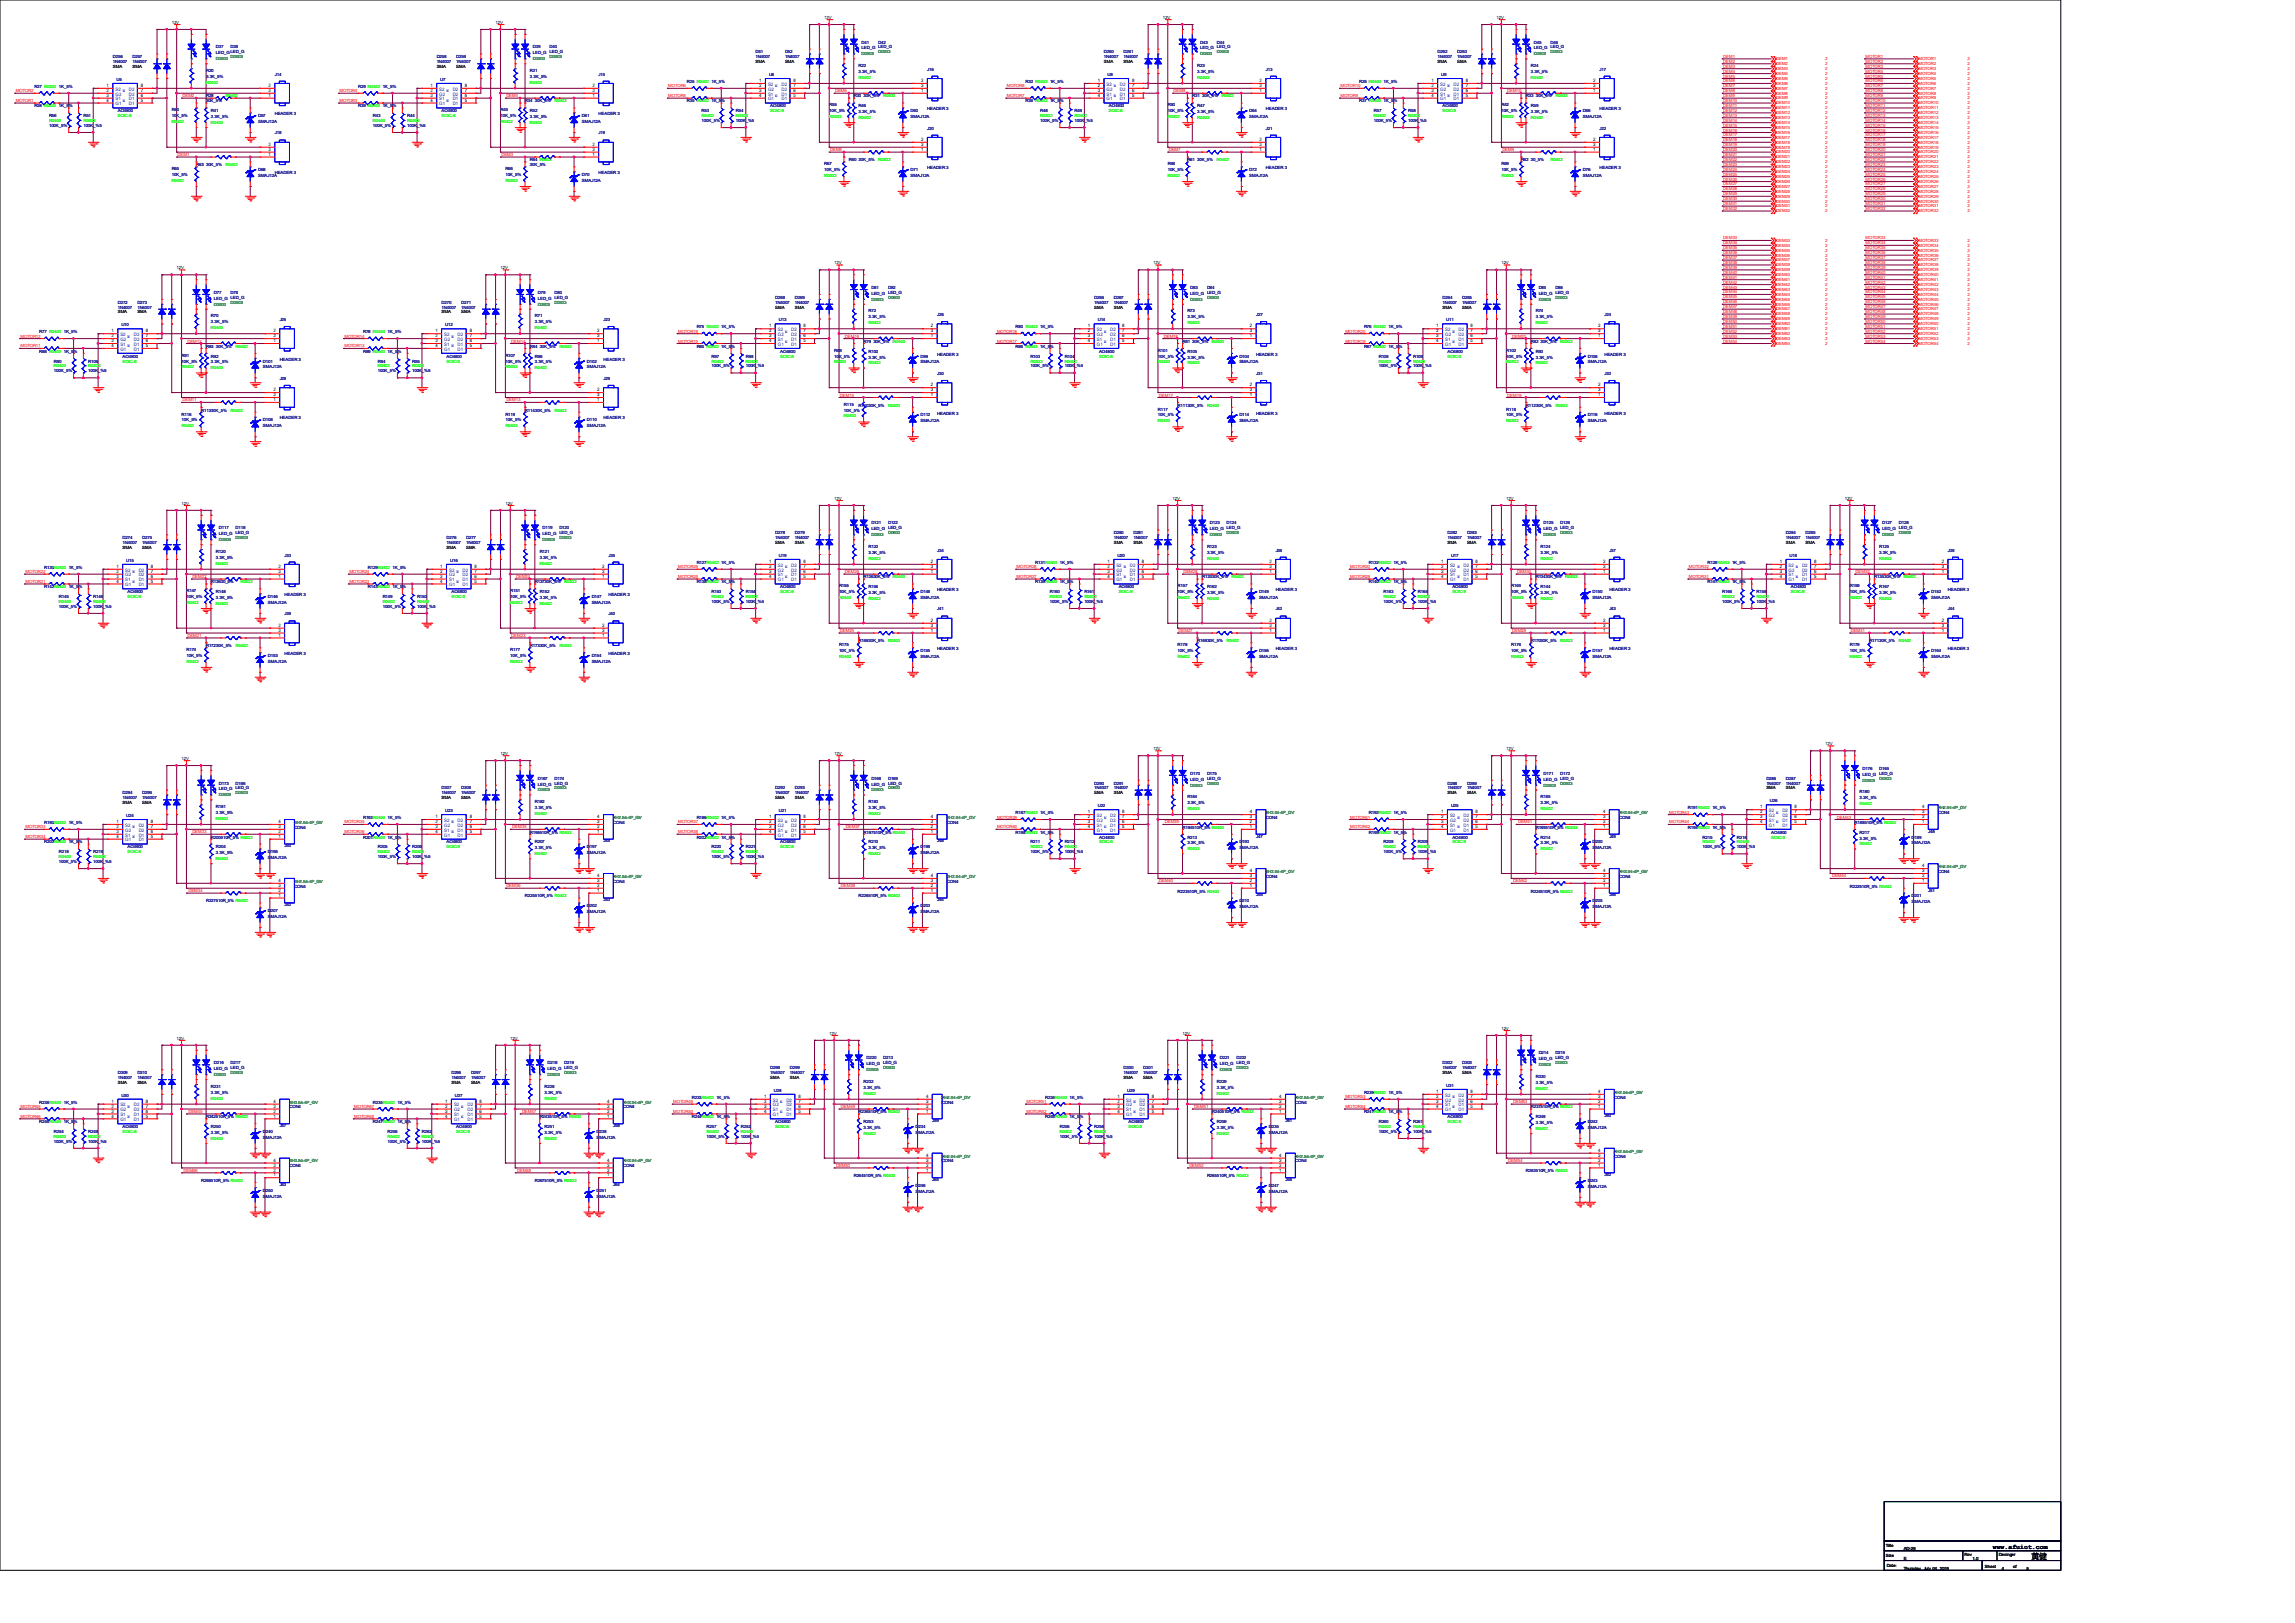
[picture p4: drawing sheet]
<svg xmlns="http://www.w3.org/2000/svg" width="297mm" height="210mm" viewBox="0 0 297 210" stroke-linecap="round" stroke-linejoin="round" font-family="sans-serif">
<defs><g id="words">
<text font-size="1" x="262.9" y="201.7">黄健</text>
<text font-size=".9" x="257.9" y="200.5">www.afuiot.com</text>
<g font-size=".6">
<text x="22.2" y="3.1">12V</text>
<text x="64.1" y="3.1">12V</text>
<text x="106.7" y="2.5">12V</text>
<text x="150.5" y="2.5">12V</text>
<text x="193.7" y="2.5">12V</text>
<text x="13.8" y="11.3">1</text>
<text x="13.8" y="11.9">2</text>
<text x="14.6" y="8.8">SMA</text>
<text x="17.1" y="8.8">SMA</text>
<text x="18.2" y="11.9">7</text>
<text x="18.2" y="11.3">8</text>
<text x="34.8" y="11.3">2</text>
<text x="34.8" y="11.9">3</text>
<text x="55.7" y="11.3">1</text>
<text x="55.7" y="11.9">2</text>
<text x="56.5" y="8.8">SMA</text>
<text x="59.1" y="8.8">SMA</text>
<text x="60.2" y="11.9">7</text>
<text x="60.2" y="11.3">8</text>
<text x="76.7" y="11.3">2</text>
<text x="76.7" y="11.9">3</text>
<text x="97.8" y="8.2">SMA</text>
<text x="98.3" y="10.6">1</text>
<text x="98.3" y="11.3">2</text>
<text x="98.3" y="11.9">3</text>
<text x="101.6" y="8.2">SMA</text>
<text x="102.7" y="11.9">6</text>
<text x="102.7" y="11.3">7</text>
<text x="102.7" y="10.6">8</text>
<text x="119.2" y="11.9">1</text>
<text x="119.2" y="10.6">2</text>
<text x="119.2" y="11.3">3</text>
<text x="142.1" y="10.6">1</text>
<text x="142.1" y="11.3">2</text>
<text x="142.1" y="11.9">3</text>
<text x="142.9" y="8.2">SMA</text>
<text x="145.4" y="8.2">SMA</text>
<text x="146.5" y="11.9">6</text>
<text x="146.5" y="11.3">7</text>
<text x="146.5" y="10.6">8</text>
<text x="163" y="11.9">1</text>
<text x="163" y="10.6">2</text>
<text x="163" y="11.3">3</text>
<text x="185.2" y="10.6">1</text>
<text x="185.2" y="11.3">2</text>
<text x="185.2" y="11.9">3</text>
<text x="186.1" y="8.2">SMA</text>
<text x="188.6" y="8.2">SMA</text>
<text x="189.7" y="11.9">6</text>
<text x="189.7" y="11.3">7</text>
<text x="189.7" y="10.6">8</text>
<text x="206.2" y="11.9">1</text>
<text x="206.2" y="10.6">2</text>
<text x="206.2" y="11.3">3</text>
<text x="13.8" y="12.5">3</text>
<text x="13.8" y="13.2">4</text>
<text x="18.2" y="13.2">5</text>
<text x="18.2" y="12.5">6</text>
<text x="34.8" y="12.5">1</text>
<text x="55.7" y="12.5">3</text>
<text x="55.7" y="13.2">4</text>
<text x="60.2" y="13.2">5</text>
<text x="60.2" y="12.5">6</text>
<text x="76.7" y="12.5">1</text>
<text x="98.3" y="12.5">4</text>
<text x="102.7" y="12.5">5</text>
<text x="142.1" y="12.5">4</text>
<text x="146.5" y="12.5">5</text>
<text x="185.2" y="12.5">4</text>
<text x="189.7" y="12.5">5</text>
<text x="34.8" y="20.2">1</text>
<text x="34.8" y="18.9">2</text>
<text x="34.8" y="19.5">3</text>
<text x="76.7" y="20.2">1</text>
<text x="76.7" y="18.9">2</text>
<text x="76.7" y="19.5">3</text>
<text x="119.2" y="19.5">1</text>
<text x="119.2" y="18.2">2</text>
<text x="119.2" y="18.9">3</text>
<text x="163" y="19.5">1</text>
<text x="163" y="18.2">2</text>
<text x="163" y="18.9">3</text>
<text x="206.2" y="19.5">1</text>
<text x="206.2" y="18.2">2</text>
<text x="206.2" y="18.9">3</text>
<text x="22.9" y="34.8">12V</text>
<text x="64.8" y="34.8">12V</text>
<text x="107.9" y="34.2">12V</text>
<text x="149.2" y="34.2">12V</text>
<text x="194.3" y="34.2">12V</text>
<text x="15.2" y="40.6">SMA</text>
<text x="17.8" y="40.6">SMA</text>
<text x="57.1" y="40.6">SMA</text>
<text x="59.7" y="40.6">SMA</text>
<text x="100.3" y="39.9">SMA</text>
<text x="102.9" y="39.9">SMA</text>
<text x="141.6" y="39.9">SMA</text>
<text x="144.1" y="39.9">SMA</text>
<text x="186.7" y="39.9">SMA</text>
<text x="189.2" y="39.9">SMA</text>
<text x="14.4" y="43">1</text>
<text x="14.4" y="43.6">2</text>
<text x="14.4" y="44.3">3</text>
<text x="14.4" y="44.9">4</text>
<text x="18.9" y="44.9">5</text>
<text x="18.9" y="44.3">6</text>
<text x="18.9" y="43.6">7</text>
<text x="18.9" y="43">8</text>
<text x="35.4" y="44.3">1</text>
<text x="35.4" y="43">2</text>
<text x="35.4" y="43.6">3</text>
<text x="56.3" y="43">1</text>
<text x="56.3" y="43.6">2</text>
<text x="56.3" y="44.3">3</text>
<text x="56.3" y="44.9">4</text>
<text x="60.8" y="44.9">5</text>
<text x="60.8" y="44.3">6</text>
<text x="60.8" y="43.6">7</text>
<text x="60.8" y="43">8</text>
<text x="77.3" y="44.3">1</text>
<text x="77.3" y="43">2</text>
<text x="77.3" y="43.6">3</text>
<text x="99.5" y="42.4">1</text>
<text x="99.5" y="43">2</text>
<text x="99.5" y="43.6">3</text>
<text x="99.5" y="44.3">4</text>
<text x="104" y="44.3">5</text>
<text x="104" y="43.6">6</text>
<text x="104" y="43">7</text>
<text x="104" y="42.4">8</text>
<text x="120.5" y="43.6">1</text>
<text x="120.5" y="42.4">2</text>
<text x="120.5" y="43">3</text>
<text x="140.8" y="42.4">1</text>
<text x="140.8" y="43">2</text>
<text x="140.8" y="43.6">3</text>
<text x="140.8" y="44.3">4</text>
<text x="145.2" y="44.3">5</text>
<text x="145.2" y="43.6">6</text>
<text x="145.2" y="43">7</text>
<text x="145.2" y="42.4">8</text>
<text x="161.8" y="43.6">1</text>
<text x="161.8" y="42.4">2</text>
<text x="161.8" y="43">3</text>
<text x="185.9" y="42.4">1</text>
<text x="185.9" y="43">2</text>
<text x="185.9" y="43.6">3</text>
<text x="185.9" y="44.3">4</text>
<text x="190.3" y="44.3">5</text>
<text x="190.3" y="43.6">6</text>
<text x="190.3" y="43">7</text>
<text x="190.3" y="42.4">8</text>
<text x="206.8" y="43.6">1</text>
<text x="206.8" y="42.4">2</text>
<text x="206.8" y="43">3</text>
<text x="35.4" y="51.9">1</text>
<text x="35.4" y="50.6">2</text>
<text x="35.4" y="51.3">3</text>
<text x="77.3" y="51.9">1</text>
<text x="77.3" y="50.6">2</text>
<text x="77.3" y="51.3">3</text>
<text x="120.5" y="51.3">1</text>
<text x="120.5" y="50">2</text>
<text x="120.5" y="50.6">3</text>
<text x="161.8" y="51.3">1</text>
<text x="161.8" y="50">2</text>
<text x="161.8" y="50.6">3</text>
<text x="206.8" y="51.3">1</text>
<text x="206.8" y="50">2</text>
<text x="206.8" y="50.6">3</text>
<text x="23.5" y="65.3">12V</text>
<text x="65.4" y="65.3">12V</text>
<text x="107.9" y="64.7">12V</text>
<text x="151.8" y="64.7">12V</text>
<text x="194.9" y="64.7">12V</text>
<text x="238.8" y="64.7">12V</text>
<text x="15.9" y="71">SMA</text>
<text x="18.4" y="71">SMA</text>
<text x="57.8" y="71">SMA</text>
<text x="60.3" y="71">SMA</text>
<text x="100.3" y="70.4">SMA</text>
<text x="102.9" y="70.4">SMA</text>
<text x="144.1" y="70.4">SMA</text>
<text x="146.7" y="70.4">SMA</text>
<text x="187.3" y="70.4">SMA</text>
<text x="189.9" y="70.4">SMA</text>
<text x="231.1" y="70.4">SMA</text>
<text x="233.7" y="70.4">SMA</text>
<text x="15.1" y="73.5">1</text>
<text x="15.1" y="74.1">2</text>
<text x="15.1" y="74.8">3</text>
<text x="15.1" y="75.4">4</text>
<text x="19.5" y="75.4">5</text>
<text x="19.5" y="74.8">6</text>
<text x="19.5" y="74.1">7</text>
<text x="19.5" y="73.5">8</text>
<text x="36" y="74.8">1</text>
<text x="36" y="73.5">2</text>
<text x="36" y="74.1">3</text>
<text x="57" y="73.5">1</text>
<text x="57" y="74.1">2</text>
<text x="57" y="74.8">3</text>
<text x="57" y="75.4">4</text>
<text x="61.4" y="75.4">5</text>
<text x="61.4" y="74.8">6</text>
<text x="61.4" y="74.1">7</text>
<text x="61.4" y="73.5">8</text>
<text x="77.9" y="74.8">1</text>
<text x="77.9" y="73.5">2</text>
<text x="77.9" y="74.1">3</text>
<text x="99.5" y="72.9">1</text>
<text x="99.5" y="73.5">2</text>
<text x="99.5" y="74.1">3</text>
<text x="99.5" y="74.8">4</text>
<text x="104" y="74.8">5</text>
<text x="104" y="74.1">6</text>
<text x="104" y="73.5">7</text>
<text x="104" y="72.9">8</text>
<text x="120.5" y="74.1">1</text>
<text x="120.5" y="72.9">2</text>
<text x="120.5" y="73.5">3</text>
<text x="143.3" y="72.9">1</text>
<text x="143.3" y="73.5">2</text>
<text x="143.3" y="74.1">3</text>
<text x="143.3" y="74.8">4</text>
<text x="147.8" y="74.8">5</text>
<text x="147.8" y="74.1">6</text>
<text x="147.8" y="73.5">7</text>
<text x="147.8" y="72.9">8</text>
<text x="164.3" y="74.1">1</text>
<text x="164.3" y="72.9">2</text>
<text x="164.3" y="73.5">3</text>
<text x="186.5" y="72.9">1</text>
<text x="186.5" y="73.5">2</text>
<text x="186.5" y="74.1">3</text>
<text x="186.5" y="74.8">4</text>
<text x="191" y="74.8">5</text>
<text x="191" y="74.1">6</text>
<text x="191" y="73.5">7</text>
<text x="191" y="72.9">8</text>
<text x="207.5" y="74.1">1</text>
<text x="207.5" y="72.9">2</text>
<text x="207.5" y="73.5">3</text>
<text x="230.3" y="72.9">1</text>
<text x="230.3" y="73.5">2</text>
<text x="230.3" y="74.1">3</text>
<text x="230.3" y="74.8">4</text>
<text x="234.8" y="74.8">5</text>
<text x="234.8" y="74.1">6</text>
<text x="234.8" y="73.5">7</text>
<text x="234.8" y="72.9">8</text>
<text x="251.3" y="74.1">1</text>
<text x="251.3" y="72.9">2</text>
<text x="251.3" y="73.5">3</text>
<text x="36" y="82.4">1</text>
<text x="36" y="81.1">2</text>
<text x="36" y="81.7">3</text>
<text x="77.9" y="82.4">1</text>
<text x="77.9" y="81.1">2</text>
<text x="77.9" y="81.7">3</text>
<text x="120.5" y="81.7">1</text>
<text x="120.5" y="80.5">2</text>
<text x="120.5" y="81.1">3</text>
<text x="164.3" y="81.7">1</text>
<text x="164.3" y="80.5">2</text>
<text x="164.3" y="81.1">3</text>
<text x="207.5" y="81.7">1</text>
<text x="207.5" y="80.5">2</text>
<text x="207.5" y="81.1">3</text>
<text x="251.3" y="81.7">1</text>
<text x="251.3" y="80.5">2</text>
<text x="251.3" y="81.1">3</text>
<text x="23.5" y="98.3">12V</text>
<text x="64.8" y="97.7">12V</text>
<text x="107.9" y="97.7">12V</text>
<text x="149.2" y="97.1">12V</text>
<text x="194.9" y="97.1">12V</text>
<text x="236.2" y="96.4">12V</text>
<text x="15.1" y="106.5">1</text>
<text x="15.1" y="107.1">2</text>
<text x="15.1" y="107.8">3</text>
<text x="15.9" y="104.1">SMA</text>
<text x="18.4" y="104.1">SMA</text>
<text x="19.5" y="107.8">6</text>
<text x="19.5" y="107.1">7</text>
<text x="19.5" y="106.5">8</text>
<text x="36" y="107.8">2</text>
<text x="36" y="107.1">3</text>
<text x="36" y="106.5">4</text>
<text x="56.3" y="105.9">1</text>
<text x="56.3" y="106.5">2</text>
<text x="56.3" y="107.1">3</text>
<text x="56.3" y="107.8">4</text>
<text x="57.1" y="103.4">SMA</text>
<text x="59.7" y="103.4">SMA</text>
<text x="60.8" y="107.8">5</text>
<text x="60.8" y="107.1">6</text>
<text x="60.8" y="106.5">7</text>
<text x="60.8" y="105.9">8</text>
<text x="77.3" y="107.8">1</text>
<text x="77.3" y="107.1">2</text>
<text x="77.3" y="106.5">3</text>
<text x="77.3" y="105.9">4</text>
<text x="99.5" y="105.9">1</text>
<text x="99.5" y="106.5">2</text>
<text x="99.5" y="107.1">3</text>
<text x="99.5" y="107.8">4</text>
<text x="100.3" y="103.4">SMA</text>
<text x="102.9" y="103.4">SMA</text>
<text x="104" y="107.8">5</text>
<text x="104" y="107.1">6</text>
<text x="104" y="106.5">7</text>
<text x="104" y="105.9">8</text>
<text x="120.5" y="107.8">1</text>
<text x="120.5" y="107.1">2</text>
<text x="120.5" y="106.5">3</text>
<text x="120.5" y="105.9">4</text>
<text x="140.8" y="105.2">1</text>
<text x="140.8" y="105.9">2</text>
<text x="140.8" y="106.5">3</text>
<text x="140.8" y="107.1">4</text>
<text x="141.6" y="102.8">SMA</text>
<text x="144.1" y="102.8">SMA</text>
<text x="145.2" y="107.1">5</text>
<text x="145.2" y="106.5">6</text>
<text x="145.2" y="105.9">7</text>
<text x="145.2" y="105.2">8</text>
<text x="161.8" y="107.1">1</text>
<text x="161.8" y="106.5">2</text>
<text x="161.8" y="105.9">3</text>
<text x="161.8" y="105.2">4</text>
<text x="186.5" y="105.2">1</text>
<text x="186.5" y="105.9">2</text>
<text x="186.5" y="106.5">3</text>
<text x="186.5" y="107.1">4</text>
<text x="187.3" y="102.8">SMA</text>
<text x="189.9" y="102.8">SMA</text>
<text x="191" y="107.1">5</text>
<text x="191" y="106.5">6</text>
<text x="191" y="105.9">7</text>
<text x="191" y="105.2">8</text>
<text x="207.5" y="107.1">1</text>
<text x="207.5" y="106.5">2</text>
<text x="207.5" y="105.9">3</text>
<text x="207.5" y="105.2">4</text>
<text x="227.8" y="104.6">1</text>
<text x="227.8" y="105.2">2</text>
<text x="227.8" y="105.9">3</text>
<text x="227.8" y="106.5">4</text>
<text x="228.6" y="102.2">SMA</text>
<text x="231.1" y="102.2">SMA</text>
<text x="232.2" y="106.5">5</text>
<text x="232.2" y="105.9">6</text>
<text x="232.2" y="105.2">7</text>
<text x="232.2" y="104.6">8</text>
<text x="248.7" y="106.5">1</text>
<text x="248.7" y="105.9">2</text>
<text x="248.7" y="105.2">3</text>
<text x="248.7" y="104.6">4</text>
<text x="15.1" y="108.4">4</text>
<text x="19.5" y="108.4">5</text>
<text x="36" y="108.4">1</text>
<text x="77.3" y="113.5">4</text>
<text x="120.5" y="113.5">4</text>
<text x="161.8" y="113.5">3</text>
<text x="161.8" y="112.9">4</text>
<text x="207.5" y="113.5">3</text>
<text x="207.5" y="112.9">4</text>
<text x="248.7" y="113.5">2</text>
<text x="248.7" y="112.9">3</text>
<text x="248.7" y="112.2">4</text>
<text x="36" y="116">1</text>
<text x="36" y="115.4">2</text>
<text x="36" y="114.8">3</text>
<text x="36" y="114.1">4</text>
<text x="77.3" y="115.4">1</text>
<text x="77.3" y="114.8">2</text>
<text x="77.3" y="114.1">3</text>
<text x="120.5" y="115.4">1</text>
<text x="120.5" y="114.8">2</text>
<text x="120.5" y="114.1">3</text>
<text x="161.8" y="114.8">1</text>
<text x="161.8" y="114.1">2</text>
<text x="207.5" y="114.8">1</text>
<text x="207.5" y="114.1">2</text>
<text x="248.7" y="114.1">1</text>
<text x="22.9" y="134.5">12V</text>
<text x="66" y="134.5">12V</text>
<text x="107.3" y="133.9">12V</text>
<text x="153" y="133.9">12V</text>
<text x="194.3" y="133.3">12V</text>
<text x="14.4" y="142.7">1</text>
<text x="14.4" y="143.3">2</text>
<text x="14.4" y="144">3</text>
<text x="15.2" y="140.3">SMA</text>
<text x="17.8" y="140.3">SMA</text>
<text x="18.9" y="144">6</text>
<text x="18.9" y="143.3">7</text>
<text x="18.9" y="142.7">8</text>
<text x="35.4" y="144">2</text>
<text x="35.4" y="143.3">3</text>
<text x="35.4" y="142.7">4</text>
<text x="57.6" y="142.7">1</text>
<text x="57.6" y="143.3">2</text>
<text x="57.6" y="144">3</text>
<text x="58.4" y="140.3">SMA</text>
<text x="61" y="140.3">SMA</text>
<text x="62.1" y="144">6</text>
<text x="62.1" y="143.3">7</text>
<text x="62.1" y="142.7">8</text>
<text x="78.6" y="144">2</text>
<text x="78.6" y="143.3">3</text>
<text x="78.6" y="142.7">4</text>
<text x="98.9" y="142.1">1</text>
<text x="98.9" y="142.7">2</text>
<text x="98.9" y="143.3">3</text>
<text x="98.9" y="144">4</text>
<text x="99.7" y="139.6">SMA</text>
<text x="102.2" y="139.6">SMA</text>
<text x="103.3" y="144">5</text>
<text x="103.3" y="143.3">6</text>
<text x="103.3" y="142.7">7</text>
<text x="103.3" y="142.1">8</text>
<text x="119.8" y="144">1</text>
<text x="119.8" y="143.3">2</text>
<text x="119.8" y="142.7">3</text>
<text x="119.8" y="142.1">4</text>
<text x="144.6" y="142.1">1</text>
<text x="144.6" y="142.7">2</text>
<text x="144.6" y="143.3">3</text>
<text x="144.6" y="144">4</text>
<text x="145.4" y="139.6">SMA</text>
<text x="148" y="139.6">SMA</text>
<text x="149.1" y="144">5</text>
<text x="149.1" y="143.3">6</text>
<text x="149.1" y="142.7">7</text>
<text x="149.1" y="142.1">8</text>
<text x="165.6" y="144">1</text>
<text x="165.6" y="143.3">2</text>
<text x="165.6" y="142.7">3</text>
<text x="165.6" y="142.1">4</text>
<text x="185.9" y="141.4">1</text>
<text x="185.9" y="142.1">2</text>
<text x="185.9" y="142.7">3</text>
<text x="185.9" y="143.3">4</text>
<text x="186.7" y="139">SMA</text>
<text x="189.2" y="139">SMA</text>
<text x="190.3" y="143.3">5</text>
<text x="190.3" y="142.7">6</text>
<text x="190.3" y="142.1">7</text>
<text x="190.3" y="141.4">8</text>
<text x="206.8" y="143.3">1</text>
<text x="206.8" y="142.7">2</text>
<text x="206.8" y="142.1">3</text>
<text x="206.8" y="141.4">4</text>
<text x="14.4" y="144.6">4</text>
<text x="18.9" y="144.6">5</text>
<text x="35.4" y="144.6">1</text>
<text x="57.6" y="144.6">4</text>
<text x="62.1" y="144.6">5</text>
<text x="78.6" y="144.6">1</text>
<text x="119.8" y="149.7">4</text>
<text x="165.6" y="149.7">4</text>
<text x="206.8" y="149.7">3</text>
<text x="206.8" y="149.1">4</text>
<text x="35.4" y="152.2">1</text>
<text x="35.4" y="151.6">2</text>
<text x="35.4" y="151">3</text>
<text x="35.4" y="150.3">4</text>
<text x="78.6" y="152.2">1</text>
<text x="78.6" y="151.6">2</text>
<text x="78.6" y="151">3</text>
<text x="78.6" y="150.3">4</text>
<text x="119.8" y="151.6">1</text>
<text x="119.8" y="151">2</text>
<text x="119.8" y="150.3">3</text>
<text x="165.6" y="151.6">1</text>
<text x="165.6" y="151">2</text>
<text x="165.6" y="150.3">3</text>
<text x="206.8" y="151">1</text>
<text x="206.8" y="150.3">2</text>
<text x="244" y="201.4">Size</text>
<text x="244" y="200.2">Title</text>
<text x="244.2" y="202.7">Date:</text>
<text x="246.4" y="201.9">E</text>
<text x="246.4" y="203.1">Thursday, July 04, 2019</text>
<text x="246.4" y="200.6">AD-29</text>
<text x="254.2" y="201.3">Rev</text>
<text x="255.3" y="201.9">1.0</text>
<text x="256.9" y="202.9">Sheet</text>
<text x="258.7" y="201.3">Desinger</text>
<text x="259.1" y="203.1">4</text>
<text x="260.6" y="202.9">of</text>
<text x="262.3" y="203.1">5</text>
</g>
<g font-size=".6" fill="#000080">
<text x="111.5" y="5.6">D41</text>
<text x="113.7" y="5.6">D42</text>
<text x="155.3" y="5.6">D43</text>
<text x="157.5" y="5.6">D44</text>
<text x="198.5" y="5.6">D45</text>
<text x="200.7" y="5.6">D46</text>
<text x="4.4" y="11.3">R27 R0402</text>
<text x="7.6" y="11.3">1K_5%</text>
<text x="14.6" y="7.5">D256</text>
<text x="14.6" y="8.2">1N4007</text>
<text x="15.1" y="10.5">U5</text>
<text x="17.1" y="7.5">D257</text>
<text x="17.1" y="8.2">1N4007</text>
<text x="26.7" y="9.3">R20</text>
<text x="26.7" y="10.1">3.3K_5%</text>
<text x="27.9" y="6.3">D37</text>
<text x="27.9" y="7">LED_G LED_G</text>
<text x="29.8" y="6.3">D38</text>
<text x="35.6" y="9.8">J14</text>
<text x="46.4" y="11.3">R29 R0402</text>
<text x="49.5" y="11.3">1K_5%</text>
<text x="56.5" y="7.5">D258</text>
<text x="56.5" y="8.2">1N4007</text>
<text x="57" y="10.5">U7</text>
<text x="59.1" y="7.5">D259</text>
<text x="59.1" y="8.2">1N4007</text>
<text x="68.6" y="9.3">R21</text>
<text x="68.6" y="10.1">3.3K_5%</text>
<text x="69" y="6.3">D39</text>
<text x="69" y="7">LED_G LED_G</text>
<text x="71.1" y="6.3">D40</text>
<text x="77.5" y="9.8">J15</text>
<text x="88.9" y="10.7">R25 R0402</text>
<text x="92.1" y="10.7">1K_5%</text>
<text x="97.8" y="6.9">D51</text>
<text x="97.8" y="7.5">1N4007</text>
<text x="99.5" y="9.8">U6</text>
<text x="101.6" y="6.9">D52</text>
<text x="101.6" y="7.5">1N4007</text>
<text x="111.1" y="8.7">R22</text>
<text x="111.1" y="9.4">3.3K_5%</text>
<text x="111.5" y="6.4">LED_G LED_G</text>
<text x="120" y="9.1">J16</text>
<text x="132.7" y="10.7">R32 R0402</text>
<text x="135.9" y="10.7">1K_5%</text>
<text x="142.9" y="6.9">D260</text>
<text x="142.9" y="7.5">1N4007</text>
<text x="143.3" y="9.8">U8</text>
<text x="145.4" y="6.9">D261</text>
<text x="145.4" y="7.5">1N4007</text>
<text x="154.9" y="8.7">R23</text>
<text x="154.9" y="9.4">3.3K_5%</text>
<text x="155.3" y="6.4">LED_G LED_G</text>
<text x="163.8" y="9.1">J13</text>
<text x="175.9" y="10.7">R26 R0402</text>
<text x="179.1" y="10.7">1K_5%</text>
<text x="186.1" y="6.9">D262</text>
<text x="186.1" y="7.5">1N4007</text>
<text x="186.5" y="9.8">U9</text>
<text x="188.6" y="6.9">D263</text>
<text x="188.6" y="7.5">1N4007</text>
<text x="198.1" y="8.7">R24</text>
<text x="198.1" y="9.4">3.3K_5%</text>
<text x="198.5" y="6.4">LED_G LED_G</text>
<text x="207" y="9.1">J17</text>
<text x="4.4" y="13.9">R38 R0402</text>
<text x="6.3" y="15.2">R56</text>
<text x="6.3" y="16.4">100K_5%</text>
<text x="7.6" y="13.9">1K_5%</text>
<text x="10.8" y="15.2">R51</text>
<text x="10.8" y="16.4">100K_%5</text>
<text x="15.2" y="14.5">AO4800</text>
<text x="22.2" y="14.4">R40</text>
<text x="22.2" y="15.2">10K_5%</text>
<text x="26.7" y="12.6">R28</text>
<text x="26.7" y="13.3">30K_5%</text>
<text x="27.3" y="14.5">R41</text>
<text x="27.3" y="15.3">3.3K_5%</text>
<text x="33.4" y="15.2">D57</text>
<text x="33.4" y="15.9">SMAJ12A</text>
<text x="35.6" y="17.4">J18</text>
<text x="35.6" y="14.9">HEADER 3</text>
<text x="46.4" y="13.9">R39 R0402</text>
<text x="48.3" y="15.2">R43</text>
<text x="48.3" y="16.4">100K_5%</text>
<text x="49.5" y="13.9">1K_5%</text>
<text x="52.7" y="15.2">R44</text>
<text x="52.7" y="16.4">100K_%5</text>
<text x="57.1" y="14.5">AO4800</text>
<text x="64.8" y="14.4">R45</text>
<text x="64.8" y="15.2">10K_5%</text>
<text x="67.9" y="13.3">R34 30K_5%</text>
<text x="68.6" y="14.5">R52</text>
<text x="68.6" y="15.3">3.3K_5%</text>
<text x="75.3" y="15.2">D61</text>
<text x="75.3" y="15.9">SMAJ12A</text>
<text x="77.5" y="14.9">HEADER 3</text>
<text x="77.5" y="17.4">J19</text>
<text x="88.9" y="13.3">R35 R0402</text>
<text x="90.8" y="14.5">R53</text>
<text x="90.8" y="15.8">100K_5%</text>
<text x="92.1" y="13.3">1K_5%</text>
<text x="95.2" y="14.5">R54</text>
<text x="95.2" y="15.8">100K_%5</text>
<text x="99.7" y="13.9">AO4800</text>
<text x="107.3" y="13.8">R55</text>
<text x="107.3" y="14.5">10K_5%</text>
<text x="110.5" y="12.6">R30 30K_5%</text>
<text x="111.1" y="13.9">R46</text>
<text x="111.1" y="14.6">3.3K_5%</text>
<text x="117.9" y="14.5">D60</text>
<text x="117.9" y="15.3">SMAJ12A</text>
<text x="120" y="14.3">HEADER 3</text>
<text x="120" y="16.8">J20</text>
<text x="132.7" y="13.3">R36 R0402</text>
<text x="134.6" y="14.5">R48</text>
<text x="134.6" y="15.8">100K_5%</text>
<text x="135.9" y="13.3">1K_5%</text>
<text x="139.1" y="14.5">R49</text>
<text x="139.1" y="15.8">100K_%5</text>
<text x="143.5" y="13.9">AO4800</text>
<text x="151.1" y="13.8">R50</text>
<text x="151.1" y="14.5">10K_5%</text>
<text x="154.3" y="12.6">R31 30K_5%</text>
<text x="154.9" y="13.9">R47</text>
<text x="154.9" y="14.6">3.3K_5%</text>
<text x="161.7" y="14.5">D64</text>
<text x="161.7" y="15.3">SMAJ12A</text>
<text x="163.8" y="14.3">HEADER 3</text>
<text x="163.8" y="16.8">J21</text>
<text x="175.9" y="13.3">R37 R0402</text>
<text x="177.8" y="14.5">R57</text>
<text x="177.8" y="15.8">100K_5%</text>
<text x="179.1" y="13.3">1K_5%</text>
<text x="182.2" y="14.5">R58</text>
<text x="182.2" y="15.8">100K_%5</text>
<text x="186.7" y="13.9">AO4800</text>
<text x="194.3" y="13.8">R42</text>
<text x="194.3" y="14.5">10K_5%</text>
<text x="197.5" y="12.6">R33 30K_5%</text>
<text x="198.1" y="13.9">R59</text>
<text x="198.1" y="14.6">3.3K_5%</text>
<text x="204.8" y="14.5">D66</text>
<text x="204.8" y="15.3">SMAJ12A</text>
<text x="207" y="14.3">HEADER 3</text>
<text x="207" y="16.8">J22</text>
<text x="22.2" y="22">R65</text>
<text x="22.2" y="22.8">10K_5%</text>
<text x="25.4" y="21.5">R63 30K_5%</text>
<text x="33.4" y="22.1">D68</text>
<text x="33.4" y="22.9">SMAJ12A</text>
<text x="35.6" y="22.5">HEADER 3</text>
<text x="65.4" y="22">R66</text>
<text x="65.4" y="22.8">10K_5%</text>
<text x="68.6" y="20.9">R64 R0402</text>
<text x="68.6" y="21.5">30K_5%</text>
<text x="75.3" y="22.8">D70</text>
<text x="75.3" y="23.5">SMAJ12A</text>
<text x="77.5" y="22.5">HEADER 3</text>
<text x="106.7" y="21.4">R67</text>
<text x="106.7" y="22.1">10K_5%</text>
<text x="109.9" y="20.9">R60 30K_5%</text>
<text x="117.9" y="22.1">D71</text>
<text x="117.9" y="22.9">SMAJ12A</text>
<text x="120" y="21.9">HEADER 3</text>
<text x="151.1" y="21.4">R68</text>
<text x="151.1" y="22.1">10K_5%</text>
<text x="153.7" y="20.9">R61 30K_5%</text>
<text x="161.7" y="22.1">D72</text>
<text x="161.7" y="22.9">SMAJ12A</text>
<text x="163.8" y="21.9">HEADER 3</text>
<text x="194.3" y="21.4">R69</text>
<text x="194.3" y="22.1">10K_5%</text>
<text x="196.8" y="20.9">R62 30_5%</text>
<text x="204.8" y="22.1">D76</text>
<text x="204.8" y="22.9">SMAJ12A</text>
<text x="207" y="21.9">HEADER 3</text>
<text x="15.2" y="39.3">D272</text>
<text x="15.2" y="39.9">1N4007</text>
<text x="17.8" y="39.3">D273</text>
<text x="17.8" y="39.9">1N4007</text>
<text x="27.3" y="41.1">R70</text>
<text x="27.3" y="41.8">3.3K_5%</text>
<text x="27.7" y="38">D77</text>
<text x="27.7" y="38.8">LED_G LED_G</text>
<text x="29.8" y="38">D78</text>
<text x="36.2" y="41.5">J25</text>
<text x="57.1" y="39.3">D270</text>
<text x="57.1" y="39.9">1N4007</text>
<text x="59.7" y="39.3">D271</text>
<text x="59.7" y="39.9">1N4007</text>
<text x="69.2" y="41.1">R71</text>
<text x="69.2" y="41.8">3.3K_5%</text>
<text x="69.6" y="38">D79</text>
<text x="69.6" y="38.8">LED_G LED_G</text>
<text x="71.8" y="38">D80</text>
<text x="78.1" y="41.5">J23</text>
<text x="100.3" y="38.7">D268</text>
<text x="100.3" y="39.3">1N4007</text>
<text x="100.8" y="41.6">U13</text>
<text x="102.9" y="38.7">D269</text>
<text x="102.9" y="39.3">1N4007</text>
<text x="112.4" y="40.4">R72</text>
<text x="112.4" y="41.2">3.3K_5%</text>
<text x="112.8" y="37.4">D81</text>
<text x="112.8" y="38.1">LED_G LED_G</text>
<text x="114.9" y="37.4">D82</text>
<text x="121.3" y="40.9">J26</text>
<text x="141.6" y="38.7">D266</text>
<text x="141.6" y="39.3">1N4007</text>
<text x="142.1" y="41.6">U14</text>
<text x="144.1" y="38.7">D267</text>
<text x="144.1" y="39.3">1N4007</text>
<text x="153.7" y="40.4">R73</text>
<text x="153.7" y="41.2">3.3K_5%</text>
<text x="154" y="37.4">D83</text>
<text x="154" y="38.1">LED_G LED_G</text>
<text x="156.2" y="37.4">D84</text>
<text x="162.6" y="40.9">J27</text>
<text x="186.7" y="38.7">D264</text>
<text x="186.7" y="39.3">1N4007</text>
<text x="187.2" y="41.6">U11</text>
<text x="189.2" y="38.7">D265</text>
<text x="189.2" y="39.3">1N4007</text>
<text x="198.8" y="40.4">R74</text>
<text x="198.8" y="41.2">3.3K_5%</text>
<text x="199.1" y="37.4">D85</text>
<text x="199.1" y="38.1">LED_G LED_G</text>
<text x="201.3" y="37.4">D86</text>
<text x="207.6" y="40.9">J24</text>
<text x="5.1" y="43.1">R77 R0402</text>
<text x="5.1" y="45.6">R88 R0402</text>
<text x="7" y="46.9">R90</text>
<text x="8.3" y="43.1">1K_5%</text>
<text x="8.3" y="45.6">1K_5%</text>
<text x="11.4" y="46.9">R106</text>
<text x="15.7" y="42.2">U10</text>
<text x="15.9" y="46.3">AO4800</text>
<text x="23.5" y="46.1">R91</text>
<text x="23.5" y="46.9">10K_5%</text>
<text x="26.7" y="45">R83 30K_5%</text>
<text x="27.3" y="46.3">R92</text>
<text x="27.3" y="47">3.3K_5%</text>
<text x="34" y="46.9">D101</text>
<text x="34" y="47.7">SMAJ12A</text>
<text x="36.2" y="46.7">HEADER 3</text>
<text x="47" y="43.1">R78 R0402</text>
<text x="47" y="45.6">R89 R0402</text>
<text x="48.9" y="46.9">R94</text>
<text x="50.2" y="43.1">1K_5%</text>
<text x="50.2" y="45.6">1K_5%</text>
<text x="53.3" y="46.9">R95</text>
<text x="57.6" y="42.2">U12</text>
<text x="57.8" y="46.3">AO4800</text>
<text x="65.4" y="46.1">R107</text>
<text x="65.4" y="46.9">10K_5%</text>
<text x="68.6" y="45">R84 30K_5%</text>
<text x="69.2" y="46.3">R96</text>
<text x="69.2" y="47">3.3K_5%</text>
<text x="75.9" y="46.9">D102</text>
<text x="75.9" y="47.7">SMAJ12A</text>
<text x="78.1" y="46.7">HEADER 3</text>
<text x="90.2" y="42.5">R75 R0402</text>
<text x="90.2" y="45">R85 R0402</text>
<text x="92.1" y="46.3">R97</text>
<text x="92.1" y="47.5">100K_5%</text>
<text x="93.3" y="42.5">1K_5%</text>
<text x="93.3" y="45">1K_5%</text>
<text x="96.5" y="46.3">R98</text>
<text x="96.5" y="47.5">100K_%5</text>
<text x="101" y="45.6">AO4800</text>
<text x="107.9" y="45.5">R99</text>
<text x="107.9" y="46.3">10K_5%</text>
<text x="111.8" y="44.4">R79 30K_5%</text>
<text x="112.4" y="45.6">R100</text>
<text x="112.4" y="46.4">3.3K_5%</text>
<text x="119.1" y="46.3">D99</text>
<text x="119.1" y="47">SMAJ12A</text>
<text x="121.3" y="46">HEADER 3</text>
<text x="131.4" y="42.5">R80 R0402</text>
<text x="131.4" y="45">R86 R0402</text>
<text x="133.3" y="46.3">R103</text>
<text x="133.3" y="47.5">100K_5%</text>
<text x="134.6" y="42.5">1K_5%</text>
<text x="134.6" y="45">1K_5%</text>
<text x="137.8" y="46.3">R104</text>
<text x="137.8" y="47.5">100K_%5</text>
<text x="142.2" y="45.6">AO4800</text>
<text x="149.9" y="45.5">R101</text>
<text x="149.9" y="46.3">10K_5%</text>
<text x="153" y="44.4">R81 30K_5%</text>
<text x="153.7" y="45.6">R105</text>
<text x="153.7" y="46.4">3.3K_5%</text>
<text x="160.4" y="46.3">D104</text>
<text x="160.4" y="47">SMAJ12A</text>
<text x="162.6" y="46">HEADER 3</text>
<text x="176.5" y="45">R87 R0402</text>
<text x="176.5" y="42.5">R76 R0402</text>
<text x="178.4" y="46.3">R108</text>
<text x="178.4" y="47.5">100K_5%</text>
<text x="179.7" y="45">1K_5%</text>
<text x="179.7" y="42.5">1K_5%</text>
<text x="182.9" y="46.3">R109</text>
<text x="182.9" y="47.5">100K_%5</text>
<text x="187.3" y="45.6">AO4800</text>
<text x="194.9" y="45.5">R102</text>
<text x="194.9" y="46.3">10K_5%</text>
<text x="198.1" y="44.4">R82 30K_5%</text>
<text x="198.8" y="45.6">R93</text>
<text x="198.8" y="46.4">3.3K_5%</text>
<text x="205.5" y="46.3">D106</text>
<text x="205.5" y="47">SMAJ12A</text>
<text x="207.6" y="46">HEADER 3</text>
<text x="7" y="48.2">100K_5%</text>
<text x="11.4" y="48.2">100K_%5</text>
<text x="23.5" y="53.8">R116</text>
<text x="26" y="53.3">R11330K_5%</text>
<text x="36.2" y="49.2">J28</text>
<text x="48.9" y="48.2">100K_5%</text>
<text x="53.3" y="48.2">100K_%5</text>
<text x="65.4" y="53.8">R119</text>
<text x="67.9" y="53.3">R11430K_5%</text>
<text x="78.1" y="49.2">J29</text>
<text x="109.2" y="52.5">R115</text>
<text x="109.2" y="53.3">10K_5%</text>
<text x="111.1" y="52.6">R11030K_5%</text>
<text x="119.1" y="53.9">D112</text>
<text x="121.3" y="48.5">J30</text>
<text x="121.3" y="53.6">HEADER 3</text>
<text x="149.9" y="53.1">R117</text>
<text x="149.9" y="53.9">10K_5%</text>
<text x="152.4" y="52.6">R11130K_5%</text>
<text x="160.4" y="53.9">D114</text>
<text x="162.6" y="48.5">J31</text>
<text x="162.6" y="53.6">HEADER 3</text>
<text x="194.9" y="53.1">R118</text>
<text x="194.9" y="53.9">10K_5%</text>
<text x="197.5" y="52.6">R11230K_5%</text>
<text x="205.5" y="53.9">D116</text>
<text x="207.6" y="48.5">J32</text>
<text x="207.6" y="53.6">HEADER 3</text>
<text x="23.5" y="54.5">10K_5%</text>
<text x="34" y="54.5">D108</text>
<text x="34" y="55.3">SMAJ12A</text>
<text x="36.2" y="54.3">HEADER 3</text>
<text x="65.4" y="54.5">10K_5%</text>
<text x="75.9" y="54.5">D110</text>
<text x="75.9" y="55.3">SMAJ12A</text>
<text x="78.1" y="54.3">HEADER 3</text>
<text x="119.1" y="54.7">SMAJ12A</text>
<text x="160.4" y="54.7">SMAJ12A</text>
<text x="205.5" y="54.7">SMAJ12A</text>
<text x="15.9" y="69.8">D274</text>
<text x="15.9" y="70.4">1N4007</text>
<text x="18.4" y="69.8">D275</text>
<text x="18.4" y="70.4">1N4007</text>
<text x="27.9" y="71.5">R120</text>
<text x="28.3" y="68.5">D117</text>
<text x="28.3" y="69.3">LED_G LED_G</text>
<text x="30.5" y="68.5">D118</text>
<text x="57.8" y="69.8">D276</text>
<text x="57.8" y="70.4">1N4007</text>
<text x="60.3" y="69.8">D277</text>
<text x="60.3" y="70.4">1N4007</text>
<text x="69.8" y="71.5">R121</text>
<text x="70.2" y="68.5">D119</text>
<text x="70.2" y="69.3">LED_G LED_G</text>
<text x="72.4" y="68.5">D120</text>
<text x="100.3" y="69.1">D278</text>
<text x="100.3" y="69.8">1N4007</text>
<text x="102.9" y="69.1">D279</text>
<text x="102.9" y="69.8">1N4007</text>
<text x="112.4" y="70.9">R122</text>
<text x="112.4" y="71.7">3.3K_5%</text>
<text x="112.8" y="67.9">D121</text>
<text x="112.8" y="68.6">LED_G LED_G</text>
<text x="114.9" y="67.9">D122</text>
<text x="121.3" y="71.4">J34</text>
<text x="144.1" y="69.1">D280</text>
<text x="144.1" y="69.8">1N4007</text>
<text x="146.7" y="69.1">D281</text>
<text x="146.7" y="69.8">1N4007</text>
<text x="156.2" y="70.9">R123</text>
<text x="156.2" y="71.7">3.3K_5%</text>
<text x="156.6" y="67.9">D123</text>
<text x="156.6" y="68.6">LED_G LED_G</text>
<text x="158.7" y="67.9">D124</text>
<text x="165.1" y="71.4">J36</text>
<text x="187.3" y="69.1">D282</text>
<text x="187.3" y="69.8">1N4007</text>
<text x="189.9" y="69.1">D283</text>
<text x="189.9" y="69.8">1N4007</text>
<text x="199.4" y="70.9">R124</text>
<text x="199.4" y="71.7">3.3K_5%</text>
<text x="199.8" y="67.9">D125</text>
<text x="199.8" y="68.6">LED_G LED_G</text>
<text x="201.9" y="67.9">D126</text>
<text x="208.3" y="71.4">J37</text>
<text x="231.1" y="69.1">D284</text>
<text x="231.1" y="69.8">1N4007</text>
<text x="233.7" y="69.1">D285</text>
<text x="233.7" y="69.8">1N4007</text>
<text x="243.2" y="70.9">R125</text>
<text x="243.2" y="71.7">3.3K_5%</text>
<text x="243.6" y="67.9">D127</text>
<text x="243.6" y="68.6">LED_G LED_G</text>
<text x="245.7" y="67.9">D128</text>
<text x="252.1" y="71.4">J38</text>
<text x="5.7" y="73.6">R130R0402</text>
<text x="5.7" y="76.1">R142R0402</text>
<text x="7.6" y="77.4">R145</text>
<text x="8.9" y="73.6">1K_5%</text>
<text x="8.9" y="76.1">1K_5%</text>
<text x="12.1" y="77.4">R146</text>
<text x="16.3" y="72.7">U15</text>
<text x="16.5" y="76.8">AO4800</text>
<text x="24.1" y="76.6">R147</text>
<text x="24.1" y="77.4">10K_5%</text>
<text x="27.3" y="75.5">R13630_5%</text>
<text x="27.9" y="76.8">R148</text>
<text x="27.9" y="77.5">3.3K_5%</text>
<text x="27.9" y="72.3">3.3K_5%</text>
<text x="34.7" y="77.4">D146</text>
<text x="36.8" y="72">J33</text>
<text x="36.8" y="77.1">HEADER 3</text>
<text x="47.6" y="73.6">R129R0402</text>
<text x="47.6" y="76.1">R143R0402</text>
<text x="49.5" y="77.4">R149</text>
<text x="50.8" y="73.6">1K_5%</text>
<text x="50.8" y="76.1">1K_5%</text>
<text x="54" y="77.4">R150</text>
<text x="58.2" y="72.7">U16</text>
<text x="58.4" y="76.8">AO4800</text>
<text x="66" y="76.6">R151</text>
<text x="66" y="77.4">10K_5%</text>
<text x="69.2" y="75.5">R13730K_5%</text>
<text x="69.8" y="72.3">3.3K_5%</text>
<text x="69.8" y="76.8">R152</text>
<text x="69.8" y="77.5">3.3K_5%</text>
<text x="76.6" y="77.4">D147</text>
<text x="78.7" y="72">J35</text>
<text x="78.7" y="77.1">HEADER 3</text>
<text x="90.2" y="75.5">R138R0402</text>
<text x="90.2" y="72.9">R127R0402</text>
<text x="92.1" y="76.8">R153</text>
<text x="93.3" y="75.5">1K_5%</text>
<text x="93.3" y="72.9">1K_5%</text>
<text x="96.5" y="76.8">R154</text>
<text x="100.8" y="72.1">U19</text>
<text x="101" y="76.1">AO4800</text>
<text x="108.6" y="76">R155</text>
<text x="108.6" y="76.8">10K_5%</text>
<text x="111.8" y="74.8">R12630K_5%</text>
<text x="112.4" y="76.1">R156</text>
<text x="112.4" y="76.9">3.3K_5%</text>
<text x="119.1" y="76.8">D148</text>
<text x="119.1" y="77.5">SMAJ12A</text>
<text x="121.3" y="76.5">HEADER 3</text>
<text x="134" y="72.9">R131R0402</text>
<text x="134" y="75.5">R139R0402</text>
<text x="135.9" y="76.8">R160</text>
<text x="137.2" y="72.9">1K_5%</text>
<text x="137.2" y="75.5">1K_5%</text>
<text x="140.3" y="76.8">R161</text>
<text x="144.6" y="72.1">U20</text>
<text x="144.8" y="76.1">AO4800</text>
<text x="152.4" y="76">R157</text>
<text x="152.4" y="76.8">10K_5%</text>
<text x="155.6" y="74.8">R13330K_5%</text>
<text x="156.2" y="76.1">R162</text>
<text x="156.2" y="76.9">3.3K_5%</text>
<text x="162.9" y="76.8">D149</text>
<text x="162.9" y="77.5">SMAJ12A</text>
<text x="165.1" y="76.5">HEADER 3</text>
<text x="177.2" y="72.9">R132R0402</text>
<text x="177.2" y="75.5">R140R0402</text>
<text x="179.1" y="76.8">R163</text>
<text x="180.3" y="72.9">1K_5%</text>
<text x="180.3" y="75.5">1K_5%</text>
<text x="183.5" y="76.8">R164</text>
<text x="187.8" y="72.1">U17</text>
<text x="188" y="76.1">AO4800</text>
<text x="195.6" y="76">R165</text>
<text x="195.6" y="76.8">10K_5%</text>
<text x="198.8" y="74.8">R13430K_5%</text>
<text x="199.4" y="76.1">R144</text>
<text x="199.4" y="76.9">3.3K_5%</text>
<text x="206.1" y="76.8">D150</text>
<text x="206.1" y="77.5">SMAJ12A</text>
<text x="208.3" y="76.5">HEADER 3</text>
<text x="221" y="72.9">R128R0402</text>
<text x="221" y="75.5">R141R0402</text>
<text x="222.9" y="76.8">R166</text>
<text x="224.2" y="72.9">1K_5%</text>
<text x="224.2" y="75.5">1K_5%</text>
<text x="227.3" y="76.8">R158</text>
<text x="231.6" y="72.1">U18</text>
<text x="231.8" y="76.1">AO4800</text>
<text x="239.4" y="76">R159</text>
<text x="239.4" y="76.8">10K_5%</text>
<text x="242.6" y="74.8">R13530K_5%</text>
<text x="243.2" y="76.1">R167</text>
<text x="243.2" y="76.9">3.3K_5%</text>
<text x="249.9" y="76.8">D152</text>
<text x="249.9" y="77.5">SMAJ12A</text>
<text x="252.1" y="76.5">HEADER 3</text>
<text x="7.6" y="78.7">100K_5%</text>
<text x="12.1" y="78.7">100K_%5</text>
<text x="26.7" y="83.7">R17230K_5%</text>
<text x="34.7" y="78.2">SMAJ12A</text>
<text x="36.8" y="79.6">J39</text>
<text x="49.5" y="78.7">100K_5%</text>
<text x="54" y="78.7">100K_%5</text>
<text x="68.6" y="83.7">R17330K_5%</text>
<text x="76.6" y="78.2">SMAJ12A</text>
<text x="78.7" y="79.6">J40</text>
<text x="92.1" y="78">100K_5%</text>
<text x="96.5" y="78">100K_%5</text>
<text x="108.6" y="83.6">R175</text>
<text x="111.1" y="83.1">R16830K_5%</text>
<text x="121.3" y="79">J41</text>
<text x="135.9" y="78">100K_5%</text>
<text x="140.3" y="78">100K_%5</text>
<text x="152.4" y="83.6">R178</text>
<text x="154.9" y="83.1">R16930K_5%</text>
<text x="165.1" y="79">J42</text>
<text x="179.1" y="78">100K_5%</text>
<text x="183.5" y="78">100K_%5</text>
<text x="195.6" y="83.6">R176</text>
<text x="198.1" y="83.1">R17030K_5%</text>
<text x="208.3" y="79">J43</text>
<text x="222.9" y="78">100K_5%</text>
<text x="227.3" y="78">100K_%5</text>
<text x="239.4" y="83.6">R179</text>
<text x="241.9" y="83.1">R17130K_5%</text>
<text x="252.1" y="79">J44</text>
<text x="24.1" y="84.2">R174</text>
<text x="24.1" y="85">10K_5%</text>
<text x="34.7" y="85">D153</text>
<text x="34.7" y="85.8">SMAJ12A</text>
<text x="36.8" y="84.8">HEADER 3</text>
<text x="66" y="84.2">R177</text>
<text x="66" y="85">10K_5%</text>
<text x="76.6" y="85">D154</text>
<text x="76.6" y="85.8">SMAJ12A</text>
<text x="78.7" y="84.8">HEADER 3</text>
<text x="108.6" y="84.4">10K_5%</text>
<text x="119.1" y="84.4">D155</text>
<text x="119.1" y="85.1">SMAJ12A</text>
<text x="121.3" y="84.1">HEADER 3</text>
<text x="152.4" y="84.4">10K_5%</text>
<text x="162.9" y="84.4">D156</text>
<text x="162.9" y="85.1">SMAJ12A</text>
<text x="165.1" y="84.1">HEADER 3</text>
<text x="195.6" y="84.4">10K_5%</text>
<text x="206.1" y="84.4">D157</text>
<text x="206.1" y="85.1">SMAJ12A</text>
<text x="208.3" y="84.1">HEADER 3</text>
<text x="239.4" y="84.4">10K_5%</text>
<text x="249.9" y="84.4">D164</text>
<text x="249.9" y="85.1">SMAJ12A</text>
<text x="252.1" y="84.1">HEADER 3</text>
<text x="28.3" y="101.5">D173</text>
<text x="30.5" y="101.5">D166</text>
<text x="69.6" y="100.9">D167</text>
<text x="69.6" y="101.6">LED_G LED_G</text>
<text x="71.8" y="100.9">D174</text>
<text x="112.8" y="100.9">D168</text>
<text x="112.8" y="101.6">LED_G LED_G</text>
<text x="114.9" y="100.9">D169</text>
<text x="141.6" y="101.5">D290</text>
<text x="144.1" y="101.5">D291</text>
<text x="154" y="100.3">D170</text>
<text x="154" y="101">LED_G LED_G</text>
<text x="156.2" y="100.3">D175</text>
<text x="187.3" y="101.5">D288</text>
<text x="189.9" y="101.5">D289</text>
<text x="199.8" y="100.3">D171</text>
<text x="199.8" y="101">LED_G LED_G</text>
<text x="201.9" y="100.3">D172</text>
<text x="228.6" y="100.9">D286</text>
<text x="228.6" y="101.5">1N4007</text>
<text x="231.1" y="100.9">D287</text>
<text x="231.1" y="101.5">1N4007</text>
<text x="241" y="99.6">D176</text>
<text x="241" y="100.4">LED_G LED_G</text>
<text x="243.2" y="99.6">D165</text>
<text x="5.7" y="106.6">R190R0402</text>
<text x="8.9" y="106.6">1K_5%</text>
<text x="15.9" y="102.8">D294</text>
<text x="15.9" y="103.4">1N4007</text>
<text x="16.3" y="105.7">U24</text>
<text x="18.4" y="102.8">D295</text>
<text x="18.4" y="103.4">1N4007</text>
<text x="27.9" y="104.6">R181</text>
<text x="27.9" y="105.3">3.3K_5%</text>
<text x="28.3" y="102.3">LED_G LED_G</text>
<text x="38.1" y="107.2">CON4</text>
<text x="47" y="106">R193R0402</text>
<text x="50.2" y="106">1K_5%</text>
<text x="57.1" y="102.2">D307</text>
<text x="57.1" y="102.8">1N4007</text>
<text x="57.6" y="105.1">U23</text>
<text x="59.7" y="102.2">D308</text>
<text x="59.7" y="102.8">1N4007</text>
<text x="68.6" y="107.9">R196510R_5% R0402</text>
<text x="69.2" y="103.9">R182</text>
<text x="69.2" y="104.7">3.3K_5%</text>
<text x="79.4" y="106.6">CON4</text>
<text x="90.2" y="106">R186R0402</text>
<text x="93.3" y="106">1K_5%</text>
<text x="100.3" y="102.2">D292</text>
<text x="100.3" y="102.8">1N4007</text>
<text x="100.8" y="105.1">U21</text>
<text x="102.9" y="102.2">D293</text>
<text x="102.9" y="102.8">1N4007</text>
<text x="111.8" y="107.9">R197510R_5% R0402</text>
<text x="112.4" y="103.9">R183</text>
<text x="112.4" y="104.7">3.3K_5%</text>
<text x="122.6" y="106.6">CON4</text>
<text x="131.4" y="105.3">R187R0402</text>
<text x="131.4" y="107.9">R198R0402</text>
<text x="134.6" y="105.3">1K_5%</text>
<text x="134.6" y="107.9">1K_5%</text>
<text x="141.6" y="102.2">1N4007</text>
<text x="142.1" y="104.4">U22</text>
<text x="144.1" y="102.2">1N4007</text>
<text x="153" y="107.2">R194510R_5% R0402</text>
<text x="153.7" y="103.3">R184</text>
<text x="153.7" y="104.1">3.3K_5%</text>
<text x="163.8" y="106">CON4</text>
<text x="177.2" y="105.3">R192R0402</text>
<text x="177.2" y="107.9">R199R0402</text>
<text x="180.3" y="105.3">1K_5%</text>
<text x="180.3" y="107.9">1K_5%</text>
<text x="187.3" y="102.2">1N4007</text>
<text x="187.8" y="104.4">U25</text>
<text x="189.9" y="102.2">1N4007</text>
<text x="198.8" y="107.2">R189510R_5% R0402</text>
<text x="199.4" y="103.3">R185</text>
<text x="199.4" y="104.1">3.3K_5%</text>
<text x="209.5" y="106">CON4</text>
<text x="218.4" y="107.2">R195R0402</text>
<text x="218.4" y="104.7">R191R0402</text>
<text x="221.6" y="107.2">1K_5%</text>
<text x="221.6" y="104.7">1K_5%</text>
<text x="229.1" y="103.8">U26</text>
<text x="229.2" y="107.9">AO4800</text>
<text x="240" y="106.6">R188510R_5% R0402</text>
<text x="240.7" y="102.7">R180</text>
<text x="240.7" y="103.4">3.3K_5%</text>
<text x="240.7" y="107.9">R217</text>
<text x="249.5" y="107.7">J48</text>
<text x="250.8" y="105.3">CON4</text>
<text x="5.7" y="109.1">R203R0402</text>
<text x="7.6" y="110.4">R218</text>
<text x="7.6" y="111.7">100K_5%</text>
<text x="8.9" y="109.1">1K_5%</text>
<text x="12.1" y="110.4">R219</text>
<text x="12.1" y="111.7">100K_%5</text>
<text x="16.5" y="109.8">AO4800</text>
<text x="27.3" y="108.5">R200510R_5% R0402</text>
<text x="27.9" y="109.8">R204</text>
<text x="27.9" y="110.5">3.3K_5%</text>
<text x="34.7" y="110.4">D196</text>
<text x="34.7" y="111.2">SMAJ12A</text>
<text x="36.8" y="109.6">J50</text>
<text x="47" y="108.5">R201R0402</text>
<text x="48.9" y="109.8">R205</text>
<text x="48.9" y="111">100K_5%</text>
<text x="50.2" y="108.5">1K_5%</text>
<text x="53.3" y="109.8">R206</text>
<text x="53.3" y="111">100K_%5</text>
<text x="57.8" y="109.1">AO4800</text>
<text x="69.2" y="109.1">R207</text>
<text x="69.2" y="109.9">3.3K_5%</text>
<text x="75.9" y="109.8">D197</text>
<text x="75.9" y="110.5">SMAJ12A</text>
<text x="78.1" y="109">J45</text>
<text x="90.2" y="108.5">R202R0402</text>
<text x="92.1" y="109.8">R220</text>
<text x="92.1" y="111">100K_5%</text>
<text x="93.3" y="108.5">1K_5%</text>
<text x="96.5" y="109.8">R221</text>
<text x="96.5" y="111">100K_%5</text>
<text x="101" y="109.1">AO4800</text>
<text x="112.4" y="109.1">R210</text>
<text x="112.4" y="109.9">3.3K_5%</text>
<text x="119.1" y="109.8">D198</text>
<text x="119.1" y="110.5">SMAJ12A</text>
<text x="121.3" y="109">J46</text>
<text x="133.3" y="109.1">R211</text>
<text x="133.3" y="110.4">100K_5%</text>
<text x="137.8" y="109.1">R212</text>
<text x="137.8" y="110.4">100K_%5</text>
<text x="142.2" y="108.5">AO4800</text>
<text x="153.7" y="108.5">R213</text>
<text x="153.7" y="109.3">3.3K_5%</text>
<text x="160.4" y="109.1">D193</text>
<text x="160.4" y="109.9">SMAJ12A</text>
<text x="162.6" y="108.4">J47</text>
<text x="163.8" y="113.6">CON4</text>
<text x="179.1" y="109.1">R208</text>
<text x="179.1" y="110.4">100K_5%</text>
<text x="183.5" y="109.1">R209</text>
<text x="183.5" y="110.4">100K_%5</text>
<text x="188" y="108.5">AO4800</text>
<text x="199.4" y="108.5">R214</text>
<text x="199.4" y="109.3">3.3K_5%</text>
<text x="206.1" y="109.1">D200</text>
<text x="206.1" y="109.9">SMAJ12A</text>
<text x="208.3" y="108.4">J49</text>
<text x="209.5" y="113.6">CON4</text>
<text x="220.3" y="108.5">R215</text>
<text x="220.3" y="109.8">100K_5%</text>
<text x="224.8" y="108.5">R216</text>
<text x="224.8" y="109.8">100K_%5</text>
<text x="240.7" y="108.6">3.3K_5%</text>
<text x="247.4" y="108.5">D189</text>
<text x="247.4" y="109.3">SMAJ12A</text>
<text x="250.8" y="113">CON4</text>
<text x="26.7" y="116.8">R227510R_5% R0402</text>
<text x="34.7" y="118">D207</text>
<text x="34.7" y="118.8">SMAJ12A</text>
<text x="36.8" y="117.3">J52</text>
<text x="38.1" y="114.9">CON4</text>
<text x="67.9" y="116.1">R225510R_5% R0402</text>
<text x="75.9" y="117.4">D202</text>
<text x="75.9" y="118.2">SMAJ12A</text>
<text x="78.1" y="116.6">J53</text>
<text x="79.4" y="114.2">CON4</text>
<text x="111.1" y="116.1">R226510R_5% R0402</text>
<text x="119.1" y="117.4">D203</text>
<text x="119.1" y="118.2">SMAJ12A</text>
<text x="121.3" y="116.6">J54</text>
<text x="122.6" y="114.2">CON4</text>
<text x="152.4" y="115.5">R223510R_5% R0402</text>
<text x="160.4" y="116.8">D210</text>
<text x="160.4" y="117.5">SMAJ12A</text>
<text x="162.6" y="116">J55</text>
<text x="198.1" y="115.5">R224510R_5% R0402</text>
<text x="206.1" y="116.8">D205</text>
<text x="206.1" y="117.5">SMAJ12A</text>
<text x="208.3" y="116">J56</text>
<text x="239.4" y="114.9">R222510R_5% R0402</text>
<text x="247.4" y="116.1">D201</text>
<text x="247.4" y="116.9">SMAJ12A</text>
<text x="249.5" y="115.4">J51</text>
<text x="27.7" y="137.7">D216</text>
<text x="29.8" y="137.7">D217</text>
<text x="70.9" y="137.7">D218</text>
<text x="73" y="137.7">D219</text>
<text x="112.1" y="137.1">D220</text>
<text x="112.1" y="137.8">LED_G LED_G</text>
<text x="114.3" y="137.1">D213</text>
<text x="157.9" y="137.1">D221</text>
<text x="157.9" y="137.8">LED_G LED_G</text>
<text x="160" y="137.1">D222</text>
<text x="186.7" y="137.7">D302</text>
<text x="189.2" y="137.7">D303</text>
<text x="199.1" y="136.4">D214</text>
<text x="199.1" y="137.2">LED_G LED_G</text>
<text x="201.3" y="136.4">D215</text>
<text x="5.1" y="142.8">R238R0402</text>
<text x="8.3" y="142.8">1K_5%</text>
<text x="15.2" y="139">D309</text>
<text x="15.2" y="139.6">1N4007</text>
<text x="15.7" y="141.9">U30</text>
<text x="17.8" y="139">D310</text>
<text x="17.8" y="139.6">1N4007</text>
<text x="27.3" y="140.8">R231</text>
<text x="27.3" y="141.5">3.3K_5%</text>
<text x="27.7" y="138.5">LED_G LED_G</text>
<text x="37.5" y="143.4">CON4</text>
<text x="48.3" y="142.8">R235R0402</text>
<text x="51.4" y="142.8">1K_5%</text>
<text x="58.4" y="139">D296</text>
<text x="58.4" y="139.6">1N4007</text>
<text x="58.9" y="141.9">U27</text>
<text x="61" y="139">D297</text>
<text x="61" y="139.6">1N4007</text>
<text x="70.5" y="140.8">R228</text>
<text x="70.5" y="141.5">3.3K_5%</text>
<text x="70.9" y="138.5">LED_G LED_G</text>
<text x="80.6" y="143.4">CON4</text>
<text x="89.5" y="142.2">R233R0402</text>
<text x="92.7" y="142.2">1K_5%</text>
<text x="99.7" y="138.4">D298</text>
<text x="99.7" y="139">1N4007</text>
<text x="100.2" y="141.3">U28</text>
<text x="102.2" y="138.4">D299</text>
<text x="102.2" y="139">1N4007</text>
<text x="111.8" y="140.1">R232</text>
<text x="111.8" y="140.9">3.3K_5%</text>
<text x="121.9" y="142.8">CON4</text>
<text x="135.3" y="142.2">R234R0402</text>
<text x="138.4" y="142.2">1K_5%</text>
<text x="145.4" y="138.4">D300</text>
<text x="145.4" y="139">1N4007</text>
<text x="145.9" y="141.3">U29</text>
<text x="148" y="138.4">D301</text>
<text x="148" y="139">1N4007</text>
<text x="157.5" y="140.1">R229</text>
<text x="157.5" y="140.9">3.3K_5%</text>
<text x="167.6" y="142.8">CON4</text>
<text x="176.5" y="141.5">R239R0402</text>
<text x="179.7" y="141.5">1K_5%</text>
<text x="186.7" y="138.4">1N4007</text>
<text x="187.2" y="140.6">U31</text>
<text x="189.2" y="138.4">1N4007</text>
<text x="198.1" y="143.4">R237510R_5% R0402</text>
<text x="198.8" y="139.5">R230</text>
<text x="198.8" y="140.3">3.3K_5%</text>
<text x="208.9" y="142.2">CON4</text>
<text x="5.1" y="145.3">R246R0402</text>
<text x="7" y="146.6">R254</text>
<text x="7" y="147.9">100K_5%</text>
<text x="8.3" y="145.3">1K_5%</text>
<text x="11.4" y="146.6">R249</text>
<text x="11.4" y="147.9">100K_%5</text>
<text x="15.9" y="146">AO4800</text>
<text x="26.7" y="144.7">R242510R_5% R0402</text>
<text x="27.3" y="146">R250</text>
<text x="27.3" y="146.7">3.3K_5%</text>
<text x="34" y="146.6">D240</text>
<text x="34" y="147.4">SMAJ12A</text>
<text x="36.2" y="145.8">J57</text>
<text x="48.3" y="145.3">R247R0402</text>
<text x="50.2" y="146.6">R256</text>
<text x="50.2" y="147.9">100K_5%</text>
<text x="51.4" y="145.3">1K_5%</text>
<text x="54.6" y="146.6">R262</text>
<text x="54.6" y="147.9">100K_%5</text>
<text x="59.1" y="146">AO4800</text>
<text x="69.8" y="144.7">R243510R_5% R0402</text>
<text x="70.5" y="146">R251</text>
<text x="70.5" y="146.7">3.3K_5%</text>
<text x="77.2" y="146.6">D238</text>
<text x="77.2" y="147.4">SMAJ12A</text>
<text x="79.4" y="145.8">J58</text>
<text x="89.5" y="144.7">R244R0402</text>
<text x="91.4" y="146">R257</text>
<text x="91.4" y="147.2">100K_5%</text>
<text x="92.7" y="144.7">1K_5%</text>
<text x="95.9" y="146">R252</text>
<text x="95.9" y="147.2">100K_%5</text>
<text x="100.3" y="145.3">AO4800</text>
<text x="111.1" y="144.1">R236510R_5% R0402</text>
<text x="111.8" y="145.3">R253</text>
<text x="111.8" y="146.1">3.3K_5%</text>
<text x="118.5" y="146">D234</text>
<text x="118.5" y="146.7">SMAJ12A</text>
<text x="120.6" y="145.2">J59</text>
<text x="135.3" y="144.7">R245R0402</text>
<text x="137.2" y="146">R255</text>
<text x="137.2" y="147.2">100K_5%</text>
<text x="138.4" y="144.7">1K_5%</text>
<text x="141.6" y="146">R258</text>
<text x="141.6" y="147.2">100K_%5</text>
<text x="146" y="145.3">AO4800</text>
<text x="156.8" y="144.1">R240510R_5% R0402</text>
<text x="157.5" y="145.3">R259</text>
<text x="157.5" y="146.1">3.3K_5%</text>
<text x="164.2" y="146">D235</text>
<text x="164.2" y="146.7">SMAJ12A</text>
<text x="166.4" y="145.2">J61</text>
<text x="176.5" y="144.1">R241R0402</text>
<text x="178.4" y="145.3">R260</text>
<text x="178.4" y="146.6">100K_5%</text>
<text x="179.7" y="144.1">1K_5%</text>
<text x="182.9" y="145.3">R261</text>
<text x="182.9" y="146.6">100K_%5</text>
<text x="187.3" y="144.7">AO4800</text>
<text x="198.8" y="144.7">R248</text>
<text x="198.8" y="145.5">3.3K_5%</text>
<text x="205.5" y="145.3">D242</text>
<text x="205.5" y="146.1">SMAJ12A</text>
<text x="207.6" y="144.6">J60</text>
<text x="208.9" y="149.8">CON4</text>
<text x="26" y="153">R266510R_5% R0402</text>
<text x="34" y="154.2">D250</text>
<text x="34" y="155">SMAJ12A</text>
<text x="36.2" y="153.5">J63</text>
<text x="37.5" y="151.1">CON4</text>
<text x="69.2" y="153">R267510R_5% R0402</text>
<text x="77.2" y="154.2">D251</text>
<text x="77.2" y="155">SMAJ12A</text>
<text x="79.4" y="153.5">J64</text>
<text x="80.6" y="151.1">CON4</text>
<text x="110.5" y="152.3">R264510R_5% R0402</text>
<text x="118.5" y="153.6">D246</text>
<text x="118.5" y="154.4">SMAJ12A</text>
<text x="120.6" y="152.8">J65</text>
<text x="121.9" y="150.4">CON4</text>
<text x="156.2" y="152.3">R265510R_5% R0402</text>
<text x="164.2" y="153.6">D247</text>
<text x="164.2" y="154.4">SMAJ12A</text>
<text x="166.4" y="152.8">J66</text>
<text x="167.6" y="150.4">CON4</text>
<text x="197.5" y="151.7">R263510R_5% R0402</text>
<text x="205.5" y="153">D243</text>
<text x="205.5" y="153.7">SMAJ12A</text>
<text x="207.6" y="152.2">J62</text>
</g>
<g font-size=".6" fill="#f00">
<text x="2" y="11.9">MOTOR2</text>
<text x="43.9" y="11.9">MOTOR4</text>
<text x="86.5" y="11.3">MOTOR6</text>
<text x="108.1" y="11.9">DEM6</text>
<text x="130.3" y="11.3">MOTOR8</text>
<text x="151.9" y="11.9">DEM8</text>
<text x="173.5" y="11.3">MOTOR10</text>
<text x="195.1" y="11.9">DEM10</text>
<text x="223" y="7.5">DEM1</text>
<text x="223" y="8.1">DEM2</text>
<text x="223" y="9.4">DEM4</text>
<text x="223" y="8.8">DEM3</text>
<text x="223" y="10">DEM5</text>
<text x="223" y="11.9">DEM8</text>
<text x="223" y="11.3">DEM7</text>
<text x="223" y="10.7">DEM6</text>
<text x="229.9" y="7.8">DEM1</text>
<text x="229.9" y="8.4">DEM2</text>
<text x="229.9" y="9.1">DEM3</text>
<text x="229.9" y="9.7">DEM4</text>
<text x="229.9" y="10.3">DEM5</text>
<text x="229.9" y="11">DEM6</text>
<text x="229.9" y="11.6">DEM7</text>
<text x="236.2" y="7.8">2</text>
<text x="236.2" y="8.4">2</text>
<text x="236.2" y="9.1">2</text>
<text x="236.2" y="9.7">2</text>
<text x="236.2" y="10.3">2</text>
<text x="236.2" y="11">2</text>
<text x="236.2" y="11.6">2</text>
<text x="241.4" y="7.5">MOTOR1</text>
<text x="241.4" y="8.1">MOTOR2</text>
<text x="241.4" y="8.8">MOTOR3</text>
<text x="241.4" y="9.4">MOTOR4</text>
<text x="241.4" y="10">MOTOR5</text>
<text x="241.4" y="10.7">MOTOR6</text>
<text x="241.4" y="11.3">MOTOR7</text>
<text x="241.4" y="11.9">MOTOR8</text>
<text x="248.3" y="7.8">MOTOR1</text>
<text x="248.3" y="8.4">MOTOR2</text>
<text x="248.3" y="9.1">MOTOR3</text>
<text x="248.3" y="9.7">MOTOR4</text>
<text x="248.3" y="10.3">MOTOR5</text>
<text x="248.3" y="11">MOTOR6</text>
<text x="248.3" y="11.6">MOTOR7</text>
<text x="254.6" y="7.8">2</text>
<text x="254.6" y="8.4">2</text>
<text x="254.6" y="9.1">2</text>
<text x="254.6" y="9.7">2</text>
<text x="254.6" y="10.3">2</text>
<text x="254.6" y="11">2</text>
<text x="254.6" y="11.6">2</text>
<text x="2" y="13.2">MOTOR1</text>
<text x="23.6" y="12.6">DEM2</text>
<text x="43.9" y="13.2">MOTOR3</text>
<text x="65.5" y="12.6">DEM4</text>
<text x="86.5" y="12.6">MOTOR5</text>
<text x="130.3" y="12.6">MOTOR7</text>
<text x="173.5" y="12.6">MOTOR9</text>
<text x="223" y="12.6">DEM9</text>
<text x="223" y="14.5">DEM12</text>
<text x="223" y="13.8">DEM11</text>
<text x="223" y="13.2">DEM10</text>
<text x="223" y="15.1">DEM13</text>
<text x="223" y="17">DEM16</text>
<text x="223" y="16.4">DEM15</text>
<text x="223" y="15.7">DEM14</text>
<text x="223" y="17.7">DEM17</text>
<text x="229.9" y="12.2">DEM8</text>
<text x="229.9" y="12.9">DEM9</text>
<text x="229.9" y="13.5">DEM10</text>
<text x="229.9" y="15.4">DEM13</text>
<text x="229.9" y="14.8">DEM12</text>
<text x="229.9" y="14.1">DEM11</text>
<text x="229.9" y="16">DEM14</text>
<text x="229.9" y="17.3">DEM16</text>
<text x="229.9" y="16.7">DEM15</text>
<text x="229.9" y="18">DEM17</text>
<text x="236.2" y="12.2">2</text>
<text x="236.2" y="12.9">2</text>
<text x="236.2" y="13.5">2</text>
<text x="236.2" y="15.4">2</text>
<text x="236.2" y="14.8">2</text>
<text x="236.2" y="14.1">2</text>
<text x="236.2" y="16">2</text>
<text x="236.2" y="17.3">2</text>
<text x="236.2" y="16.7">2</text>
<text x="236.2" y="18">2</text>
<text x="241.4" y="12.6">MOTOR9</text>
<text x="241.4" y="13.2">MOTOR10</text>
<text x="241.4" y="13.8">MOTOR11</text>
<text x="241.4" y="14.5">MOTOR12</text>
<text x="241.4" y="15.1">MOTOR13</text>
<text x="241.4" y="15.7">MOTOR14</text>
<text x="241.4" y="16.4">MOTOR15</text>
<text x="241.4" y="17">MOTOR16</text>
<text x="241.4" y="17.7">MOTOR17</text>
<text x="248.3" y="12.2">MOTOR8</text>
<text x="248.3" y="12.9">MOTOR9</text>
<text x="248.3" y="13.5">MOTOR10</text>
<text x="248.3" y="14.1">MOTOR11</text>
<text x="248.3" y="14.8">MOTOR12</text>
<text x="248.3" y="15.4">MOTOR13</text>
<text x="248.3" y="16">MOTOR14</text>
<text x="248.3" y="16.7">MOTOR15</text>
<text x="248.3" y="17.3">MOTOR16</text>
<text x="248.3" y="18">MOTOR17</text>
<text x="254.6" y="12.2">2</text>
<text x="254.6" y="12.9">2</text>
<text x="254.6" y="13.5">2</text>
<text x="254.6" y="14.1">2</text>
<text x="254.6" y="14.8">2</text>
<text x="254.6" y="15.4">2</text>
<text x="254.6" y="16">2</text>
<text x="254.6" y="16.7">2</text>
<text x="254.6" y="17.3">2</text>
<text x="254.6" y="18">2</text>
<text x="23" y="20.2">DEM1</text>
<text x="64.9" y="20.2">DEM3</text>
<text x="107.4" y="19.6">DEM5</text>
<text x="151.3" y="19.6">DEM7</text>
<text x="194.4" y="19.6">DEM9</text>
<text x="223" y="19.6">DEM20</text>
<text x="223" y="18.9">DEM19</text>
<text x="223" y="18.3">DEM18</text>
<text x="223" y="20.2">DEM21</text>
<text x="223" y="22.1">DEM24</text>
<text x="223" y="21.5">DEM23</text>
<text x="223" y="20.8">DEM22</text>
<text x="223" y="22.7">DEM25</text>
<text x="223" y="23.4">DEM26</text>
<text x="229.9" y="19.2">DEM19</text>
<text x="229.9" y="18.6">DEM18</text>
<text x="229.9" y="20.5">DEM21</text>
<text x="229.9" y="19.9">DEM20</text>
<text x="229.9" y="21.8">DEM23</text>
<text x="229.9" y="21.1">DEM22</text>
<text x="229.9" y="23">DEM25</text>
<text x="229.9" y="22.4">DEM24</text>
<text x="229.9" y="23.7">DEM26</text>
<text x="236.2" y="19.2">2</text>
<text x="236.2" y="18.6">2</text>
<text x="236.2" y="20.5">2</text>
<text x="236.2" y="19.9">2</text>
<text x="236.2" y="21.8">2</text>
<text x="236.2" y="21.1">2</text>
<text x="236.2" y="23">2</text>
<text x="236.2" y="22.4">2</text>
<text x="236.2" y="23.7">2</text>
<text x="241.4" y="18.3">MOTOR18</text>
<text x="241.4" y="18.9">MOTOR19</text>
<text x="241.4" y="19.6">MOTOR20</text>
<text x="241.4" y="20.2">MOTOR21</text>
<text x="241.4" y="20.8">MOTOR22</text>
<text x="241.4" y="21.5">MOTOR23</text>
<text x="241.4" y="22.1">MOTOR24</text>
<text x="241.4" y="22.7">MOTOR25</text>
<text x="241.4" y="23.4">MOTOR26</text>
<text x="248.3" y="18.6">MOTOR18</text>
<text x="248.3" y="19.2">MOTOR19</text>
<text x="248.3" y="19.9">MOTOR20</text>
<text x="248.3" y="20.5">MOTOR21</text>
<text x="248.3" y="21.1">MOTOR22</text>
<text x="248.3" y="21.8">MOTOR23</text>
<text x="248.3" y="22.4">MOTOR24</text>
<text x="248.3" y="23">MOTOR25</text>
<text x="248.3" y="23.7">MOTOR26</text>
<text x="254.6" y="18.6">2</text>
<text x="254.6" y="19.2">2</text>
<text x="254.6" y="19.9">2</text>
<text x="254.6" y="20.5">2</text>
<text x="254.6" y="21.1">2</text>
<text x="254.6" y="21.8">2</text>
<text x="254.6" y="22.4">2</text>
<text x="254.6" y="23">2</text>
<text x="254.6" y="23.7">2</text>
<text x="223" y="25.3">DEM29</text>
<text x="223" y="24.6">DEM28</text>
<text x="223" y="24">DEM27</text>
<text x="223" y="27.2">DEM32</text>
<text x="223" y="26.5">DEM31</text>
<text x="223" y="25.9">DEM30</text>
<text x="229.9" y="25.6">DEM29</text>
<text x="229.9" y="24.9">DEM28</text>
<text x="229.9" y="24.3">DEM27</text>
<text x="229.9" y="26.8">DEM31</text>
<text x="229.9" y="26.2">DEM30</text>
<text x="229.9" y="27.5">DEM32</text>
<text x="236.2" y="25.6">2</text>
<text x="236.2" y="24.9">2</text>
<text x="236.2" y="24.3">2</text>
<text x="236.2" y="26.8">2</text>
<text x="236.2" y="26.2">2</text>
<text x="236.2" y="27.5">2</text>
<text x="241.4" y="24">MOTOR27</text>
<text x="241.4" y="24.6">MOTOR28</text>
<text x="241.4" y="25.3">MOTOR29</text>
<text x="241.4" y="25.9">MOTOR30</text>
<text x="241.4" y="26.5">MOTOR31</text>
<text x="241.4" y="27.2">MOTOR32</text>
<text x="248.3" y="24.3">MOTOR27</text>
<text x="248.3" y="24.9">MOTOR28</text>
<text x="248.3" y="25.6">MOTOR29</text>
<text x="248.3" y="26.2">MOTOR30</text>
<text x="248.3" y="26.8">MOTOR31</text>
<text x="248.3" y="27.5">MOTOR32</text>
<text x="254.6" y="24.3">2</text>
<text x="254.6" y="24.9">2</text>
<text x="254.6" y="25.6">2</text>
<text x="254.6" y="26.2">2</text>
<text x="254.6" y="26.8">2</text>
<text x="254.6" y="27.5">2</text>
<text x="223" y="31">DEM33</text>
<text x="223" y="32.9">DEM36</text>
<text x="223" y="32.3">DEM35</text>
<text x="223" y="31.6">DEM34</text>
<text x="223" y="33.5">DEM37</text>
<text x="223" y="35.4">DEM40</text>
<text x="223" y="34.8">DEM39</text>
<text x="223" y="34.2">DEM38</text>
<text x="229.9" y="31.3">DEM33</text>
<text x="229.9" y="32.6">DEM35</text>
<text x="229.9" y="31.9">DEM34</text>
<text x="229.9" y="33.8">DEM37</text>
<text x="229.9" y="33.2">DEM36</text>
<text x="229.9" y="35.1">DEM39</text>
<text x="229.9" y="34.5">DEM38</text>
<text x="229.9" y="35.7">DEM40</text>
<text x="236.2" y="31.3">2</text>
<text x="236.2" y="32.6">2</text>
<text x="236.2" y="31.9">2</text>
<text x="236.2" y="33.8">2</text>
<text x="236.2" y="33.2">2</text>
<text x="236.2" y="35.1">2</text>
<text x="236.2" y="34.5">2</text>
<text x="236.2" y="35.7">2</text>
<text x="241.4" y="31">MOTOR33</text>
<text x="241.4" y="31.6">MOTOR34</text>
<text x="241.4" y="32.3">MOTOR35</text>
<text x="241.4" y="32.9">MOTOR36</text>
<text x="241.4" y="33.5">MOTOR37</text>
<text x="241.4" y="34.2">MOTOR38</text>
<text x="241.4" y="34.8">MOTOR39</text>
<text x="241.4" y="35.4">MOTOR40</text>
<text x="248.3" y="31.3">MOTOR33</text>
<text x="248.3" y="31.9">MOTOR34</text>
<text x="248.3" y="32.6">MOTOR35</text>
<text x="248.3" y="33.2">MOTOR36</text>
<text x="248.3" y="33.8">MOTOR37</text>
<text x="248.3" y="34.5">MOTOR38</text>
<text x="248.3" y="35.1">MOTOR39</text>
<text x="248.3" y="35.7">MOTOR40</text>
<text x="254.6" y="31.3">2</text>
<text x="254.6" y="31.9">2</text>
<text x="254.6" y="32.6">2</text>
<text x="254.6" y="33.2">2</text>
<text x="254.6" y="33.8">2</text>
<text x="254.6" y="34.5">2</text>
<text x="254.6" y="35.1">2</text>
<text x="254.6" y="35.7">2</text>
<text x="223" y="36.1">DEM41</text>
<text x="223" y="38.6">DEM45</text>
<text x="223" y="38">DEM44</text>
<text x="223" y="37.3">DEM43</text>
<text x="223" y="36.7">DEM42</text>
<text x="223" y="40.5">DEM48</text>
<text x="223" y="39.9">DEM47</text>
<text x="223" y="39.2">DEM46</text>
<text x="223" y="41.1">DEM49</text>
<text x="223" y="41.8">DEM50</text>
<text x="229.9" y="36.4">DEM41</text>
<text x="229.9" y="37">DEM42</text>
<text x="229.9" y="38.9">DEM45</text>
<text x="229.9" y="38.3">DEM44</text>
<text x="229.9" y="37.6">DEM43</text>
<text x="229.9" y="40.2">DEM47</text>
<text x="229.9" y="39.5">DEM46</text>
<text x="229.9" y="41.4">DEM49</text>
<text x="229.9" y="40.8">DEM48</text>
<text x="236.2" y="36.4">2</text>
<text x="236.2" y="37">2</text>
<text x="236.2" y="38.9">2</text>
<text x="236.2" y="38.3">2</text>
<text x="236.2" y="37.6">2</text>
<text x="236.2" y="40.2">2</text>
<text x="236.2" y="39.5">2</text>
<text x="236.2" y="41.4">2</text>
<text x="236.2" y="40.8">2</text>
<text x="241.4" y="36.1">MOTOR41</text>
<text x="241.4" y="36.7">MOTOR42</text>
<text x="241.4" y="37.3">MOTOR43</text>
<text x="241.4" y="38">MOTOR44</text>
<text x="241.4" y="38.6">MOTOR45</text>
<text x="241.4" y="39.2">MOTOR46</text>
<text x="241.4" y="39.9">MOTOR47</text>
<text x="241.4" y="40.5">MOTOR48</text>
<text x="241.4" y="41.1">MOTOR49</text>
<text x="241.4" y="41.8">MOTOR50</text>
<text x="248.3" y="36.4">MOTOR41</text>
<text x="248.3" y="37">MOTOR42</text>
<text x="248.3" y="37.6">MOTOR43</text>
<text x="248.3" y="38.3">MOTOR44</text>
<text x="248.3" y="38.9">MOTOR45</text>
<text x="248.3" y="39.5">MOTOR46</text>
<text x="248.3" y="40.2">MOTOR47</text>
<text x="248.3" y="40.8">MOTOR48</text>
<text x="248.3" y="41.4">MOTOR49</text>
<text x="254.6" y="36.4">2</text>
<text x="254.6" y="37">2</text>
<text x="254.6" y="37.6">2</text>
<text x="254.6" y="38.3">2</text>
<text x="254.6" y="38.9">2</text>
<text x="254.6" y="39.5">2</text>
<text x="254.6" y="40.2">2</text>
<text x="254.6" y="40.8">2</text>
<text x="254.6" y="41.4">2</text>
<text x="2.7" y="43.7">MOTOR12</text>
<text x="2.7" y="45">MOTOR11</text>
<text x="24.3" y="44.3">DEM12</text>
<text x="44.6" y="43.7">MOTOR14</text>
<text x="44.6" y="45">MOTOR13</text>
<text x="66.2" y="44.3">DEM14</text>
<text x="87.8" y="43.1">MOTOR16</text>
<text x="87.8" y="44.3">MOTOR15</text>
<text x="109.3" y="43.7">DEM16</text>
<text x="129" y="43.1">MOTOR18</text>
<text x="129" y="44.3">MOTOR17</text>
<text x="150.6" y="43.7">DEM18</text>
<text x="174.1" y="43.1">MOTOR20</text>
<text x="174.1" y="44.3">MOTOR19</text>
<text x="195.7" y="43.7">DEM20</text>
<text x="223" y="43.1">DEM52</text>
<text x="223" y="42.4">DEM51</text>
<text x="223" y="43.7">DEM53</text>
<text x="223" y="44.3">DEM54</text>
<text x="229.9" y="42.7">DEM51</text>
<text x="229.9" y="42.1">DEM50</text>
<text x="229.9" y="44">DEM53</text>
<text x="229.9" y="43.4">DEM52</text>
<text x="229.9" y="44.6">DEM54</text>
<text x="236.2" y="42.7">2</text>
<text x="236.2" y="42.1">2</text>
<text x="236.2" y="44">2</text>
<text x="236.2" y="43.4">2</text>
<text x="236.2" y="44.6">2</text>
<text x="241.4" y="42.4">MOTOR51</text>
<text x="241.4" y="43.1">MOTOR52</text>
<text x="241.4" y="43.7">MOTOR53</text>
<text x="241.4" y="44.3">MOTOR54</text>
<text x="248.3" y="42.1">MOTOR50</text>
<text x="248.3" y="42.7">MOTOR51</text>
<text x="248.3" y="43.4">MOTOR52</text>
<text x="248.3" y="44">MOTOR53</text>
<text x="248.3" y="44.6">MOTOR54</text>
<text x="254.6" y="42.1">2</text>
<text x="254.6" y="42.7">2</text>
<text x="254.6" y="43.4">2</text>
<text x="254.6" y="44">2</text>
<text x="254.6" y="44.6">2</text>
<text x="23.6" y="51.9">DEM11</text>
<text x="65.5" y="51.9">DEM13</text>
<text x="108.7" y="51.3">DEM15</text>
<text x="150" y="51.3">DEM17</text>
<text x="195.1" y="51.3">DEM19</text>
<text x="3.3" y="74.2">MOTOR22</text>
<text x="3.3" y="75.4">MOTOR21</text>
<text x="24.9" y="74.8">DEM22</text>
<text x="45.2" y="74.2">MOTOR24</text>
<text x="45.2" y="75.4">MOTOR23</text>
<text x="66.8" y="74.8">DEM24</text>
<text x="87.8" y="73.5">MOTOR26</text>
<text x="87.8" y="74.8">MOTOR25</text>
<text x="109.3" y="74.2">DEM26</text>
<text x="131.6" y="73.5">MOTOR28</text>
<text x="131.6" y="74.8">MOTOR27</text>
<text x="153.2" y="74.2">DEM28</text>
<text x="174.7" y="73.5">MOTOR30</text>
<text x="174.7" y="74.8">MOTOR29</text>
<text x="196.3" y="74.2">DEM30</text>
<text x="218.6" y="73.5">MOTOR32</text>
<text x="218.6" y="74.8">MOTOR31</text>
<text x="240.2" y="74.2">DEM32</text>
<text x="24.3" y="82.4">DEM21</text>
<text x="66.2" y="82.4">DEM23</text>
<text x="108.7" y="81.8">DEM25</text>
<text x="152.5" y="81.8">DEM27</text>
<text x="195.7" y="81.8">DEM29</text>
<text x="239.5" y="81.8">DEM31</text>
<text x="3.3" y="107.2">MOTOR33</text>
<text x="24.9" y="107.8">DEM33</text>
<text x="44.6" y="107.8">MOTOR36</text>
<text x="44.6" y="106.6">MOTOR35</text>
<text x="66.3" y="107.2">DEM35</text>
<text x="87.8" y="106.6">MOTOR37</text>
<text x="87.8" y="107.8">MOTOR38</text>
<text x="109.5" y="107.2">DEM37</text>
<text x="129" y="105.9">MOTOR39</text>
<text x="129" y="107.2">MOTOR40</text>
<text x="150.7" y="106.6">DEM39</text>
<text x="174.7" y="105.9">MOTOR41</text>
<text x="174.7" y="107.2">MOTOR42</text>
<text x="196.5" y="106.6">DEM41</text>
<text x="216" y="105.3">MOTOR43</text>
<text x="216" y="106.6">MOTOR44</text>
<text x="237.7" y="105.9">DEM43</text>
<text x="3.3" y="108.5">MOTOR34</text>
<text x="237.1" y="113.5">DEM44</text>
<text x="24.4" y="115.4">DEM34</text>
<text x="65.5" y="114.8">DEM36</text>
<text x="108.8" y="114.8">DEM38</text>
<text x="150" y="114.2">DEM40</text>
<text x="195.8" y="114.2">DEM42</text>
<text x="2.7" y="143.4">MOTOR45</text>
<text x="45.8" y="143.4">MOTOR47</text>
<text x="87.1" y="142.8">MOTOR49</text>
<text x="108.8" y="143.4">DEM49</text>
<text x="132.8" y="142.8">MOTOR51</text>
<text x="154.6" y="143.4">DEM51</text>
<text x="174.1" y="142.1">MOTOR53</text>
<text x="174.1" y="143.4">MOTOR54</text>
<text x="195.8" y="142.8">DEM53</text>
<text x="2.7" y="144.7">MOTOR46</text>
<text x="24.4" y="144">DEM45</text>
<text x="45.8" y="144.7">MOTOR48</text>
<text x="67.6" y="144">DEM47</text>
<text x="87.1" y="144">MOTOR50</text>
<text x="132.8" y="144">MOTOR52</text>
<text x="23.7" y="151.6">DEM46</text>
<text x="66.9" y="151.6">DEM48</text>
<text x="108.2" y="151">DEM50</text>
<text x="153.9" y="151">DEM52</text>
<text x="195.2" y="150.4">DEM54</text>
</g>
<g font-size=".6" fill="#004080">
<text x="14.9" y="11.7">S2</text>
<text x="16.7" y="11.7">D2</text>
<text x="56.9" y="11.7">S2</text>
<text x="58.6" y="11.7">D2</text>
<text x="99.4" y="11.1">S2</text>
<text x="99.4" y="11.7">G2</text>
<text x="101.1" y="11.7">D2</text>
<text x="101.1" y="11.1">D2</text>
<text x="143.2" y="11.1">S2</text>
<text x="143.2" y="11.7">G2</text>
<text x="144.9" y="11.7">D2</text>
<text x="144.9" y="11.1">D2</text>
<text x="186.4" y="11.1">S2</text>
<text x="186.4" y="11.7">G2</text>
<text x="188.1" y="11.7">D2</text>
<text x="188.1" y="11.1">D2</text>
<text x="14.9" y="12.4">G2</text>
<text x="14.9" y="13">S1</text>
<text x="14.9" y="13.6">G1</text>
<text x="16.7" y="13.6">D1</text>
<text x="16.7" y="13">D1</text>
<text x="16.7" y="12.4">D2</text>
<text x="56.9" y="12.4">G2</text>
<text x="56.9" y="13">S1</text>
<text x="56.9" y="13.6">G1</text>
<text x="58.6" y="13.6">D1</text>
<text x="58.6" y="13">D1</text>
<text x="58.6" y="12.4">D2</text>
<text x="99.4" y="12.4">S1</text>
<text x="99.4" y="13">G1</text>
<text x="101.1" y="13">D1</text>
<text x="101.1" y="12.4">D1</text>
<text x="143.2" y="12.4">S1</text>
<text x="143.2" y="13">G1</text>
<text x="144.9" y="13">D1</text>
<text x="144.9" y="12.4">D1</text>
<text x="186.4" y="12.4">S1</text>
<text x="186.4" y="13">G1</text>
<text x="188.1" y="13">D1</text>
<text x="188.1" y="12.4">D1</text>
<text x="15.6" y="43.5">S2</text>
<text x="15.6" y="44.1">G2</text>
<text x="15.6" y="44.7">S1</text>
<text x="15.6" y="45.4">G1</text>
<text x="17.3" y="45.4">D1</text>
<text x="17.3" y="44.7">D1</text>
<text x="17.3" y="44.1">D2</text>
<text x="17.3" y="43.5">D2</text>
<text x="57.5" y="43.5">S2</text>
<text x="57.5" y="44.1">G2</text>
<text x="57.5" y="44.7">S1</text>
<text x="57.5" y="45.4">G1</text>
<text x="59.2" y="45.4">D1</text>
<text x="59.2" y="44.7">D1</text>
<text x="59.2" y="44.1">D2</text>
<text x="59.2" y="43.5">D2</text>
<text x="100.7" y="42.8">S2</text>
<text x="100.7" y="43.5">G2</text>
<text x="100.7" y="44.1">S1</text>
<text x="100.7" y="44.7">G1</text>
<text x="102.4" y="44.7">D1</text>
<text x="102.4" y="44.1">D1</text>
<text x="102.4" y="43.5">D2</text>
<text x="102.4" y="42.8">D2</text>
<text x="141.9" y="42.8">S2</text>
<text x="141.9" y="43.5">G2</text>
<text x="141.9" y="44.1">S1</text>
<text x="141.9" y="44.7">G1</text>
<text x="143.7" y="44.7">D1</text>
<text x="143.7" y="44.1">D1</text>
<text x="143.7" y="43.5">D2</text>
<text x="143.7" y="42.8">D2</text>
<text x="187" y="42.8">S2</text>
<text x="187" y="43.5">G2</text>
<text x="187" y="44.1">S1</text>
<text x="187" y="44.7">G1</text>
<text x="188.8" y="44.7">D1</text>
<text x="188.8" y="44.1">D1</text>
<text x="188.8" y="43.5">D2</text>
<text x="188.8" y="42.8">D2</text>
<text x="16.2" y="74">S2</text>
<text x="16.2" y="74.6">G2</text>
<text x="16.2" y="75.2">S1</text>
<text x="16.2" y="75.9">G1</text>
<text x="17.9" y="75.9">D1</text>
<text x="17.9" y="75.2">D1</text>
<text x="17.9" y="74.6">D2</text>
<text x="17.9" y="74">D2</text>
<text x="58.1" y="74">S2</text>
<text x="58.1" y="74.6">G2</text>
<text x="58.1" y="75.2">S1</text>
<text x="58.1" y="75.9">G1</text>
<text x="59.9" y="75.9">D1</text>
<text x="59.9" y="75.2">D1</text>
<text x="59.9" y="74.6">D2</text>
<text x="59.9" y="74">D2</text>
<text x="100.7" y="73.3">S2</text>
<text x="100.7" y="74">G2</text>
<text x="100.7" y="74.6">S1</text>
<text x="100.7" y="75.2">G1</text>
<text x="102.4" y="75.2">D1</text>
<text x="102.4" y="74.6">D1</text>
<text x="102.4" y="74">D2</text>
<text x="102.4" y="73.3">D2</text>
<text x="144.5" y="73.3">S2</text>
<text x="144.5" y="74">G2</text>
<text x="144.5" y="74.6">S1</text>
<text x="144.5" y="75.2">G1</text>
<text x="146.2" y="75.2">D1</text>
<text x="146.2" y="74.6">D1</text>
<text x="146.2" y="74">D2</text>
<text x="146.2" y="73.3">D2</text>
<text x="187.7" y="73.3">S2</text>
<text x="187.7" y="74">G2</text>
<text x="187.7" y="74.6">S1</text>
<text x="187.7" y="75.2">G1</text>
<text x="189.4" y="75.2">D1</text>
<text x="189.4" y="74.6">D1</text>
<text x="189.4" y="74">D2</text>
<text x="189.4" y="73.3">D2</text>
<text x="231.5" y="73.3">S2</text>
<text x="231.5" y="74">G2</text>
<text x="231.5" y="74.6">S1</text>
<text x="231.5" y="75.2">G1</text>
<text x="233.2" y="75.2">D1</text>
<text x="233.2" y="74.6">D1</text>
<text x="233.2" y="74">D2</text>
<text x="233.2" y="73.3">D2</text>
<text x="16.2" y="107">S2</text>
<text x="16.2" y="107.6">G2</text>
<text x="17.9" y="107.6">D2</text>
<text x="17.9" y="107">D2</text>
<text x="57.5" y="106.3">S2</text>
<text x="57.5" y="107">G2</text>
<text x="57.5" y="107.6">S1</text>
<text x="59.2" y="107.6">D1</text>
<text x="59.2" y="107">D2</text>
<text x="59.2" y="106.3">D2</text>
<text x="100.7" y="106.3">S2</text>
<text x="100.7" y="107">G2</text>
<text x="100.7" y="107.6">S1</text>
<text x="102.4" y="107.6">D1</text>
<text x="102.4" y="107">D2</text>
<text x="102.4" y="106.3">D2</text>
<text x="141.9" y="105.7">S2</text>
<text x="141.9" y="106.3">G2</text>
<text x="141.9" y="107">S1</text>
<text x="141.9" y="107.6">G1</text>
<text x="143.7" y="107.6">D1</text>
<text x="143.7" y="107">D1</text>
<text x="143.7" y="106.3">D2</text>
<text x="143.7" y="105.7">D2</text>
<text x="187.7" y="105.7">S2</text>
<text x="187.7" y="106.3">G2</text>
<text x="187.7" y="107">S1</text>
<text x="187.7" y="107.6">G1</text>
<text x="189.4" y="107.6">D1</text>
<text x="189.4" y="107">D1</text>
<text x="189.4" y="106.3">D2</text>
<text x="189.4" y="105.7">D2</text>
<text x="228.9" y="105.1">S2</text>
<text x="228.9" y="105.7">G2</text>
<text x="228.9" y="106.3">S1</text>
<text x="228.9" y="107">G1</text>
<text x="230.7" y="107">D1</text>
<text x="230.7" y="106.3">D1</text>
<text x="230.7" y="105.7">D2</text>
<text x="230.7" y="105.1">D2</text>
<text x="16.2" y="108.2">S1</text>
<text x="16.2" y="108.9">G1</text>
<text x="17.9" y="108.9">D1</text>
<text x="17.9" y="108.2">D1</text>
<text x="57.5" y="108.2">G1</text>
<text x="59.2" y="108.2">D1</text>
<text x="100.7" y="108.2">G1</text>
<text x="102.4" y="108.2">D1</text>
<text x="15.6" y="143.2">S2</text>
<text x="15.6" y="143.8">G2</text>
<text x="17.3" y="143.8">D2</text>
<text x="17.3" y="143.2">D2</text>
<text x="58.8" y="143.2">S2</text>
<text x="58.8" y="143.8">G2</text>
<text x="60.5" y="143.8">D2</text>
<text x="60.5" y="143.2">D2</text>
<text x="100" y="142.5">S2</text>
<text x="100" y="143.2">G2</text>
<text x="100" y="143.8">S1</text>
<text x="101.8" y="143.8">D1</text>
<text x="101.8" y="143.2">D2</text>
<text x="101.8" y="142.5">D2</text>
<text x="145.7" y="142.5">S2</text>
<text x="145.7" y="143.2">G2</text>
<text x="145.7" y="143.8">S1</text>
<text x="147.5" y="143.8">D1</text>
<text x="147.5" y="143.2">D2</text>
<text x="147.5" y="142.5">D2</text>
<text x="187" y="141.9">S2</text>
<text x="187" y="142.5">G2</text>
<text x="187" y="143.2">S1</text>
<text x="187" y="143.8">G1</text>
<text x="188.8" y="143.8">D1</text>
<text x="188.8" y="143.2">D1</text>
<text x="188.8" y="142.5">D2</text>
<text x="188.8" y="141.9">D2</text>
<text x="15.6" y="144.4">S1</text>
<text x="15.6" y="145.1">G1</text>
<text x="17.3" y="145.1">D1</text>
<text x="17.3" y="144.4">D1</text>
<text x="58.8" y="144.4">S1</text>
<text x="58.8" y="145.1">G1</text>
<text x="60.5" y="145.1">D1</text>
<text x="60.5" y="144.4">D1</text>
<text x="100" y="144.4">G1</text>
<text x="101.8" y="144.4">D1</text>
<text x="145.7" y="144.4">G1</text>
<text x="147.5" y="144.4">D1</text>
</g>
<g font-size=".6" fill="#00f">
<text x="15.9" y="11.9">N</text>
<text x="57.8" y="11.9">N</text>
<text x="100.3" y="11.3">N</text>
<text x="144.2" y="11.3">N</text>
<text x="187.3" y="11.3">N</text>
<text x="15.9" y="13.2">N</text>
<text x="57.8" y="13.2">N</text>
<text x="100.3" y="12.6">N</text>
<text x="144.2" y="12.6">N</text>
<text x="187.3" y="12.6">N</text>
<text x="16.5" y="43.7">N</text>
<text x="16.5" y="45">N</text>
<text x="58.4" y="43.7">N</text>
<text x="58.4" y="45">N</text>
<text x="101.6" y="43.1">N</text>
<text x="101.6" y="44.3">N</text>
<text x="142.9" y="43.1">N</text>
<text x="142.9" y="44.3">N</text>
<text x="188" y="43.1">N</text>
<text x="188" y="44.3">N</text>
<text x="17.1" y="74.2">N</text>
<text x="17.1" y="75.4">N</text>
<text x="59.1" y="74.2">N</text>
<text x="59.1" y="75.4">N</text>
<text x="101.6" y="73.5">N</text>
<text x="101.6" y="74.8">N</text>
<text x="145.4" y="73.5">N</text>
<text x="145.4" y="74.8">N</text>
<text x="188.6" y="73.5">N</text>
<text x="188.6" y="74.8">N</text>
<text x="232.4" y="73.5">N</text>
<text x="232.4" y="74.8">N</text>
<text x="17.1" y="107.2">N</text>
<text x="58.4" y="106.6">N</text>
<text x="58.4" y="107.8">N</text>
<text x="101.6" y="106.6">N</text>
<text x="101.6" y="107.8">N</text>
<text x="142.9" y="105.9">N</text>
<text x="142.9" y="107.2">N</text>
<text x="188.6" y="105.9">N</text>
<text x="188.6" y="107.2">N</text>
<text x="229.9" y="105.3">N</text>
<text x="229.9" y="106.6">N</text>
<text x="17.1" y="108.5">N</text>
<text x="16.5" y="143.4">N</text>
<text x="59.7" y="143.4">N</text>
<text x="101" y="142.8">N</text>
<text x="146.7" y="142.8">N</text>
<text x="188" y="142.1">N</text>
<text x="188" y="143.4">N</text>
<text x="16.5" y="144.7">N</text>
<text x="59.7" y="144.7">N</text>
<text x="101" y="144">N</text>
<text x="146.7" y="144">N</text>
</g>
<g font-size=".6" fill="#0f0">
<text x="26.7" y="10.8">R0402</text>
<text x="68.6" y="10.8">R0402</text>
<text x="111.1" y="10.2">R0402</text>
<text x="154.9" y="10.2">R0402</text>
<text x="198.1" y="10.2">R0402</text>
<text x="6.3" y="15.8">R0402</text>
<text x="10.8" y="15.8">R0402</text>
<text x="15.2" y="15.2">SOIC-8</text>
<text x="22.2" y="15.9">R0402</text>
<text x="27.3" y="16">R0402</text>
<text x="29.2" y="12.6">R0402</text>
<text x="48.3" y="15.8">R0402</text>
<text x="52.7" y="15.8">R0402</text>
<text x="57.1" y="15.2">SOIC-8</text>
<text x="64.8" y="15.9">R0402</text>
<text x="68.6" y="16">R0402</text>
<text x="71.8" y="13.3">R0402</text>
<text x="90.8" y="15.2">R0402</text>
<text x="95.2" y="15.2">R0402</text>
<text x="99.7" y="14.5">SOIC-8</text>
<text x="107.3" y="15.3">R0402</text>
<text x="111.1" y="15.4">R0402</text>
<text x="114.3" y="12.6">R0402</text>
<text x="134.6" y="15.2">R0402</text>
<text x="139.1" y="15.2">R0402</text>
<text x="143.5" y="14.5">SOIC-8</text>
<text x="151.1" y="15.3">R0402</text>
<text x="154.9" y="15.4">R0402</text>
<text x="158.1" y="12.6">R0402</text>
<text x="177.8" y="15.2">R0402</text>
<text x="182.2" y="15.2">R0402</text>
<text x="186.7" y="14.5">SOIC-8</text>
<text x="194.3" y="15.3">R0402</text>
<text x="198.1" y="15.4">R0402</text>
<text x="201.3" y="12.6">R0402</text>
<text x="22.2" y="23.5">R0402</text>
<text x="29.2" y="21.5">R0402</text>
<text x="65.4" y="23.5">R0402</text>
<text x="106.7" y="22.9">R0402</text>
<text x="113.7" y="20.9">R0402</text>
<text x="151.1" y="22.9">R0402</text>
<text x="157.5" y="20.9">R0402</text>
<text x="194.3" y="22.9">R0402</text>
<text x="200.7" y="20.9">R0402</text>
<text x="112.4" y="42">R0402</text>
<text x="153.7" y="42">R0402</text>
<text x="198.8" y="42">R0402</text>
<text x="7" y="47.5">R0402</text>
<text x="11.4" y="47.5">R0402</text>
<text x="15.9" y="46.9">SOIC-8</text>
<text x="23.5" y="47.7">R0402</text>
<text x="27.3" y="47.8">R0402</text>
<text x="27.3" y="42.6">R0402</text>
<text x="30.5" y="45">R0402</text>
<text x="48.9" y="47.5">R0402</text>
<text x="53.3" y="47.5">R0402</text>
<text x="57.8" y="46.9">SOIC-8</text>
<text x="65.4" y="47.7">R0402</text>
<text x="69.2" y="47.8">R0402</text>
<text x="69.2" y="42.6">R0402</text>
<text x="72.4" y="45">R0402</text>
<text x="92.1" y="46.9">R0402</text>
<text x="96.5" y="46.9">R0402</text>
<text x="101" y="46.3">SOIC-8</text>
<text x="107.9" y="47">R0402</text>
<text x="112.4" y="47.2">R0402</text>
<text x="115.6" y="44.4">R0402</text>
<text x="133.3" y="46.9">R0402</text>
<text x="137.8" y="46.9">R0402</text>
<text x="142.2" y="46.3">SOIC-8</text>
<text x="149.9" y="47">R0402</text>
<text x="153.7" y="47.2">R0402</text>
<text x="156.8" y="44.4">R0402</text>
<text x="178.4" y="46.9">R0402</text>
<text x="182.9" y="46.9">R0402</text>
<text x="187.3" y="46.3">SOIC-8</text>
<text x="194.9" y="47">R0402</text>
<text x="198.8" y="47.2">R0402</text>
<text x="201.9" y="44.4">R0402</text>
<text x="29.8" y="53.3">R0402</text>
<text x="71.8" y="53.3">R0402</text>
<text x="114.9" y="52.6">R0402</text>
<text x="156.2" y="52.6">R0402</text>
<text x="201.3" y="52.6">R0402</text>
<text x="23.5" y="55.3">R0402</text>
<text x="65.4" y="55.3">R0402</text>
<text x="109.2" y="54">R0402</text>
<text x="149.9" y="54.7">R0402</text>
<text x="194.9" y="54.7">R0402</text>
<text x="16.5" y="77.4">SOIC-8</text>
<text x="27.9" y="73.1">R0402</text>
<text x="31.1" y="75.5">R0402</text>
<text x="58.4" y="77.4">SOIC-8</text>
<text x="69.8" y="73.1">R0402</text>
<text x="73" y="75.5">R0402</text>
<text x="92.1" y="77.4">R0402</text>
<text x="96.5" y="77.4">R0402</text>
<text x="101" y="76.8">SOIC-8</text>
<text x="108.6" y="77.5">R0402</text>
<text x="112.4" y="72.4">R0402</text>
<text x="112.4" y="77.6">R0402</text>
<text x="115.6" y="74.8">R0402</text>
<text x="135.9" y="77.4">R0402</text>
<text x="140.3" y="77.4">R0402</text>
<text x="144.8" y="76.8">SOIC-8</text>
<text x="152.4" y="77.5">R0402</text>
<text x="156.2" y="77.6">R0402</text>
<text x="156.2" y="72.4">R0402</text>
<text x="159.4" y="74.8">R0402</text>
<text x="179.1" y="77.4">R0402</text>
<text x="183.5" y="77.4">R0402</text>
<text x="188" y="76.8">SOIC-8</text>
<text x="195.6" y="77.5">R0402</text>
<text x="199.4" y="77.6">R0402</text>
<text x="199.4" y="72.4">R0402</text>
<text x="202.6" y="74.8">R0402</text>
<text x="222.9" y="77.4">R0402</text>
<text x="227.3" y="77.4">R0402</text>
<text x="231.8" y="76.8">SOIC-8</text>
<text x="239.4" y="77.5">R0402</text>
<text x="243.2" y="77.6">R0402</text>
<text x="243.2" y="72.4">R0402</text>
<text x="246.4" y="74.8">R0402</text>
<text x="7.6" y="78">R0402</text>
<text x="12.1" y="78">R0402</text>
<text x="24.1" y="78.2">R0402</text>
<text x="27.9" y="78.3">R0402</text>
<text x="30.5" y="83.7">R0402</text>
<text x="49.5" y="78">R0402</text>
<text x="54" y="78">R0402</text>
<text x="66" y="78.2">R0402</text>
<text x="69.8" y="78.3">R0402</text>
<text x="72.4" y="83.7">R0402</text>
<text x="114.9" y="83.1">R0402</text>
<text x="158.7" y="83.1">R0402</text>
<text x="201.9" y="83.1">R0402</text>
<text x="245.7" y="83.1">R0402</text>
<text x="24.1" y="85.8">R0402</text>
<text x="66" y="85.8">R0402</text>
<text x="108.6" y="85.1">R0402</text>
<text x="152.4" y="85.1">R0402</text>
<text x="195.6" y="85.1">R0402</text>
<text x="239.4" y="85.1">R0402</text>
<text x="27.9" y="106.1">R0402</text>
<text x="69.2" y="105.5">R0402</text>
<text x="112.4" y="105.5">R0402</text>
<text x="153.7" y="104.8">R0402</text>
<text x="199.4" y="104.8">R0402</text>
<text x="240.7" y="104.2">R0402</text>
<text x="7.6" y="111">R0402</text>
<text x="12.1" y="111">R0402</text>
<text x="16.5" y="110.4">SOIC-8</text>
<text x="27.9" y="111.3">R0402</text>
<text x="48.9" y="110.4">R0402</text>
<text x="53.3" y="110.4">R0402</text>
<text x="57.8" y="109.8">SOIC-8</text>
<text x="69.2" y="110.7">R0402</text>
<text x="92.1" y="110.4">R0402</text>
<text x="96.5" y="110.4">R0402</text>
<text x="101" y="109.8">SOIC-8</text>
<text x="112.4" y="110.7">R0402</text>
<text x="133.3" y="109.8">R0402</text>
<text x="137.8" y="109.8">R0402</text>
<text x="142.2" y="109.1">SOIC-8</text>
<text x="153.7" y="110">R0402</text>
<text x="179.1" y="109.8">R0402</text>
<text x="183.5" y="109.8">R0402</text>
<text x="188" y="109.1">SOIC-8</text>
<text x="199.4" y="110">R0402</text>
<text x="220.3" y="109.1">R0402</text>
<text x="224.8" y="109.1">R0402</text>
<text x="229.2" y="108.5">SOIC-8</text>
<text x="240.7" y="109.4">R0402</text>
<text x="27.3" y="142.3">R0402</text>
<text x="70.5" y="142.3">R0402</text>
<text x="111.8" y="141.7">R0402</text>
<text x="157.5" y="141.7">R0402</text>
<text x="198.8" y="141">R0402</text>
<text x="7" y="147.2">R0402</text>
<text x="11.4" y="147.2">R0402</text>
<text x="15.9" y="146.6">SOIC-8</text>
<text x="27.3" y="147.5">R0402</text>
<text x="50.2" y="147.2">R0402</text>
<text x="54.6" y="147.2">R0402</text>
<text x="59.1" y="146.6">SOIC-8</text>
<text x="70.5" y="147.5">R0402</text>
<text x="91.4" y="146.6">R0402</text>
<text x="95.9" y="146.6">R0402</text>
<text x="100.3" y="146">SOIC-8</text>
<text x="111.8" y="146.9">R0402</text>
<text x="137.2" y="146.6">R0402</text>
<text x="141.6" y="146.6">R0402</text>
<text x="146" y="146">SOIC-8</text>
<text x="157.5" y="146.9">R0402</text>
<text x="178.4" y="146">R0402</text>
<text x="182.9" y="146">R0402</text>
<text x="187.3" y="145.3">SOIC-8</text>
<text x="198.8" y="146.2">R0402</text>
</g>
<g font-size=".6" fill="#008000">
<text x="27.9" y="7.8">D0603</text>
<text x="29.8" y="7.5">D0603</text>
<text x="69" y="7.8">D0603</text>
<text x="71.1" y="7.5">D0603</text>
<text x="111.5" y="7.2">D0603</text>
<text x="113.7" y="6.9">D0603</text>
<text x="155.3" y="7.2">D0603</text>
<text x="157.5" y="6.9">D0603</text>
<text x="198.5" y="7.2">D0603</text>
<text x="200.7" y="6.9">D0603</text>
<text x="27.7" y="39.5">D0603</text>
<text x="29.8" y="39.3">D0603</text>
<text x="69.6" y="39.5">D0603</text>
<text x="71.8" y="39.3">D0603</text>
<text x="112.8" y="38.9">D0603</text>
<text x="114.9" y="38.7">D0603</text>
<text x="154" y="38.9">D0603</text>
<text x="156.2" y="38.7">D0603</text>
<text x="199.1" y="38.9">D0603</text>
<text x="201.3" y="38.7">D0603</text>
<text x="28.3" y="70">D0603</text>
<text x="30.5" y="69.8">D0603</text>
<text x="70.2" y="70">D0603</text>
<text x="72.4" y="69.8">D0603</text>
<text x="112.8" y="69.4">D0603</text>
<text x="114.9" y="69.1">D0603</text>
<text x="156.6" y="69.4">D0603</text>
<text x="158.7" y="69.1">D0603</text>
<text x="199.8" y="69.4">D0603</text>
<text x="201.9" y="69.1">D0603</text>
<text x="243.6" y="69.4">D0603</text>
<text x="245.7" y="69.1">D0603</text>
<text x="154" y="101.8">D0603</text>
<text x="156.2" y="101.5">D0603</text>
<text x="199.8" y="101.8">D0603</text>
<text x="201.9" y="101.5">D0603</text>
<text x="241" y="101.1">D0603</text>
<text x="243.2" y="100.9">D0603</text>
<text x="28.3" y="103">D0603</text>
<text x="30.5" y="102.8">D0603</text>
<text x="38.1" y="106.6">XH2.54-4P_GV</text>
<text x="69.6" y="102.4">D0603</text>
<text x="71.8" y="102.2">D0603</text>
<text x="79.4" y="106">XH2.54-4P_GV</text>
<text x="112.8" y="102.4">D0603</text>
<text x="114.9" y="102.2">D0603</text>
<text x="122.6" y="106">XH2.54-4P_GV</text>
<text x="163.8" y="105.3">XH2.54-4P_GV</text>
<text x="209.5" y="105.3">XH2.54-4P_GV</text>
<text x="250.8" y="104.7">XH2.54-4P_GV</text>
<text x="79.4" y="113.6">XH2.54-4P_GV</text>
<text x="122.6" y="113.6">XH2.54-4P_GV</text>
<text x="163.8" y="113">XH2.54-4P_GV</text>
<text x="209.5" y="113">XH2.54-4P_GV</text>
<text x="250.8" y="112.3">XH2.54-4P_GV</text>
<text x="38.1" y="114.2">XH2.54-4P_GV</text>
<text x="199.1" y="138">D0603</text>
<text x="201.3" y="137.7">D0603</text>
<text x="27.7" y="139.2">D0603</text>
<text x="29.8" y="139">D0603</text>
<text x="37.5" y="142.8">XH2.54-4P_GV</text>
<text x="70.9" y="139.2">D0603</text>
<text x="73" y="139">D0603</text>
<text x="80.6" y="142.8">XH2.54-4P_GV</text>
<text x="112.1" y="138.6">D0603</text>
<text x="114.3" y="138.4">D0603</text>
<text x="121.9" y="142.2">XH2.54-4P_GV</text>
<text x="157.9" y="138.6">D0603</text>
<text x="160" y="138.4">D0603</text>
<text x="167.6" y="142.2">XH2.54-4P_GV</text>
<text x="208.9" y="141.5">XH2.54-4P_GV</text>
<text x="121.9" y="149.8">XH2.54-4P_GV</text>
<text x="167.6" y="149.8">XH2.54-4P_GV</text>
<text x="208.9" y="149.1">XH2.54-4P_GV</text>
<text x="37.5" y="150.4">XH2.54-4P_GV</text>
<text x="80.6" y="150.4">XH2.54-4P_GV</text>
</g>
</g></defs>
<path d="M0 0h266.7v203.2h-266.7zM243.8 194.3h22.9v5.1h-22.9zM243.8 199.4h22.9v1.3h-22.9zM243.8 200.7h10.2v1.2h-10.2zM243.8 201.9h12.7v1.3h-12.7zM254 200.7h12.7v1.2h-12.7zM256.5 201.9h10.2v1.3h-10.2zM258.4 201.9h.1M258.4 200.7v1.2" fill="none" stroke="#000" stroke-width=".13"/>
<g fill="none" stroke="#800040" stroke-width=".13">
<path d="M1.9 12.1h.1M1.9 13.3h.1M1.9 12.1h2.5M1.9 13.3h2.5M7.6 12.1h.1M7.6 13.3h.1M7.6 12.1h5.1M7.6 13.3h5.1M8.9 12.1h.1M8.9 17.1h3.2M8.9 12.1v1.9M10.2 17.1h.1"/>
<path d="M10.2 13.3h.1M10.2 13.3v.7M12.1 12.7h.1M12.1 11.4h.1M12.1 17.1h.1M12.1 11.4h.6M12.1 12.7h.6M12.1 11.4v7M19.7 12.7h.1M19.7 12.1h.1M19.7 11.4h.1M19.7 12.7v.6"/>
<path d="M19.7 11.4h14M19.7 12.7h1.9M20.3 3.8h.1M20.3 11.4h.1M20.3 10.2h.1M20.3 3.8v3.2M20.3 10.2v1.9h-.6M20.3 3.8h6.4v.6M21.6 3.8h.1M21.6 19h.1M21.6 10.2h.1M21.6 12.7h.1"/>
<path d="M21.6 3.8v3.2M21.6 10.2v8.8M21.6 19h12.1M22.9 12.1h.1M22.9 19.7h.1M22.9 3.8h.1M22.9 12.1h10.8M22.9 3.8v15.9M22.9 19.7h10.8M23.5 12.7h.1M23.5 12.7h3.8M24.8 3.8h.1"/>
<path d="M24.8 4.4h.1M24.8 3.8v.6M25.4 12.7h.1M25.4 17.8h.1M25.4 12.7v.6M25.4 16.5v1.3M26.7 16.5h.1M26.7 8.3h.1M26.7 4.4h.1M26.7 8.3v5M26.7 16.5v2.5M30.5 12.7h.1"/>
<path d="M30.5 12.7h3.2M32.4 12.7h.1M32.4 17.1h.1M32.4 12.7v1.3M32.4 17.1v.7M33.7 11.4h.1M33.7 19h.1M43.8 12.1h.1M43.8 13.3h.1M43.8 12.1h2.6M43.8 13.3h2.6M49.5 12.1h.1"/>
<path d="M49.5 13.3h.1M49.5 12.1h5.1M49.5 13.3h5.1M50.8 12.1h.1M50.8 17.1h3.2M50.8 12.1v1.9M52.1 17.1h.1M52.1 13.3h.1M52.1 13.3v.7M54 12.7h.1M54 11.4h.1M54 17.1h.1"/>
<path d="M54 11.4h.6M54 12.7h.6M54 11.4v7M61.6 12.7h.1M61.6 12.1h.1M61.6 11.4h.1M61.6 11.4h14M61.6 12.7h1.9M61.6 12.7v.6M62.2 3.8h.1M62.2 11.4h.1M62.2 10.2h.1"/>
<path d="M62.2 3.8h5.7M62.2 10.2v1.9h-.6M62.2 3.8v3.2M63.5 3.8h.1M63.5 19h.1M63.5 10.2h.1M63.5 12.7h.1M63.5 19h12.1M63.5 3.8v3.2M63.5 10.2v8.8M64.8 12.1h.1M64.8 19.7h.1"/>
<path d="M64.8 3.8h.1M64.8 12.1h10.8M64.8 19.7h10.8M64.8 3.8v15.9M65.4 12.7h.1M65.4 12.7h3.8M66.7 4.4h.1M66.7 3.8h.1M66.7 3.8v.6M67.3 13.3h.1M67.3 12.7h.1M67.3 12.7v.6"/>
<path d="M67.9 3.8h.1M67.9 4.4h.1M67.9 19h.1M67.9 13.3h.1M67.9 3.8v.6M67.9 8.3v5M67.9 16.5v2.5M72.4 12.7h.1M72.4 12.7h3.2M74.3 12.7h.1M74.3 17.1h.1M74.3 12.7v1.3"/>
<path d="M74.3 17.1v.7M75.6 11.4h.1M75.6 19h.1M86.4 11.4h.1M86.4 12.7h.1M86.4 11.4h2.5M86.4 12.7h2.5M92.1 11.4h.1M92.1 12.7h.1M92.1 11.4h5.1M92.1 12.7h5.1M93.3 11.4h.1"/>
<path d="M93.3 16.5h3.2M93.3 11.4v1.9M94.6 16.5h.1M94.6 12.7h.1M94.6 12.7v.6M96.5 12.1h.1M96.5 10.8h.1M96.5 16.5h.1M96.5 12.1h.7M96.5 10.8h.7M96.5 10.8v7M104.1 12.1h.1"/>
<path d="M104.1 11.4h.1M104.1 10.8h.1M104.1 12.1h1.9M104.1 12.1v.6M104.1 10.8h14M104.8 3.2h.1M104.8 10.8h.1M104.8 9.5h.1M104.8 9.5v1.9h-.7M104.8 3.2v3.1M104.8 3.2h5.7M106 3.2h.1"/>
<path d="M106 18.4h.1M106 9.5h.1M106 12.1h.1M106 3.2v3.1M106 9.5v8.9M106 18.4h12.1M107.3 11.4h.1M107.3 19h.1M107.3 3.2h.1M107.3 19.7h.1M107.3 11.4h10.8M107.3 19h10.8"/>
<path d="M107.3 19.7h4.5M107.3 3.2v15.8M107.9 12.1h.1M107.9 12.1h3.9M109.2 3.8h.1M109.2 3.2h.1M109.2 19.7h.1M109.2 3.2v.6M109.2 19.7v.6M109.9 12.1h.1M109.9 12.7h.1M109.9 12.1v.6"/>
<path d="M110.5 3.2h.1M110.5 3.8h.1M110.5 18.4h.1M110.5 12.7h.1M110.5 3.2v.6M110.5 7.6v5.1M110.5 15.9v2.5M114.9 12.1h.1M114.9 19.7h.1M114.9 12.1h3.2M114.9 19.7h3.2M116.8 12.1h.1"/>
<path d="M116.8 16.5h.1M116.8 19.7h.1M116.8 12.1v1.2M116.8 16.5v.6M116.8 19.7v1.3M118.1 10.8h.1M118.1 18.4h.1M130.2 11.4h.1M130.2 12.7h.1M130.2 11.4h2.5M130.2 12.7h2.5M135.9 11.4h.1"/>
<path d="M135.9 12.7h.1M135.9 11.4h5.1M135.9 12.7h5.1M137.2 11.4h.1M137.2 16.5h3.1M137.2 11.4v1.9M138.4 16.5h.1M138.4 12.7h.1M138.4 12.7v.6M140.3 12.1h.1M140.3 10.8h.1M140.3 16.5h.1"/>
<path d="M140.3 12.1h.7M140.3 10.8h.7M140.3 10.8v7M148 12.1h.1M148 11.4h.1M148 10.8h.1M148 12.1h1.9M148 10.8h13.9M148 12.1v.6M148.6 3.2h.1M148.6 10.8h.1M148.6 9.5h.1"/>
<path d="M148.6 9.5v1.9h-.6M148.6 3.2h5.7M148.6 3.2v3.1M149.9 3.2h.1M149.9 18.4h.1M149.9 9.5h.1M149.9 12.1h.1M149.9 18.4h12M149.9 3.2v3.1M149.9 9.5v8.9M151.1 11.4h.1M151.1 19h.1"/>
<path d="M151.1 3.2h.1M151.1 19.7h.1M151.1 11.4h10.8M151.1 19h10.8M151.1 19.7h4.5M151.1 3.2v15.8M151.8 12.1h.1M151.8 12.1h3.8M153 3.8h.1M153 3.2h.1M153 3.2v.6M153.7 12.1h.1"/>
<path d="M153.7 19.7h.1M153.7 12.7h.1M153.7 12.1v.6M153.7 19.7v.6M154.3 3.2h.1M154.3 3.8h.1M154.3 18.4h.1M154.3 12.7h.1M154.3 3.2v.6M154.3 7.6v5.1M154.3 15.9v2.5M158.7 12.1h.1"/>
<path d="M158.7 19.7h.1M158.7 12.1h3.2M158.7 19.7h3.2M160.7 12.1h.1M160.7 16.5h.1M160.7 19.7h.1M160.7 12.1v1.2M160.7 16.5v.6M160.7 19.7v1.3M161.9 10.8h.1M161.9 18.4h.1M173.4 11.4h.1"/>
<path d="M173.4 12.7h.1M173.4 11.4h2.5M173.4 12.7h2.5M179.1 11.4h.1M179.1 12.7h.1M179.1 11.4h5M179.1 12.7h5M180.3 16.5h.1M180.3 11.4h.1M180.3 16.5h3.2M180.3 11.4v1.9M181.6 12.7h.1"/>
<path d="M181.6 16.5h.1M181.6 12.7v.6M183.5 12.1h.1M183.5 10.8h.1M183.5 16.5h.1M183.5 12.1h.6M183.5 10.8h.6M183.5 10.8v7M191.1 12.1h.1M191.1 11.4h.1M191.1 10.8h.1M191.1 12.1h1.9"/>
<path d="M191.1 10.8h14M191.1 12.1v.6M191.8 3.2h.1M191.8 10.8h.1M191.8 9.5h.1M191.8 9.5v1.9h-.7M191.8 3.2h5.7M191.8 3.2v3.1M193 3.2h.1M193 18.4h.1M193 9.5h.1M193 12.1h.1"/>
<path d="M193 18.4h12.1M193 3.2v3.1M193 9.5v8.9M194.3 11.4h.1M194.3 19h.1M194.3 3.2h.1M194.3 19.7h.1M194.3 11.4h10.8M194.3 19h10.8M194.3 19.7h4.5M194.3 3.2v15.8M194.9 12.1h.1"/>
<path d="M194.9 12.1h3.9M196.2 3.2h.1M196.2 3.2v.6M196.8 12.1h.1M196.8 19.7h.1M196.8 12.7h.1M196.8 12.1v.6M196.8 19.7v.6M197.5 3.2h.1M197.5 15.9h.1M197.5 7.6h.1M197.5 3.2v.6"/>
<path d="M197.5 7.6v5.1M197.5 15.9v2.5M201.9 12.1h.1M201.9 19.7h.1M201.9 12.1h3.2M201.9 19.7h3.2M203.8 12.1h.1M203.8 16.5h.1M203.8 19.7h.1M203.8 12.1v1.2M203.8 16.5v.6M203.8 19.7v1.3"/>
<path d="M205.1 10.8h.1M205.1 18.4h.1M222.9 7.6h.1M222.9 8.3h.1M222.9 9.5h.1M222.9 8.9h.1M222.9 10.2h.1M222.9 12.1h.1M222.9 11.4h.1M222.9 10.8h.1M222.9 12.7h.1M222.9 14.6h.1"/>
<path d="M222.9 14h.1M222.9 13.3h.1M222.9 15.2h.1M222.9 17.1h.1M222.9 16.5h.1M222.9 15.9h.1M222.9 17.8h.1M222.9 19.7h.1M222.9 19h.1M222.9 18.4h.1M222.9 11.4h6.3M222.9 19h6.3"/>
<path d="M222.9 17.1h6.3M222.9 12.1h6.3M222.9 12.7h6.3M222.9 19.7h6.3M222.9 13.3h6.3M222.9 10.8h6.3M222.9 18.4h6.3M222.9 16.5h6.3M222.9 7.6h6.3M222.9 8.3h6.3M222.9 8.9h6.3M222.9 9.5h6.3"/>
<path d="M222.9 10.2h6.3M222.9 14h6.3M222.9 14.6h6.3M222.9 15.2h6.3M222.9 15.9h6.3M222.9 17.8h6.3M241.3 7.6h.1M241.3 8.3h.1M241.3 8.9h.1M241.3 9.5h.1M241.3 10.2h.1M241.3 10.8h.1"/>
<path d="M241.3 11.4h.1M241.3 12.1h.1M241.3 12.7h.1M241.3 13.3h.1M241.3 14h.1M241.3 14.6h.1M241.3 15.2h.1M241.3 15.9h.1M241.3 16.5h.1M241.3 17.1h.1M241.3 17.8h.1M241.3 18.4h.1"/>
<path d="M241.3 19h.1M241.3 19.7h.1M241.3 11.4h6.3M241.3 19h6.3M241.3 17.1h6.3M241.3 12.1h6.3M241.3 12.7h6.3M241.3 19.7h6.3M241.3 13.3h6.3M241.3 10.8h6.3M241.3 18.4h6.3M241.3 16.5h6.3"/>
<path d="M241.3 7.6h6.3M241.3 8.3h6.3M241.3 8.9h6.3M241.3 9.5h6.3M241.3 10.2h6.3M241.3 14h6.3M241.3 14.6h6.3M241.3 15.2h6.3M241.3 15.9h6.3M241.3 17.8h6.3M21 35.6h.1M21 35.6v3.1"/>
<path d="M21 35.6h5.7M22.2 35.6h.1M22.2 35.6v3.1M22.9 20.3h.1M22.9 20.3h4.4M23.5 35.6h.1M23.5 35.6v15.8M25.4 20.3h.1M25.4 35.6h.1M25.4 25.4h.1M25.4 20.3v.7M25.4 24.1v1.3"/>
<path d="M25.4 35.6v.6M26.7 35.6h.1M26.7 35.6v.6M30.5 20.3h.1M30.5 20.3h3.2M32.4 20.3h.1M32.4 24.1h.1M32.4 20.3v.7M32.4 24.1v1.3M62.9 35.6h.1M62.9 35.6h5.7M62.9 35.6v3.1"/>
<path d="M64.1 35.6h.1M64.1 35.6v3.1M64.8 20.3h.1M64.8 20.3h4.4M65.4 35.6h.1M65.4 35.6v15.8M67.3 35.6h.1M67.3 35.6v.6M67.9 20.3h.1M67.9 21h.1M67.9 20.3v.7M68.6 35.6h.1"/>
<path d="M68.6 35.6v.6M72.4 20.3h.1M72.4 20.3h3.2M74.3 20.3h.1M74.3 24.8h.1M74.3 20.3v1.3M74.3 24.8v.6M106 34.9h.1M106 34.9v3.2M106 34.9h5.8M107.3 34.9h.1M107.3 34.9v3.2"/>
<path d="M108.6 34.9h.1M108.6 34.9v15.9M109.2 20.3h.1M110.5 34.9h.1M110.5 34.9v.7M111.8 34.9h.1M111.8 39.4h.1M111.8 34.9v.7M111.8 39.4v5M116.8 24.1h.1M116.8 24.1v.7M147.3 34.9h.1"/>
<path d="M147.3 34.9h5.7M147.3 34.9v3.2M148.6 34.9h.1M148.6 34.9v3.2M149.9 34.9h.1M149.9 34.9v15.9M151.8 34.9h.1M151.8 34.9v.7M153 34.9h.1M153 39.4h.1M153 34.9v.7M153 39.4v5"/>
<path d="M153.7 20.3h.1M160.7 24.1h.1M160.7 24.1v.7M192.4 34.9h.1M192.4 34.9h5.7M192.4 34.9v3.2M193.7 34.9h.1M193.7 34.9v3.2M194.9 34.9h.1M194.9 34.9v15.9M196.8 34.9h.1M196.8 20.3h.1"/>
<path d="M196.8 34.9v.7M198.1 34.9h.1M198.1 39.4h.1M198.1 34.9v.7M198.1 39.4v5M203.8 24.1h.1M203.8 24.1v.7M222.9 20.3h.1M222.9 22.2h.1M222.9 21.6h.1M222.9 21h.1M222.9 22.9h.1"/>
<path d="M222.9 25.4h.1M222.9 24.8h.1M222.9 24.1h.1M222.9 23.5h.1M222.9 27.3h.1M222.9 26.7h.1M222.9 26h.1M222.9 31.1h.1M222.9 33h.1M222.9 32.4h.1M222.9 31.7h.1M222.9 33.7h.1"/>
<path d="M222.9 35.6h.1M222.9 34.9h.1M222.9 34.3h.1M222.9 36.2h.1M222.9 38.7h.1M222.9 38.1h.1M222.9 37.5h.1M222.9 36.8h.1M222.9 39.4h.1M222.9 20.3h6.3M222.9 35.6h6.3M222.9 34.9h6.3"/>
<path d="M222.9 21h6.3M222.9 21.6h6.3M222.9 22.2h6.3M222.9 22.9h6.3M222.9 23.5h6.3M222.9 24.1h6.3M222.9 24.8h6.3M222.9 25.4h6.3M222.9 26h6.3M222.9 26.7h6.3M222.9 27.3h6.3M222.9 31.1h6.3"/>
<path d="M222.9 31.7h6.3M222.9 32.4h6.3M222.9 33h6.3M222.9 33.7h6.3M222.9 34.3h6.3M222.9 36.2h6.3M222.9 36.8h6.3M222.9 37.5h6.3M222.9 38.1h6.3M222.9 38.7h6.3M222.9 39.4h6.3M241.3 20.3h.1"/>
<path d="M241.3 21h.1M241.3 21.6h.1M241.3 22.2h.1M241.3 22.9h.1M241.3 23.5h.1M241.3 24.1h.1M241.3 24.8h.1M241.3 25.4h.1M241.3 26h.1M241.3 26.7h.1M241.3 27.3h.1M241.3 31.1h.1"/>
<path d="M241.3 31.7h.1M241.3 32.4h.1M241.3 33h.1M241.3 33.7h.1M241.3 34.3h.1M241.3 34.9h.1M241.3 35.6h.1M241.3 36.2h.1M241.3 36.8h.1M241.3 37.5h.1M241.3 38.1h.1M241.3 38.7h.1"/>
<path d="M241.3 39.4h.1M241.3 20.3h6.3M241.3 35.6h6.3M241.3 34.9h6.3M241.3 21h6.3M241.3 21.6h6.3M241.3 22.2h6.3M241.3 22.9h6.3M241.3 23.5h6.3M241.3 24.1h6.3M241.3 24.8h6.3M241.3 25.4h6.3"/>
<path d="M241.3 26h6.3M241.3 26.7h6.3M241.3 27.3h6.3M241.3 31.1h6.3M241.3 31.7h6.3M241.3 32.4h6.3M241.3 33h6.3M241.3 33.7h6.3M241.3 34.3h6.3M241.3 36.2h6.3M241.3 36.8h6.3M241.3 37.5h6.3"/>
<path d="M241.3 38.1h6.3M241.3 38.7h6.3M241.3 39.4h6.3M2.5 43.8h.1M2.5 45.1h.1M2.5 43.8h2.6M2.5 45.1h2.6M8.3 43.8h.1M8.3 45.1h.1M8.3 43.8h5M8.3 45.1h5M9.5 48.9h.1"/>
<path d="M9.5 43.8h.1M9.5 48.9h3.2M9.5 43.8v1.9M10.8 45.1h.1M10.8 48.9h.1M10.8 45.1v.6M12.7 44.4h.1M12.7 43.2h.1M12.7 48.9h.1M12.7 43.2h.6M12.7 44.4h.6M12.7 43.2v7"/>
<path d="M20.3 44.4h.1M20.3 43.8h.1M20.3 43.2h.1M20.3 44.4v.7M20.3 43.2h14M20.3 44.4h1.9M21 43.2h.1M21 41.9h.1M21 41.9v1.9h-.7M22.2 50.8h.1M22.2 41.9h.1M22.2 44.4h.1"/>
<path d="M22.2 41.9v8.9M22.2 50.8h12.1M23.5 43.8h.1M23.5 51.4h.1M23.5 52.1h.1M23.5 43.8h10.8M23.5 52.1h4.4M23.5 51.4h10.8M24.1 44.4h.1M24.1 44.4h3.8M26 44.4h.1M26 52.1h.1"/>
<path d="M26 45.1h.1M26 52.7h.1M26 44.4v.7M26 52.1v.6M26.7 48.3h.1M26.7 40h.1M26.7 40v5.1M26.7 48.3v2.5M31.1 44.4h.1M31.1 52.1h.1M31.1 44.4h3.2M31.1 52.1h3.2"/>
<path d="M33 44.4h.1M33 48.9h.1M33 52.1h.1M33 56.5h.1M33 44.4v1.3M33 48.9v.6M33 52.1v1.2M33 56.5v.6M34.3 43.2h.1M34.3 50.8h.1M44.4 43.8h.1M44.4 45.1h.1"/>
<path d="M44.4 43.8h2.6M44.4 45.1h2.6M50.2 43.8h.1M50.2 45.1h.1M50.2 43.8h5M50.2 45.1h5M51.4 48.9h.1M51.4 43.8h.1M51.4 48.9h3.2M51.4 43.8v1.9M52.7 45.1h.1M52.7 48.9h.1"/>
<path d="M52.7 45.1v.6M54.6 44.4h.1M54.6 43.2h.1M54.6 48.9h.1M54.6 43.2h.6M54.6 44.4h.6M54.6 43.2v7M62.2 44.4h.1M62.2 43.8h.1M62.2 43.2h.1M62.2 44.4v.7M62.2 43.2h14"/>
<path d="M62.2 44.4h1.9M62.9 43.2h.1M62.9 41.9h.1M62.9 41.9v1.9h-.7M64.1 50.8h.1M64.1 41.9h.1M64.1 44.4h.1M64.1 50.8h12.1M64.1 41.9v8.9M65.4 43.8h.1M65.4 51.4h.1M65.4 52.1h.1"/>
<path d="M65.4 43.8h10.8M65.4 52.1h4.4M65.4 51.4h10.8M66 44.4h.1M66 44.4h3.8M67.9 44.4h.1M67.9 52.1h.1M67.9 45.1h.1M67.9 52.7h.1M67.9 44.4v.7M67.9 52.1v.6M68.6 48.3h.1"/>
<path d="M68.6 40h.1M68.6 40v5.1M68.6 48.3v2.5M73 44.4h.1M73 52.1h.1M73 44.4h3.2M73 52.1h3.2M74.9 44.4h.1M74.9 48.9h.1M74.9 52.1h.1M74.9 56.5h.1M74.9 44.4v1.3"/>
<path d="M74.9 48.9v.6M74.9 52.1v1.2M74.9 56.5v.6M76.2 43.2h.1M76.2 50.8h.1M87.6 43.2h.1M87.6 44.4h.1M87.6 43.2h2.6M87.6 44.4h2.6M93.3 43.2h.1M93.3 44.4h.1M93.3 43.2h5.1"/>
<path d="M93.3 44.4h5.1M94.6 48.3h.1M94.6 43.2h.1M94.6 43.2v1.9M94.6 48.3h3.2M95.9 44.4h.1M95.9 48.3h.1M95.9 44.4v.7M97.8 43.8h.1M97.8 42.5h.1M97.8 48.3h.1M97.8 43.8h.6"/>
<path d="M97.8 42.5h.6M97.8 42.5v7M105.4 43.8h.1M105.4 43.2h.1M105.4 42.5h.1M105.4 43.8h1.9M105.4 43.8v.6M105.4 42.5h14M106 42.5h.1M106 41.3h.1M106 41.3v1.9h-.6M107.3 50.2h.1"/>
<path d="M107.3 41.3h.1M107.3 43.8h.1M107.3 41.3v8.9M107.3 50.2h12.1M108.6 43.2h.1M108.6 50.8h.1M108.6 51.4h.1M108.6 43.2h10.8M108.6 50.8h10.8M108.6 51.4h4.4M109.2 43.8h.1M109.2 43.8h3.8"/>
<path d="M110.5 43.8h.1M110.5 43.8v.6M111.8 47.6h.1M111.8 51.4h.1M111.8 47.6v2.6M116.2 43.8h.1M116.2 51.4h.1M116.2 43.8h3.2M116.2 51.4h3.2M118.1 43.8h.1M118.1 48.3h.1M118.1 51.4h.1"/>
<path d="M118.1 55.9h.1M118.1 43.8v1.3M118.1 48.3v.6M118.1 51.4v1.3M118.1 55.9v.6M119.4 42.5h.1M119.4 50.2h.1M128.9 43.2h.1M128.9 44.4h.1M128.9 43.2h2.5M128.9 44.4h2.5M134.6 43.2h.1"/>
<path d="M134.6 44.4h.1M134.6 43.2h5.1M134.6 44.4h5.1M135.9 48.3h.1M135.9 43.2h.1M135.9 48.3h3.2M135.9 43.2v1.9M137.2 44.4h.1M137.2 48.3h.1M137.2 44.4v.7M139.1 43.8h.1M139.1 42.5h.1"/>
<path d="M139.1 48.3h.1M139.1 43.8h.6M139.1 42.5h.6M139.1 42.5v7M146.7 43.8h.1M146.7 43.2h.1M146.7 42.5h.1M146.7 43.8h1.9M146.7 42.5h14M146.7 43.8v.6M147.3 42.5h.1M147.3 41.3h.1"/>
<path d="M147.3 41.3v1.9h-.6M148.6 50.2h.1M148.6 41.3h.1M148.6 43.8h.1M148.6 41.3v8.9M148.6 50.2h12.1M149.9 43.2h.1M149.9 50.8h.1M149.9 51.4h.1M149.9 43.2h10.8M149.9 50.8h10.8M149.9 51.4h4.4"/>
<path d="M150.5 43.8h.1M150.5 43.8h3.8M152.4 43.8h.1M152.4 51.4h.1M152.4 44.4h.1M152.4 52.1h.1M152.4 43.8v.6M152.4 51.4v.7M153 47.6h.1M153 47.6v2.6M157.5 43.8h.1M157.5 51.4h.1"/>
<path d="M157.5 43.8h3.2M157.5 51.4h3.2M159.4 43.8h.1M159.4 48.3h.1M159.4 51.4h.1M159.4 55.9h.1M159.4 43.8v1.3M159.4 48.3v.6M159.4 51.4v1.3M159.4 55.9v.6M160.7 42.5h.1M160.7 50.2h.1"/>
<path d="M174 43.2h.1M174 44.4h.1M174 43.2h2.5M174 44.4h2.5M179.7 43.2h.1M179.7 44.4h.1M179.7 43.2h5.1M179.7 44.4h5.1M181 48.3h.1M181 43.2h.1M181 48.3h3.1M181 43.2v1.9"/>
<path d="M182.2 44.4h.1M182.2 48.3h.1M182.2 44.4v.7M184.1 43.8h.1M184.1 42.5h.1M184.1 48.3h.1M184.1 43.8h.7M184.1 42.5h.7M184.1 42.5v7M191.8 43.8h.1M191.8 43.2h.1M191.8 42.5h.1"/>
<path d="M191.8 43.8h1.9M191.8 42.5h13.9M191.8 43.8v.6M192.4 42.5h.1M192.4 41.3h.1M192.4 41.3v1.9h-.6M193.7 50.2h.1M193.7 41.3h.1M193.7 43.8h.1M193.7 50.2h12M193.7 41.3v8.9M194.9 43.2h.1"/>
<path d="M194.9 50.8h.1M194.9 51.4h.1M194.9 43.2h10.8M194.9 50.8h10.8M194.9 51.4h4.5M195.6 43.8h.1M195.6 43.8h3.8M197.5 43.8h.1M197.5 51.4h.1M197.5 44.4h.1M197.5 52.1h.1M197.5 43.8v.6"/>
<path d="M197.5 51.4v.7M198.1 47.6h.1M198.1 47.6v2.6M202.6 43.8h.1M202.6 51.4h.1M202.6 43.8h3.1M202.6 51.4h3.1M204.5 43.8h.1M204.5 48.3h.1M204.5 51.4h.1M204.5 55.9h.1M204.5 43.8v1.3"/>
<path d="M204.5 48.3v.6M204.5 51.4v1.3M204.5 55.9v.6M205.7 42.5h.1M205.7 50.2h.1M222.9 40.6h.1M222.9 40h.1M222.9 41.3h.1M222.9 43.2h.1M222.9 42.5h.1M222.9 41.9h.1M222.9 43.8h.1"/>
<path d="M222.9 44.4h.1M222.9 43.2h6.3M222.9 43.8h6.3M222.9 44.4h6.3M222.9 42.5h6.3M222.9 40h6.3M222.9 40.6h6.3M222.9 41.3h6.3M222.9 41.9h6.3M241.3 40h.1M241.3 40.6h.1M241.3 41.3h.1"/>
<path d="M241.3 41.9h.1M241.3 42.5h.1M241.3 43.2h.1M241.3 43.8h.1M241.3 44.4h.1M241.3 43.2h6.3M241.3 43.8h6.3M241.3 44.4h6.3M241.3 42.5h6.3M241.3 40h6.3M241.3 40.6h6.3M241.3 41.3h6.3"/>
<path d="M241.3 41.9h6.3M3.2 74.3h.1M3.2 75.6h.1M3.2 74.3h2.5M3.2 75.6h2.5M8.9 74.3h.1M8.9 75.6h.1M8.9 74.3h5.1M8.9 75.6h5.1M10.2 74.3h.1M10.2 74.3v1.9M10.2 79.4h3.1"/>
<path d="M11.4 79.4h.1M11.4 75.6h.1M11.4 75.6v.6M13.3 74.9h.1M13.3 73.7h.1M13.3 79.4h.1M13.3 73.7h.7M13.3 74.9h.7M13.3 73.7v6.9M21 74.9h.1M21 74.3h.1M21 73.7h.1"/>
<path d="M21 74.9v.7M21 73.7h13.9M21 74.9h1.9M21.6 66h.1M21.6 73.7h.1M21.6 72.4h.1M21.6 66v3.2M21.6 72.4v1.9h-.6M21.6 66h5.7M22.9 66h.1M22.9 72.4h.1M22.9 74.9h.1"/>
<path d="M22.9 66v3.2M22.9 72.4v8.9M24.1 74.3h.1M24.1 66h.1M24.1 74.3h10.8M24.1 66v15.9M24.8 74.9h.1M24.8 74.9h3.8M26 66.7h.1M26 66h.1M26 66v.7M26.7 74.9h.1"/>
<path d="M26.7 75.6h.1M26.7 74.9v.7M27.3 66h.1M27.3 66.7h.1M27.3 75.6h.1M27.3 66v.7M27.3 70.5v5.1M27.3 78.7v2.6M31.7 74.9h.1M31.7 74.9h3.2M33.7 74.9h.1M33.7 79.4h.1"/>
<path d="M33.7 74.9v1.3M33.7 79.4v.6M34.9 73.7h.1M45.1 74.3h.1M45.1 75.6h.1M45.1 74.3h2.5M45.1 75.6h2.5M50.8 74.3h.1M50.8 75.6h.1M50.8 74.3h5.1M50.8 75.6h5.1M52.1 74.3h.1"/>
<path d="M52.1 74.3v1.9M52.1 79.4h3.1M53.3 79.4h.1M53.3 75.6h.1M53.3 75.6v.6M55.2 74.9h.1M55.2 73.7h.1M55.2 79.4h.1M55.2 73.7h.7M55.2 74.9h.7M55.2 73.7v6.9M62.9 74.9h.1"/>
<path d="M62.9 74.3h.1M62.9 73.7h.1M62.9 74.9v.7M62.9 73.7h13.9M62.9 74.9h1.9M63.5 66h.1M63.5 73.7h.1M63.5 72.4h.1M63.5 66v3.2M63.5 72.4v1.9h-.6M63.5 66h5.7M64.8 66h.1"/>
<path d="M64.8 72.4h.1M64.8 74.9h.1M64.8 66v3.2M64.8 72.4v8.9M66 74.3h.1M66 66h.1M66 74.3h10.8M66 66v15.9M66.7 74.9h.1M66.7 74.9h3.8M67.9 66.7h.1M67.9 66h.1"/>
<path d="M67.9 66v.7M68.6 74.9h.1M68.6 75.6h.1M68.6 74.9v.7M69.2 66h.1M69.2 66.7h.1M69.2 75.6h.1M69.2 66v.7M69.2 70.5v5.1M69.2 78.7v2.6M73.7 74.9h.1M73.7 74.9h3.1"/>
<path d="M75.6 74.9h.1M75.6 79.4h.1M75.6 74.9v1.3M75.6 79.4v.6M76.8 73.7h.1M87.6 73.7h.1M87.6 74.9h.1M87.6 73.7h2.6M87.6 74.9h2.6M93.3 73.7h.1M93.3 74.9h.1M93.3 73.7h5.1"/>
<path d="M93.3 74.9h5.1M94.6 73.7h.1M94.6 73.7v1.9M94.6 78.7h3.2M95.9 78.7h.1M95.9 74.9h.1M95.9 74.9v.7M97.8 74.3h.1M97.8 73h.1M97.8 78.7h.1M97.8 73v7M97.8 73h.6"/>
<path d="M97.8 74.3h.6M105.4 74.3h.1M105.4 73.7h.1M105.4 73h.1M105.4 74.3v.6M105.4 73h14M105.4 74.3h1.9M106 65.4h.1M106 73h.1M106 71.8h.1M106 65.4v3.2M106 71.8v1.9h-.6"/>
<path d="M106 65.4h5.8M107.3 65.4h.1M107.3 71.8h.1M107.3 74.3h.1M107.3 65.4v3.2M107.3 71.8v8.8M108.6 73.7h.1M108.6 65.4h.1M108.6 65.4v15.9M108.6 73.7h10.8M109.2 74.3h.1M109.2 74.3h3.8"/>
<path d="M110.5 66h.1M110.5 65.4h.1M110.5 65.4v.6M111.1 74.3h.1M111.1 74.9h.1M111.1 74.3v.6M111.8 65.4h.1M111.8 66h.1M111.8 74.9h.1M111.8 65.4v.6M111.8 69.8v5.1M111.8 78.1v2.5"/>
<path d="M116.2 74.3h.1M116.2 74.3h3.2M118.1 74.3h.1M118.1 78.7h.1M118.1 74.3v1.3M118.1 78.7v.7M119.4 73h.1M131.4 73.7h.1M131.4 74.9h.1M131.4 73.7h2.6M131.4 74.9h2.6M137.2 73.7h.1"/>
<path d="M137.2 74.9h.1M137.2 73.7h5M137.2 74.9h5M138.4 73.7h.1M138.4 73.7v1.9M138.4 78.7h3.2M139.7 78.7h.1M139.7 74.9h.1M139.7 74.9v.7M141.6 74.3h.1M141.6 73h.1M141.6 78.7h.1"/>
<path d="M141.6 73h.6M141.6 74.3h.6M141.6 73v7M149.2 74.3h.1M149.2 73.7h.1M149.2 73h.1M149.2 73h14M149.2 74.3h1.9M149.2 74.3v.6M149.9 65.4h.1M149.9 73h.1M149.9 71.8h.1"/>
<path d="M149.9 65.4v3.2M149.9 71.8v1.9h-.7M149.9 65.4h5.7M151.1 65.4h.1M151.1 71.8h.1M151.1 74.3h.1M151.1 65.4v3.2M151.1 71.8v8.8M152.4 73.7h.1M152.4 65.4h.1M152.4 73.7h10.8M152.4 65.4v15.9"/>
<path d="M153 74.3h.1M153 74.3h3.8M154.3 66h.1M154.3 65.4h.1M154.3 65.4v.6M154.9 74.3h.1M154.9 74.9h.1M154.9 74.3v.6M155.6 65.4h.1M155.6 66h.1M155.6 74.9h.1M155.6 65.4v.6"/>
<path d="M155.6 69.8v5.1M155.6 78.1v2.5M160 74.3h.1M160 74.3h3.2M161.9 74.3h.1M161.9 78.7h.1M161.9 74.3v1.3M161.9 78.7v.7M163.2 73h.1M174.6 73.7h.1M174.6 74.9h.1M174.6 73.7h2.6"/>
<path d="M174.6 74.9h2.6M180.3 73.7h.1M180.3 74.9h.1M180.3 73.7h5.1M180.3 74.9h5.1M181.6 78.7h.1M181.6 73.7h.1M181.6 73.7v1.9M181.6 78.7h3.2M182.9 74.9h.1M182.9 78.7h.1M182.9 74.9v.7"/>
<path d="M184.8 74.3h.1M184.8 73h.1M184.8 78.7h.1M184.8 73h.6M184.8 74.3h.6M184.8 73v7M192.4 74.3h.1M192.4 73.7h.1M192.4 73h.1M192.4 74.3v.6M192.4 73h14M192.4 74.3h1.9"/>
<path d="M193 65.4h.1M193 73h.1M193 71.8h.1M193 65.4v3.2M193 71.8v1.9h-.6M193 65.4h5.8M194.3 65.4h.1M194.3 71.8h.1M194.3 74.3h.1M194.3 65.4v3.2M194.3 71.8v8.8M195.6 73.7h.1"/>
<path d="M195.6 65.4h.1M195.6 73.7h10.8M195.6 65.4v15.9M196.2 74.3h.1M196.2 74.3h3.8M197.5 65.4h.1M197.5 65.4v.6M198.1 74.3h.1M198.1 74.9h.1M198.1 74.3v.6M198.8 65.4h.1M198.8 78.1h.1"/>
<path d="M198.8 69.8h.1M198.8 65.4v.6M198.8 69.8v5.1M198.8 78.1v2.5M203.2 74.3h.1M203.2 74.3h3.2M205.1 74.3h.1M205.1 78.7h.1M205.1 74.3v1.3M205.1 78.7v.7M206.4 73h.1M218.4 73.7h.1"/>
<path d="M218.4 74.9h.1M218.4 73.7h2.6M218.4 74.9h2.6M224.2 73.7h.1M224.2 74.9h.1M224.2 73.7h5M224.2 74.9h5M225.4 78.7h.1M225.4 73.7h.1M225.4 78.7h3.2M225.4 73.7v1.9M226.7 74.9h.1"/>
<path d="M226.7 78.7h.1M226.7 74.9v.7M228.6 74.3h.1M228.6 73h.1M228.6 78.7h.1M228.6 73h.6M228.6 74.3h.6M228.6 73v7M236.2 74.3h.1M236.2 73.7h.1M236.2 73h.1M236.2 73h14"/>
<path d="M236.2 74.3h1.9M236.2 74.3v.6M236.9 65.4h.1M236.9 73h.1M236.9 71.8h.1M236.9 65.4h5.7M236.9 71.8v1.9h-.7M236.9 65.4v3.2M238.1 65.4h.1M238.1 71.8h.1M238.1 74.3h.1M238.1 65.4v3.2"/>
<path d="M238.1 71.8v8.8M239.4 73.7h.1M239.4 65.4h.1M239.4 73.7h10.8M239.4 65.4v15.9M240 74.3h.1M240 74.3h3.8M241.3 65.4h.1M241.3 65.4v.6M241.9 74.3h.1M241.9 74.3v.6M242.6 65.4h.1"/>
<path d="M242.6 78.1h.1M242.6 69.8h.1M242.6 65.4v.6M242.6 69.8v5.1M242.6 78.1v2.5M247 74.3h.1M247 74.3h3.2M248.9 74.3h.1M248.9 78.7h.1M248.9 74.3v1.3M248.9 78.7v.7M250.2 73h.1"/>
<path d="M21.6 99.1h.1M21.6 99.1v3.1M21.6 99.1h5.7M22.9 81.3h.1M22.9 99.1h.1M22.9 99.1v3.1M22.9 81.3h12M24.1 81.9h.1M24.1 82.5h.1M24.1 99.1h.1M24.1 81.9h10.8M24.1 99.1v15.8"/>
<path d="M24.1 82.5h4.5M26 99.1h.1M26 99.1v.6M26.7 82.5h.1M26.7 83.2h.1M26.7 82.5v.7M27.3 81.3h.1M27.3 99.1h.1M27.3 99.1v.6M31.7 82.5h.1M31.7 82.5h3.2M33.7 82.5h.1"/>
<path d="M33.7 87h.1M33.7 82.5v1.3M33.7 87v.6M34.9 81.3h.1M62.9 98.4h.1M62.9 98.4v3.2M62.9 98.4h5.7M64.1 98.4h.1M64.1 98.4v3.2M64.8 81.3h.1M64.8 81.3h12M65.4 98.4h.1"/>
<path d="M65.4 98.4v15.9M66 81.9h.1M66 82.5h.1M66 81.9h10.8M66 82.5h4.5M67.3 98.4h.1M67.3 99.1h.1M67.3 98.4v.7M68.6 82.5h.1M68.6 83.2h.1M68.6 99.1h.1M68.6 98.4h.1"/>
<path d="M68.6 82.5v.7M68.6 98.4v.7M69.2 81.3h.1M73.7 82.5h.1M73.7 82.5h3.1M75.6 82.5h.1M75.6 87h.1M75.6 82.5v1.3M75.6 87v.6M76.8 81.3h.1M106 98.4h.1M106 98.4v3.2"/>
<path d="M106 98.4h5.8M107.3 80.6h.1M107.3 98.4h.1M107.3 98.4v3.2M107.3 80.6h12.1M108.6 81.3h.1M108.6 81.9h.1M108.6 98.4h.1M108.6 98.4v15.9M108.6 81.9h4.4M108.6 81.3h10.8M110.5 98.4h.1"/>
<path d="M110.5 98.4v.7M111.1 81.9h.1M111.1 82.5h.1M111.1 81.9v.6M111.8 80.6h.1M111.8 98.4h.1M111.8 98.4v.7M116.2 81.9h.1M116.2 81.9h3.2M118.1 81.9h.1M118.1 86.4h.1M118.1 81.9v1.3"/>
<path d="M118.1 86.4v.6M119.4 80.6h.1M147.3 97.8h.1M147.3 97.8v3.2M147.3 97.8h5.7M148.6 97.8h.1M148.6 97.8v3.2M149.9 97.8h.1M149.9 97.8v15.9M151.1 80.6h.1M151.1 80.6h12.1M151.8 98.4h.1"/>
<path d="M151.8 97.8h.1M151.8 97.8v.6M152.4 81.3h.1M152.4 81.9h.1M152.4 81.9h4.4M152.4 81.3h10.8M153 97.8h.1M153 98.4h.1M153 97.8v.6M154.9 81.9h.1M154.9 82.5h.1M154.9 81.9v.6"/>
<path d="M155.6 80.6h.1M160 81.9h.1M160 81.9h3.2M161.9 81.9h.1M161.9 86.4h.1M161.9 81.9v1.3M161.9 86.4v.6M163.2 80.6h.1M193 97.8h.1M193 97.8v3.2M193 97.8h5.8M194.3 80.6h.1"/>
<path d="M194.3 97.8h.1M194.3 97.8v3.2M194.3 80.6h12.1M195.6 81.3h.1M195.6 81.9h.1M195.6 97.8h.1M195.6 97.8v15.9M195.6 81.9h4.4M195.6 81.3h10.8M197.5 97.8h.1M197.5 97.8v.6M198.1 81.9h.1"/>
<path d="M198.1 82.5h.1M198.1 81.9v.6M198.8 97.8h.1M198.8 97.8v.6M203.2 81.9h.1M203.2 81.9h3.2M205.1 81.9h.1M205.1 86.4h.1M205.1 81.9v1.3M205.1 86.4v.6M206.4 80.6h.1M234.3 97.2h.1"/>
<path d="M234.3 97.2h5.7M234.3 97.2v3.1M235.6 97.2h.1M235.6 97.2v3.1M236.9 97.2h.1M236.9 97.2v15.8M238.1 80.6h.1M238.1 80.6h12.1M238.8 97.2h.1M238.8 97.2v.6M239.4 81.3h.1M239.4 81.9h.1"/>
<path d="M239.4 81.9h4.4M239.4 81.3h10.8M240 97.2h.1M240 97.2v.6M241.9 81.9h.1M241.9 81.9v.6M247 81.9h.1M247 81.9h3.2M248.9 81.9h.1M248.9 86.4h.1M248.9 81.9v1.3M248.9 86.4v.6"/>
<path d="M250.2 80.6h.1M3.2 108.6h.1M3.2 107.3h.1M3.2 107.3h2.5M3.2 108.6h2.5M8.9 107.3h.1M8.9 108.6h.1M8.9 107.3h5.1M8.9 108.6h5.1M10.2 112.4h.1M10.2 107.3h.1M10.2 107.3v1.9"/>
<path d="M10.2 112.4h3.1M11.4 108.6h.1M11.4 112.4h.1M11.4 108.6v.6M13.3 107.9h.1M13.3 106.7h.1M13.3 112.4h.1M13.3 106.7v7M13.3 106.7h.7M13.3 107.9h.7M21 107.9h.1M21 107.3h.1"/>
<path d="M21 106.7h.1M21 107.9v.7M21 106.7h13.9M21 107.9h1.9M21.6 106.7h.1M21.6 105.4h.1M21.6 105.4v1.9h-.6M22.9 114.3h.1M22.9 105.4h.1M22.9 107.9h.1M22.9 105.4v8.9M22.9 114.3h12"/>
<path d="M24.1 107.3h.1M24.1 115.6h.1M24.1 114.9h.1M24.1 107.3h10.8M24.1 115.6h4.5M24.1 114.9h10.8M24.8 107.9h.1M24.8 107.9h3.8M27.3 103.5h.1M27.3 111.8h.1M27.3 103.5v5.1M27.3 111.8v2.5"/>
<path d="M31.7 107.9h.1M31.7 115.6h.1M31.7 107.9h3.2M31.7 115.6h3.2M33.7 107.9h.1M33.7 112.4h.1M33.7 115.6h.1M33.7 107.9v1.3M33.7 112.4v.6M33.7 115.6v1.2M34.9 106.7h.1M34.9 114.3h.1"/>
<path d="M34.9 116.2h.1M34.9 108.6h.1M34.9 108.6v4.4M34.9 116.2v4.4M44.4 107.9h.1M44.4 106.7h.1M44.4 106.7h2.6M44.4 107.9h2.6M50.2 106.7h.1M50.2 107.9h.1M50.2 106.7h5M50.2 107.9h5"/>
<path d="M51.4 106.7h.1M51.4 106.7v1.9M51.4 111.8h3.2M52.7 111.8h.1M52.7 107.9h.1M52.7 107.9v.7M54.6 107.3h.1M54.6 106h.1M54.6 111.8h.1M54.6 106v7M54.6 107.3h.6M54.6 106h.6"/>
<path d="M62.2 107.3h.1M62.2 106.7h.1M62.2 106h.1M62.2 107.3v.6M62.2 107.3h1.9M62.2 106h14M62.9 106h.1M62.9 104.8h.1M62.9 104.8v1.9h-.7M64.1 113.7h.1M64.1 104.8h.1M64.1 107.3h.1"/>
<path d="M64.1 104.8v8.9M64.1 113.7h12.1M65.4 106.7h.1M65.4 114.9h.1M65.4 114.3h.1M65.4 106.7h10.8M65.4 114.3h10.8M65.4 114.9h4.4M66 107.3h.1M66 107.3h3.8M68.6 107.9h.1M68.6 113.7h.1"/>
<path d="M68.6 102.9v5M68.6 111.1v2.6M73 107.3h.1M73 114.9h.1M73 107.3h3.2M73 114.9h3.2M74.9 107.3h.1M74.9 111.8h.1M74.9 114.9h.1M74.9 119.4h.1M74.9 107.3v1.3M74.9 111.8v.6"/>
<path d="M74.9 114.9v1.3M74.9 119.4v.6M76.2 106h.1M76.2 113.7h.1M76.2 115.6h.1M76.2 107.9h.1M76.2 107.9v4.5M76.2 115.6v4.4M87.6 106.7h.1M87.6 107.9h.1M87.6 106.7h2.6M87.6 107.9h2.6"/>
<path d="M93.3 106.7h.1M93.3 107.9h.1M93.3 106.7h5.1M93.3 107.9h5.1M94.6 111.8h.1M94.6 106.7h.1M94.6 106.7v1.9M94.6 111.8h3.2M95.9 107.9h.1M95.9 111.8h.1M95.9 107.9v.7M97.8 107.3h.1"/>
<path d="M97.8 106h.1M97.8 111.8h.1M97.8 106v7M97.8 107.3h.6M97.8 106h.6M105.4 107.3h.1M105.4 106.7h.1M105.4 106h.1M105.4 107.3v.6M105.4 107.3h1.9M105.4 106h14M106 106h.1"/>
<path d="M106 104.8h.1M106 104.8v1.9h-.6M107.3 113.7h.1M107.3 104.8h.1M107.3 107.3h.1M107.3 104.8v8.9M107.3 113.7h12.1M108.6 106.7h.1M108.6 114.9h.1M108.6 114.3h.1M108.6 106.7h10.8M108.6 114.3h10.8"/>
<path d="M108.6 114.9h4.4M109.2 107.3h.1M109.2 107.3h3.8M111.8 111.1h.1M111.8 102.9h.1M111.8 102.9v5M111.8 111.1v2.6M116.2 107.3h.1M116.2 114.9h.1M116.2 107.3h3.2M116.2 114.9h3.2M118.1 107.3h.1"/>
<path d="M118.1 111.8h.1M118.1 114.9h.1M118.1 119.4h.1M118.1 107.3v1.3M118.1 111.8v.6M118.1 114.9v1.3M118.1 119.4v.6M119.4 106h.1M119.4 115.6h.1M119.4 113.7h.1M119.4 107.9h.1M119.4 107.9v4.5"/>
<path d="M119.4 115.6v4.4M128.9 106h.1M128.9 107.3h.1M128.9 107.3h2.5M128.9 106h2.5M134.6 107.3h.1M134.6 106h.1M134.6 107.3h5.1M134.6 106h5.1M135.9 106h.1M135.9 106v1.9M135.9 111.1h3.2"/>
<path d="M137.2 111.1h.1M137.2 107.3h.1M137.2 107.3v.6M139.1 106.7h.1M139.1 105.4h.1M139.1 111.1h.1M139.1 105.4v7M139.1 106.7h.6M139.1 105.4h.6M146.7 106.7h.1M146.7 106h.1M146.7 105.4h.1"/>
<path d="M146.7 106.7v.6M146.7 106.7h1.9M146.7 105.4h14M147.3 105.4h.1M147.3 104.1h.1M147.3 104.1v1.9h-.6M148.6 113h.1M148.6 104.1h.1M148.6 106.7h.1M148.6 104.1v8.9M148.6 113h12.1M149.9 106h.1"/>
<path d="M149.9 114.3h.1M149.9 113.7h.1M149.9 114.3h4.4M149.9 106h10.8M149.9 113.7h10.8M150.5 106.7h.1M150.5 106.7h3.8M153 113h.1M153 107.3h.1M153 102.2v5.1M153 110.5v2.5M157.5 106.7h.1"/>
<path d="M157.5 114.3h.1M157.5 106.7h3.2M157.5 114.3h3.2M159.4 106.7h.1M159.4 114.3h.1M159.4 111.1h.1M159.4 118.7h.1M159.4 106.7v1.2M159.4 111.1v.7M159.4 114.3v1.3M159.4 118.7v.7M160.7 105.4h.1"/>
<path d="M160.7 113h.1M160.7 114.9h.1M160.7 107.3h.1M160.7 107.3v4.5M160.7 114.9v4.5M174.6 106h.1M174.6 107.3h.1M174.6 107.3h2.6M174.6 106h2.6M180.3 106h.1M180.3 107.3h.1M180.3 107.3h5.1"/>
<path d="M180.3 106h5.1M181.6 111.1h.1M181.6 106h.1M181.6 106v1.9M181.6 111.1h3.2M182.9 107.3h.1M182.9 111.1h.1M182.9 107.3v.6M184.8 106.7h.1M184.8 105.4h.1M184.8 111.1h.1M184.8 105.4v7"/>
<path d="M184.8 106.7h.6M184.8 105.4h.6M192.4 106.7h.1M192.4 106h.1M192.4 105.4h.1M192.4 106.7v.6M192.4 106.7h1.9M192.4 105.4h14M193 105.4h.1M193 104.1h.1M193 104.1v1.9h-.6M194.3 113h.1"/>
<path d="M194.3 104.1h.1M194.3 106.7h.1M194.3 104.1v8.9M194.3 113h12.1M195.6 106h.1M195.6 114.3h.1M195.6 113.7h.1M195.6 114.3h4.4M195.6 106h10.8M195.6 113.7h10.8M196.2 106.7h.1M196.2 106.7h3.8"/>
<path d="M198.8 110.5h.1M198.8 102.2h.1M198.8 102.2v5.1M198.8 110.5v2.5M203.2 106.7h.1M203.2 114.3h.1M203.2 106.7h3.2M203.2 114.3h3.2M205.1 106.7h.1M205.1 111.1h.1M205.1 114.3h.1M205.1 118.7h.1"/>
<path d="M205.1 106.7v1.2M205.1 111.1v.7M205.1 114.3v1.3M205.1 118.7v.7M206.4 105.4h.1M206.4 114.9h.1M206.4 113h.1M206.4 107.3h.1M206.4 107.3v4.5M206.4 114.9v4.5M215.9 105.4h.1M215.9 106.7h.1"/>
<path d="M215.9 106.7h2.5M215.9 105.4h2.5M221.6 106.7h.1M221.6 105.4h.1M221.6 106.7h5.1M221.6 105.4h5.1M222.9 110.5h.1M222.9 105.4h.1M222.9 110.5h3.2M222.9 105.4v1.9M224.2 106.7h.1M224.2 110.5h.1"/>
<path d="M224.2 106.7v.6M226.1 106h.1M226.1 104.8h.1M226.1 110.5h.1M226.1 106h.6M226.1 104.8h.6M226.1 104.8v7M233.7 106h.1M233.7 105.4h.1M233.7 104.8h.1M233.7 106h1.9M233.7 106v.7"/>
<path d="M233.7 104.8h13.9M234.3 104.8h.1M234.3 103.5h.1M234.3 103.5v1.9h-.6M235.6 112.4h.1M235.6 103.5h.1M235.6 106h.1M235.6 112.4h12M235.6 103.5v8.9M236.9 105.4h.1M236.9 113.7h.1M236.9 113h.1"/>
<path d="M236.9 113.7h4.4M236.9 113h10.7M236.9 105.4h10.7M237.5 106h.1M237.5 106h3.8M240 109.9h.1M240 101.6h.1M240 101.6v5.1M240 109.9v2.5M244.5 106h.1M244.5 113.7h.1M244.5 106h3.1"/>
<path d="M244.5 113.7h3.1M246.4 106h.1M246.4 113.7h.1M246.4 110.5h.1M246.4 118.1h.1M246.4 106v1.3M246.4 110.5v.6M246.4 113.7v1.2M246.4 118.1v.6M247.6 104.8h.1M247.6 112.4h.1M247.6 114.3h.1"/>
<path d="M247.6 106.7h.1M247.6 106.7v4.4M247.6 114.3v4.4M21 135.3h.1M21 135.3v3.1M21 135.3h5.7M22.2 135.3h.1M22.2 135.3v3.1M23.5 135.3h.1M23.5 135.3v15.8M25.4 135.9h.1M25.4 135.3h.1"/>
<path d="M25.4 135.3v.6M26.7 135.3h.1M26.7 135.9h.1M26.7 135.3v.6M26.7 139.7v5.1M33.7 120h.1M33.7 120v.6M64.1 135.3h.1M64.1 135.3v3.1M64.1 135.3h5.7M65.4 135.3h.1M65.4 135.3v3.1"/>
<path d="M66.7 135.3h.1M66.7 135.3v15.8M68.6 135.3h.1M68.6 135.3v.6M69.8 135.3h.1M69.8 139.7h.1M69.8 135.3v.6M69.8 139.7v5.1M105.4 134.6h.1M105.4 134.6v3.2M105.4 134.6h5.7M106.7 134.6h.1"/>
<path d="M106.7 134.6v3.2M107.9 134.6h.1M107.9 134.6v15.9M109.9 134.6h.1M109.9 135.3h.1M109.9 134.6v.7M111.1 135.3h.1M111.1 134.6h.1M111.1 134.6v.7M111.1 139.1v5M151.1 134.6h.1M151.1 134.6v3.2"/>
<path d="M151.1 134.6h5.7M152.4 134.6h.1M152.4 134.6v3.2M153.7 134.6h.1M153.7 134.6v15.9M155.6 134.6h.1M155.6 134.6v.7M156.8 139.1h.1M156.8 134.6h.1M156.8 134.6v.7M156.8 139.1v5M192.4 134h.1"/>
<path d="M192.4 134v3.2M192.4 134h5.7M193.7 134h.1M193.7 134v3.2M194.9 134h.1M194.9 134v15.9M196.8 134h.1M196.8 134v.6M198.1 134h.1M198.1 138.4h.1M198.1 134v.6M198.1 138.4v5.1"/>
<path d="M2.5 143.5h.1M2.5 144.8h.1M2.5 143.5h2.6M2.5 144.8h2.6M8.3 144.8h.1M8.3 143.5h.1M8.3 143.5h5M8.3 144.8h5M9.5 143.5h.1M9.5 143.5v1.9M9.5 148.6h3.2M10.8 148.6h.1"/>
<path d="M10.8 144.8h.1M10.8 144.8v.6M12.7 144.1h.1M12.7 142.9h.1M12.7 148.6h.1M12.7 142.9v7M12.7 142.9h.6M12.7 144.1h.6M20.3 144.1h.1M20.3 143.5h.1M20.3 142.9h.1M20.3 144.1v.7"/>
<path d="M20.3 142.9h14M20.3 144.1h1.9M21 142.9h.1M21 141.6h.1M21 141.6v1.9h-.7M22.2 150.5h.1M22.2 141.6h.1M22.2 144.1h.1M22.2 141.6v8.9M22.2 150.5h12.1M23.5 143.5h.1M23.5 151.8h.1"/>
<path d="M23.5 151.1h.1M23.5 143.5h10.8M23.5 151.8h4.4M23.5 151.1h10.8M24.1 144.1h.1M24.1 144.1h3.8M26.7 150.5h.1M26.7 144.8h.1M26.7 148v2.5M31.1 144.1h.1M31.1 151.8h.1M31.1 144.1h3.2"/>
<path d="M31.1 151.8h3.2M33 144.1h.1M33 151.8h.1M33 148.6h.1M33 156.2h.1M33 144.1v1.3M33 148.6v.6M33 151.8v1.2M33 156.2v.6M34.3 142.9h.1M34.3 150.5h.1M34.3 152.4h.1"/>
<path d="M34.3 144.8h.1M34.3 144.8v4.4M34.3 152.4v4.4M45.7 144.8h.1M45.7 143.5h.1M45.7 143.5h2.6M45.7 144.8h2.6M51.4 143.5h.1M51.4 144.8h.1M51.4 143.5h5.1M51.4 144.8h5.1M52.7 148.6h.1"/>
<path d="M52.7 143.5h.1M52.7 143.5v1.9M52.7 148.6h3.2M54 148.6h.1M54 144.8h.1M54 144.8v.6M55.9 144.1h.1M55.9 142.9h.1M55.9 148.6h.1M55.9 142.9h.6M55.9 144.1h.6M55.9 142.9v7"/>
<path d="M63.5 144.1h.1M63.5 143.5h.1M63.5 142.9h.1M63.5 144.1v.7M63.5 142.9h14M63.5 144.1h1.9M64.1 142.9h.1M64.1 141.6h.1M64.1 141.6v1.9h-.6M65.4 150.5h.1M65.4 141.6h.1M65.4 144.1h.1"/>
<path d="M65.4 141.6v8.9M65.4 150.5h12.1M66.7 143.5h.1M66.7 151.8h.1M66.7 151.1h.1M66.7 143.5h10.8M66.7 151.8h4.4M66.7 151.1h10.8M67.3 144.1h.1M67.3 144.1h3.8M69.8 148h.1M69.8 148v2.5"/>
<path d="M74.3 144.1h.1M74.3 151.8h.1M74.3 144.1h3.2M74.3 151.8h3.2M76.2 144.1h.1M76.2 151.8h.1M76.2 148.6h.1M76.2 156.2h.1M76.2 144.1v1.3M76.2 148.6v.6M76.2 151.8v1.2M76.2 156.2v.6"/>
<path d="M77.5 142.9h.1M77.5 152.4h.1M77.5 150.5h.1M77.5 144.8h.1M77.5 144.8v4.4M77.5 152.4v4.4M87 144.1h.1M87 142.9h.1M87 142.9h2.5M87 144.1h2.5M92.7 142.9h.1M92.7 144.1h.1"/>
<path d="M92.7 142.9h5.1M92.7 144.1h5.1M94 142.9h.1M94 148h3.2M94 142.9v1.9M95.2 148h.1M95.2 144.1h.1M95.2 144.1v.7M97.2 143.5h.1M97.2 148h.1M97.2 142.2h.1M97.2 143.5h.6"/>
<path d="M97.2 142.2h.6M97.2 142.2v7M104.8 143.5h.1M104.8 142.9h.1M104.8 142.2h.1M104.8 143.5v.6M104.8 143.5h1.9M104.8 142.2h13.9M105.4 142.2h.1M105.4 141h.1M105.4 141v1.9h-.6M106.7 149.9h.1"/>
<path d="M106.7 141h.1M106.7 143.5h.1M106.7 149.9h12M106.7 141v8.9M107.9 142.9h.1M107.9 151.1h.1M107.9 150.5h.1M107.9 150.5h10.8M107.9 142.9h10.8M107.9 151.1h4.5M108.6 143.5h.1M108.6 143.5h3.8"/>
<path d="M111.1 144.1h.1M111.1 149.9h.1M111.1 147.3v2.6M115.6 151.1h.1M115.6 143.5h.1M115.6 143.5h3.1M115.6 151.1h3.1M117.5 143.5h.1M117.5 151.1h.1M117.5 155.6h.1M117.5 148h.1M117.5 143.5v1.3"/>
<path d="M117.5 148v.6M117.5 151.1v1.3M117.5 155.6v.6M118.7 142.2h.1M118.7 149.9h.1M118.7 151.8h.1M118.7 144.1h.1M118.7 144.1v4.5M118.7 151.8v4.4M132.7 142.9h.1M132.7 144.1h.1M132.7 142.9h2.6"/>
<path d="M132.7 144.1h2.6M138.4 142.9h.1M138.4 144.1h.1M138.4 142.9h5.1M138.4 144.1h5.1M139.7 148h.1M139.7 142.9h.1M139.7 142.9v1.9M139.7 148h3.2M141 144.1h.1M141 148h.1M141 144.1v.7"/>
<path d="M142.9 143.5h.1M142.9 142.2h.1M142.9 148h.1M142.9 143.5h.6M142.9 142.2h.6M142.9 142.2v7M150.5 143.5h.1M150.5 142.9h.1M150.5 142.2h.1M150.5 143.5h1.9M150.5 142.2h14M150.5 143.5v.6"/>
<path d="M151.1 142.2h.1M151.1 141h.1M151.1 141v1.9h-.6M152.4 149.9h.1M152.4 141h.1M152.4 143.5h.1M152.4 141v8.9M152.4 149.9h12.1M153.7 142.9h.1M153.7 151.1h.1M153.7 150.5h.1M153.7 150.5h10.8"/>
<path d="M153.7 142.9h10.8M153.7 151.1h4.4M154.3 143.5h.1M154.3 143.5h3.8M156.8 147.3h.1M156.8 147.3v2.6M161.3 143.5h.1M161.3 151.1h.1M161.3 143.5h3.2M161.3 151.1h3.2M163.2 143.5h.1M163.2 148h.1"/>
<path d="M163.2 151.1h.1M163.2 155.6h.1M163.2 143.5v1.3M163.2 148v.6M163.2 151.1v1.3M163.2 155.6v.6M164.5 142.2h.1M164.5 151.8h.1M164.5 149.9h.1M164.5 144.1h.1M164.5 144.1v4.5M164.5 151.8v4.4"/>
<path d="M174 142.2h.1M174 143.5h.1M174 143.5h2.5M174 142.2h2.5M179.7 143.5h.1M179.7 142.2h.1M179.7 143.5h5.1M179.7 142.2h5.1M181 147.3h.1M181 142.2h.1M181 142.2v1.9M181 147.3h3.1"/>
<path d="M182.2 143.5h.1M182.2 147.3h.1M182.2 143.5v.6M184.1 142.9h.1M184.1 141.6h.1M184.1 147.3h.1M184.1 141.6v7M184.1 142.9h.7M184.1 141.6h.7M191.8 142.9h.1M191.8 142.2h.1M191.8 141.6h.1"/>
<path d="M191.8 142.9v.6M191.8 142.9h1.9M191.8 141.6h13.9M192.4 141.6h.1M192.4 140.3h.1M192.4 140.3v1.9h-.6M193.7 149.2h.1M193.7 140.3h.1M193.7 142.9h.1M193.7 140.3v8.9M193.7 149.2h12M194.9 142.2h.1"/>
<path d="M194.9 150.5h.1M194.9 149.9h.1M194.9 150.5h4.5M194.9 149.9h10.8M194.9 142.2h10.8M195.6 142.9h.1M195.6 142.9h3.8M198.1 146.7h.1M198.1 146.7v2.5M202.6 150.5h.1M202.6 142.9h.1M202.6 150.5h3.1"/>
<path d="M202.6 142.9h3.1M204.5 142.9h.1M204.5 150.5h.1M204.5 154.9h.1M204.5 147.3h.1M204.5 142.9v1.2M204.5 147.3v.7M204.5 150.5v1.3M204.5 154.9v.7M205.7 141.6h.1M205.7 149.2h.1M205.7 151.1h.1"/>
<path d="M205.7 143.5h.1M205.7 143.5v4.5M205.7 151.1v4.5"/>
</g>
<g fill="#f0f" stroke="#f0f" stroke-width=".13">
<circle cx="21.6" cy="3.8" r=".11"/>
<circle cx="20.3" cy="11.4" r=".11"/>
<circle cx="24.7" cy="3.8" r=".11"/>
<circle cx="10.1" cy="17.1" r=".11"/>
<circle cx="24.7" cy="11.4" r=".11"/>
<circle cx="32.4" cy="12.7" r=".11"/>
<circle cx="26.6" cy="19" r=".11"/>
<circle cx="32.4" cy="20.3" r=".11"/>
<circle cx="21.6" cy="12.7" r=".11"/>
<circle cx="12" cy="17.1" r=".11"/>
<circle cx="12" cy="12.7" r=".11"/>
<circle cx="10.1" cy="13.3" r=".11"/>
<circle cx="8.9" cy="12" r=".11"/>
<circle cx="22.8" cy="12" r=".11"/>
<circle cx="22.8" cy="3.8" r=".11"/>
<circle cx="63.5" cy="3.8" r=".11"/>
<circle cx="66.7" cy="3.8" r=".11"/>
<circle cx="67.9" cy="19" r=".11"/>
<circle cx="52" cy="17.1" r=".11"/>
<circle cx="62.2" cy="11.4" r=".11"/>
<circle cx="66.7" cy="11.4" r=".11"/>
<circle cx="74.3" cy="12.7" r=".11"/>
<circle cx="74.3" cy="20.3" r=".11"/>
<circle cx="63.5" cy="12.7" r=".11"/>
<circle cx="54" cy="17.1" r=".11"/>
<circle cx="54" cy="12.7" r=".11"/>
<circle cx="52" cy="13.3" r=".11"/>
<circle cx="50.8" cy="12" r=".11"/>
<circle cx="64.7" cy="12" r=".11"/>
<circle cx="64.7" cy="3.8" r=".11"/>
<circle cx="106" cy="3.2" r=".11"/>
<circle cx="104.8" cy="10.8" r=".11"/>
<circle cx="109.2" cy="3.2" r=".11"/>
<circle cx="94.6" cy="16.5" r=".11"/>
<circle cx="109.2" cy="10.8" r=".11"/>
<circle cx="116.8" cy="12" r=".11"/>
<circle cx="110.5" cy="18.4" r=".11"/>
<circle cx="116.8" cy="19.7" r=".11"/>
<circle cx="106" cy="12" r=".11"/>
<circle cx="96.5" cy="16.5" r=".11"/>
<circle cx="96.5" cy="12" r=".11"/>
<circle cx="94.6" cy="12.7" r=".11"/>
<circle cx="93.3" cy="11.4" r=".11"/>
<circle cx="107.3" cy="11.4" r=".11"/>
<circle cx="107.3" cy="3.2" r=".11"/>
<circle cx="153" cy="10.8" r=".11"/>
<circle cx="148.6" cy="10.8" r=".11"/>
<circle cx="153" cy="3.2" r=".11"/>
<circle cx="154.3" cy="18.4" r=".11"/>
<circle cx="151.1" cy="3.2" r=".11"/>
<circle cx="149.8" cy="3.2" r=".11"/>
<circle cx="151.1" cy="11.4" r=".11"/>
<circle cx="160.6" cy="12" r=".11"/>
<circle cx="160.6" cy="19.7" r=".11"/>
<circle cx="149.8" cy="12" r=".11"/>
<circle cx="138.4" cy="16.5" r=".11"/>
<circle cx="140.3" cy="16.5" r=".11"/>
<circle cx="140.3" cy="12" r=".11"/>
<circle cx="138.4" cy="12.7" r=".11"/>
<circle cx="137.1" cy="11.4" r=".11"/>
<circle cx="22.2" cy="35.5" r=".11"/>
<circle cx="20.9" cy="43.2" r=".11"/>
<circle cx="10.8" cy="48.9" r=".11"/>
<circle cx="25.4" cy="43.2" r=".11"/>
<circle cx="33" cy="44.4" r=".11"/>
<circle cx="23.5" cy="43.8" r=".11"/>
<circle cx="26.6" cy="50.8" r=".11"/>
<circle cx="33" cy="52" r=".11"/>
<circle cx="22.2" cy="44.4" r=".11"/>
<circle cx="12.7" cy="48.9" r=".11"/>
<circle cx="12.7" cy="44.4" r=".11"/>
<circle cx="10.8" cy="45.1" r=".11"/>
<circle cx="9.5" cy="43.8" r=".11"/>
<circle cx="23.5" cy="35.5" r=".11"/>
<circle cx="64.1" cy="35.5" r=".11"/>
<circle cx="67.3" cy="43.2" r=".11"/>
<circle cx="62.8" cy="43.2" r=".11"/>
<circle cx="68.6" cy="50.8" r=".11"/>
<circle cx="52.7" cy="48.9" r=".11"/>
<circle cx="74.9" cy="44.4" r=".11"/>
<circle cx="65.4" cy="43.8" r=".11"/>
<circle cx="74.9" cy="52" r=".11"/>
<circle cx="64.1" cy="44.4" r=".11"/>
<circle cx="51.4" cy="43.8" r=".11"/>
<circle cx="54.6" cy="48.9" r=".11"/>
<circle cx="54.6" cy="44.4" r=".11"/>
<circle cx="52.7" cy="45.1" r=".11"/>
<circle cx="107.3" cy="34.9" r=".11"/>
<circle cx="106" cy="42.5" r=".11"/>
<circle cx="95.9" cy="48.2" r=".11"/>
<circle cx="110.5" cy="42.5" r=".11"/>
<circle cx="118.1" cy="43.8" r=".11"/>
<circle cx="111.7" cy="50.1" r=".11"/>
<circle cx="118.1" cy="51.4" r=".11"/>
<circle cx="107.3" cy="43.8" r=".11"/>
<circle cx="97.8" cy="48.2" r=".11"/>
<circle cx="97.8" cy="43.8" r=".11"/>
<circle cx="95.9" cy="44.4" r=".11"/>
<circle cx="94.6" cy="43.2" r=".11"/>
<circle cx="108.6" cy="43.2" r=".11"/>
<circle cx="108.6" cy="34.9" r=".11"/>
<circle cx="148.6" cy="34.9" r=".11"/>
<circle cx="151.7" cy="42.5" r=".11"/>
<circle cx="147.3" cy="42.5" r=".11"/>
<circle cx="153" cy="50.1" r=".11"/>
<circle cx="159.4" cy="43.8" r=".11"/>
<circle cx="159.4" cy="51.4" r=".11"/>
<circle cx="148.6" cy="43.8" r=".11"/>
<circle cx="137.1" cy="48.2" r=".11"/>
<circle cx="139" cy="48.2" r=".11"/>
<circle cx="139" cy="43.8" r=".11"/>
<circle cx="137.1" cy="44.4" r=".11"/>
<circle cx="135.9" cy="43.2" r=".11"/>
<circle cx="149.8" cy="43.2" r=".11"/>
<circle cx="193" cy="3.2" r=".11"/>
<circle cx="191.7" cy="10.8" r=".11"/>
<circle cx="196.2" cy="10.8" r=".11"/>
<circle cx="203.8" cy="12" r=".11"/>
<circle cx="197.5" cy="18.4" r=".11"/>
<circle cx="203.8" cy="19.7" r=".11"/>
<circle cx="193" cy="12" r=".11"/>
<circle cx="181.6" cy="16.5" r=".11"/>
<circle cx="183.5" cy="16.5" r=".11"/>
<circle cx="183.5" cy="12" r=".11"/>
<circle cx="181.6" cy="12.7" r=".11"/>
<circle cx="180.3" cy="11.4" r=".11"/>
<circle cx="194.3" cy="11.4" r=".11"/>
<circle cx="194.3" cy="3.2" r=".11"/>
<circle cx="193.7" cy="34.9" r=".11"/>
<circle cx="192.4" cy="42.5" r=".11"/>
<circle cx="196.8" cy="34.9" r=".11"/>
<circle cx="182.2" cy="48.2" r=".11"/>
<circle cx="196.8" cy="42.5" r=".11"/>
<circle cx="204.4" cy="43.8" r=".11"/>
<circle cx="198.1" cy="50.1" r=".11"/>
<circle cx="204.4" cy="51.4" r=".11"/>
<circle cx="182.2" cy="44.4" r=".11"/>
<circle cx="193.7" cy="43.8" r=".11"/>
<circle cx="184.1" cy="48.2" r=".11"/>
<circle cx="181" cy="43.2" r=".11"/>
<circle cx="194.9" cy="43.2" r=".11"/>
<circle cx="184.1" cy="43.8" r=".11"/>
<circle cx="194.9" cy="34.9" r=".11"/>
<circle cx="110.5" cy="34.9" r=".11"/>
<circle cx="151.7" cy="34.9" r=".11"/>
<circle cx="149.8" cy="34.9" r=".11"/>
<circle cx="25.4" cy="35.5" r=".11"/>
<circle cx="67.3" cy="35.5" r=".11"/>
<circle cx="65.4" cy="35.5" r=".11"/>
<circle cx="196.2" cy="3.2" r=".11"/>
<circle cx="194.3" cy="65.4" r=".11"/>
<circle cx="197.5" cy="65.4" r=".11"/>
<circle cx="193" cy="73" r=".11"/>
<circle cx="197.5" cy="73" r=".11"/>
<circle cx="205.1" cy="74.3" r=".11"/>
<circle cx="198.1" cy="74.3" r=".11"/>
<circle cx="198.7" cy="80.6" r=".11"/>
<circle cx="198.1" cy="81.9" r=".11"/>
<circle cx="205.1" cy="81.9" r=".11"/>
<circle cx="182.9" cy="74.9" r=".11"/>
<circle cx="194.3" cy="74.3" r=".11"/>
<circle cx="182.9" cy="78.7" r=".11"/>
<circle cx="184.8" cy="78.7" r=".11"/>
<circle cx="184.8" cy="74.3" r=".11"/>
<circle cx="181.6" cy="73.6" r=".11"/>
<circle cx="195.6" cy="73.6" r=".11"/>
<circle cx="195.6" cy="65.4" r=".11"/>
<circle cx="21.6" cy="73.6" r=".11"/>
<circle cx="24.1" cy="66" r=".11"/>
<circle cx="26" cy="66" r=".11"/>
<circle cx="22.8" cy="66" r=".11"/>
<circle cx="26" cy="73.6" r=".11"/>
<circle cx="33.6" cy="74.9" r=".11"/>
<circle cx="27.3" cy="81.3" r=".11"/>
<circle cx="33.6" cy="82.5" r=".11"/>
<circle cx="11.4" cy="75.5" r=".11"/>
<circle cx="22.8" cy="74.9" r=".11"/>
<circle cx="10.1" cy="74.3" r=".11"/>
<circle cx="11.4" cy="79.4" r=".11"/>
<circle cx="13.3" cy="79.4" r=".11"/>
<circle cx="13.3" cy="74.9" r=".11"/>
<circle cx="24.1" cy="74.3" r=".11"/>
<circle cx="67.9" cy="73.6" r=".11"/>
<circle cx="63.5" cy="73.6" r=".11"/>
<circle cx="66" cy="66" r=".11"/>
<circle cx="67.9" cy="66" r=".11"/>
<circle cx="69.2" cy="81.3" r=".11"/>
<circle cx="64.7" cy="66" r=".11"/>
<circle cx="75.5" cy="74.9" r=".11"/>
<circle cx="75.5" cy="82.5" r=".11"/>
<circle cx="64.7" cy="74.9" r=".11"/>
<circle cx="52" cy="74.3" r=".11"/>
<circle cx="53.3" cy="79.4" r=".11"/>
<circle cx="55.2" cy="79.4" r=".11"/>
<circle cx="55.2" cy="74.9" r=".11"/>
<circle cx="53.3" cy="75.5" r=".11"/>
<circle cx="66" cy="74.3" r=".11"/>
<circle cx="107.3" cy="65.4" r=".11"/>
<circle cx="106" cy="73" r=".11"/>
<circle cx="108.6" cy="65.4" r=".11"/>
<circle cx="110.5" cy="65.4" r=".11"/>
<circle cx="110.5" cy="73" r=".11"/>
<circle cx="108.6" cy="73.6" r=".11"/>
<circle cx="111.1" cy="74.3" r=".11"/>
<circle cx="118.1" cy="74.3" r=".11"/>
<circle cx="111.7" cy="80.6" r=".11"/>
<circle cx="118.1" cy="81.9" r=".11"/>
<circle cx="107.3" cy="74.3" r=".11"/>
<circle cx="94.6" cy="73.6" r=".11"/>
<circle cx="95.9" cy="78.7" r=".11"/>
<circle cx="97.8" cy="78.7" r=".11"/>
<circle cx="97.8" cy="74.3" r=".11"/>
<circle cx="95.9" cy="74.9" r=".11"/>
<circle cx="151.1" cy="65.4" r=".11"/>
<circle cx="154.3" cy="73" r=".11"/>
<circle cx="149.8" cy="73" r=".11"/>
<circle cx="154.3" cy="65.4" r=".11"/>
<circle cx="139.7" cy="78.7" r=".11"/>
<circle cx="161.9" cy="74.3" r=".11"/>
<circle cx="152.4" cy="73.6" r=".11"/>
<circle cx="154.9" cy="74.3" r=".11"/>
<circle cx="155.6" cy="80.6" r=".11"/>
<circle cx="161.9" cy="81.9" r=".11"/>
<circle cx="151.1" cy="74.3" r=".11"/>
<circle cx="138.4" cy="73.6" r=".11"/>
<circle cx="141.6" cy="78.7" r=".11"/>
<circle cx="141.6" cy="74.3" r=".11"/>
<circle cx="139.7" cy="74.9" r=".11"/>
<circle cx="152.4" cy="65.4" r=".11"/>
<circle cx="238.1" cy="65.4" r=".11"/>
<circle cx="236.8" cy="73" r=".11"/>
<circle cx="226.7" cy="78.7" r=".11"/>
<circle cx="241.3" cy="73" r=".11"/>
<circle cx="239.4" cy="73.6" r=".11"/>
<circle cx="241.9" cy="74.3" r=".11"/>
<circle cx="248.9" cy="74.3" r=".11"/>
<circle cx="242.5" cy="80.6" r=".11"/>
<circle cx="241.9" cy="81.9" r=".11"/>
<circle cx="248.9" cy="81.9" r=".11"/>
<circle cx="238.1" cy="74.3" r=".11"/>
<circle cx="228.6" cy="78.7" r=".11"/>
<circle cx="228.6" cy="74.3" r=".11"/>
<circle cx="226.7" cy="74.9" r=".11"/>
<circle cx="225.4" cy="73.6" r=".11"/>
<circle cx="239.4" cy="65.4" r=".11"/>
<circle cx="241.3" cy="65.4" r=".11"/>
<circle cx="25.4" cy="20.3" r=".11"/>
<circle cx="25.4" cy="12.7" r=".11"/>
<circle cx="67.3" cy="12.7" r=".11"/>
<circle cx="67.9" cy="20.3" r=".11"/>
<circle cx="109.8" cy="12" r=".11"/>
<circle cx="109.2" cy="19.7" r=".11"/>
<circle cx="153.6" cy="12" r=".11"/>
<circle cx="153.6" cy="19.7" r=".11"/>
<circle cx="196.8" cy="12" r=".11"/>
<circle cx="196.8" cy="19.7" r=".11"/>
<circle cx="26" cy="44.4" r=".11"/>
<circle cx="26" cy="52" r=".11"/>
<circle cx="67.9" cy="44.4" r=".11"/>
<circle cx="67.9" cy="52" r=".11"/>
<circle cx="152.4" cy="43.8" r=".11"/>
<circle cx="152.4" cy="51.4" r=".11"/>
<circle cx="197.5" cy="43.8" r=".11"/>
<circle cx="197.5" cy="51.4" r=".11"/>
<circle cx="26.6" cy="74.9" r=".11"/>
<circle cx="26.6" cy="82.5" r=".11"/>
<circle cx="68.6" cy="74.9" r=".11"/>
<circle cx="68.6" cy="82.5" r=".11"/>
<circle cx="111.1" cy="81.9" r=".11"/>
<circle cx="154.9" cy="81.9" r=".11"/>
<circle cx="22.8" cy="99" r=".11"/>
<circle cx="21.6" cy="106.7" r=".11"/>
<circle cx="26" cy="106.7" r=".11"/>
<circle cx="33.6" cy="107.9" r=".11"/>
<circle cx="27.3" cy="114.3" r=".11"/>
<circle cx="33.6" cy="115.5" r=".11"/>
<circle cx="22.8" cy="107.9" r=".11"/>
<circle cx="10.1" cy="107.3" r=".11"/>
<circle cx="11.4" cy="108.6" r=".11"/>
<circle cx="13.3" cy="112.4" r=".11"/>
<circle cx="13.3" cy="107.9" r=".11"/>
<circle cx="11.4" cy="112.4" r=".11"/>
<circle cx="24.1" cy="107.3" r=".11"/>
<circle cx="24.1" cy="99" r=".11"/>
<circle cx="26" cy="99" r=".11"/>
<circle cx="64.1" cy="98.4" r=".11"/>
<circle cx="67.3" cy="106" r=".11"/>
<circle cx="62.8" cy="106" r=".11"/>
<circle cx="67.3" cy="98.4" r=".11"/>
<circle cx="68.6" cy="113.6" r=".11"/>
<circle cx="52.7" cy="111.7" r=".11"/>
<circle cx="74.9" cy="107.3" r=".11"/>
<circle cx="74.9" cy="114.9" r=".11"/>
<circle cx="64.1" cy="107.3" r=".11"/>
<circle cx="51.4" cy="106.7" r=".11"/>
<circle cx="52.7" cy="107.9" r=".11"/>
<circle cx="54.6" cy="111.7" r=".11"/>
<circle cx="54.6" cy="107.3" r=".11"/>
<circle cx="65.4" cy="106.7" r=".11"/>
<circle cx="65.4" cy="98.4" r=".11"/>
<circle cx="106" cy="106" r=".11"/>
<circle cx="107.3" cy="98.4" r=".11"/>
<circle cx="95.9" cy="111.7" r=".11"/>
<circle cx="110.5" cy="106" r=".11"/>
<circle cx="118.1" cy="107.3" r=".11"/>
<circle cx="118.1" cy="114.9" r=".11"/>
<circle cx="111.7" cy="113.6" r=".11"/>
<circle cx="94.6" cy="106.7" r=".11"/>
<circle cx="107.3" cy="107.3" r=".11"/>
<circle cx="97.8" cy="111.7" r=".11"/>
<circle cx="97.8" cy="107.3" r=".11"/>
<circle cx="95.9" cy="107.9" r=".11"/>
<circle cx="108.6" cy="106.7" r=".11"/>
<circle cx="108.6" cy="98.4" r=".11"/>
<circle cx="110.5" cy="98.4" r=".11"/>
<circle cx="148.6" cy="97.8" r=".11"/>
<circle cx="153" cy="113" r=".11"/>
<circle cx="151.7" cy="97.8" r=".11"/>
<circle cx="151.7" cy="105.4" r=".11"/>
<circle cx="147.3" cy="105.4" r=".11"/>
<circle cx="159.4" cy="106.7" r=".11"/>
<circle cx="159.4" cy="114.3" r=".11"/>
<circle cx="148.6" cy="106.7" r=".11"/>
<circle cx="137.1" cy="111.1" r=".11"/>
<circle cx="139" cy="111.1" r=".11"/>
<circle cx="139" cy="106.7" r=".11"/>
<circle cx="137.1" cy="107.3" r=".11"/>
<circle cx="135.9" cy="106" r=".11"/>
<circle cx="149.8" cy="106" r=".11"/>
<circle cx="149.8" cy="97.8" r=".11"/>
<circle cx="194.3" cy="97.8" r=".11"/>
<circle cx="197.5" cy="97.8" r=".11"/>
<circle cx="197.5" cy="105.4" r=".11"/>
<circle cx="205.1" cy="106.7" r=".11"/>
<circle cx="193" cy="105.4" r=".11"/>
<circle cx="205.1" cy="114.3" r=".11"/>
<circle cx="198.7" cy="113" r=".11"/>
<circle cx="182.9" cy="107.3" r=".11"/>
<circle cx="194.3" cy="106.7" r=".11"/>
<circle cx="184.8" cy="111.1" r=".11"/>
<circle cx="182.9" cy="111.1" r=".11"/>
<circle cx="184.8" cy="106.7" r=".11"/>
<circle cx="181.6" cy="106" r=".11"/>
<circle cx="195.6" cy="106" r=".11"/>
<circle cx="195.6" cy="97.8" r=".11"/>
<circle cx="235.6" cy="97.1" r=".11"/>
<circle cx="238.7" cy="97.1" r=".11"/>
<circle cx="238.7" cy="104.8" r=".11"/>
<circle cx="234.3" cy="104.8" r=".11"/>
<circle cx="246.4" cy="106" r=".11"/>
<circle cx="246.4" cy="113.6" r=".11"/>
<circle cx="240" cy="112.4" r=".11"/>
<circle cx="224.1" cy="106.7" r=".11"/>
<circle cx="235.6" cy="106" r=".11"/>
<circle cx="224.1" cy="110.5" r=".11"/>
<circle cx="226" cy="110.5" r=".11"/>
<circle cx="226" cy="106" r=".11"/>
<circle cx="222.9" cy="105.4" r=".11"/>
<circle cx="236.8" cy="105.4" r=".11"/>
<circle cx="236.8" cy="97.1" r=".11"/>
<circle cx="25.4" cy="135.2" r=".11"/>
<circle cx="20.9" cy="142.9" r=".11"/>
<circle cx="10.8" cy="148.6" r=".11"/>
<circle cx="33" cy="144.1" r=".11"/>
<circle cx="22.2" cy="135.2" r=".11"/>
<circle cx="25.4" cy="142.9" r=".11"/>
<circle cx="33" cy="151.7" r=".11"/>
<circle cx="26.6" cy="150.5" r=".11"/>
<circle cx="22.2" cy="144.1" r=".11"/>
<circle cx="12.7" cy="148.6" r=".11"/>
<circle cx="12.7" cy="144.1" r=".11"/>
<circle cx="10.8" cy="144.8" r=".11"/>
<circle cx="9.5" cy="143.5" r=".11"/>
<circle cx="23.5" cy="143.5" r=".11"/>
<circle cx="23.5" cy="135.2" r=".11"/>
<circle cx="69.8" cy="150.5" r=".11"/>
<circle cx="65.4" cy="135.2" r=".11"/>
<circle cx="68.6" cy="142.9" r=".11"/>
<circle cx="64.1" cy="142.9" r=".11"/>
<circle cx="76.2" cy="144.1" r=".11"/>
<circle cx="52.7" cy="143.5" r=".11"/>
<circle cx="76.2" cy="151.7" r=".11"/>
<circle cx="54" cy="148.6" r=".11"/>
<circle cx="65.4" cy="144.1" r=".11"/>
<circle cx="54" cy="144.8" r=".11"/>
<circle cx="55.9" cy="148.6" r=".11"/>
<circle cx="55.9" cy="144.1" r=".11"/>
<circle cx="66.7" cy="143.5" r=".11"/>
<circle cx="68.6" cy="135.2" r=".11"/>
<circle cx="66.7" cy="135.2" r=".11"/>
<circle cx="105.4" cy="142.2" r=".11"/>
<circle cx="109.8" cy="134.6" r=".11"/>
<circle cx="95.2" cy="147.9" r=".11"/>
<circle cx="109.8" cy="142.2" r=".11"/>
<circle cx="106.7" cy="134.6" r=".11"/>
<circle cx="117.5" cy="151.1" r=".11"/>
<circle cx="117.5" cy="143.5" r=".11"/>
<circle cx="106.7" cy="143.5" r=".11"/>
<circle cx="95.2" cy="144.1" r=".11"/>
<circle cx="111.1" cy="149.8" r=".11"/>
<circle cx="97.1" cy="147.9" r=".11"/>
<circle cx="97.1" cy="143.5" r=".11"/>
<circle cx="94" cy="142.9" r=".11"/>
<circle cx="107.9" cy="142.9" r=".11"/>
<circle cx="107.9" cy="134.6" r=".11"/>
<circle cx="152.4" cy="134.6" r=".11"/>
<circle cx="155.6" cy="134.6" r=".11"/>
<circle cx="163.2" cy="143.5" r=".11"/>
<circle cx="155.6" cy="142.2" r=".11"/>
<circle cx="151.1" cy="142.2" r=".11"/>
<circle cx="163.2" cy="151.1" r=".11"/>
<circle cx="140.9" cy="144.1" r=".11"/>
<circle cx="156.8" cy="149.8" r=".11"/>
<circle cx="142.9" cy="147.9" r=".11"/>
<circle cx="142.9" cy="143.5" r=".11"/>
<circle cx="140.9" cy="147.9" r=".11"/>
<circle cx="152.4" cy="143.5" r=".11"/>
<circle cx="139.7" cy="142.9" r=".11"/>
<circle cx="153.6" cy="142.9" r=".11"/>
<circle cx="153.6" cy="134.6" r=".11"/>
<circle cx="193.7" cy="134" r=".11"/>
<circle cx="196.8" cy="134" r=".11"/>
<circle cx="182.2" cy="147.3" r=".11"/>
<circle cx="193.7" cy="142.9" r=".11"/>
<circle cx="192.4" cy="141.6" r=".11"/>
<circle cx="196.8" cy="141.6" r=".11"/>
<circle cx="198.1" cy="149.2" r=".11"/>
<circle cx="204.4" cy="150.5" r=".11"/>
<circle cx="204.4" cy="142.9" r=".11"/>
<circle cx="182.2" cy="143.5" r=".11"/>
<circle cx="184.1" cy="147.3" r=".11"/>
<circle cx="181" cy="142.2" r=".11"/>
<circle cx="184.1" cy="142.9" r=".11"/>
<circle cx="194.9" cy="142.2" r=".11"/>
<circle cx="194.9" cy="134" r=".11"/>
<circle cx="110.5" cy="43.8" r=".11"/>
<circle cx="111.7" cy="51.4" r=".11"/>
</g>
<g fill="none" stroke="#f00" stroke-width=".13">
<path d="M4.4 13.3h.1M4.4 12.1h.1M4.4 13.3h.7M4.4 12.1h.7M7 13.3h.6M7 12.1h.6M7.6 13.3h.1M7.6 12.1h.1M8.9 14h.1M8.9 17.1h.1M8.9 14v.6M8.9 16.5v.6"/>
<path d="M10.2 14h.1M10.2 17.1h.1M10.2 14v.6M10.2 16.5v.6M11.4 18.4h1.3M11.6 18.6h.9M11.8 18.8h.1M11.8 18.8h.5M12 19h.1M12.1 19h.1M12.5 18.6h.1M12.7 18.4h.1"/>
<path d="M12.7 11.4h.1M12.7 12.1h.1M12.7 12.7h.1M12.7 13.3h.1M12.7 12.7h1.9M12.7 13.3h1.9M12.7 12.1h1.9M12.7 11.4h1.9M17.8 12.7h1.9M17.8 13.3h1.9M17.8 12.1h1.9M17.8 11.4h1.9"/>
<path d="M19.7 13.3h.1M19.7 12.7h.1M19.7 12.1h.1M19.7 11.4h.1M20.3 10.2h.1M20.3 7h.1M20.3 7v.6M20.3 9.5v.7M21.6 10.2h.1M21.6 7h.1M21.6 7v.6M21.6 9.5v.7"/>
<path d="M22.6 3.2h.6M22.9 3.8h.1M22.9 3.2v.6M23.2 3.2h.1M24.8 11.4h.1M24.8 8.3h.1M24.8 4.4h.1M24.8 17.8h1.2M24.8 4.4v.7M24.8 7.6v1.3M24.8 10.8v.6M25 18h.9"/>
<path d="M25.1 18.2h.1M25.1 18.2h.6M25.4 18.4h.1M25.4 16.5h.1M25.4 13.3h.1M25.4 13.3v.7M25.4 15.9v.6M25.5 18.4h.1M25.9 18h.1M26 17.8h.1M26.7 4.4h.1M26.7 8.3h.1"/>
<path d="M26.7 16.5h.1M26.7 13.3h.1M26.7 4.4v.7M26.7 7.6v.7M26.7 13.3v.7M26.7 15.9v.6M27.3 12.7h.1M27.3 12.7h.6M29.8 12.7h.7M30.5 12.7h.1M31.7 17.8h1.3M32 18h.9"/>
<path d="M32.1 18.2h.1M32.1 18.2h.5M32.3 18.4h.2M32.4 17.1h.1M32.4 14h.1M32.4 14v.6M32.4 16.5v.6M32.5 18.4h.1M32.9 18h.1M33 17.8h.1M33.7 19h.1M33.7 19.7h.1"/>
<path d="M33.7 12.7h.1M33.7 11.4h.1M33.7 12.1h.1M33.7 19.7h1.9M33.7 12.7h1.9M33.7 19h1.9M33.7 12.1h1.9M33.7 11.4h1.9M46.4 13.3h.1M46.4 12.1h.1M46.4 13.3h.6M46.4 12.1h.6"/>
<path d="M48.9 13.3h.6M48.9 12.1h.6M49.5 13.3h.1M49.5 12.1h.1M50.8 14h.1M50.8 17.1h.1M50.8 14v.6M50.8 16.5v.6M52.1 14h.1M52.1 17.1h.1M52.1 14v.6M52.1 16.5v.6"/>
<path d="M53.3 18.4h1.3M53.6 18.6h.8M53.7 18.8h.1M53.7 18.8h.5M53.9 19h.2M54.1 19h.1M54.4 18.6h.1M54.6 18.4h.1M54.6 11.4h.1M54.6 12.1h.1M54.6 12.7h.1M54.6 13.3h.1"/>
<path d="M54.6 12.7h1.9M54.6 13.3h1.9M54.6 12.1h1.9M54.6 11.4h1.9M59.7 12.7h1.9M59.7 13.3h1.9M59.7 12.1h1.9M59.7 11.4h1.9M61.6 13.3h.1M61.6 12.7h.1M61.6 12.1h.1M61.6 11.4h.1"/>
<path d="M62.2 10.2h.1M62.2 7h.1M62.2 7v.6M62.2 9.5v.7M63.5 10.2h.1M63.5 7h.1M63.5 7v.6M63.5 9.5v.7M64.5 3.2h.6M64.8 3.8h.1M64.8 3.2v.6M65.1 3.2h.1"/>
<path d="M66.7 4.4h.1M66.7 8.3h.1M66.7 11.4h.1M66.7 16.5h1.2M66.7 4.4v.7M66.7 7.6v1.3M66.7 10.8v.6M66.9 16.7h.9M67.1 16.9h.1M67.1 16.9h.5M67.3 17.1h.1M67.3 16.5h.1"/>
<path d="M67.3 13.3h.1M67.3 13.3v.7M67.3 15.9v.6M67.4 17.1h.1M67.8 16.7h.1M67.9 16.5h.1M67.9 4.4h.1M67.9 8.3h.1M67.9 13.3h.1M67.9 4.4v.7M67.9 7.6v.7M67.9 13.3v.7"/>
<path d="M67.9 15.9v.6M69.2 12.7h.1M69.2 12.7h.6M71.8 12.7h.6M72.4 12.7h.1M73.7 17.8h1.2M73.9 18h.9M74 18.2h.1M74 18.2h.5M74.3 18.4h.1M74.3 17.1h.1M74.3 14h.1"/>
<path d="M74.3 14v.6M74.3 16.5v.6M74.4 18.4h.1M74.8 18h.1M74.9 17.8h.1M75.6 12.7h.1M75.6 11.4h.1M75.6 12.1h.1M75.6 19h.1M75.6 19.7h.1M75.6 19.7h1.9M75.6 12.7h1.9"/>
<path d="M75.6 19h1.9M75.6 12.1h1.9M75.6 11.4h1.9M88.9 11.4h.1M88.9 12.7h.1M88.9 12.7h.6M88.9 11.4h.6M91.4 12.7h.7M91.4 11.4h.7M92.1 11.4h.1M92.1 12.7h.1M93.3 13.3h.1"/>
<path d="M93.3 16.5h.1M93.3 13.3v.7M93.3 15.9v.6M94.6 13.3h.1M94.6 16.5h.1M94.6 13.3v.7M94.6 15.9v.6M95.9 17.8h1.3M96.1 18h.9M96.3 18.2h.1M96.3 18.2h.5M96.5 18.4h.1"/>
<path d="M96.6 18.4h.1M97 18h.1M97.2 17.8h.1M97.2 10.8h.1M97.2 11.4h.1M97.2 12.1h.1M97.2 12.7h.1M97.2 12.7h1.9M97.2 12.1h1.9M97.2 10.8h1.9M97.2 11.4h1.9M102.2 12.7h1.9"/>
<path d="M102.2 12.1h1.9M102.2 10.8h1.9M102.2 11.4h1.9M104.1 12.7h.1M104.1 12.1h.1M104.1 11.4h.1M104.1 10.8h.1M104.8 9.5h.1M104.8 6.3h.1M104.8 6.3v.7M104.8 8.9v.6M106 9.5h.1"/>
<path d="M106 6.3h.1M106 6.3v.7M106 8.9v.6M107 2.5h.7M107.3 3.2h.1M107.3 2.5v.7M107.7 2.5h.1M109.2 3.8h.1M109.2 7.6h.1M109.2 10.8h.1M109.2 15.9h1.3M109.2 3.8v.6"/>
<path d="M109.2 7v1.3M109.2 10.2v.6M109.4 16.1h.9M109.6 16.3h.1M109.6 16.3h.5M109.8 16.5h.1M109.9 15.9h.1M109.9 12.7h.1M109.9 12.7v.6M109.9 15.2v.7M109.9 16.5h.1M110.3 16.1h.1"/>
<path d="M110.5 15.9h.1M110.5 12.7h.1M110.5 3.8h.1M110.5 7.6h.1M110.5 3.8v.6M110.5 7v.6M110.5 12.7v.6M110.5 15.2v.7M111.8 12.1h.1M111.8 19.7h.1M111.8 19.7h.6M111.8 12.1h.6"/>
<path d="M114.3 19.7h.6M114.3 12.1h.6M114.9 12.1h.1M114.9 19.7h.1M116.2 17.1h1.3M116.4 17.4h.9M116.6 17.5h.1M116.6 17.5h.5M116.8 17.7h.1M116.8 16.5h.1M116.8 13.3h.1M116.8 13.3v.7"/>
<path d="M116.8 15.9v.6M116.9 17.7h.1M117.3 17.4h.1M117.5 17.1h.1M118.1 12.1h.1M118.1 10.8h.1M118.1 11.4h.1M118.1 19.7h.1M118.1 18.4h.1M118.1 19h.1M118.1 18.4h1.9M118.1 19.7h1.9"/>
<path d="M118.1 19h1.9M118.1 12.1h1.9M118.1 10.8h1.9M118.1 11.4h1.9M132.7 12.7h.1M132.7 11.4h.1M132.7 12.7h.6M132.7 11.4h.6M135.3 12.7h.6M135.3 11.4h.6M135.9 12.7h.1M135.9 11.4h.1"/>
<path d="M137.2 13.3h.1M137.2 16.5h.1M137.2 13.3v.7M137.2 15.9v.6M138.4 13.3h.1M138.4 16.5h.1M138.4 13.3v.7M138.4 15.9v.6M139.7 17.8h1.3M139.9 18h.9M140.1 18.2h.1M140.1 18.2h.5"/>
<path d="M140.3 18.4h.1M140.4 18.4h.1M140.8 18h.1M141 17.8h.1M141 10.8h.1M141 11.4h.1M141 12.1h.1M141 12.7h.1M141 12.7h1.9M141 12.1h1.9M141 10.8h1.9M141 11.4h1.9"/>
<path d="M146 12.7h2M146 12.1h2M146 10.8h2M146 11.4h2M148 12.7h.1M148 12.1h.1M148 11.4h.1M148 10.8h.1M148.6 9.5h.1M148.6 6.3h.1M148.6 6.3v.7M148.6 8.9v.6"/>
<path d="M149.9 9.5h.1M149.9 6.3h.1M149.9 6.3v.7M149.9 8.9v.6M150.8 2.5h.7M151.1 3.2h.1M151.1 2.5v.7M151.5 2.5h.1M153 10.8h.1M153 7.6h.1M153 3.8h.1M153 15.9h1.3"/>
<path d="M153 3.8v.6M153 7v1.3M153 10.2v.6M153.2 16.1h.9M153.4 16.3h.1M153.4 16.3h.5M153.6 16.5h.2M153.7 15.9h.1M153.7 12.7h.1M153.7 12.7v.6M153.7 15.2v.7M153.8 16.5h.1"/>
<path d="M154.1 16.1h.1M154.3 15.9h.1M154.3 3.8h.1M154.3 7.6h.1M154.3 12.7h.1M154.3 3.8v.6M154.3 7v.6M154.3 12.7v.6M154.3 15.2v.7M155.6 19.7h.1M155.6 12.1h.1M155.6 19.7h.6"/>
<path d="M155.6 12.1h.6M158.1 19.7h.6M158.1 12.1h.6M158.7 19.7h.1M158.7 12.1h.1M160 17.1h1.3M160.2 17.4h.9M160.4 17.5h.1M160.4 17.5h.5M160.6 17.7h.1M160.7 16.5h.1M160.7 13.3h.1"/>
<path d="M160.7 13.3v.7M160.7 15.9v.6M160.7 17.7h.1M161.1 17.4h.1M161.3 17.1h.1M161.9 12.1h.1M161.9 10.8h.1M161.9 11.4h.1M161.9 19.7h.1M161.9 18.4h.1M161.9 19h.1M161.9 18.4h1.9"/>
<path d="M161.9 19.7h1.9M161.9 19h1.9M161.9 12.1h1.9M161.9 10.8h1.9M161.9 11.4h1.9M175.9 11.4h.1M175.9 12.7h.1M175.9 12.7h.6M175.9 11.4h.6M178.4 12.7h.7M178.4 11.4h.7M179.1 11.4h.1"/>
<path d="M179.1 12.7h.1M180.3 13.3h.1M180.3 16.5h.1M180.3 13.3v.7M180.3 15.9v.6M181.6 13.3h.1M181.6 16.5h.1M181.6 13.3v.7M181.6 15.9v.6M182.9 17.8h1.2M183.1 18h.9M183.3 18.2h.1"/>
<path d="M183.3 18.2h.5M183.5 18.4h.1M183.6 18.4h.1M184 18h.1M184.1 17.8h.1M184.1 10.8h.1M184.1 11.4h.1M184.1 12.1h.1M184.1 12.7h.1M184.1 12.7h2M184.1 12.1h2M184.1 10.8h2"/>
<path d="M184.1 11.4h2M189.2 12.7h1.9M189.2 12.1h1.9M189.2 10.8h1.9M189.2 11.4h1.9M191.1 12.7h.1M191.1 12.1h.1M191.1 11.4h.1M191.1 10.8h.1M191.8 9.5h.1M191.8 6.3h.1M191.8 6.3v.7"/>
<path d="M191.8 8.9v.6M193 9.5h.1M193 6.3h.1M193 6.3v.7M193 8.9v.6M194 2.5h.6M194.3 3.2h.1M194.3 2.5v.7M194.6 2.5h.1M196.2 3.8h.1M196.2 7.6h.1M196.2 10.8h.1"/>
<path d="M196.2 15.9h1.3M196.2 3.8v.6M196.2 7v1.3M196.2 10.2v.6M196.4 16.1h.9M196.6 16.3h.1M196.6 16.3h.5M196.8 16.5h.1M196.8 15.9h.1M196.8 12.7h.1M196.8 12.7v.6M196.8 15.2v.7"/>
<path d="M196.9 16.5h.1M197.3 16.1h.1M197.5 15.9h.1M197.5 3.8h.1M197.5 7.6h.1M197.5 12.7h.1M197.5 3.8v.6M197.5 7v.6M197.5 12.7v.6M197.5 15.2v.7M198.8 19.7h.1M198.8 12.1h.1"/>
<path d="M198.8 19.7h.6M198.8 12.1h.6M201.3 19.7h.6M201.3 12.1h.6M201.9 19.7h.1M201.9 12.1h.1M203.2 17.1h1.3M203.4 17.4h.9M203.6 17.5h.1M203.6 17.5h.5M203.8 17.7h.1M203.8 16.5h.1"/>
<path d="M203.8 13.3h.1M203.8 13.3v.7M203.8 15.9v.6M203.9 17.7h.1M204.3 17.4h.1M204.5 17.1h.1M205.1 12.1h.1M205.1 10.8h.1M205.1 11.4h.1M205.1 19.7h.1M205.1 18.4h.1M205.1 19h.1"/>
<path d="M205.1 18.4h1.9M205.1 19.7h1.9M205.1 19h1.9M205.1 12.1h1.9M205.1 10.8h1.9M205.1 11.4h1.9M229.2 8h.1M229.2 7.3h.1M229.2 8.6h.1M229.2 9.2h.1M229.2 9.9h.1M229.2 10.5h.1"/>
<path d="M229.2 11.1h.1M229.2 12.4h.1M229.2 11.8h.1M229.2 13h.1M229.2 13.7h.1M229.2 15.6h.1M229.2 14.9h.1M229.2 14.3h.1M229.2 16.2h.1M229.2 17.5h.1M229.2 16.8h.1M229.2 18.1h.1"/>
<path d="M229.2 19.4h.1M229.2 18.8h.1M229.2 7.3l.4 .3-.4 .4M229.2 8l.4 .3-.4 .3M229.2 8.6l.4 .3-.4 .3M229.2 9.2l.4 .3-.4 .4M229.2 9.9l.4 .3-.4 .3M229.2 10.5l.4 .3-.4 .3M229.2 11.8l.4 .3-.4 .3M229.2 11.1l.4 .3-.4 .4M229.2 12.4l.4 .3-.4 .3M229.2 13l.4 .3-.4 .4"/>
<path d="M229.2 14.9l.4 .3-.4 .4M229.2 14.3l.4 .3-.4 .3M229.2 13.7l.4 .3-.4 .3M229.2 15.6l.4 .3-.4 .3M229.2 16.8l.4 .3-.4 .4M229.2 16.2l.4 .3-.4 .3M229.2 17.5l.4 .3-.4 .3M229.2 18.8l.4 .2-.4 .4M229.2 18.1l.4 .3-.4 .4M229.2 19.4l.4 .3-.4 .3M229.6 8h.1M229.6 7.3h.1"/>
<path d="M229.6 8.6h.1M229.6 9.2h.1M229.6 9.9h.1M229.6 10.5h.1M229.6 11.1h.1M229.6 12.4h.1M229.6 11.8h.1M229.6 13h.1M229.6 13.7h.1M229.6 15.6h.1M229.6 14.9h.1M229.6 14.3h.1"/>
<path d="M229.6 16.2h.1M229.6 17.5h.1M229.6 16.8h.1M229.6 18.1h.1M229.6 19.4h.1M229.6 18.8h.1M229.6 7.3l.3 .3-.3 .4M229.6 8l.3 .3-.3 .3M229.6 8.6l.3 .3-.3 .3M229.6 9.2l.3 .3-.3 .4M229.6 9.9l.3 .3-.3 .3M229.6 10.5l.3 .3-.3 .3"/>
<path d="M229.6 11.8l.3 .3-.3 .3M229.6 11.1l.3 .3-.3 .4M229.6 12.4l.3 .3-.3 .3M229.6 13l.3 .3-.3 .4M229.6 14.9l.3 .3-.3 .4M229.6 14.3l.3 .3-.3 .3M229.6 13.7l.3 .3-.3 .3M229.6 15.6l.3 .3-.3 .3M229.6 16.8l.3 .3-.3 .4M229.6 16.2l.3 .3-.3 .3M229.6 17.5l.3 .3-.3 .3M229.6 18.8l.3 .2-.3 .4"/>
<path d="M229.6 18.1l.3 .3-.3 .4M229.6 19.4l.3 .3-.3 .3M247.6 8h.1M247.6 7.3h.1M247.6 8.6h.1M247.6 9.2h.1M247.6 9.9h.1M247.6 10.5h.1M247.6 11.1h.1M247.6 11.8h.1M247.6 12.4h.1M247.6 13h.1"/>
<path d="M247.6 13.7h.1M247.6 14.3h.1M247.6 14.9h.1M247.6 15.6h.1M247.6 16.2h.1M247.6 16.8h.1M247.6 17.5h.1M247.6 18.1h.1M247.6 18.8h.1M247.6 19.4h.1M247.6 7.3l.4 .3-.4 .4M247.6 8l.4 .3-.4 .3"/>
<path d="M247.6 8.6l.4 .3-.4 .3M247.6 9.2l.4 .3-.4 .4M247.6 9.9l.4 .3-.4 .3M247.6 10.5l.4 .3-.4 .3M247.6 11.1l.4 .3-.4 .4M247.6 11.8l.4 .3-.4 .3M247.6 12.4l.4 .3-.4 .3M247.6 13l.4 .3-.4 .4M247.6 13.7l.4 .3-.4 .3M247.6 14.3l.4 .3-.4 .3M247.6 14.9l.4 .3-.4 .4M247.6 15.6l.4 .3-.4 .3"/>
<path d="M247.6 16.2l.4 .3-.4 .3M247.6 16.8l.4 .3-.4 .4M247.6 17.5l.4 .3-.4 .3M247.6 18.1l.4 .3-.4 .4M247.6 18.8l.4 .2-.4 .4M247.6 19.4l.4 .3-.4 .3M248 8h.1M248 7.3h.1M248 8.6h.1M248 9.2h.1M248 9.9h.1M248 10.5h.1"/>
<path d="M248 11.1h.1M248 11.8h.1M248 12.4h.1M248 13h.1M248 13.7h.1M248 14.3h.1M248 14.9h.1M248 15.6h.1M248 16.2h.1M248 16.8h.1M248 17.5h.1M248 18.1h.1"/>
<path d="M248 18.8h.1M248 19.4h.1M248 7.3l.3 .3-.3 .4M248 8l.3 .3-.3 .3M248 8.6l.3 .3-.3 .3M248 9.2l.3 .3-.3 .4M248 9.9l.3 .3-.3 .3M248 10.5l.3 .3-.3 .3M248 11.1l.3 .3-.3 .4M248 11.8l.3 .3-.3 .3M248 12.4l.3 .3-.3 .3M248 13l.3 .3-.3 .4"/>
<path d="M248 13.7l.3 .3-.3 .3M248 14.3l.3 .3-.3 .3M248 14.9l.3 .3-.3 .4M248 15.6l.3 .3-.3 .3M248 16.2l.3 .3-.3 .3M248 16.8l.3 .3-.3 .4M248 17.5l.3 .3-.3 .3M248 18.1l.3 .3-.3 .4M248 18.8l.3 .2-.3 .4M248 19.4l.3 .3-.3 .3M21 38.7h.1M21 38.7v.7"/>
<path d="M22.2 38.7h.1M22.2 38.7v.7M23.2 34.9h.6M23.5 35.6h.1M23.5 34.9v.7M23.8 34.9h.1M24.8 25.4h1.2M25 25.6h.9M25.1 25.8h.1M25.1 25.8h.6M25.4 26h.1M25.4 36.2h.1"/>
<path d="M25.4 24.1h.1M25.4 21h.1M25.4 21v.6M25.4 23.5v.6M25.4 36.2v.6M25.4 39.4v1.2M25.5 26h.1M25.9 25.6h.1M26 25.4h.1M26.7 36.2h.1M26.7 36.2v.6M26.7 39.4v.6"/>
<path d="M27.3 20.3h.1M27.3 20.3h.6M29.8 20.3h.7M30.5 20.3h.1M31.7 25.4h1.3M32 25.6h.9M32.1 25.8h.1M32.1 25.8h.5M32.3 26h.2M32.4 24.1h.1M32.4 21h.1M32.4 21v.6"/>
<path d="M32.4 23.5v.6M32.5 26h.1M32.9 25.6h.1M33 25.4h.1M33.7 20.3h.1M33.7 20.3h1.9M62.9 38.7h.1M62.9 38.7v.7M64.1 38.7h.1M64.1 38.7v.7M65.1 34.9h.6M65.4 35.6h.1"/>
<path d="M65.4 34.9v.7M65.7 34.9h.1M67.3 36.2h.1M67.3 24.1h1.3M67.3 36.2v.6M67.3 39.4v1.2M67.5 24.3h.9M67.7 24.5h.1M67.7 24.5h.5M67.9 24.7h.1M67.9 24.1h.1M67.9 21h.1"/>
<path d="M67.9 21v.6M67.9 23.5v.6M68 24.7h.1M68.4 24.3h.1M68.6 24.1h.1M68.6 36.2h.1M68.6 36.2v.6M68.6 39.4v.6M69.2 20.3h.1M69.2 20.3h.6M71.8 20.3h.6M72.4 20.3h.1"/>
<path d="M73.7 25.4h1.2M73.9 25.6h.9M74 25.8h.1M74 25.8h.5M74.3 26h.1M74.3 24.8h.1M74.3 21.6h.1M74.3 21.6v.6M74.3 24.1v.7M74.4 26h.1M74.8 25.6h.1M74.9 25.4h.1"/>
<path d="M75.6 20.3h.1M75.6 20.3h1.9M106 38.1h.1M106 38.1v.6M107.3 38.1h.1M107.3 38.1v.6M108.3 34.3h.6M108.6 34.9h.1M108.6 34.3v.6M108.6 23.5h1.3M108.8 23.7h.9M108.9 34.3h.1"/>
<path d="M109 23.9h.1M109 23.9h.5M109.2 24.1h.1M109.2 23.5h.1M109.2 20.3h.1M109.2 20.3v.7M109.2 22.9v.6M109.3 24.1h.1M109.7 23.7h.1M109.9 23.5h.1M110.5 35.6h.1M110.5 39.4h.1"/>
<path d="M110.5 35.6v.6M110.5 38.7v1.3M111.8 35.6h.1M111.8 39.4h.1M111.8 35.6v.6M111.8 38.7v.7M116.2 24.8h1.3M116.4 25h.9M116.6 25.1h.1M116.6 25.1h.5M116.8 25.4h.1M116.8 24.1h.1"/>
<path d="M116.8 21h.1M116.8 21v.6M116.8 23.5v.6M116.9 25.4h.1M117.3 25h.1M117.5 24.8h.1M147.3 38.1h.1M147.3 38.1v.6M148.6 38.1h.1M148.6 38.1v.6M149.6 34.3h.6M149.9 34.9h.1"/>
<path d="M149.9 34.3v.6M150.2 34.3h.1M151.8 35.6h.1M151.8 39.4h.1M151.8 35.6v.6M151.8 38.7v1.3M153 35.6h.1M153 39.4h.1M153 23.5h1.3M153 35.6v.6M153 38.7v.7M153.2 23.7h.9"/>
<path d="M153.4 23.9h.1M153.4 23.9h.5M153.6 24.1h.2M153.7 23.5h.1M153.7 20.3h.1M153.7 20.3v.7M153.7 22.9v.6M153.8 24.1h.1M154.1 23.7h.1M154.3 23.5h.1M160 24.8h1.3M160.2 25h.9"/>
<path d="M160.4 25.1h.1M160.4 25.1h.5M160.6 25.4h.1M160.7 24.1h.1M160.7 21h.1M160.7 21v.6M160.7 23.5v.6M160.7 25.4h.1M161.1 25h.1M161.3 24.8h.1M192.4 38.1h.1M192.4 38.1v.6"/>
<path d="M193.7 38.1h.1M193.7 38.1v.6M194.6 34.3h.7M194.9 34.9h.1M194.9 34.3v.6M195.3 34.3h.1M196.2 23.5h1.3M196.4 23.7h.9M196.6 23.9h.1M196.6 23.9h.5M196.8 24.1h.1M196.8 23.5h.1"/>
<path d="M196.8 20.3h.1M196.8 35.6h.1M196.8 39.4h.1M196.8 20.3v.7M196.8 22.9v.6M196.8 35.6v.6M196.8 38.7v1.3M196.9 24.1h.1M197.3 23.7h.1M197.5 23.5h.1M198.1 35.6h.1M198.1 39.4h.1"/>
<path d="M198.1 35.6v.6M198.1 38.7v.7M203.2 24.8h1.3M203.4 25h.9M203.6 25.1h.1M203.6 25.1h.5M203.8 25.4h.1M203.8 24.1h.1M203.8 21h.1M203.8 21v.6M203.8 23.5v.6M203.9 25.4h.1"/>
<path d="M204.3 25h.1M204.5 24.8h.1M229.2 20.7h.1M229.2 20h.1M229.2 21.9h.1M229.2 21.3h.1M229.2 23.2h.1M229.2 22.6h.1M229.2 23.8h.1M229.2 25.7h.1M229.2 25.1h.1M229.2 24.5h.1"/>
<path d="M229.2 27h.1M229.2 26.4h.1M229.2 27.6h.1M229.2 31.5h.1M229.2 30.8h.1M229.2 32.7h.1M229.2 32.1h.1M229.2 34h.1M229.2 33.4h.1M229.2 35.3h.1M229.2 34.6h.1M229.2 36.5h.1"/>
<path d="M229.2 35.9h.1M229.2 37.2h.1M229.2 39.1h.1M229.2 38.4h.1M229.2 37.8h.1M229.2 39.7h.1M229.2 25.7l.4 .3-.4 .4M229.2 26.4l.4 .3-.4 .3M229.2 27l.4 .3-.4 .3M229.2 30.8l.4 .3-.4 .4M229.2 31.5l.4 .2-.4 .4M229.2 32.1l.4 .3-.4 .3"/>
<path d="M229.2 32.7l.4 .3-.4 .4M229.2 33.4l.4 .3-.4 .3M229.2 34l.4 .3-.4 .3M229.2 34.6l.4 .3-.4 .4M229.2 35.9l.4 .3-.4 .3M229.2 36.5l.4 .3-.4 .4M229.2 37.2l.4 .3-.4 .3M229.2 37.8l.4 .3-.4 .3M229.2 38.4l.4 .3-.4 .4M229.2 39.1l.4 .3-.4 .3M229.2 39.7l.4 .3-.4 .3M229.2 20l.4 .3-.4 .4"/>
<path d="M229.2 21.3l.4 .3-.4 .3M229.2 20.7l.4 .3-.4 .3M229.2 22.6l.4 .3-.4 .3M229.2 21.9l.4 .3-.4 .4M229.2 23.2l.4 .3-.4 .3M229.2 25.1l.4 .3-.4 .3M229.2 24.5l.4 .3-.4 .3M229.2 23.8l.4 .3-.4 .4M229.2 35.3l.4 .3-.4 .3M229.6 20.7h.1M229.6 20h.1M229.6 21.9h.1"/>
<path d="M229.6 21.3h.1M229.6 23.2h.1M229.6 22.6h.1M229.6 23.8h.1M229.6 25.7h.1M229.6 25.1h.1M229.6 24.5h.1M229.6 27h.1M229.6 26.4h.1M229.6 27.6h.1M229.6 31.5h.1M229.6 30.8h.1"/>
<path d="M229.6 32.7h.1M229.6 32.1h.1M229.6 34h.1M229.6 33.4h.1M229.6 35.3h.1M229.6 34.6h.1M229.6 36.5h.1M229.6 35.9h.1M229.6 37.2h.1M229.6 39.1h.1M229.6 38.4h.1M229.6 37.8h.1"/>
<path d="M229.6 39.7h.1M229.6 20l.3 .3-.3 .4M229.6 21.3l.3 .3-.3 .3M229.6 20.7l.3 .3-.3 .3M229.6 22.6l.3 .3-.3 .3M229.6 21.9l.3 .3-.3 .4M229.6 23.2l.3 .3-.3 .3M229.6 25.1l.3 .3-.3 .3M229.6 24.5l.3 .3-.3 .3M229.6 23.8l.3 .3-.3 .4M229.6 26.4l.3 .3-.3 .3M229.6 25.7l.3 .3-.3 .4"/>
<path d="M229.6 27l.3 .3-.3 .3M229.6 30.8l.3 .3-.3 .4M229.6 32.1l.3 .3-.3 .3M229.6 31.5l.3 .2-.3 .4M229.6 33.4l.3 .3-.3 .3M229.6 32.7l.3 .3-.3 .4M229.6 34.6l.3 .3-.3 .4M229.6 34l.3 .3-.3 .3M229.6 35.9l.3 .3-.3 .3M229.6 35.3l.3 .3-.3 .3M229.6 36.5l.3 .3-.3 .4M229.6 38.4l.3 .3-.3 .4"/>
<path d="M229.6 37.8l.3 .3-.3 .3M229.6 37.2l.3 .3-.3 .3M229.6 39.7l.3 .3-.3 .3M229.6 39.1l.3 .3-.3 .3M247.6 20h.1M247.6 20.7h.1M247.6 21.3h.1M247.6 21.9h.1M247.6 22.6h.1M247.6 23.2h.1M247.6 23.8h.1M247.6 24.5h.1"/>
<path d="M247.6 25.1h.1M247.6 25.7h.1M247.6 26.4h.1M247.6 27h.1M247.6 27.6h.1M247.6 31.5h.1M247.6 30.8h.1M247.6 32.1h.1M247.6 32.7h.1M247.6 33.4h.1M247.6 34h.1M247.6 34.6h.1"/>
<path d="M247.6 35.3h.1M247.6 35.9h.1M247.6 36.5h.1M247.6 37.2h.1M247.6 37.8h.1M247.6 38.4h.1M247.6 39.1h.1M247.6 39.7h.1M247.6 20l.4 .3-.4 .4M247.6 20.7l.4 .3-.4 .3M247.6 21.3l.4 .3-.4 .3M247.6 21.9l.4 .3-.4 .4"/>
<path d="M247.6 22.6l.4 .3-.4 .3M247.6 23.2l.4 .3-.4 .3M247.6 23.8l.4 .3-.4 .4M247.6 24.5l.4 .3-.4 .3M247.6 25.1l.4 .3-.4 .3M247.6 25.7l.4 .3-.4 .4M247.6 26.4l.4 .3-.4 .3M247.6 27l.4 .3-.4 .3M247.6 30.8l.4 .3-.4 .4M247.6 31.5l.4 .2-.4 .4M247.6 32.1l.4 .3-.4 .3M247.6 32.7l.4 .3-.4 .4"/>
<path d="M247.6 33.4l.4 .3-.4 .3M247.6 34l.4 .3-.4 .3M247.6 34.6l.4 .3-.4 .4M247.6 35.3l.4 .3-.4 .3M247.6 35.9l.4 .3-.4 .3M247.6 36.5l.4 .3-.4 .4M247.6 37.2l.4 .3-.4 .3M247.6 37.8l.4 .3-.4 .3M247.6 38.4l.4 .3-.4 .4M247.6 39.1l.4 .3-.4 .3M247.6 39.7l.4 .3-.4 .3M248 20h.1"/>
<path d="M248 20.7h.1M248 21.3h.1M248 21.9h.1M248 22.6h.1M248 23.2h.1M248 23.8h.1M248 24.5h.1M248 25.1h.1M248 25.7h.1M248 26.4h.1M248 27h.1M248 27.6h.1"/>
<path d="M248 31.5h.1M248 30.8h.1M248 32.1h.1M248 32.7h.1M248 33.4h.1M248 34h.1M248 34.6h.1M248 35.3h.1M248 35.9h.1M248 36.5h.1M248 37.2h.1M248 37.8h.1"/>
<path d="M248 38.4h.1M248 39.1h.1M248 39.7h.1M248 20l.3 .3-.3 .4M248 20.7l.3 .3-.3 .3M248 21.3l.3 .3-.3 .3M248 21.9l.3 .3-.3 .4M248 22.6l.3 .3-.3 .3M248 23.2l.3 .3-.3 .3M248 23.8l.3 .3-.3 .4M248 24.5l.3 .3-.3 .3M248 25.1l.3 .3-.3 .3"/>
<path d="M248 25.7l.3 .3-.3 .4M248 26.4l.3 .3-.3 .3M248 27l.3 .3-.3 .3M248 30.8l.3 .3-.3 .4M248 31.5l.3 .2-.3 .4M248 32.1l.3 .3-.3 .3M248 32.7l.3 .3-.3 .4M248 33.4l.3 .3-.3 .3M248 34l.3 .3-.3 .3M248 34.6l.3 .3-.3 .4M248 35.3l.3 .3-.3 .3M248 35.9l.3 .3-.3 .3"/>
<path d="M248 36.5l.3 .3-.3 .4M248 37.2l.3 .3-.3 .3M248 37.8l.3 .3-.3 .3M248 38.4l.3 .3-.3 .4M248 39.1l.3 .3-.3 .3M248 39.7l.3 .3-.3 .3M5.1 43.8h.1M5.1 45.1h.1M5.1 43.8h.6M5.1 45.1h.6M7.6 43.8h.7M7.6 45.1h.7"/>
<path d="M8.3 43.8h.1M8.3 45.1h.1M9.5 45.7h.1M9.5 48.9h.1M9.5 45.7v.7M9.5 48.3v.6M10.8 45.7h.1M10.8 48.9h.1M10.8 45.7v.7M10.8 48.3v.6M12.1 50.2h1.2M12.3 50.4h.9"/>
<path d="M12.4 50.5h.1M12.4 50.5h.6M12.7 50.8h.1M12.8 50.8h.1M13.2 50.4h.1M13.3 50.2h.1M13.3 43.2h.1M13.3 43.8h.1M13.3 44.4h.1M13.3 45.1h.1M13.3 44.4h1.9M13.3 43.8h1.9"/>
<path d="M13.3 43.2h1.9M13.3 45.1h1.9M18.4 44.4h1.9M18.4 43.8h1.9M18.4 43.2h1.9M18.4 45.1h1.9M20.3 45.1h.1M20.3 44.4h.1M20.3 43.8h.1M20.3 43.2h.1M21 41.9h.1M21 41.3v.6"/>
<path d="M22.2 41.9h.1M22.2 41.3v.6M25.4 40h.1M25.4 43.2h.1M25.4 48.3h1.3M25.4 55.9h1.3M25.4 42.5v.7M25.6 48.5h.9M25.6 56.1h.9M25.8 48.6h.1M25.8 56.3h.1M25.8 48.6h.5"/>
<path d="M25.8 56.3h.5M26 48.9h.1M26 56.5h.1M26 55.9h.1M26 52.7h.1M26 48.3h.1M26 45.1h.1M26 45.1v.6M26 47.6v.7M26 52.7v.6M26 55.2v.7M26.1 48.9h.1"/>
<path d="M26.1 56.5h.1M26.5 48.5h.1M26.5 56.1h.1M26.7 48.3h.1M26.7 55.9h.1M26.7 45.1h.1M26.7 40h.1M26.7 45.1v.6M26.7 47.6v.7M27.9 44.4h.1M27.9 52.1h.1M27.9 44.4h.7"/>
<path d="M27.9 52.1h.7M30.5 44.4h.6M30.5 52.1h.6M31.1 44.4h.1M31.1 52.1h.1M32.4 49.5h1.3M32.4 57.1h1.3M32.6 49.7h.9M32.6 57.4h.9M32.8 49.9h.1M32.8 57.5h.1M32.8 49.9h.5"/>
<path d="M32.8 57.5h.5M33 50.1h.1M33 57.7h.1M33 56.5h.1M33 53.3h.1M33 48.9h.1M33 45.7h.1M33 45.7v.7M33 48.3v.6M33 53.3v.7M33 55.9v.6M33.1 50.1h.1"/>
<path d="M33.1 57.7h.1M33.5 49.7h.1M33.5 57.4h.1M33.7 49.5h.1M33.7 57.1h.1M34.3 44.4h.1M34.3 43.2h.1M34.3 43.8h.1M34.3 52.1h.1M34.3 50.8h.1M34.3 51.4h.1M34.3 44.4h1.9"/>
<path d="M34.3 43.8h1.9M34.3 43.2h1.9M34.3 51.4h1.9M34.3 50.8h1.9M34.3 52.1h1.9M47 43.8h.1M47 45.1h.1M47 43.8h.6M47 45.1h.6M49.5 43.8h.7M49.5 45.1h.7M50.2 43.8h.1"/>
<path d="M50.2 45.1h.1M51.4 45.7h.1M51.4 48.9h.1M51.4 45.7v.7M51.4 48.3v.6M52.7 45.7h.1M52.7 48.9h.1M52.7 45.7v.7M52.7 48.3v.6M54 50.2h1.2M54.2 50.4h.9M54.4 50.5h.1"/>
<path d="M54.4 50.5h.5M54.6 50.8h.1M54.7 50.8h.1M55.1 50.4h.1M55.2 50.2h.1M55.2 43.2h.1M55.2 43.8h.1M55.2 44.4h.1M55.2 45.1h.1M55.2 44.4h1.9M55.2 43.8h1.9M55.2 43.2h1.9"/>
<path d="M55.2 45.1h1.9M60.3 44.4h1.9M60.3 43.8h1.9M60.3 43.2h1.9M60.3 45.1h1.9M62.2 45.1h.1M62.2 44.4h.1M62.2 43.8h.1M62.2 43.2h.1M62.9 41.9h.1M62.9 41.3v.6M64.1 41.9h.1"/>
<path d="M64.1 41.3v.6M67.3 40h.1M67.3 43.2h.1M67.3 48.3h1.3M67.3 55.9h1.3M67.3 42.5v.7M67.5 48.5h.9M67.5 56.1h.9M67.7 48.6h.1M67.7 56.3h.1M67.7 48.6h.5M67.7 56.3h.5"/>
<path d="M67.9 48.9h.1M67.9 56.5h.1M67.9 48.3h.1M67.9 45.1h.1M67.9 55.9h.1M67.9 52.7h.1M67.9 45.1v.6M67.9 47.6v.7M67.9 52.7v.6M67.9 55.2v.7M68 48.9h.1M68 56.5h.1"/>
<path d="M68.4 48.5h.1M68.4 56.1h.1M68.6 48.3h.1M68.6 55.9h.1M68.6 45.1h.1M68.6 40h.1M68.6 45.1v.6M68.6 47.6v.7M69.8 44.4h.1M69.8 52.1h.1M69.8 44.4h.7M69.8 52.1h.7"/>
<path d="M72.4 44.4h.6M72.4 52.1h.6M73 44.4h.1M73 52.1h.1M74.3 49.5h1.3M74.3 57.1h1.3M74.5 49.7h.9M74.5 57.4h.9M74.7 49.9h.1M74.7 57.5h.1M74.7 49.9h.5M74.7 57.5h.5"/>
<path d="M74.9 50.1h.1M74.9 57.7h.1M74.9 56.5h.1M74.9 53.3h.1M74.9 48.9h.1M74.9 45.7h.1M74.9 45.7v.7M74.9 48.3v.6M74.9 53.3v.7M74.9 55.9v.6M75 50.1h.1M75 57.7h.1"/>
<path d="M75.4 49.7h.1M75.4 57.4h.1M75.6 49.5h.1M75.6 57.1h.1M76.2 44.4h.1M76.2 43.2h.1M76.2 43.8h.1M76.2 52.1h.1M76.2 50.8h.1M76.2 51.4h.1M76.2 44.4h1.9M76.2 43.8h1.9"/>
<path d="M76.2 43.2h1.9M76.2 51.4h1.9M76.2 50.8h1.9M76.2 52.1h1.9M90.2 43.2h.1M90.2 44.4h.1M90.2 44.4h.6M90.2 43.2h.6M92.7 44.4h.6M92.7 43.2h.6M93.3 43.2h.1M93.3 44.4h.1"/>
<path d="M94.6 45.1h.1M94.6 48.3h.1M94.6 45.1v.6M94.6 47.6v.7M95.9 45.1h.1M95.9 48.3h.1M95.9 45.1v.6M95.9 47.6v.7M97.2 49.5h1.2M97.4 49.7h.9M97.5 49.9h.1M97.5 49.9h.5"/>
<path d="M97.7 50.1h.2M97.9 50.1h.1M98.3 49.7h.1M98.4 49.5h.1M98.4 42.5h.1M98.4 43.2h.1M98.4 43.8h.1M98.4 44.4h.1M98.4 44.4h1.9M98.4 43.8h1.9M98.4 42.5h1.9M98.4 43.2h1.9"/>
<path d="M103.5 44.4h1.9M103.5 43.8h1.9M103.5 42.5h1.9M103.5 43.2h1.9M105.4 44.4h.1M105.4 43.8h.1M105.4 43.2h.1M105.4 42.5h.1M106 41.3h.1M106 40.6v.7M107.3 41.3h.1M107.3 40.6v.7"/>
<path d="M109.9 47.6h1.2M110.1 47.8h.9M110.2 48h.1M110.2 48h.5M110.4 48.2h.2M110.5 47.6h.1M110.5 44.4h.1M110.5 42.5h.1M110.5 41.9v.6M110.5 44.4v.7M110.5 47v.6M110.6 48.2h.1"/>
<path d="M111 47.8h.1M111.1 47.6h.1M111.1 54.6h1.3M111.3 54.8h.9M111.5 55h.1M111.5 55h.5M111.7 55.2h.1M111.8 47.6h.1M111.8 44.4h.1M111.8 54.6h.1M111.8 51.4h.1M111.8 44.4v.7"/>
<path d="M111.8 47v.6M111.8 51.4v.7M111.8 54v.6M111.8 55.2h.1M112.2 54.8h.1M112.4 54.6h.1M113 43.8h.1M113 51.4h.1M113 43.8h.7M113 51.4h.7M115.6 43.8h.6M115.6 51.4h.6"/>
<path d="M116.2 43.8h.1M116.2 51.4h.1M117.5 48.9h1.2M117.5 56.5h1.2M117.7 49.1h.9M117.7 56.7h.9M117.9 49.3h.1M117.9 56.9h.1M117.9 49.3h.5M117.9 56.9h.5M118.1 49.5h.1M118.1 57.1h.1"/>
<path d="M118.1 48.3h.1M118.1 45.1h.1M118.1 55.9h.1M118.1 52.7h.1M118.1 45.1v.6M118.1 47.6v.7M118.1 52.7v.6M118.1 55.2v.7M118.2 49.5h.1M118.2 57.1h.1M118.6 49.1h.1M118.6 56.7h.1"/>
<path d="M118.7 48.9h.1M118.7 56.5h.1M119.4 43.8h.1M119.4 42.5h.1M119.4 43.2h.1M119.4 51.4h.1M119.4 50.2h.1M119.4 50.8h.1M119.4 50.2h1.9M119.4 43.8h1.9M119.4 42.5h1.9M119.4 43.2h1.9"/>
<path d="M119.4 51.4h1.9M119.4 50.8h1.9M131.4 43.2h.1M131.4 44.4h.1M131.4 44.4h.7M131.4 43.2h.7M134 44.4h.6M134 43.2h.6M134.6 43.2h.1M134.6 44.4h.1M135.9 45.1h.1M135.9 48.3h.1"/>
<path d="M135.9 45.1v.6M135.9 47.6v.7M137.2 45.1h.1M137.2 48.3h.1M137.2 45.1v.6M137.2 47.6v.7M138.4 49.5h1.3M138.6 49.7h.9M138.8 49.9h.1M138.8 49.9h.5M139 50.1h.1M139.1 50.1h.1"/>
<path d="M139.5 49.7h.1M139.7 49.5h.1M139.7 42.5h.1M139.7 43.2h.1M139.7 43.8h.1M139.7 44.4h.1M139.7 44.4h1.9M139.7 43.8h1.9M139.7 42.5h1.9M139.7 43.2h1.9M144.8 44.4h1.9M144.8 43.8h1.9"/>
<path d="M144.8 42.5h1.9M144.8 43.2h1.9M146.7 44.4h.1M146.7 43.8h.1M146.7 43.2h.1M146.7 42.5h.1M147.3 41.3h.1M147.3 40.6v.7M148.6 41.3h.1M148.6 40.6v.7M151.8 42.5h.1M151.8 47.6h1.2"/>
<path d="M151.8 55.2h1.2M151.8 41.9v.6M152 47.8h.9M152 55.5h.9M152.1 48h.1M152.1 55.6h.1M152.1 48h.6M152.1 55.6h.6M152.4 48.2h.1M152.4 55.8h.1M152.4 47.6h.1M152.4 44.4h.1"/>
<path d="M152.4 55.2h.1M152.4 52.1h.1M152.4 44.4v.7M152.4 47v.6M152.4 52.1v.6M152.4 54.6v.6M152.5 48.2h.1M152.5 55.8h.1M152.9 47.8h.1M152.9 55.5h.1M153 47.6h.1M153 55.2h.1"/>
<path d="M153 44.4h.1M153 44.4v.7M153 47v.6M154.3 51.4h.1M154.3 43.8h.1M154.3 43.8h.6M154.3 51.4h.6M156.8 43.8h.7M156.8 51.4h.7M157.5 51.4h.1M157.5 43.8h.1M158.7 48.9h1.3"/>
<path d="M158.7 56.5h1.3M159 49.1h.9M159 56.7h.9M159.1 49.3h.1M159.1 56.9h.1M159.1 49.3h.5M159.1 56.9h.5M159.3 49.5h.2M159.3 57.1h.2M159.4 48.3h.1M159.4 45.1h.1M159.4 55.9h.1"/>
<path d="M159.4 52.7h.1M159.4 45.1v.6M159.4 47.6v.7M159.4 52.7v.6M159.4 55.2v.7M159.5 49.5h.1M159.5 57.1h.1M159.9 49.1h.1M159.9 56.7h.1M160 48.9h.1M160 56.5h.1M160.7 43.8h.1"/>
<path d="M160.7 42.5h.1M160.7 43.2h.1M160.7 51.4h.1M160.7 50.2h.1M160.7 50.8h.1M160.7 50.2h1.9M160.7 43.8h1.9M160.7 42.5h1.9M160.7 43.2h1.9M160.7 51.4h1.9M160.7 50.8h1.9M176.5 44.4h.1"/>
<path d="M176.5 43.2h.1M176.5 44.4h.7M176.5 43.2h.7M179.1 44.4h.6M179.1 43.2h.6M179.7 44.4h.1M179.7 43.2h.1M181 45.1h.1M181 48.3h.1M181 45.1v.6M181 47.6v.7M182.2 45.1h.1"/>
<path d="M182.2 48.3h.1M182.2 45.1v.6M182.2 47.6v.7M183.5 49.5h1.3M183.7 49.7h.9M183.9 49.9h.1M183.9 49.9h.5M184.1 50.1h.1M184.2 50.1h.1M184.6 49.7h.1M184.8 49.5h.1M184.8 42.5h.1"/>
<path d="M184.8 43.2h.1M184.8 43.8h.1M184.8 44.4h.1M184.8 44.4h1.9M184.8 43.8h1.9M184.8 42.5h1.9M184.8 43.2h1.9M189.9 44.4h1.9M189.9 43.8h1.9M189.9 42.5h1.9M189.9 43.2h1.9M191.8 44.4h.1"/>
<path d="M191.8 43.8h.1M191.8 43.2h.1M191.8 42.5h.1M192.4 41.3h.1M192.4 40.6v.7M193.7 41.3h.1M193.7 40.6v.7M196.8 42.5h.1M196.8 47.6h1.3M196.8 55.2h1.3M196.8 41.9v.6M197.1 47.8h.9"/>
<path d="M197.1 55.5h.9M197.2 48h.1M197.2 55.6h.1M197.2 48h.5M197.2 55.6h.5M197.4 48.2h.2M197.4 55.8h.2M197.5 47.6h.1M197.5 44.4h.1M197.5 55.2h.1M197.5 52.1h.1M197.5 44.4v.7"/>
<path d="M197.5 47v.6M197.5 52.1v.6M197.5 54.6v.6M197.6 48.2h.1M197.6 55.8h.1M198 47.8h.1M198 55.5h.1M198.1 47.6h.1M198.1 55.2h.1M198.1 44.4h.1M198.1 44.4v.7M198.1 47v.6"/>
<path d="M199.4 51.4h.1M199.4 43.8h.1M199.4 43.8h.6M199.4 51.4h.6M201.9 43.8h.7M201.9 51.4h.7M202.6 51.4h.1M202.6 43.8h.1M203.8 48.9h1.3M203.8 56.5h1.3M204 49.1h.9M204 56.7h.9"/>
<path d="M204.2 49.3h.1M204.2 56.9h.1M204.2 49.3h.5M204.2 56.9h.5M204.4 49.5h.2M204.4 57.1h.2M204.5 48.3h.1M204.5 45.1h.1M204.5 55.9h.1M204.5 52.7h.1M204.5 45.1v.6M204.5 47.6v.7"/>
<path d="M204.5 52.7v.6M204.5 55.2v.7M204.6 49.5h.1M204.6 57.1h.1M204.9 49.1h.1M204.9 56.7h.1M205.1 48.9h.1M205.1 56.5h.1M205.7 43.8h.1M205.7 42.5h.1M205.7 43.2h.1M205.7 51.4h.1"/>
<path d="M205.7 50.2h.1M205.7 50.8h.1M205.7 50.2h1.9M205.7 43.8h1.9M205.7 42.5h1.9M205.7 43.2h1.9M205.7 51.4h1.9M205.7 50.8h1.9M229.2 40.3h.1M229.2 41.6h.1M229.2 41h.1M229.2 42.9h.1"/>
<path d="M229.2 42.2h.1M229.2 44.2h.1M229.2 43.5h.1M229.2 44.8h.1M229.2 41l.4 .3-.4 .3M229.2 41.6l.4 .3-.4 .3M229.2 42.2l.4 .3-.4 .4M229.2 42.9l.4 .3-.4 .3M229.2 43.5l.4 .3-.4 .4M229.2 44.2l.4 .2-.4 .4M229.2 40.3l.4 .3-.4 .4M229.6 40.3h.1"/>
<path d="M229.6 41.6h.1M229.6 41h.1M229.6 42.9h.1M229.6 42.2h.1M229.6 44.2h.1M229.6 43.5h.1M229.6 44.8h.1M229.6 41l.3 .3-.3 .3M229.6 40.3l.3 .3-.3 .4M229.6 42.2l.3 .3-.3 .4M229.6 41.6l.3 .3-.3 .3M229.6 43.5l.3 .3-.3 .4"/>
<path d="M229.6 42.9l.3 .3-.3 .3M229.6 44.2l.3 .2-.3 .4M247.6 40.3h.1M247.6 41h.1M247.6 41.6h.1M247.6 42.2h.1M247.6 42.9h.1M247.6 43.5h.1M247.6 44.2h.1M247.6 44.8h.1M247.6 40.3l.4 .3-.4 .4M247.6 41l.4 .3-.4 .3"/>
<path d="M247.6 41.6l.4 .3-.4 .3M247.6 42.2l.4 .3-.4 .4M247.6 42.9l.4 .3-.4 .3M247.6 43.5l.4 .3-.4 .4M247.6 44.2l.4 .2-.4 .4M248 40.3h.1M248 41h.1M248 41.6h.1M248 42.2h.1M248 42.9h.1M248 43.5h.1M248 44.2h.1"/>
<path d="M248 44.8h.1M248 40.3l.3 .3-.3 .4M248 41l.3 .3-.3 .3M248 41.6l.3 .3-.3 .3M248 42.2l.3 .3-.3 .4M248 42.9l.3 .3-.3 .3M248 43.5l.3 .3-.3 .4M248 44.2l.3 .2-.3 .4M5.7 74.3h.1M5.7 75.6h.1M5.7 74.3h.6M5.7 75.6h.6"/>
<path d="M8.3 74.3h.6M8.3 75.6h.6M8.9 74.3h.1M8.9 75.6h.1M10.2 76.2h.1M10.2 79.4h.1M10.2 76.2v.6M10.2 78.7v.7M11.4 76.2h.1M11.4 79.4h.1M11.4 76.2v.6M11.4 78.7v.7"/>
<path d="M14 73.7h.1M14 74.3h.1M14 74.9h.1M14 75.6h.1M14 74.3h1.9M14 73.7h1.9M14 74.9h1.9M14 75.6h1.9M19 74.3h2M19 73.7h2M19 74.9h2M19 75.6h2"/>
<path d="M21 75.6h.1M21 74.9h.1M21 74.3h.1M21 73.7h.1M21.6 72.4h.1M21.6 69.2h.1M21.6 69.2v.6M21.6 71.8v.6M22.9 72.4h.1M22.9 69.2h.1M22.9 69.2v.6M22.9 71.8v.6"/>
<path d="M23.8 65.4h.7M24.1 66h.1M24.1 65.4v.6M24.5 65.4h.1M26 66.7h.1M26 70.5h.1M26 73.7h.1M26 78.7h1.3M26 66.7v.6M26 69.8v1.3M26 73v.7M26.2 79h.9"/>
<path d="M26.4 79.1h.1M26.4 79.1h.5M26.6 79.3h.2M26.7 78.7h.1M26.7 75.6h.1M26.7 75.6v.6M26.7 78.1v.6M26.8 79.3h.1M27.1 79h.1M27.3 78.7h.1M27.3 66.7h.1M27.3 70.5h.1"/>
<path d="M27.3 75.6h.1M27.3 66.7v.6M27.3 69.8v.7M27.3 75.6v.6M27.3 78.1v.6M28.6 74.9h.1M28.6 74.9h.6M31.1 74.9h.6M31.7 74.9h.1M33.7 79.4h.1M33.7 76.2h.1M33.7 76.2v.6"/>
<path d="M33.7 78.7v.7M34.9 74.9h.1M34.9 73.7h.1M34.9 74.3h.1M34.9 74.3h1.9M34.9 73.7h1.9M34.9 74.9h1.9M47.6 74.3h.1M47.6 75.6h.1M47.6 74.3h.7M47.6 75.6h.7M50.2 74.3h.6"/>
<path d="M50.2 75.6h.6M50.8 74.3h.1M50.8 75.6h.1M52.1 76.2h.1M52.1 79.4h.1M52.1 76.2v.6M52.1 78.7v.7M53.3 76.2h.1M53.3 79.4h.1M53.3 76.2v.6M53.3 78.7v.7M55.9 73.7h.1"/>
<path d="M55.9 74.3h.1M55.9 74.9h.1M55.9 75.6h.1M55.9 74.3h1.9M55.9 73.7h1.9M55.9 74.9h1.9M55.9 75.6h1.9M61 74.3h1.9M61 73.7h1.9M61 74.9h1.9M61 75.6h1.9M62.9 75.6h.1"/>
<path d="M62.9 74.9h.1M62.9 74.3h.1M62.9 73.7h.1M63.5 72.4h.1M63.5 69.2h.1M63.5 69.2v.6M63.5 71.8v.6M64.8 72.4h.1M64.8 69.2h.1M64.8 69.2v.6M64.8 71.8v.6M65.7 65.4h.7"/>
<path d="M66 66h.1M66 65.4v.6M66.4 65.4h.1M67.9 73.7h.1M67.9 70.5h.1M67.9 66.7h.1M67.9 78.7h1.3M67.9 66.7v.6M67.9 69.8v1.3M67.9 73v.7M68.2 79h.8M68.3 79.1h.1"/>
<path d="M68.3 79.1h.5M68.5 79.3h.2M68.6 78.7h.1M68.6 75.6h.1M68.6 75.6v.6M68.6 78.1v.6M68.7 79.3h.1M69 79h.1M69.2 78.7h.1M69.2 66.7h.1M69.2 70.5h.1M69.2 75.6h.1"/>
<path d="M69.2 66.7v.6M69.2 69.8v.7M69.2 75.6v.6M69.2 78.1v.6M70.5 74.9h.1M70.5 74.9h.6M73 74.9h.7M73.7 74.9h.1M75.6 79.4h.1M75.6 76.2h.1M75.6 76.2v.6M75.6 78.7v.7"/>
<path d="M76.8 74.9h.1M76.8 73.7h.1M76.8 74.3h.1M76.8 74.3h1.9M76.8 73.7h1.9M76.8 74.9h1.9M90.2 74.9h.1M90.2 73.7h.1M90.2 73.7h.6M90.2 74.9h.6M92.7 73.7h.6M92.7 74.9h.6"/>
<path d="M93.3 74.9h.1M93.3 73.7h.1M94.6 75.6h.1M94.6 78.7h.1M94.6 75.6v.6M94.6 78.1v.6M95.9 75.6h.1M95.9 78.7h.1M95.9 75.6v.6M95.9 78.1v.6M98.4 73h.1M98.4 73.7h.1"/>
<path d="M98.4 74.3h.1M98.4 74.9h.1M98.4 74.3h1.9M98.4 73h1.9M98.4 73.7h1.9M98.4 74.9h1.9M103.5 74.3h1.9M103.5 73h1.9M103.5 73.7h1.9M103.5 74.9h1.9M105.4 74.9h.1M105.4 74.3h.1"/>
<path d="M105.4 73.7h.1M105.4 73h.1M106 71.8h.1M106 68.6h.1M106 68.6v.6M106 71.1v.7M107.3 71.8h.1M107.3 68.6h.1M107.3 68.6v.6M107.3 71.1v.7M108.3 64.8h.6M108.6 65.4h.1"/>
<path d="M108.6 64.8v.6M108.9 64.8h.1M110.5 66h.1M110.5 69.8h.1M110.5 73h.1M110.5 78.1h1.3M110.5 66v.7M110.5 69.2v1.3M110.5 72.4v.6M110.7 78.3h.9M110.9 78.5h.1M110.9 78.5h.5"/>
<path d="M111.1 78.7h.1M111.1 78.1h.1M111.1 74.9h.1M111.1 74.9v.7M111.1 77.5v.6M111.2 78.7h.1M111.6 78.3h.1M111.8 78.1h.1M111.8 66h.1M111.8 69.8h.1M111.8 74.9h.1M111.8 66v.7"/>
<path d="M111.8 69.2v.6M111.8 74.9v.7M111.8 77.5v.6M113 74.3h.1M113 74.3h.7M115.6 74.3h.6M116.2 74.3h.1M117.5 79.4h1.2M117.7 79.6h.9M117.9 79.8h.1M117.9 79.8h.5M118.1 80h.1"/>
<path d="M118.1 78.7h.1M118.1 75.6h.1M118.1 75.6v.6M118.1 78.1v.6M118.2 80h.1M118.6 79.6h.1M118.7 79.4h.1M119.4 74.3h.1M119.4 73h.1M119.4 73.7h.1M119.4 74.3h1.9M119.4 73h1.9"/>
<path d="M119.4 73.7h1.9M134 73.7h.1M134 74.9h.1M134 73.7h.6M134 74.9h.6M136.5 73.7h.7M136.5 74.9h.7M137.2 73.7h.1M137.2 74.9h.1M138.4 75.6h.1M138.4 78.7h.1M138.4 75.6v.6"/>
<path d="M138.4 78.1v.6M139.7 75.6h.1M139.7 78.7h.1M139.7 75.6v.6M139.7 78.1v.6M142.2 73h.1M142.2 73.7h.1M142.2 74.3h.1M142.2 74.9h.1M142.2 74.3h1.9M142.2 73h1.9M142.2 73.7h1.9"/>
<path d="M142.2 74.9h1.9M147.3 74.3h1.9M147.3 73h1.9M147.3 73.7h1.9M147.3 74.9h1.9M149.2 74.9h.1M149.2 74.3h.1M149.2 73.7h.1M149.2 73h.1M149.9 71.8h.1M149.9 68.6h.1M149.9 68.6v.6"/>
<path d="M149.9 71.1v.7M151.1 71.8h.1M151.1 68.6h.1M151.1 68.6v.6M151.1 71.1v.7M152.1 64.8h.6M152.4 65.4h.1M152.4 64.8v.6M152.7 64.8h.1M154.3 66h.1M154.3 69.8h.1M154.3 73h.1"/>
<path d="M154.3 78.1h1.3M154.3 66v.7M154.3 69.2v1.3M154.3 72.4v.6M154.5 78.3h.9M154.7 78.5h.1M154.7 78.5h.5M154.9 78.7h.1M154.9 78.1h.1M154.9 74.9h.1M154.9 74.9v.7M154.9 77.5v.6"/>
<path d="M155 78.7h.1M155.4 78.3h.1M155.6 78.1h.1M155.6 74.9h.1M155.6 66h.1M155.6 69.8h.1M155.6 66v.7M155.6 69.2v.6M155.6 74.9v.7M155.6 77.5v.6M156.8 74.3h.1M156.8 74.3h.7"/>
<path d="M159.4 74.3h.6M160 74.3h.1M161.3 79.4h1.3M161.5 79.6h.9M161.7 79.8h.1M161.7 79.8h.5M161.9 80h.1M161.9 78.7h.1M161.9 75.6h.1M161.9 75.6v.6M161.9 78.1v.6M162 80h.1"/>
<path d="M162.4 79.6h.1M162.6 79.4h.1M163.2 74.3h.1M163.2 73h.1M163.2 73.7h.1M163.2 74.3h1.9M163.2 73h1.9M163.2 73.7h1.9M177.2 73.7h.1M177.2 74.9h.1M177.2 73.7h.6M177.2 74.9h.6"/>
<path d="M179.7 73.7h.6M179.7 74.9h.6M180.3 73.7h.1M180.3 74.9h.1M181.6 75.6h.1M181.6 78.7h.1M181.6 75.6v.6M181.6 78.1v.6M182.9 75.6h.1M182.9 78.7h.1M182.9 75.6v.6M182.9 78.1v.6"/>
<path d="M185.4 73h.1M185.4 73.7h.1M185.4 74.3h.1M185.4 74.9h.1M185.4 74.3h1.9M185.4 73h1.9M185.4 73.7h1.9M185.4 74.9h1.9M190.5 74.3h1.9M190.5 73h1.9M190.5 73.7h1.9M190.5 74.9h1.9"/>
<path d="M192.4 74.9h.1M192.4 74.3h.1M192.4 73.7h.1M192.4 73h.1M193 71.8h.1M193 68.6h.1M193 68.6v.6M193 71.1v.7M194.3 71.8h.1M194.3 68.6h.1M194.3 68.6v.6M194.3 71.1v.7"/>
<path d="M195.3 64.8h.6M195.6 65.4h.1M195.6 64.8v.6M195.9 64.8h.1M197.5 66h.1M197.5 69.8h.1M197.5 73h.1M197.5 78.1h1.3M197.5 66v.7M197.5 69.2v1.3M197.5 72.4v.6M197.7 78.3h.9"/>
<path d="M197.9 78.5h.1M197.9 78.5h.5M198.1 78.7h.1M198.1 78.1h.1M198.1 74.9h.1M198.1 74.9v.7M198.1 77.5v.6M198.2 78.7h.1M198.6 78.3h.1M198.8 78.1h.1M198.8 74.9h.1M198.8 66h.1"/>
<path d="M198.8 69.8h.1M198.8 66v.7M198.8 69.2v.6M198.8 74.9v.7M198.8 77.5v.6M200 74.3h.1M200 74.3h.7M202.6 74.3h.6M203.2 74.3h.1M204.5 79.4h1.2M204.7 79.6h.9M204.9 79.8h.1"/>
<path d="M204.9 79.8h.5M205.1 80h.1M205.1 78.7h.1M205.1 75.6h.1M205.1 75.6v.6M205.1 78.1v.6M205.2 80h.1M205.6 79.6h.1M205.7 79.4h.1M206.4 74.3h.1M206.4 73h.1M206.4 73.7h.1"/>
<path d="M206.4 74.3h1.9M206.4 73h1.9M206.4 73.7h1.9M221 73.7h.1M221 74.9h.1M221 73.7h.6M221 74.9h.6M223.5 73.7h.7M223.5 74.9h.7M224.2 73.7h.1M224.2 74.9h.1M225.4 75.6h.1"/>
<path d="M225.4 78.7h.1M225.4 75.6v.6M225.4 78.1v.6M226.7 75.6h.1M226.7 78.7h.1M226.7 75.6v.6M226.7 78.1v.6M229.2 73h.1M229.2 73.7h.1M229.2 74.3h.1M229.2 74.9h.1M229.2 74.3h1.9"/>
<path d="M229.2 73h1.9M229.2 73.7h1.9M229.2 74.9h1.9M234.3 74.3h1.9M234.3 73h1.9M234.3 73.7h1.9M234.3 74.9h1.9M236.2 74.9h.1M236.2 74.3h.1M236.2 73.7h.1M236.2 73h.1M236.9 71.8h.1"/>
<path d="M236.9 68.6h.1M236.9 68.6v.6M236.9 71.1v.7M238.1 71.8h.1M238.1 68.6h.1M238.1 68.6v.6M238.1 71.1v.7M239.1 64.8h.6M239.4 65.4h.1M239.4 64.8v.6M239.7 64.8h.1M241.3 66h.1"/>
<path d="M241.3 69.8h.1M241.3 73h.1M241.3 78.1h1.3M241.3 66v.7M241.3 69.2v1.3M241.3 72.4v.6M241.5 78.3h.9M241.7 78.5h.1M241.7 78.5h.5M241.9 78.7h.1M241.9 78.1h.1M241.9 74.9h.1"/>
<path d="M241.9 74.9v.7M241.9 77.5v.6M242 78.7h.1M242.4 78.3h.1M242.6 78.1h.1M242.6 74.9h.1M242.6 66h.1M242.6 69.8h.1M242.6 66v.7M242.6 69.2v.6M242.6 74.9v.7M242.6 77.5v.6"/>
<path d="M243.8 74.3h.1M243.8 74.3h.7M246.4 74.3h.6M247 74.3h.1M248.3 79.4h1.3M248.5 79.6h.9M248.7 79.8h.1M248.7 79.8h.5M248.9 80h.1M248.9 78.7h.1M248.9 75.6h.1M248.9 75.6v.6"/>
<path d="M248.9 78.1v.6M249 80h.1M249.4 79.6h.1M249.6 79.4h.1M250.2 74.3h.1M250.2 73h.1M250.2 73.7h.1M250.2 74.3h1.9M250.2 73h1.9M250.2 73.7h1.9M12.7 80.6h1.3M12.9 80.9h.9"/>
<path d="M13.1 81h.1M13.1 81h.5M13.3 81.2h.1M13.4 81.2h.1M13.8 80.9h.1M14 80.6h.1M23.8 98.4h.7M24.1 99.1h.1M24.1 98.4v.7M24.5 98.4h.1M26 99.7h.1M26 86.4h1.3"/>
<path d="M26 99.7v.6M26.2 86.6h.9M26.4 86.7h.1M26.4 86.7h.5M26.6 87h.2M26.7 86.4h.1M26.7 83.2h.1M26.7 83.2v.6M26.7 85.7v.7M26.8 87h.1M27.1 86.6h.1M27.3 86.4h.1"/>
<path d="M27.3 99.7h.1M27.3 99.7v.6M28.6 82.5h.1M28.6 82.5h.6M31.1 82.5h.6M31.7 82.5h.1M33 80h1.3M33 87.6h1.3M33.2 80.2h.9M33.2 87.8h.9M33.4 80.4h.1M33.4 88h.1"/>
<path d="M33.4 80.4h.5M33.4 88h.5M33.6 80.6h.1M33.6 88.2h.1M33.7 87h.1M33.7 83.8h.1M33.7 83.8v.7M33.7 86.4v.6M33.7 80.6h.1M33.7 88.2h.1M34.1 80.2h.1M34.1 87.8h.1"/>
<path d="M34.3 80h.1M34.3 87.6h.1M34.9 82.5h.1M34.9 81.3h.1M34.9 81.9h.1M34.9 81.9h1.9M34.9 81.3h1.9M34.9 82.5h1.9M54.6 80.6h1.3M54.8 80.9h.9M55 81h.1M55 81h.5"/>
<path d="M55.2 81.2h.1M55.3 81.2h.1M55.7 80.9h.1M55.9 80.6h.1M65.1 97.8h.6M65.4 98.4h.1M65.4 97.8v.6M65.7 97.8h.1M67.3 99.1h.1M67.3 99.1v.6M67.9 86.4h1.3M68.2 86.6h.8"/>
<path d="M68.3 86.7h.1M68.3 86.7h.5M68.5 87h.2M68.6 99.1h.1M68.6 86.4h.1M68.6 83.2h.1M68.6 83.2v.6M68.6 85.7v.7M68.6 99.1v.6M68.7 87h.1M69 86.6h.1M69.2 86.4h.1"/>
<path d="M70.5 82.5h.1M70.5 82.5h.6M73 82.5h.7M73.7 82.5h.1M74.9 80h1.3M74.9 87.6h1.3M75.1 80.2h.9M75.1 87.8h.9M75.3 80.4h.1M75.3 88h.1M75.3 80.4h.5M75.3 88h.5"/>
<path d="M75.5 80.6h.1M75.5 88.2h.1M75.6 87h.1M75.6 83.8h.1M75.6 83.8v.7M75.6 86.4v.6M75.6 80.6h.1M75.6 88.2h.1M76 80.2h.1M76 87.8h.1M76.2 80h.1M76.2 87.6h.1"/>
<path d="M76.8 82.5h.1M76.8 81.3h.1M76.8 81.9h.1M76.8 81.9h1.9M76.8 81.3h1.9M76.8 82.5h1.9M97.2 80h1.2M97.4 80.2h.9M97.5 80.4h.1M97.5 80.4h.5M97.7 80.6h.2M97.9 80.6h.1"/>
<path d="M98.3 80.2h.1M98.4 80h.1M108.3 97.8h.6M108.6 98.4h.1M108.6 97.8v.6M108.9 97.8h.1M110.5 99.1h.1M110.5 85.7h1.3M110.5 99.1v.6M110.7 85.9h.9M110.9 86.1h.1M110.9 86.1h.5"/>
<path d="M111.1 86.3h.1M111.1 85.7h.1M111.1 82.5h.1M111.1 82.5v.7M111.1 85.1v.6M111.2 86.3h.1M111.6 85.9h.1M111.8 85.7h.1M111.8 99.1h.1M111.8 99.1v.6M113 81.9h.1M113 81.9h.7"/>
<path d="M115.6 81.9h.6M116.2 81.9h.1M117.5 87h1.2M117.7 87.2h.9M117.9 87.4h.1M117.9 87.4h.5M118.1 87.6h.1M118.1 86.4h.1M118.1 83.2h.1M118.1 83.2v.6M118.1 85.7v.7M118.2 87.6h.1"/>
<path d="M118.6 87.2h.1M118.7 87h.1M119.4 81.9h.1M119.4 80.6h.1M119.4 81.3h.1M119.4 80.6h1.9M119.4 81.9h1.9M119.4 81.3h1.9M141 80h1.2M141.2 80.2h.9M141.4 80.4h.1M141.4 80.4h.5"/>
<path d="M141.6 80.6h.1M141.7 80.6h.1M142.1 80.2h.1M142.2 80h.1M149.6 97.2h.6M149.9 97.8h.1M149.9 97.2v.6M150.2 97.2h.1M151.8 98.4h.1M151.8 98.4v.7M153 98.4h.1M153 98.4v.7"/>
<path d="M154.3 85.7h1.3M154.5 85.9h.9M154.7 86.1h.1M154.7 86.1h.5M154.9 86.3h.1M154.9 85.7h.1M154.9 82.5h.1M154.9 82.5v.7M154.9 85.1v.6M155 86.3h.1M155.4 85.9h.1M155.6 85.7h.1"/>
<path d="M156.8 81.9h.1M156.8 81.9h.7M159.4 81.9h.6M160 81.9h.1M161.3 87h1.3M161.5 87.2h.9M161.7 87.4h.1M161.7 87.4h.5M161.9 87.6h.1M161.9 86.4h.1M161.9 83.2h.1M161.9 83.2v.6"/>
<path d="M161.9 85.7v.7M162 87.6h.1M162.4 87.2h.1M162.6 87h.1M163.2 81.9h.1M163.2 80.6h.1M163.2 81.3h.1M163.2 80.6h1.9M163.2 81.9h1.9M163.2 81.3h1.9M184.1 80h1.3M184.4 80.2h.9"/>
<path d="M184.5 80.4h.1M184.5 80.4h.5M184.7 80.6h.2M184.9 80.6h.1M185.3 80.2h.1M185.4 80h.1M195.3 97.2h.6M195.6 97.8h.1M195.6 97.2v.6M195.9 97.2h.1M197.5 98.4h.1M197.5 85.7h1.3"/>
<path d="M197.5 98.4v.7M197.7 85.9h.9M197.9 86.1h.1M197.9 86.1h.5M198.1 86.3h.1M198.1 85.7h.1M198.1 82.5h.1M198.1 82.5v.7M198.1 85.1v.6M198.2 86.3h.1M198.6 85.9h.1M198.8 85.7h.1"/>
<path d="M198.8 98.4h.1M198.8 98.4v.7M200 81.9h.1M200 81.9h.7M202.6 81.9h.6M203.2 81.9h.1M204.5 87h1.2M204.7 87.2h.9M204.9 87.4h.1M204.9 87.4h.5M205.1 87.6h.1M205.1 86.4h.1"/>
<path d="M205.1 83.2h.1M205.1 83.2v.6M205.1 85.7v.7M205.2 87.6h.1M205.6 87.2h.1M205.7 87h.1M206.4 81.9h.1M206.4 80.6h.1M206.4 81.3h.1M206.4 80.6h1.9M206.4 81.9h1.9M206.4 81.3h1.9"/>
<path d="M228 80h1.2M228.2 80.2h.9M228.3 80.4h.1M228.3 80.4h.6M228.6 80.6h.1M228.7 80.6h.1M229.1 80.2h.1M229.2 80h.1M236.6 96.5h.6M236.9 97.2h.1M236.9 96.5v.7M237.2 96.5h.1"/>
<path d="M238.8 97.8h.1M238.8 97.8v.6M240 97.8h.1M240 97.8v.6M241.3 85.7h1.3M241.5 85.9h.9M241.7 86.1h.1M241.7 86.1h.5M241.9 86.3h.1M241.9 85.7h.1M241.9 82.5h.1M241.9 82.5v.7"/>
<path d="M241.9 85.1v.6M242 86.3h.1M242.4 85.9h.1M242.6 85.7h.1M243.8 81.9h.1M243.8 81.9h.7M246.4 81.9h.6M247 81.9h.1M248.3 87h1.3M248.5 87.2h.9M248.7 87.4h.1M248.7 87.4h.5"/>
<path d="M248.9 87.6h.1M248.9 86.4h.1M248.9 83.2h.1M248.9 83.2v.6M248.9 85.7v.7M249 87.6h.1M249.4 87.2h.1M249.6 87h.1M250.2 81.9h.1M250.2 80.6h.1M250.2 81.3h.1M250.2 80.6h1.9"/>
<path d="M250.2 81.9h1.9M250.2 81.3h1.9M5.7 107.3h.1M5.7 108.6h.1M5.7 107.3h.6M5.7 108.6h.6M8.3 107.3h.6M8.3 108.6h.6M8.9 107.3h.1M8.9 108.6h.1M10.2 109.2h.1M10.2 112.4h.1"/>
<path d="M10.2 109.2v.7M10.2 111.8v.6M11.4 109.2h.1M11.4 112.4h.1M11.4 109.2v.7M11.4 111.8v.6M12.7 113.7h1.3M12.9 113.9h.9M13.1 114h.1M13.1 114h.5M13.3 114.3h.1M13.4 114.3h.1"/>
<path d="M13.8 113.9h.1M14 113.7h.1M14 106.7h.1M14 107.3h.1M14 107.9h.1M14 108.6h.1M14 107.3h1.9M14 106.7h1.9M14 107.9h1.9M14 108.6h1.9M19 107.3h2M19 106.7h2"/>
<path d="M19 107.9h2M19 108.6h2M21 108.6h.1M21 107.9h.1M21 107.3h.1M21 106.7h.1M21.6 105.4h.1M21.6 102.2h.1M21.6 102.2v.7M21.6 104.8v.6M22.9 105.4h.1M22.9 102.2h.1"/>
<path d="M22.9 102.2v.7M22.9 104.8v.6M26 103.5h.1M26 106.7h.1M26 102.9v1.2M26 106v.7M27.3 111.8h.1M27.3 108.6h.1M27.3 103.5h.1M27.3 102.9v.6M27.3 108.6v.6M27.3 111.1v.7"/>
<path d="M28.6 107.9h.1M28.6 115.6h.1M28.6 107.9h.6M28.6 115.6h.6M31.1 107.9h.6M31.1 115.6h.6M31.7 107.9h.1M31.7 115.6h.1M33 113h2.6M33.2 113.2h.9M33.4 113.4h.1M33.4 113.4h.5"/>
<path d="M33.6 113.6h.1M33.7 116.8h.1M33.7 112.4h.1M33.7 109.2h.1M33.7 109.2v.7M33.7 111.8v.6M33.7 116.8v.7M33.7 119.4v.6M33.7 113.6h.1M34.1 113.2h.1M34.3 113h.1M34.5 113.2h.9"/>
<path d="M34.7 113.4h.1M34.7 113.4h.5M34.9 113.6h.1M34.9 116.2h.1M34.9 115.6h.1M34.9 114.9h.1M34.9 114.3h.1M34.9 108.6h.1M34.9 107.9h.1M34.9 107.3h.1M34.9 106.7h.1M34.9 114.3h1.9"/>
<path d="M34.9 107.3h1.9M34.9 106.7h1.9M34.9 114.9h1.9M34.9 107.9h1.9M34.9 115.6h1.9M34.9 108.6h1.9M34.9 116.2h1.9M35 113.6h.1M35.4 113.2h.1M35.6 113h.1M47 106.7h.1M47 107.9h.1"/>
<path d="M47 106.7h.6M47 107.9h.6M49.5 106.7h.7M49.5 107.9h.7M50.2 106.7h.1M50.2 107.9h.1M51.4 108.6h.1M51.4 111.8h.1M51.4 108.6v.6M51.4 111.1v.7M52.7 108.6h.1M52.7 111.8h.1"/>
<path d="M52.7 108.6v.6M52.7 111.1v.7M54 113h1.2M54.2 113.2h.9M54.4 113.4h.1M54.4 113.4h.5M54.6 113.6h.1M54.7 113.6h.1M55.1 113.2h.1M55.2 113h.1M55.2 106h.1M55.2 106.7h.1"/>
<path d="M55.2 107.3h.1M55.2 107.9h.1M55.2 107.3h1.9M55.2 106h1.9M55.2 106.7h1.9M55.2 107.9h1.9M60.3 107.3h1.9M60.3 106h1.9M60.3 106.7h1.9M60.3 107.9h1.9M62.2 107.9h.1M62.2 107.3h.1"/>
<path d="M62.2 106.7h.1M62.2 106h.1M62.9 104.8h.1M62.9 101.6h.1M62.9 101.6v.6M62.9 104.1v.7M64.1 104.8h.1M64.1 101.6h.1M64.1 101.6v.6M64.1 104.1v.7M67.3 102.9h.1M67.3 106h.1"/>
<path d="M67.3 102.2v1.3M67.3 105.4v.6M68.6 102.9h.1M68.6 111.1h.1M68.6 107.9h.1M68.6 102.2v.7M68.6 107.9v.7M68.6 110.5v.6M69.8 114.9h.1M69.8 107.3h.1M69.8 107.3h.7M69.8 114.9h.7"/>
<path d="M72.4 107.3h.6M72.4 114.9h.6M73 114.9h.1M73 107.3h.1M74.3 112.4h2.5M74.5 112.6h.9M74.7 112.8h.1M74.7 112.8h.5M74.9 113h.1M74.9 111.8h.1M74.9 108.6h.1M74.9 119.4h.1"/>
<path d="M74.9 116.2h.1M74.9 108.6v.6M74.9 111.1v.7M74.9 116.2v.6M74.9 118.7v.7M75 113h.1M75.4 112.6h.1M75.6 112.4h.1M75.8 112.6h.9M75.9 112.8h.1M75.9 112.8h.6M76.2 113h.1"/>
<path d="M76.2 107.9h.1M76.2 107.3h.1M76.2 106.7h.1M76.2 106h.1M76.2 115.6h.1M76.2 114.9h.1M76.2 114.3h.1M76.2 113.7h.1M76.2 113.7h1.9M76.2 114.3h1.9M76.2 107.3h1.9M76.2 106h1.9"/>
<path d="M76.2 106.7h1.9M76.2 114.9h1.9M76.2 107.9h1.9M76.2 115.6h1.9M76.3 113h.1M76.7 112.6h.1M76.8 112.4h.1M90.2 107.9h.1M90.2 106.7h.1M90.2 106.7h.6M90.2 107.9h.6M92.7 106.7h.6"/>
<path d="M92.7 107.9h.6M93.3 107.9h.1M93.3 106.7h.1M94.6 108.6h.1M94.6 111.8h.1M94.6 108.6v.6M94.6 111.1v.7M95.9 108.6h.1M95.9 111.8h.1M95.9 108.6v.6M95.9 111.1v.7M97.2 113h1.2"/>
<path d="M97.4 113.2h.9M97.5 113.4h.1M97.5 113.4h.5M97.7 113.6h.2M97.9 113.6h.1M98.3 113.2h.1M98.4 113h.1M98.4 106h.1M98.4 106.7h.1M98.4 107.3h.1M98.4 107.9h.1M98.4 107.3h1.9"/>
<path d="M98.4 106h1.9M98.4 106.7h1.9M98.4 107.9h1.9M103.5 107.3h1.9M103.5 106h1.9M103.5 106.7h1.9M103.5 107.9h1.9M105.4 107.9h.1M105.4 107.3h.1M105.4 106.7h.1M105.4 106h.1M106 104.8h.1"/>
<path d="M106 101.6h.1M106 101.6v.6M106 104.1v.7M107.3 104.8h.1M107.3 101.6h.1M107.3 101.6v.6M107.3 104.1v.7M110.5 102.9h.1M110.5 106h.1M110.5 102.2v1.3M110.5 105.4v.6M111.8 102.9h.1"/>
<path d="M111.8 111.1h.1M111.8 107.9h.1M111.8 102.2v.7M111.8 107.9v.7M111.8 110.5v.6M113 107.3h.1M113 114.9h.1M113 107.3h.7M113 114.9h.7M115.6 107.3h.6M115.6 114.9h.6M116.2 107.3h.1"/>
<path d="M116.2 114.9h.1M117.5 112.4h2.5M117.7 112.6h.9M117.9 112.8h.1M117.9 112.8h.5M118.1 113h.1M118.1 111.8h.1M118.1 108.6h.1M118.1 119.4h.1M118.1 116.2h.1M118.1 108.6v.6M118.1 111.1v.7"/>
<path d="M118.1 116.2v.6M118.1 118.7v.7M118.2 113h.1M118.6 112.6h.1M118.7 112.4h.1M119 112.6h.8M119.1 112.8h.1M119.1 112.8h.5M119.3 113h.2M119.4 115.6h.1M119.4 114.9h.1M119.4 114.3h.1"/>
<path d="M119.4 113.7h.1M119.4 107.9h.1M119.4 107.3h.1M119.4 106.7h.1M119.4 106h.1M119.4 113.7h1.9M119.4 114.3h1.9M119.4 107.3h1.9M119.4 106h1.9M119.4 106.7h1.9M119.4 114.9h1.9M119.4 107.9h1.9"/>
<path d="M119.4 115.6h1.9M119.5 113h.1M119.8 112.6h.1M120 112.4h.1M131.4 106h.1M131.4 107.3h.1M131.4 107.3h.7M131.4 106h.7M134 107.3h.6M134 106h.6M134.6 106h.1M134.6 107.3h.1"/>
<path d="M135.9 107.9h.1M135.9 111.1h.1M135.9 107.9v.7M135.9 110.5v.6M137.2 107.9h.1M137.2 111.1h.1M137.2 107.9v.7M137.2 110.5v.6M138.4 112.4h1.3M138.6 112.6h.9M138.8 112.8h.1M138.8 112.8h.5"/>
<path d="M139 113h.1M139.1 113h.1M139.5 112.6h.1M139.7 112.4h.1M139.7 105.4h.1M139.7 106h.1M139.7 106.7h.1M139.7 107.3h.1M139.7 107.3h1.9M139.7 105.4h1.9M139.7 106h1.9M139.7 106.7h1.9"/>
<path d="M144.8 107.3h1.9M144.8 105.4h1.9M144.8 106h1.9M144.8 106.7h1.9M146.7 107.3h.1M146.7 106.7h.1M146.7 106h.1M146.7 105.4h.1M147.3 104.1h.1M147.3 101h.1M147.3 101v.6M147.3 103.5v.6"/>
<path d="M148.6 104.1h.1M148.6 101h.1M148.6 101v.6M148.6 103.5v.6M151.8 102.2h.1M151.8 105.4h.1M151.8 101.6v1.3M151.8 104.8v.6M153 102.2h.1M153 110.5h.1M153 107.3h.1M153 101.6v.6"/>
<path d="M153 107.3v.6M153 109.9v.6M154.3 106.7h.1M154.3 114.3h.1M154.3 114.3h.6M154.3 106.7h.6M156.8 114.3h.7M156.8 106.7h.7M157.5 106.7h.1M157.5 114.3h.1M158.7 119.4h2.6M158.7 111.8h2.6"/>
<path d="M159 119.6h.9M159 112h.9M159.1 112.1h.1M159.1 119.8h.1M159.1 119.8h.5M159.1 112.1h.5M159.3 120h.2M159.3 112.4h.2M159.4 111.1h.1M159.4 107.9h.1M159.4 118.7h.1M159.4 115.6h.1"/>
<path d="M159.4 107.9v.7M159.4 110.5v.6M159.4 115.6v.6M159.4 118.1v.6M159.5 112.4h.1M159.5 120h.1M159.9 112h.1M159.9 119.6h.1M160 111.8h.1M160 119.4h.1M160.2 119.6h.9M160.2 112h.9"/>
<path d="M160.4 119.8h.1M160.4 112.1h.1M160.4 119.8h.5M160.4 112.1h.5M160.6 120h.1M160.6 112.4h.1M160.7 114.9h.1M160.7 114.3h.1M160.7 113.7h.1M160.7 113h.1M160.7 107.3h.1M160.7 106.7h.1"/>
<path d="M160.7 106h.1M160.7 105.4h.1M160.7 113h1.9M160.7 113.7h1.9M160.7 114.3h1.9M160.7 107.3h1.9M160.7 105.4h1.9M160.7 106h1.9M160.7 106.7h1.9M160.7 114.9h1.9M160.7 120h.1M160.7 112.4h.1"/>
<path d="M161.1 119.6h.1M161.1 112h.1M161.3 119.4h.1M161.3 111.8h.1M177.2 106h.1M177.2 107.3h.1M177.2 107.3h.6M177.2 106h.6M179.7 107.3h.6M179.7 106h.6M180.3 106h.1M180.3 107.3h.1"/>
<path d="M181.6 107.9h.1M181.6 111.1h.1M181.6 107.9v.7M181.6 110.5v.6M182.9 107.9h.1M182.9 111.1h.1M182.9 107.9v.7M182.9 110.5v.6M184.1 112.4h1.3M184.4 112.6h.9M184.5 112.8h.1M184.5 112.8h.5"/>
<path d="M184.7 113h.2M184.9 113h.1M185.3 112.6h.1M185.4 112.4h.1M185.4 105.4h.1M185.4 106h.1M185.4 106.7h.1M185.4 107.3h.1M185.4 107.3h1.9M185.4 105.4h1.9M185.4 106h1.9M185.4 106.7h1.9"/>
<path d="M190.5 107.3h1.9M190.5 105.4h1.9M190.5 106h1.9M190.5 106.7h1.9M192.4 107.3h.1M192.4 106.7h.1M192.4 106h.1M192.4 105.4h.1M193 104.1h.1M193 101h.1M193 101v.6M193 103.5v.6"/>
<path d="M194.3 104.1h.1M194.3 101h.1M194.3 101v.6M194.3 103.5v.6M197.5 102.2h.1M197.5 105.4h.1M197.5 101.6v1.3M197.5 104.8v.6M198.8 110.5h.1M198.8 107.3h.1M198.8 102.2h.1M198.8 101.6v.6"/>
<path d="M198.8 107.3v.6M198.8 109.9v.6M200 106.7h.1M200 114.3h.1M200 114.3h.7M200 106.7h.7M202.6 114.3h.6M202.6 106.7h.6M203.2 106.7h.1M203.2 114.3h.1M204.5 119.4h2.5M204.5 111.8h2.5"/>
<path d="M204.7 119.6h.9M204.7 112h.9M204.9 119.8h.1M204.9 112.1h.1M204.9 119.8h.5M204.9 112.1h.5M205.1 120h.1M205.1 112.4h.1M205.1 111.1h.1M205.1 107.9h.1M205.1 118.7h.1M205.1 115.6h.1"/>
<path d="M205.1 107.9v.7M205.1 110.5v.6M205.1 115.6v.6M205.1 118.1v.6M205.2 120h.1M205.2 112.4h.1M205.6 119.6h.1M205.6 112h.1M205.7 119.4h.1M205.7 111.8h.1M206 119.6h.8M206 112h.8"/>
<path d="M206.1 119.8h.1M206.1 112.1h.1M206.1 119.8h.5M206.1 112.1h.5M206.3 120h.2M206.3 112.4h.2M206.4 107.3h.1M206.4 106.7h.1M206.4 106h.1M206.4 105.4h.1M206.4 114.9h.1M206.4 114.3h.1"/>
<path d="M206.4 113.7h.1M206.4 113h.1M206.4 113h1.9M206.4 113.7h1.9M206.4 114.3h1.9M206.4 107.3h1.9M206.4 105.4h1.9M206.4 106h1.9M206.4 106.7h1.9M206.4 114.9h1.9M206.5 120h.1M206.5 112.4h.1"/>
<path d="M206.8 119.6h.1M206.8 112h.1M207 119.4h.1M207 111.8h.1M218.4 106.7h.1M218.4 105.4h.1M218.4 105.4h.7M218.4 106.7h.7M221 105.4h.6M221 106.7h.6M221.6 106.7h.1M221.6 105.4h.1"/>
<path d="M222.9 107.3h.1M222.9 110.5h.1M222.9 107.3v.6M222.9 109.9v.6M224.2 107.3h.1M224.2 110.5h.1M224.2 107.3v.6M224.2 109.9v.6M225.4 111.8h1.3M225.6 112h.9M225.8 112.1h.1M225.8 112.1h.5"/>
<path d="M226 112.4h.1M226.1 112.4h.1M226.5 112h.1M226.7 111.8h.1M226.7 104.8h.1M226.7 105.4h.1M226.7 106h.1M226.7 106.7h.1M226.7 105.4h1.9M226.7 106h1.9M226.7 106.7h1.9M226.7 104.8h1.9"/>
<path d="M231.8 105.4h1.9M231.8 106h1.9M231.8 106.7h1.9M231.8 104.8h1.9M233.7 106.7h.1M233.7 106h.1M233.7 105.4h.1M233.7 104.8h.1M234.3 103.5h.1M234.3 100.3h.1M234.3 100.3v.7M234.3 102.9v.6"/>
<path d="M235.6 103.5h.1M235.6 100.3h.1M235.6 100.3v.7M235.6 102.9v.6M238.8 104.8h.1M238.8 101.6h.1M238.8 101v1.2M238.8 104.1v.7M240 101.6h.1M240 109.9h.1M240 106.7h.1M240 101v.6"/>
<path d="M240 106.7v.6M240 109.2v.7M241.3 113.7h.1M241.3 106h.1M241.3 113.7h.6M241.3 106h.6M243.8 113.7h.7M243.8 106h.7M244.5 113.7h.1M244.5 106h.1M245.7 118.7h2.6M245.7 111.1h2.6"/>
<path d="M246 119h.8M246 111.3h.8M246.1 111.5h.1M246.1 119.1h.1M246.1 119.1h.5M246.1 111.5h.5M246.3 119.3h.2M246.3 111.7h.2M246.4 110.5h.1M246.4 107.3h.1M246.4 118.1h.1M246.4 114.9h.1"/>
<path d="M246.4 107.3v.6M246.4 109.9v.6M246.4 114.9v.7M246.4 117.5v.6M246.5 111.7h.1M246.5 119.3h.1M246.8 111.3h.1M246.8 119h.1M247 111.1h.1M247 118.7h.1M247.2 119h.9M247.2 111.3h.9"/>
<path d="M247.4 119.1h.1M247.4 111.5h.1M247.4 119.1h.5M247.4 111.5h.5M247.6 119.3h.1M247.6 111.7h.1M247.6 114.3h.1M247.6 113.7h.1M247.6 113h.1M247.6 112.4h.1M247.6 106.7h.1M247.6 106h.1"/>
<path d="M247.6 105.4h.1M247.6 104.8h.1M247.6 113h2M247.6 113.7h2M247.6 112.4h2M247.6 114.3h2M247.6 105.4h2M247.6 106h2M247.6 106.7h2M247.6 104.8h2M247.7 119.3h.1M247.7 111.7h.1"/>
<path d="M248.1 119h.1M248.1 111.3h.1M248.3 118.7h.1M248.3 111.1h.1M21 138.4h.1M21 138.4v.7M22.2 138.4h.1M22.2 138.4v.7M23.2 134.6h.6M23.5 135.3h.1M23.5 134.6v.7M23.8 134.6h.1"/>
<path d="M25.4 135.9h.1M25.4 139.7h.1M25.4 135.9v.6M25.4 139.1v1.2M26.7 135.9h.1M26.7 139.7h.1M26.7 135.9v.6M26.7 139.1v.6M33 120.6h2.6M33.2 120.9h.9M33.4 121h.1M33.4 121h.5"/>
<path d="M33.6 121.2h.1M33.7 120h.1M33.7 121.2h.1M34.1 120.9h.1M34.3 120.6h.1M34.5 120.9h.9M34.7 121h.1M34.7 121h.5M34.9 121.2h.1M35 121.2h.1M35.4 120.9h.1M35.6 120.6h.1"/>
<path d="M64.1 138.4h.1M64.1 138.4v.7M65.4 138.4h.1M65.4 138.4v.7M66.4 134.6h.6M66.7 135.3h.1M66.7 134.6v.7M67 134.6h.1M68.6 135.9h.1M68.6 139.7h.1M68.6 135.9v.6M68.6 139.1v1.2"/>
<path d="M69.8 135.9h.1M69.8 139.7h.1M69.8 135.9v.6M69.8 139.1v.6M74.3 120h2.5M74.5 120.2h.9M74.7 120.4h.1M74.7 120.4h.5M74.9 120.6h.1M75 120.6h.1M75.4 120.2h.1M75.6 120h.1"/>
<path d="M75.8 120.2h.9M75.9 120.4h.1M75.9 120.4h.6M76.2 120.6h.1M76.3 120.6h.1M76.7 120.2h.1M76.8 120h.1M105.4 137.8h.1M105.4 137.8v.6M106.7 137.8h.1M106.7 137.8v.6M107.7 134h.6"/>
<path d="M107.9 134.6h.1M107.9 134v.6M108.3 134h.1M109.9 139.1h.1M109.9 135.3h.1M109.9 135.3v.6M109.9 138.4v1.3M111.1 135.3h.1M111.1 139.1h.1M111.1 135.3v.6M111.1 138.4v.7M117.5 120h2.5"/>
<path d="M117.7 120.2h.9M117.9 120.4h.1M117.9 120.4h.5M118.1 120.6h.1M118.2 120.6h.1M118.6 120.2h.1M118.7 120h.1M119 120.2h.8M119.1 120.4h.1M119.1 120.4h.5M119.3 120.6h.2M119.5 120.6h.1"/>
<path d="M119.8 120.2h.1M120 120h.1M151.1 137.8h.1M151.1 137.8v.6M152.4 137.8h.1M152.4 137.8v.6M153.4 134h.6M153.7 134.6h.1M153.7 134v.6M154 134h.1M155.6 135.3h.1M155.6 139.1h.1"/>
<path d="M155.6 135.3v.6M155.6 138.4v1.3M156.8 135.3h.1M156.8 139.1h.1M156.8 135.3v.6M156.8 138.4v.7M192.4 137.2h.1M192.4 137.2v.6M192.4 139.7v.6M193.7 137.2h.1M193.7 137.2v.6M193.7 139.7v.6"/>
<path d="M194.6 133.3h.7M194.9 134h.1M194.9 133.3v.7M195.3 133.3h.1M196.8 134.6h.1M196.8 138.4h.1M196.8 134.6v.7M196.8 137.8v1.3M198.1 134.6h.1M198.1 138.4h.1M198.1 134.6v.7M198.1 137.8v.6"/>
<path d="M5.1 143.5h.1M5.1 144.8h.1M5.1 143.5h.6M5.1 144.8h.6M7.6 143.5h.7M7.6 144.8h.7M8.3 143.5h.1M8.3 144.8h.1M9.5 145.4h.1M9.5 148.6h.1M9.5 145.4v.6M9.5 148v.6"/>
<path d="M10.8 145.4h.1M10.8 148.6h.1M10.8 145.4v.6M10.8 148v.6M12.1 149.9h1.2M12.3 150.1h.9M12.4 150.2h.1M12.4 150.2h.6M12.7 150.5h.1M12.8 150.5h.1M13.2 150.1h.1M13.3 149.9h.1"/>
<path d="M13.3 142.9h.1M13.3 143.5h.1M13.3 144.1h.1M13.3 144.8h.1M13.3 144.1h1.9M13.3 142.9h1.9M13.3 143.5h1.9M13.3 144.8h1.9M18.4 144.1h1.9M18.4 142.9h1.9M18.4 143.5h1.9M18.4 144.8h1.9"/>
<path d="M20.3 144.8h.1M20.3 144.1h.1M20.3 143.5h.1M20.3 142.9h.1M21 141.6h.1M21 141v.6M22.2 141.6h.1M22.2 141v.6M25.4 142.9h.1M25.4 142.2v.7M26.7 148h.1M26.7 144.8h.1"/>
<path d="M26.7 144.8v.6M26.7 147.3v.7M27.9 144.1h.1M27.9 151.8h.1M27.9 144.1h.7M27.9 151.8h.7M30.5 144.1h.6M30.5 151.8h.6M31.1 144.1h.1M31.1 151.8h.1M32.4 156.8h2.5M32.4 149.2h2.5"/>
<path d="M32.6 157.1h.9M32.6 149.4h.9M32.8 149.6h.1M32.8 157.2h.1M32.8 157.2h.5M32.8 149.6h.5M33 157.4h.1M33 149.8h.1M33 148.6h.1M33 145.4h.1M33 156.2h.1M33 153h.1"/>
<path d="M33 145.4v.6M33 148v.6M33 153v.7M33 155.6v.6M33.1 149.8h.1M33.1 157.4h.1M33.5 149.4h.1M33.5 157.1h.1M33.7 149.2h.1M33.7 156.8h.1M33.9 157.1h.9M33.9 149.4h.9"/>
<path d="M34 157.2h.1M34 149.6h.1M34 157.2h.5M34 149.6h.5M34.2 157.4h.2M34.2 149.8h.2M34.3 144.8h.1M34.3 144.1h.1M34.3 143.5h.1M34.3 142.9h.1M34.3 152.4h.1M34.3 151.8h.1"/>
<path d="M34.3 151.1h.1M34.3 150.5h.1M34.3 144.1h1.9M34.3 142.9h1.9M34.3 143.5h1.9M34.3 144.8h1.9M34.3 151.8h1.9M34.3 151.1h1.9M34.3 150.5h1.9M34.3 152.4h1.9M34.4 157.4h.1M34.4 149.8h.1"/>
<path d="M34.8 157.1h.1M34.8 149.4h.1M34.9 156.8h.1M34.9 149.2h.1M48.3 143.5h.1M48.3 144.8h.1M48.3 143.5h.6M48.3 144.8h.6M50.8 143.5h.6M50.8 144.8h.6M51.4 143.5h.1M51.4 144.8h.1"/>
<path d="M52.7 145.4h.1M52.7 148.6h.1M52.7 145.4v.6M52.7 148v.6M54 145.4h.1M54 148.6h.1M54 145.4v.6M54 148v.6M55.2 149.9h1.3M55.5 150.1h.8M55.6 150.2h.1M55.6 150.2h.5"/>
<path d="M55.8 150.5h.2M56 150.5h.1M56.3 150.1h.1M56.5 149.9h.1M56.5 142.9h.1M56.5 143.5h.1M56.5 144.1h.1M56.5 144.8h.1M56.5 144.1h1.9M56.5 142.9h1.9M56.5 143.5h1.9M56.5 144.8h1.9"/>
<path d="M61.6 144.1h1.9M61.6 142.9h1.9M61.6 143.5h1.9M61.6 144.8h1.9M63.5 144.8h.1M63.5 144.1h.1M63.5 143.5h.1M63.5 142.9h.1M64.1 141.6h.1M64.1 141v.6M65.4 141.6h.1M65.4 141v.6"/>
<path d="M68.6 142.9h.1M68.6 142.2v.7M69.8 148h.1M69.8 144.8h.1M69.8 144.8v.6M69.8 147.3v.7M71.1 151.8h.1M71.1 144.1h.1M71.1 144.1h.7M71.1 151.8h.7M73.7 144.1h.6M73.7 151.8h.6"/>
<path d="M74.3 151.8h.1M74.3 144.1h.1M75.6 156.8h2.5M75.6 149.2h2.5M75.8 157.1h.9M75.8 149.4h.9M75.9 157.2h.1M75.9 149.6h.1M75.9 157.2h.6M75.9 149.6h.6M76.2 157.4h.1M76.2 149.8h.1"/>
<path d="M76.2 156.2h.1M76.2 153h.1M76.2 148.6h.1M76.2 145.4h.1M76.2 145.4v.6M76.2 148v.6M76.2 153v.7M76.2 155.6v.6M76.3 157.4h.1M76.3 149.8h.1M76.7 157.1h.1M76.7 149.4h.1"/>
<path d="M76.8 156.8h.1M76.8 149.2h.1M77 157.1h.9M77 149.4h.9M77.2 149.6h.1M77.2 157.2h.1M77.2 157.2h.5M77.2 149.6h.5M77.4 157.4h.2M77.4 149.8h.2M77.5 144.8h.1M77.5 144.1h.1"/>
<path d="M77.5 143.5h.1M77.5 142.9h.1M77.5 152.4h.1M77.5 151.8h.1M77.5 151.1h.1M77.5 150.5h.1M77.5 144.1h1.9M77.5 142.9h1.9M77.5 143.5h1.9M77.5 144.8h1.9M77.5 151.8h1.9M77.5 151.1h1.9"/>
<path d="M77.5 150.5h1.9M77.5 152.4h1.9M77.6 149.8h.1M77.6 157.4h.1M77.9 149.4h.1M77.9 157.1h.1M78.1 149.2h.1M78.1 156.8h.1M89.5 144.1h.1M89.5 142.9h.1M89.5 144.1h.7M89.5 142.9h.7"/>
<path d="M92.1 144.1h.6M92.1 142.9h.6M92.7 144.1h.1M92.7 142.9h.1M94 144.8h.1M94 148h.1M94 144.8v.6M94 147.3v.7M95.2 144.8h.1M95.2 148h.1M95.2 144.8v.6M95.2 147.3v.7"/>
<path d="M96.5 149.2h1.3M96.7 149.4h.9M96.9 149.6h.1M96.9 149.6h.5M97.1 149.8h.1M97.2 149.8h.1M97.6 149.4h.1M97.8 149.2h.1M97.8 142.2h.1M97.8 142.9h.1M97.8 143.5h.1M97.8 144.1h.1"/>
<path d="M97.8 144.1h1.9M97.8 142.9h1.9M97.8 143.5h1.9M97.8 142.2h1.9M102.9 144.1h1.9M102.9 142.9h1.9M102.9 143.5h1.9M102.9 142.2h1.9M104.8 144.1h.1M104.8 143.5h.1M104.8 142.9h.1M104.8 142.2h.1"/>
<path d="M105.4 141h.1M105.4 140.3v.7M106.7 141h.1M106.7 140.3v.7M109.9 142.2h.1M109.9 141.6v.6M111.1 147.3h.1M111.1 144.1h.1M111.1 144.1v.7M111.1 146.7v.6M112.4 151.1h.1M112.4 143.5h.1"/>
<path d="M112.4 143.5h.6M112.4 151.1h.6M114.9 143.5h.7M114.9 151.1h.7M115.6 151.1h.1M115.6 143.5h.1M116.8 156.2h2.6M116.8 148.6h2.6M117.1 156.4h.8M117.1 148.8h.8M117.2 156.6h.1M117.2 149h.1"/>
<path d="M117.2 156.6h.5M117.2 149h.5M117.4 156.8h.2M117.4 149.2h.2M117.5 148h.1M117.5 144.8h.1M117.5 155.6h.1M117.5 152.4h.1M117.5 144.8v.6M117.5 147.3v.7M117.5 152.4v.6M117.5 154.9v.7"/>
<path d="M117.6 156.8h.1M117.6 149.2h.1M117.9 156.4h.1M117.9 148.8h.1M118.1 156.2h.1M118.1 148.6h.1M118.3 156.4h.9M118.3 148.8h.9M118.5 156.6h.1M118.5 149h.1M118.5 156.6h.5M118.5 149h.5"/>
<path d="M118.7 156.8h.1M118.7 149.2h.1M118.7 151.8h.1M118.7 151.1h.1M118.7 150.5h.1M118.7 149.9h.1M118.7 144.1h.1M118.7 143.5h.1M118.7 142.9h.1M118.7 142.2h.1M118.7 149.9h1.9M118.7 144.1h1.9"/>
<path d="M118.7 142.9h1.9M118.7 143.5h1.9M118.7 151.8h1.9M118.7 151.1h1.9M118.7 150.5h1.9M118.7 142.2h1.9M118.8 156.8h.1M118.8 149.2h.1M119.2 156.4h.1M119.2 148.8h.1M119.4 156.2h.1M119.4 148.6h.1"/>
<path d="M135.3 144.1h.1M135.3 142.9h.1M135.3 144.1h.6M135.3 142.9h.6M137.8 144.1h.6M137.8 142.9h.6M138.4 144.1h.1M138.4 142.9h.1M139.7 144.8h.1M139.7 148h.1M139.7 144.8v.6M139.7 147.3v.7"/>
<path d="M141 144.8h.1M141 148h.1M141 144.8v.6M141 147.3v.7M142.2 149.2h1.3M142.5 149.4h.8M142.6 149.6h.1M142.6 149.6h.5M142.8 149.8h.2M143 149.8h.1M143.3 149.4h.1M143.5 149.2h.1"/>
<path d="M143.5 142.2h.1M143.5 142.9h.1M143.5 143.5h.1M143.5 144.1h.1M143.5 144.1h1.9M143.5 142.9h1.9M143.5 143.5h1.9M143.5 142.2h1.9M148.6 144.1h1.9M148.6 142.9h1.9M148.6 143.5h1.9M148.6 142.2h1.9"/>
<path d="M150.5 144.1h.1M150.5 143.5h.1M150.5 142.9h.1M150.5 142.2h.1M151.1 141h.1M151.1 140.3v.7M152.4 141h.1M152.4 140.3v.7M155.6 142.2h.1M155.6 141.6v.6M156.8 147.3h.1M156.8 144.1h.1"/>
<path d="M156.8 144.1v.7M156.8 146.7v.6M158.1 143.5h.1M158.1 151.1h.1M158.1 143.5h.6M158.1 151.1h.6M160.7 143.5h.6M160.7 151.1h.6M161.3 143.5h.1M161.3 151.1h.1M162.6 156.2h2.5M162.6 148.6h2.5"/>
<path d="M162.8 156.4h.9M162.8 148.8h.9M162.9 149h.1M162.9 156.6h.1M162.9 156.6h.5M162.9 149h.5M163.2 156.8h.1M163.2 149.2h.1M163.2 148h.1M163.2 144.8h.1M163.2 155.6h.1M163.2 152.4h.1"/>
<path d="M163.2 144.8v.6M163.2 147.3v.7M163.2 152.4v.6M163.2 154.9v.7M163.3 149.2h.1M163.3 156.8h.1M163.7 148.8h.1M163.7 156.4h.1M163.8 148.6h.1M163.8 156.2h.1M164 156.4h.9M164 148.8h.9"/>
<path d="M164.2 156.6h.1M164.2 149h.1M164.2 156.6h.5M164.2 149h.5M164.4 156.8h.1M164.4 149.2h.1M164.5 151.8h.1M164.5 151.1h.1M164.5 150.5h.1M164.5 149.9h.1M164.5 144.1h.1M164.5 143.5h.1"/>
<path d="M164.5 142.9h.1M164.5 142.2h.1M164.5 149.9h1.9M164.5 144.1h1.9M164.5 142.9h1.9M164.5 143.5h1.9M164.5 151.8h1.9M164.5 151.1h1.9M164.5 150.5h1.9M164.5 142.2h1.9M164.5 156.8h.1M164.5 149.2h.1"/>
<path d="M164.9 156.4h.1M164.9 148.8h.1M165.1 156.2h.1M165.1 148.6h.1M176.5 143.5h.1M176.5 142.2h.1M176.5 143.5h.7M176.5 142.2h.7M179.1 143.5h.6M179.1 142.2h.6M179.7 143.5h.1M179.7 142.2h.1"/>
<path d="M181 144.1h.1M181 147.3h.1M181 144.1v.7M181 146.7v.6M182.2 144.1h.1M182.2 147.3h.1M182.2 144.1v.7M182.2 146.7v.6M183.5 148.6h1.3M183.7 148.8h.9M183.9 149h.1M183.9 149h.5"/>
<path d="M184.1 149.2h.1M184.2 149.2h.1M184.6 148.8h.1M184.8 148.6h.1M184.8 141.6h.1M184.8 142.2h.1M184.8 142.9h.1M184.8 143.5h.1M184.8 142.9h1.9M184.8 143.5h1.9M184.8 142.2h1.9M184.8 141.6h1.9"/>
<path d="M189.9 142.9h1.9M189.9 143.5h1.9M189.9 142.2h1.9M189.9 141.6h1.9M191.8 143.5h.1M191.8 142.9h.1M191.8 142.2h.1M191.8 141.6h.1M192.4 140.3h.1M193.7 140.3h.1M196.8 141.6h.1M196.8 141v.6"/>
<path d="M198.1 146.7h.1M198.1 143.5h.1M198.1 143.5v.6M198.1 146v.7M199.4 142.9h.1M199.4 150.5h.1M199.4 142.9h.6M199.4 150.5h.6M201.9 142.9h.7M201.9 150.5h.7M202.6 142.9h.1M202.6 150.5h.1"/>
<path d="M203.8 155.6h2.6M203.8 148h2.6M204 155.8h.9M204 148.2h.9M204.2 148.3h.1M204.2 156h.1M204.2 156h.5M204.2 148.3h.5M204.4 156.2h.2M204.4 148.5h.2M204.5 147.3h.1M204.5 144.1h.1"/>
<path d="M204.5 154.9h.1M204.5 151.8h.1M204.5 144.1v.7M204.5 146.7v.6M204.5 151.8v.6M204.5 154.3v.6M204.6 148.5h.1M204.6 156.2h.1M204.9 148.2h.1M204.9 155.8h.1M205.1 148h.1M205.1 155.6h.1"/>
<path d="M205.3 155.8h.9M205.3 148.2h.9M205.5 156h.1M205.5 148.3h.1M205.5 156h.5M205.5 148.3h.5M205.7 156.2h.1M205.7 148.5h.1M205.7 151.1h.1M205.7 150.5h.1M205.7 149.9h.1M205.7 149.2h.1"/>
<path d="M205.7 143.5h.1M205.7 142.9h.1M205.7 142.2h.1M205.7 141.6h.1M205.7 149.2h1.9M205.7 149.9h1.9M205.7 142.9h1.9M205.7 143.5h1.9M205.7 151.1h1.9M205.7 150.5h1.9M205.7 142.2h1.9M205.7 141.6h1.9"/>
<path d="M205.8 156.2h.1M205.8 148.5h.1M206.2 155.8h.1M206.2 148.2h.1M206.4 155.6h.1M206.4 148h.1"/>
</g>
<g fill="none" stroke="#00f" stroke-width=".13">
<path d="M5.3 13.2h.1M5.3 11.9h.1M5.3 13.2l-.2 .1M5.3 13.2l.4 .3M5.3 11.9l-.2 .2M5.3 11.9l.4 .4M5.7 13.5h.1M5.7 12.3h.1M6.1 13.2h.1M6.1 11.9h.1M6.1 13.2l-.4 .3M6.1 13.2l.3 .3"/>
<path d="M6.1 11.9l-.4 .4M6.1 11.9l.3 .4M6.4 13.5h.1M6.4 12.3h.1M6.8 13.2h.1M6.8 11.9h.1M6.8 13.2l-.4 .3M6.8 13.2l.2 .1M6.8 11.9l-.4 .4M6.8 11.9l.2 .2M7 13.3h.1M7 12.1h.1"/>
<path d="M8.7 15.2h.1M8.7 16h.1M8.7 15.2l.4 .4M8.7 16l.4 .3M8.9 16.5h.1M8.9 14.6l.2 .2M9.1 14.8h.1M9.1 15.6h.1M9.1 16.3h.1M9.1 14.8l-.4 .4M9.1 15.6l-.4 .4M9.1 16.3l-.2 .2"/>
<path d="M10 15.2h.1M10 16h.1M10 15.2l.4 .4M10 16l.4 .3M10.2 16.5h.1M10.2 14.6l.2 .2M10.4 14.8h.1M10.4 15.6h.1M10.4 16.3h.1M10.4 14.8l-.4 .4M10.4 15.6l-.4 .4M10.4 16.3l-.2 .2"/>
<path d="M14.6 10.8h3.2v3.2h-3.2zM19.9 8.3h.9M20.3 8.9h.1M20.3 7.6h.1M20.3 7.6v.7M20.3 8.9v.6M20.8 8.3h.1M21.2 8.3h.1M21.2 8.3h.9M21.6 8.9h.1M21.6 7.6h.1M21.6 7.6v.7"/>
<path d="M21.6 8.9v.6M24.3 6.3h.1M24.3 6.3h.9M24.6 10.6h.1M24.6 9.9h.1M24.6 9.1h.1M24.6 10.6l.2 .2M24.6 9.9l.4 .3M24.6 9.1l.4 .4M24.8 8.9h.1M24.8 5.7h.1M24.8 7.6h.1"/>
<path d="M24.8 8.9l-.2 .2M24.8 5.1v.6M24.8 6.3v1.3M25 10.2h.1M25 9.5h.1M25 6.6h.1M25 6.9h.1M25 6.9l.4 .4M25 10.2l-.4 .4M25 9.5l-.4 .4M25 6.6l.4 .3M25.2 15.7h.1"/>
<path d="M25.2 14.9h.1M25.2 14.2h.1M25.2 15.7l.2 .2M25.2 14.9l.4 .4M25.2 14.2l.4 .4M25.4 14h.1M25.4 14l-.2 .2M25.6 15.3h.1M25.6 14.6h.1M25.6 15.3l-.4 .4M25.6 14.6l-.4 .3M26.2 6.3h.1"/>
<path d="M26.2 6.3h.9M26.5 15.7h.1M26.5 14.9h.1M26.5 14.2h.1M26.5 15.7l.2 .2M26.5 14.9l.4 .4M26.5 14.2l.4 .4M26.7 5.7h.1M26.7 7.6h.1M26.7 14h.1M26.7 5.1v.6M26.7 6.3v1.3"/>
<path d="M26.7 14l-.2 .2M26.9 6.6h.1M26.9 6.9h.1M26.9 15.3h.1M26.9 14.6h.1M26.9 6.6l.4 .3M26.9 6.9l.4 .4M26.9 15.3l-.4 .4M26.9 14.6l-.4 .3M28.2 12.5h.1M28.2 12.5l-.3 .2M28.2 12.5l.3 .4"/>
<path d="M28.5 12.9h.1M28.9 12.5h.1M28.9 12.5l-.4 .4M28.9 12.5l.4 .4M29.3 12.9h.1M29.7 12.5h.1M29.7 12.5l-.4 .4M29.7 12.5l.1 .2M29.8 12.7h.1M31.8 15.4h.1M32.1 15.1h.1M32.1 15.2h.1"/>
<path d="M32.1 15.1l-.3 .3M32.1 15.2l-.3 .2M32.4 15.9h.1M32.4 14.6h.1M32.4 14.6v.5M32.4 15.9v.6M33 15h.1M33 15l-.3 .1h-.6M33 15l-.3 .2h-.6M35.6 18.4h1.9v2.6h-1.9zM35.6 10.8h1.9v2.5h-1.9zM36.2 18.4v-.3h.7v.3h-.1"/>
<path d="M36.2 10.8v-.3h.7v.3h-.1M36.2 13.3v.4h.7v-.4M47.2 13.2h.1M47.2 11.9h.1M47.2 13.2l-.2 .1M47.2 13.2l.4 .3M47.2 11.9l-.2 .2M47.2 11.9l.4 .4M47.6 13.5h.1M47.6 12.3h.1M48 13.2h.1M48 11.9h.1"/>
<path d="M48 13.2l-.4 .3M48 13.2l.3 .3M48 11.9l-.4 .4M48 11.9l.3 .4M48.3 13.5h.1M48.3 12.3h.1M48.7 13.2h.1M48.7 11.9h.1M48.7 13.2l-.4 .3M48.7 13.2l.2 .1M48.7 11.9l-.4 .4M48.7 11.9l.2 .2"/>
<path d="M48.9 13.3h.1M48.9 12.1h.1M50.6 15.2h.1M50.6 16h.1M50.6 15.2l.4 .4M50.6 16l.4 .3M50.8 16.5h.1M50.8 14.6l.2 .2M51 14.8h.1M51 15.6h.1M51 16.3h.1M51 14.8l-.4 .4"/>
<path d="M51 15.6l-.4 .4M51 16.3l-.2 .2M51.9 15.2h.1M51.9 16h.1M51.9 15.2l.4 .4M51.9 16l.4 .3M52.1 16.5h.1M52.1 14.6l.2 .2M52.3 14.8h.1M52.3 15.6h.1M52.3 16.3h.1M52.3 14.8l-.4 .4"/>
<path d="M52.3 15.6l-.4 .4M52.3 16.3l-.2 .2M56.5 10.8h3.2v3.2h-3.2zM61.8 8.3h.9M62.2 8.9h.1M62.2 7.6h.1M62.2 7.6v.7M62.2 8.9v.6M62.7 8.3h.1M63.1 8.3h.1M63.1 8.3h.9M63.5 8.9h.1"/>
<path d="M63.5 7.6h.1M63.5 7.6v.7M63.5 8.9v.6M66.3 6.3h.1M66.3 6.3h.8M66.5 10.6h.1M66.5 9.9h.1M66.5 9.1h.1M66.5 10.6l.2 .2M66.5 9.9l.4 .3M66.5 9.1l.4 .4M66.7 5.7h.1"/>
<path d="M66.7 7.6h.1M66.7 8.9h.1M66.7 5.1v.6M66.7 6.3v1.3M66.7 8.9l-.2 .2M66.9 6.6h.1M66.9 6.9h.1M66.9 10.2h.1M66.9 9.5h.1M66.9 6.6l.4 .3M66.9 6.9l.4 .4M66.9 10.2l-.4 .4"/>
<path d="M66.9 9.5l-.4 .4M67.1 15.7h.1M67.1 14.9h.1M67.1 14.2h.1M67.1 15.7l.2 .2M67.1 14.9l.4 .4M67.1 14.2l.4 .4M67.3 14h.1M67.3 14l-.2 .2M67.5 15.3h.1M67.5 14.6h.1M67.5 6.3h.1"/>
<path d="M67.5 6.3h.9M67.5 15.3l-.4 .4M67.5 14.6l-.4 .3M67.8 15.7h.1M67.8 14.9h.1M67.8 14.2h.1M67.8 15.7l.1 .2M67.8 14.9l.4 .4M67.8 14.2l.4 .4M67.9 5.7h.1M67.9 7.6h.1M67.9 14h.1"/>
<path d="M67.9 5.1v.6M67.9 6.3v1.3M67.9 14l-.1 .2M68.2 6.6h.1M68.2 6.9h.1M68.2 15.3h.1M68.2 14.6h.1M68.2 6.6l.3 .3M68.2 6.9l.3 .4M68.2 14.6l-.4 .3M68.2 15.3l-.4 .4M70.1 12.5h.1"/>
<path d="M70.1 12.5l-.3 .2M70.1 12.5l.3 .4M70.4 12.9h.1M70.8 12.5h.1M70.8 12.5l-.4 .4M70.8 12.5l.4 .4M71.2 12.9h.1M71.6 12.5h.1M71.6 12.5l-.4 .4M71.6 12.5l.2 .2M71.8 12.7h.1M73.7 15.4h.1"/>
<path d="M74 15.1h.1M74 15.2h.1M74 15.1l-.3 .3M74 15.2l-.3 .2M74.3 15.9h.1M74.3 14.6h.1M74.3 14.6v.5M74.3 15.9v.6M74.9 15h.1M74.9 15l-.3 .1h-.6M74.9 15l-.3 .2h-.6M77.5 10.8h1.9v2.5h-1.9z"/>
<path d="M77.5 18.4h1.9v2.6h-1.9zM78.1 10.8v-.3h.7v.3h-.1M78.1 18.4v-.3h.7v.3h-.1M78.1 13.3v.4h.7v-.4M89.7 11.3h.1M89.7 12.5h.1M89.7 11.3l-.2 .1M89.7 11.3l.4 .3M89.7 12.5l-.2 .2M89.7 12.5l.4 .4M90.1 11.6h.1M90.1 12.9h.1"/>
<path d="M90.5 11.3h.1M90.5 12.5h.1M90.5 11.3l-.4 .3M90.5 11.3l.4 .3M90.5 12.5l-.4 .4M90.5 12.5l.4 .4M90.9 11.6h.1M90.9 12.9h.1M91.3 11.3h.1M91.3 12.5h.1M91.3 11.3l-.4 .3M91.3 11.3l.1 .1"/>
<path d="M91.3 12.5l-.4 .4M91.3 12.5l.1 .2M91.4 11.4h.1M91.4 12.7h.1M93.2 14.6h.1M93.2 15.3h.1M93.2 14.6l.4 .3M93.2 15.3l.4 .4M93.3 15.9h.1M93.3 14l.3 .2M93.6 14.2h.1M93.6 14.9h.1"/>
<path d="M93.6 15.7h.1M93.6 14.2l-.4 .4M93.6 14.9l-.4 .4M93.6 15.7l-.3 .2M94.4 14.6h.1M94.4 15.3h.1M94.4 14.6l.4 .3M94.4 15.3l.4 .4M94.6 15.9h.1M94.6 14l.2 .2M94.8 14.2h.1M94.8 14.9h.1"/>
<path d="M94.8 15.7h.1M94.8 14.2l-.4 .4M94.8 14.9l-.4 .4M94.8 15.7l-.2 .2M99.1 10.2h3.1v3.1h-3.1zM104.4 7.6h.8M104.8 8.3h.1M104.8 7h.1M104.8 7v.6M104.8 8.3v.6M105.2 7.6h.1M105.6 7.6h.1"/>
<path d="M105.6 7.6h.9M106 8.3h.1M106 7h.1M106 7v.6M106 8.3v.6M108.8 5.7h.1M108.8 5.7h.9M109.1 10h.1M109.1 9.2h.1M109.1 8.5h.1M109.1 10l.1 .2M109.1 9.2l.3 .4"/>
<path d="M109.1 8.5l.3 .3M109.2 5.1h.1M109.2 7h.1M109.2 8.3h.1M109.2 4.4v.7M109.2 5.7v1.3M109.2 8.3l-.1 .2M109.4 5.9h.1M109.4 6.3h.1M109.4 9.6h.1M109.4 8.8h.1M109.4 5.9l.4 .4"/>
<path d="M109.4 6.3l.4 .4M109.4 9.6l-.3 .4M109.4 8.8l-.3 .4M109.7 15.1h.1M109.7 14.3h.1M109.7 13.5h.1M109.7 15.1l.2 .1M109.7 14.3l.4 .4M109.7 13.5l.4 .4M109.9 13.3h.1M109.9 13.3l-.2 .2M110.1 14.7h.1"/>
<path d="M110.1 13.9h.1M110.1 5.7h.1M110.1 5.7h.9M110.1 14.7l-.4 .4M110.1 13.9l-.4 .4M110.3 15.1h.1M110.3 14.3h.1M110.3 13.5h.1M110.3 15.1l.2 .1M110.3 14.3l.4 .4M110.3 13.5l.4 .4M110.5 13.3h.1"/>
<path d="M110.5 5.1h.1M110.5 7h.1M110.5 4.4v.7M110.5 5.7v1.3M110.5 13.3l-.2 .2M110.7 14.7h.1M110.7 13.9h.1M110.7 5.9h.1M110.7 6.3h.1M110.7 14.7l-.4 .4M110.7 13.9l-.4 .4M110.7 5.9l.4 .4"/>
<path d="M110.7 6.3l.4 .4M112.6 11.9h.1M112.6 19.5h.1M112.6 11.9l-.2 .2M112.6 11.9l.4 .4M112.6 19.5l-.2 .2M112.6 19.5l.4 .4M113 12.3h.1M113 19.9h.1M113.4 11.9h.1M113.4 19.5h.1M113.4 11.9l-.4 .4"/>
<path d="M113.4 11.9l.3 .4M113.4 19.5l-.4 .4M113.4 19.5l.3 .4M113.7 12.3h.1M113.7 19.9h.1M114.1 11.9h.1M114.1 19.5h.1M114.1 19.5l.2 .2M114.1 11.9l-.4 .4M114.1 11.9l.2 .2M114.1 19.5l-.4 .4M114.3 12.1h.1"/>
<path d="M114.3 19.7h.1M116.3 14.7h.1M116.5 14.5h.1M116.5 14.6h.1M116.5 14.5l-.2 .2M116.5 14.6l-.2 .1M116.8 15.2h.1M116.8 14h.1M116.8 14v.5M116.8 15.2v.7M117.4 14.4h.1M117.4 14.4l-.2 .1h-.7"/>
<path d="M117.4 14.4l-.2 .2h-.7M120 10.2h1.9v2.5h-1.9zM120 17.8h1.9v2.5h-1.9zM120.6 10.2v-.3h.8v.3h-.1M120.6 17.8v-.3h.8v.3h-.1M120.6 12.7v.3h.8v-.3M133.6 12.5h.1M133.6 11.3h.1M133.6 12.5l-.3 .2M133.6 12.5l.3 .4M133.6 11.3l-.3 .1M133.6 11.3l.3 .3"/>
<path d="M133.9 12.9h.1M133.9 11.6h.1M134.3 12.5h.1M134.3 11.3h.1M134.3 12.5l-.4 .4M134.3 12.5l.4 .4M134.3 11.3l-.4 .3M134.3 11.3l.4 .3M134.7 12.9h.1M134.7 11.6h.1M135.1 12.5h.1M135.1 11.3h.1"/>
<path d="M135.1 12.5l-.4 .4M135.1 12.5l.2 .2M135.1 11.3l-.4 .3M135.1 11.3l.2 .1M135.3 12.7h.1M135.3 11.4h.1M137 14.6h.1M137 15.3h.1M137 14.6l.4 .3M137 15.3l.4 .4M137.2 15.9h.1M137.2 14l.2 .2"/>
<path d="M137.4 14.2h.1M137.4 14.9h.1M137.4 15.7h.1M137.4 14.2l-.4 .4M137.4 14.9l-.4 .4M137.4 15.7l-.2 .2M138.3 14.6h.1M138.3 15.3h.1M138.3 14.6l.3 .3M138.3 15.3l.3 .4M138.4 15.9h.1M138.4 14l.2 .2"/>
<path d="M138.6 14.2h.1M138.6 14.9h.1M138.6 15.7h.1M138.6 14.2l-.3 .4M138.6 14.9l-.3 .4M138.6 15.7l-.2 .2M142.9 10.2h3.1v3.1h-3.1zM148.2 7.6h.9M148.6 8.3h.1M148.6 7h.1M148.6 7v.6M148.6 8.3v.6"/>
<path d="M149.1 7.6h.1M149.4 7.6h.1M149.4 7.6h.9M149.9 8.3h.1M149.9 7h.1M149.9 7v.6M149.9 8.3v.6M152.6 5.7h.1M152.6 5.7h.9M152.9 10h.1M152.9 9.2h.1M152.9 8.5h.1"/>
<path d="M152.9 10l.1 .2M152.9 9.2l.3 .4M152.9 8.5l.3 .3M153 8.3h.1M153 5.1h.1M153 7h.1M153 4.4v.7M153 5.7v1.3M153 8.3l-.1 .2M153.2 9.6h.1M153.2 8.8h.1M153.2 5.9h.1"/>
<path d="M153.2 6.3h.1M153.2 9.6l-.3 .4M153.2 8.8l-.3 .4M153.2 5.9l.4 .4M153.2 6.3l.4 .4M153.5 15.1h.1M153.5 14.3h.1M153.5 13.5h.1M153.5 15.1l.2 .1M153.5 14.3l.4 .4M153.5 13.5l.4 .4M153.7 13.3h.1"/>
<path d="M153.7 13.3l-.2 .2M153.9 5.7h.1M153.9 14.7h.1M153.9 13.9h.1M153.9 5.7h.9M153.9 14.7l-.4 .4M153.9 13.9l-.4 .4M154.1 15.1h.1M154.1 14.3h.1M154.1 13.5h.1M154.1 15.1l.2 .1M154.1 14.3l.4 .4"/>
<path d="M154.1 13.5l.4 .4M154.3 5.1h.1M154.3 7h.1M154.3 13.3h.1M154.3 4.4v.7M154.3 5.7v1.3M154.3 13.3l-.2 .2M154.5 5.9h.1M154.5 6.3h.1M154.5 14.7h.1M154.5 13.9h.1M154.5 5.9l.4 .4"/>
<path d="M154.5 6.3l.4 .4M154.5 14.7l-.4 .4M154.5 13.9l-.4 .4M156.4 19.5h.1M156.4 11.9h.1M156.4 19.5l-.2 .2M156.4 19.5l.4 .4M156.4 11.9l-.2 .2M156.4 11.9l.4 .4M156.8 19.9h.1M156.8 12.3h.1M157.2 19.5h.1"/>
<path d="M157.2 11.9h.1M157.2 19.5l-.4 .4M157.2 19.5l.4 .4M157.2 11.9l-.4 .4M157.2 11.9l.4 .4M157.6 19.9h.1M157.6 12.3h.1M157.9 19.5h.1M157.9 11.9h.1M157.9 19.5l-.3 .4M157.9 19.5l.2 .2M157.9 11.9l-.3 .4"/>
<path d="M157.9 11.9l.2 .2M158.1 19.7h.1M158.1 12.1h.1M160.1 14.7h.1M160.4 14.5h.1M160.4 14.6h.1M160.4 14.5l-.3 .2M160.4 14.6l-.3 .1M160.7 15.2h.1M160.7 14h.1M160.7 14v.5M160.7 15.2v.7"/>
<path d="M161.2 14.4h.1M161.2 14.4l-.2 .1h-.6M161.2 14.4l-.2 .2h-.6M163.8 10.2h1.9v2.5h-1.9zM163.8 17.8h1.9v2.5h-1.9zM164.4 10.2v-.3h.8v.3h-.1M164.4 17.8v-.3h.8v.3h-.1M164.5 12.7l-.1 .3h.8v-.3M176.7 11.3h.1M176.7 12.5h.1M176.7 11.3l-.2 .1M176.7 11.3l.4 .3"/>
<path d="M176.7 12.5l-.2 .2M176.7 12.5l.4 .4M177.1 11.6h.1M177.1 12.9h.1M177.5 11.3h.1M177.5 12.5h.1M177.5 11.3l-.4 .3M177.5 11.3l.4 .3M177.5 12.5l-.4 .4M177.5 12.5l.4 .4M177.9 11.6h.1M177.9 12.9h.1"/>
<path d="M178.3 11.3h.1M178.3 12.5h.1M178.3 11.3l-.4 .3M178.3 11.3l.1 .1M178.3 12.5l-.4 .4M178.3 12.5l.1 .2M178.4 11.4h.1M178.4 12.7h.1M180.2 14.6h.1M180.2 15.3h.1M180.2 14.6l.4 .3M180.2 15.3l.4 .4"/>
<path d="M180.3 15.9h.1M180.3 14l.3 .2M180.6 14.2h.1M180.6 14.9h.1M180.6 15.7h.1M180.6 14.2l-.4 .4M180.6 14.9l-.4 .4M180.6 15.7l-.3 .2M181.4 14.6h.1M181.4 15.3h.1M181.4 14.6l.4 .3M181.4 15.3l.4 .4"/>
<path d="M181.6 15.9h.1M181.6 14l.2 .2M181.8 14.2h.1M181.8 14.9h.1M181.8 15.7h.1M181.8 14.2l-.4 .4M181.8 14.9l-.4 .4M181.8 15.7l-.2 .2M186.1 10.2h3.1v3.1h-3.1zM191.3 7.6h.9M191.8 8.3h.1M191.8 7h.1"/>
<path d="M191.8 7v.6M191.8 8.3v.6M192.2 7.6h.1M192.6 7.6h.1M192.6 7.6h.9M193 8.3h.1M193 7h.1M193 7v.6M193 8.3v.6M195.8 5.7h.1M195.8 5.7h.9M196 10h.1"/>
<path d="M196 9.2h.1M196 8.5h.1M196 10l.2 .2M196 9.2l.4 .4M196 8.5l.4 .3M196.2 5.1h.1M196.2 7h.1M196.2 8.3h.1M196.2 4.4v.7M196.2 5.7v1.3M196.2 8.3l-.2 .2M196.4 5.9h.1"/>
<path d="M196.4 6.3h.1M196.4 9.6h.1M196.4 8.8h.1M196.4 9.6l-.4 .4M196.4 5.9l.4 .4M196.4 6.3l.4 .4M196.4 8.8l-.4 .4M196.7 15.1h.1M196.7 14.3h.1M196.7 13.5h.1M196.7 15.1l.1 .1M196.7 14.3l.4 .4"/>
<path d="M196.7 13.5l.4 .4M196.8 13.3h.1M196.8 13.3l-.1 .2M197.1 5.7h.1M197.1 14.7h.1M197.1 13.9h.1M197.1 5.7h.9M197.1 14.7l-.4 .4M197.1 13.9l-.4 .4M197.3 15.1h.1M197.3 14.3h.1M197.3 13.5h.1"/>
<path d="M197.3 15.1l.2 .1M197.3 14.3l.4 .4M197.3 13.5l.4 .4M197.5 5.1h.1M197.5 7h.1M197.5 13.3h.1M197.5 4.4v.7M197.5 5.7v1.3M197.5 13.3l-.2 .2M197.7 5.9h.1M197.7 6.3h.1M197.7 14.7h.1"/>
<path d="M197.7 13.9h.1M197.7 5.9l.4 .4M197.7 6.3l.4 .4M197.7 14.7l-.4 .4M197.7 13.9l-.4 .4M199.6 19.5h.1M199.6 11.9h.1M199.6 19.5l-.2 .2M199.6 19.5l.4 .4M199.6 11.9l-.2 .2M199.6 11.9l.4 .4M200 19.9h.1"/>
<path d="M200 12.3h.1M200.4 19.5h.1M200.4 11.9h.1M200.4 19.5l-.4 .4M200.4 19.5l.3 .4M200.4 11.9l-.4 .4M200.4 11.9l.3 .4M200.7 19.9h.1M200.7 12.3h.1M201.1 19.5h.1M201.1 11.9h.1M201.1 19.5l-.4 .4"/>
<path d="M201.1 19.5l.2 .2M201.1 11.9l-.4 .4M201.1 11.9l.2 .2M201.3 19.7h.1M201.3 12.1h.1M203.3 14.7h.1M203.5 14.5h.1M203.5 14.6h.1M203.5 14.5l-.2 .2M203.5 14.6l-.2 .1M203.8 15.2h.1M203.8 14h.1"/>
<path d="M203.8 14v.5M203.8 15.2v.7M204.4 14.4h.1M204.4 14.4l-.2 .1h-.7M204.4 14.4l-.2 .2h-.7M207 10.2h1.9v2.5h-1.9zM207 17.8h1.9v2.5h-1.9zM207.6 10.2v-.3h.8v.3h-.1M207.6 17.8v-.3h.8v.3h-.1M207.6 12.7v.3h.8v-.3M21 39.4h.1M21 39.4v.6"/>
<path d="M22.2 39.4h.1M22.2 39.4v.6M25 38.1h.1M25 38.1h.9M25.2 23.3h.1M25.2 22.6h.1M25.2 21.8h.1M25.2 23.3l.2 .2M25.2 22.6l.4 .3M25.2 21.8l.4 .4M25.4 37.5h.1M25.4 39.4h.1"/>
<path d="M25.4 21.6h.1M25.4 36.8v.7M25.4 38.1v1.3M25.4 21.6l-.2 .2M25.6 38.3h.1M25.6 38.7h.1M25.6 22.9h.1M25.6 22.2h.1M25.6 38.3l.4 .4M25.6 38.7l.4 .4M25.6 22.9l-.4 .4M25.6 22.2l-.4 .4"/>
<path d="M26.2 38.1h.1M26.2 38.1h.9M26.7 37.5h.1M26.7 39.4h.1M26.7 36.8v.7M26.7 38.1v1.3M26.9 38.3h.1M26.9 38.7h.1M26.9 38.3l.4 .4M26.9 38.7l.4 .4M28.2 20.2h.1M28.2 20.2l-.3 .1"/>
<path d="M28.2 20.2l.3 .3M28.5 20.5h.1M28.9 20.2h.1M28.9 20.2l-.4 .3M28.9 20.2l.4 .3M29.3 20.5h.1M29.7 20.2h.1M29.7 20.2l.1 .1M29.7 20.2l-.4 .3M29.8 20.3h.1M31.8 22.4h.1M32.1 22.1h.1"/>
<path d="M32.1 22.2h.1M32.1 22.1l-.3 .3M32.1 22.2l-.3 .2M32.4 22.9h.1M32.4 21.6h.1M32.4 21.6v.5M32.4 22.9v.6M33 22h.1M33 22l-.3 .1h-.6M33 22l-.3 .2h-.6M36.2 21v.3h.7v-.3M62.9 39.4h.1"/>
<path d="M62.9 39.4v.6M64.1 39.4h.1M64.1 39.4v.6M66.9 38.1h.1M66.9 38.1h.9M67.3 37.5h.1M67.3 39.4h.1M67.3 36.8v.7M67.3 38.1v1.3M67.5 38.3h.1M67.5 38.7h.1M67.5 38.3l.4 .4"/>
<path d="M67.5 38.7l.4 .4M67.8 23.3h.1M67.8 22.6h.1M67.8 21.8h.1M67.8 23.3l.1 .2M67.8 22.6l.4 .3M67.8 21.8l.4 .4M67.9 21.6h.1M67.9 21.6l-.1 .2M68.2 22.9h.1M68.2 22.2h.1M68.2 38.1h.1"/>
<path d="M68.2 38.1h.8M68.2 22.9l-.4 .4M68.2 22.2l-.4 .4M68.6 37.5h.1M68.6 39.4h.1M68.6 36.8v.7M68.6 38.1v1.3M68.8 38.3h.1M68.8 38.7h.1M68.8 38.3l.4 .4M68.8 38.7l.4 .4M70.1 20.2h.1"/>
<path d="M70.1 20.2l.3 .3M70.1 20.2l-.3 .1M70.4 20.5h.1M70.8 20.2h.1M70.8 20.2l-.4 .3M70.8 20.2l.4 .3M71.2 20.5h.1M71.6 20.2h.1M71.6 20.2l-.4 .3M71.6 20.2l.2 .1M71.8 20.3h.1M73.7 23h.1"/>
<path d="M74 22.7h.1M74 22.9h.1M74 22.7l-.3 .3M74 22.9l-.3 .1M74.3 23.5h.1M74.3 22.2h.1M74.3 22.2v.5M74.3 23.5v.6M74.9 22.6h.1M74.9 22.6l-.3 .1h-.6M74.9 22.6l-.3 .3h-.6M78.1 21v.3h.7v-.3"/>
<path d="M105.6 39.4h.9M106 38.7h.1M106 38.7v.7M106.5 39.4h.1M106.9 39.4h.1M106.9 39.4h.9M107.3 38.7h.1M107.3 38.7v.7M109.1 22.7h.1M109.1 21.9h.1M109.1 21.2h.1M109.1 21.9l.3 .4"/>
<path d="M109.1 22.7l.1 .2M109.1 21.2l.3 .3M109.2 21h.1M109.2 21l-.1 .2M109.4 22.3h.1M109.4 21.5h.1M109.4 22.3l-.3 .4M109.4 21.5l-.3 .4M110.1 37.5h.1M110.1 37.5h.9M110.5 36.8h.1M110.5 38.7h.1"/>
<path d="M110.5 36.2v.6M110.5 37.5v1.2M110.7 37.7h.1M110.7 38.1h.1M110.7 37.7l.4 .4M110.7 38.1l.4 .3M111.3 37.5h.1M111.3 37.5h.9M111.8 36.8h.1M111.8 38.7h.1M111.8 36.2v.6M111.8 37.5v1.2"/>
<path d="M112 37.7h.1M112 38.1h.1M112 37.7l.4 .4M112 38.1l.4 .3M116.3 22.4h.1M116.5 22.1h.1M116.5 22.2h.1M116.5 22.1l-.2 .3M116.5 22.2l-.2 .2M116.8 22.9h.1M116.8 21.6h.1M116.8 21.6v.5"/>
<path d="M116.8 22.9v.6M117.4 22h.1M117.4 22l-.2 .1h-.7M117.4 22l-.2 .2h-.7M120.6 20.3v.4h.8v-.4M146.9 39.4h.9M147.3 38.7h.1M147.3 38.7v.7M147.8 39.4h.1M148.2 39.4h.1M148.2 39.4h.9M148.6 38.7h.1"/>
<path d="M148.6 38.7v.7M151.3 37.5h.1M151.3 37.5h.9M151.8 36.8h.1M151.8 38.7h.1M151.8 36.2v.6M151.8 37.5v1.2M152 37.7h.1M152 38.1h.1M152 37.7l.4 .4M152 38.1l.4 .3M152.6 37.5h.1"/>
<path d="M152.6 37.5h.9M153 36.8h.1M153 38.7h.1M153 36.2v.6M153 37.5v1.2M153.2 37.7h.1M153.2 38.1h.1M153.2 37.7l.4 .4M153.2 38.1l.4 .3M153.5 22.7h.1M153.5 21.9h.1M153.5 21.2h.1"/>
<path d="M153.5 22.7l.2 .2M153.5 21.9l.4 .4M153.5 21.2l.4 .3M153.7 21h.1M153.7 21l-.2 .2M153.9 22.3h.1M153.9 21.5h.1M153.9 22.3l-.4 .4M153.9 21.5l-.4 .4M160.1 22.4h.1M160.4 22.1h.1M160.4 22.2h.1"/>
<path d="M160.4 22.1l-.3 .3M160.4 22.2l-.3 .2M160.7 22.9h.1M160.7 21.6h.1M160.7 21.6v.5M160.7 22.9v.6M161.2 22h.1M161.2 22l-.2 .1h-.6M161.2 22l-.2 .2h-.6M164.5 20.3l-.1 .4h.8v-.4M192 39.4h.9M192.4 38.7h.1"/>
<path d="M192.4 38.7v.7M192.9 39.4h.1M193.3 39.4h.1M193.3 39.4h.8M193.7 38.7h.1M193.7 38.7v.7M196.4 37.5h.1M196.4 37.5h.9M196.7 22.7h.1M196.7 21.9h.1M196.7 21.2h.1M196.7 22.7l.1 .2"/>
<path d="M196.7 21.9l.4 .4M196.7 21.2l.4 .3M196.8 21h.1M196.8 36.8h.1M196.8 38.7h.1M196.8 21l-.1 .2M196.8 36.2v.6M196.8 37.5v1.2M197.1 22.3h.1M197.1 21.5h.1M197.1 37.7h.1M197.1 38.1h.1"/>
<path d="M197.1 22.3l-.4 .4M197.1 21.5l-.4 .4M197.1 37.7l.3 .4M197.1 38.1l.3 .3M197.7 37.5h.1M197.7 37.5h.9M198.1 36.8h.1M198.1 38.7h.1M198.1 36.2v.6M198.1 37.5v1.2M198.3 37.7h.1M198.3 38.1h.1"/>
<path d="M198.3 37.7l.4 .4M198.3 38.1l.4 .3M203.3 22.4h.1M203.5 22.1h.1M203.5 22.2h.1M203.5 22.1l-.2 .3M203.5 22.2l-.2 .2M203.8 22.9h.1M203.8 21.6h.1M203.8 21.6v.5M203.8 22.9v.6M204.4 22h.1"/>
<path d="M204.4 22l-.2 .1h-.7M204.4 22l-.2 .2h-.7M207.6 20.3v.4h.8v-.4M5.9 43.6h.1M5.9 44.9h.1M5.9 43.6l-.2 .2M5.9 43.6l.4 .4M5.9 44.9l-.2 .2M5.9 44.9l.4 .4M6.3 44h.1M6.3 45.3h.1M6.7 43.6h.1"/>
<path d="M6.7 44.9h.1M6.7 43.6l-.4 .4M6.7 43.6l.4 .4M6.7 44.9l-.4 .4M6.7 44.9l.4 .4M7.1 44h.1M7.1 45.3h.1M7.5 43.6h.1M7.5 44.9h.1M7.5 43.6l-.4 .4M7.5 43.6l.1 .2M7.5 44.9l-.4 .4"/>
<path d="M7.5 44.9l.1 .2M7.6 43.8h.1M7.6 45.1h.1M9.4 46.9h.1M9.4 47.7h.1M9.4 46.9l.3 .4M9.4 47.7l.3 .4M9.5 48.3h.1M9.5 46.4l.2 .2M9.7 46.6h.1M9.7 47.3h.1M9.7 48.1h.1"/>
<path d="M9.7 46.6l-.3 .3M9.7 47.3l-.3 .4M9.7 48.1l-.2 .2M10.6 46.9h.1M10.6 47.7h.1M10.6 46.9l.4 .4M10.6 47.7l.4 .4M10.8 48.3h.1M10.8 46.4l.2 .2M11 46.6h.1M11 47.3h.1M11 48.1h.1"/>
<path d="M11 46.6l-.4 .3M11 47.3l-.4 .4M11 48.1l-.2 .2M15.2 42.5h3.2v3.2h-3.2zM20.5 40h.9M21 40.6h.1M21 40.6v.7M21.4 40h.1M21.8 40h.1M21.8 40h.9M22.2 40.6h.1M22.2 40.6v.7"/>
<path d="M25.2 42.4h.1M25.2 41.6h.1M25.2 40.9h.1M25.2 42.4l.2 .1M25.2 41.6l.4 .4M25.2 40.9l.4 .3M25.4 40.6h.1M25.4 40.6l-.2 .3M25.6 42h.1M25.6 41.2h.1M25.6 42l-.4 .4M25.6 41.2l-.4 .4"/>
<path d="M25.9 55.1h.1M25.9 54.3h.1M25.9 53.6h.1M25.9 47.5h.1M25.9 46.7h.1M25.9 45.9h.1M25.9 55.1l.1 .1M25.9 54.3l.3 .4M25.9 53.6l.3 .3M25.9 47.5l.1 .1M25.9 46.7l.3 .4M25.9 45.9l.3 .4"/>
<path d="M26 53.3h.1M26 45.7h.1M26 53.3l-.1 .3M26 45.7l-.1 .2M26.2 54.7h.1M26.2 53.9h.1M26.2 47.1h.1M26.2 46.3h.1M26.2 54.7l-.3 .4M26.2 53.9l-.3 .4M26.2 47.1l-.3 .4M26.2 46.3l-.3 .4"/>
<path d="M26.5 47.5h.1M26.5 46.7h.1M26.5 45.9h.1M26.5 47.5l.2 .1M26.5 46.7l.4 .4M26.5 45.9l.4 .4M26.7 45.7h.1M26.7 45.7l-.2 .2M26.9 47.1h.1M26.9 46.3h.1M26.9 47.1l-.4 .4M26.9 46.3l-.4 .4"/>
<path d="M28.8 44.3h.1M28.8 51.9h.1M28.8 44.3l-.2 .1M28.8 44.3l.4 .4M28.8 51.9l-.2 .2M28.8 51.9l.4 .4M29.2 44.7h.1M29.2 52.3h.1M29.5 44.3h.1M29.5 51.9h.1M29.5 44.3l-.3 .4M29.5 44.3l.4 .4"/>
<path d="M29.5 51.9l-.3 .4M29.5 51.9l.4 .4M29.9 44.7h.1M29.9 52.3h.1M30.3 44.3h.1M30.3 51.9h.1M30.3 44.3l-.4 .4M30.3 44.3l.2 .1M30.3 51.9l.2 .2M30.3 51.9l-.4 .4M30.5 44.4h.1M30.5 52.1h.1"/>
<path d="M32.5 54.7h.1M32.5 47.1h.1M32.7 54.5h.1M32.7 54.6h.1M32.7 46.9h.1M32.7 47h.1M32.7 54.5l-.2 .2M32.7 54.6l-.2 .1M32.7 46.9l-.2 .2M32.7 47l-.2 .1M33 55.2h.1M33 54h.1"/>
<path d="M33 47.6h.1M33 46.4h.1M33 46.4v.5M33 47.6v.7M33 54v.5M33 55.2v.7M33.6 54.4h.1M33.6 46.7h.1M33.6 54.4l-.2 .1h-.7M33.6 54.4l-.2 .2h-.7M33.6 46.7l-.2 .2h-.7M33.6 46.7l-.2 .3h-.7"/>
<path d="M36.2 42.5h1.9v2.6h-1.9zM36.2 50.2h1.9v2.5h-1.9zM36.8 42.5v-.3h.7v.3M36.8 50.2v-.3h.7v.3M36.8 45.1v.3h.7v-.3M36.8 52.7v.3h.7v-.3M47.8 43.6h.1M47.8 44.9h.1M47.8 43.6l-.2 .2M47.8 43.6l.4 .4M47.8 44.9l-.2 .2M47.8 44.9l.4 .4"/>
<path d="M48.2 44h.1M48.2 45.3h.1M48.6 43.6h.1M48.6 44.9h.1M48.6 43.6l-.4 .4M48.6 43.6l.4 .4M48.6 44.9l-.4 .4M48.6 44.9l.4 .4M49 44h.1M49 45.3h.1M49.4 43.6h.1M49.4 44.9h.1"/>
<path d="M49.4 43.6l-.4 .4M49.4 43.6l.1 .2M49.4 44.9l-.4 .4M49.4 44.9l.1 .2M49.5 43.8h.1M49.5 45.1h.1M51.3 46.9h.1M51.3 47.7h.1M51.3 46.9l.3 .4M51.3 47.7l.3 .4M51.4 48.3h.1M51.4 46.4l.2 .2"/>
<path d="M51.6 46.6h.1M51.6 47.3h.1M51.6 48.1h.1M51.6 46.6l-.3 .3M51.6 47.3l-.3 .4M51.6 48.1l-.2 .2M52.5 46.9h.1M52.5 47.7h.1M52.5 46.9l.4 .4M52.5 47.7l.4 .4M52.7 48.3h.1M52.7 46.4l.2 .2"/>
<path d="M52.9 46.6h.1M52.9 47.3h.1M52.9 48.1h.1M52.9 46.6l-.4 .3M52.9 47.3l-.4 .4M52.9 48.1l-.2 .2M57.1 42.5h3.2v3.2h-3.2zM62.4 40h.9M62.9 40.6h.1M62.9 40.6v.7M63.3 40h.1M63.7 40h.1"/>
<path d="M63.7 40h.9M64.1 40.6h.1M64.1 40.6v.7M67.1 42.4h.1M67.1 41.6h.1M67.1 40.9h.1M67.1 42.4l.2 .1M67.1 41.6l.4 .4M67.1 40.9l.4 .3M67.3 40.6h.1M67.3 40.6l-.2 .3M67.5 42h.1"/>
<path d="M67.5 41.2h.1M67.5 42l-.4 .4M67.5 41.2l-.4 .4M67.8 47.5h.1M67.8 46.7h.1M67.8 45.9h.1M67.8 55.1h.1M67.8 54.3h.1M67.8 53.6h.1M67.8 47.5l.1 .1M67.8 46.7l.4 .4M67.8 45.9l.4 .4"/>
<path d="M67.8 55.1l.1 .1M67.8 54.3l.4 .4M67.8 53.6l.4 .3M67.9 45.7h.1M67.9 53.3h.1M67.9 45.7l-.1 .2M67.9 53.3l-.1 .3M68.2 47.1h.1M68.2 46.3h.1M68.2 54.7h.1M68.2 53.9h.1M68.2 47.1l-.4 .4"/>
<path d="M68.2 46.3l-.4 .4M68.2 54.7l-.4 .4M68.2 53.9l-.4 .4M68.4 47.5h.1M68.4 46.7h.1M68.4 45.9h.1M68.4 47.5l.2 .1M68.4 46.7l.4 .4M68.4 45.9l.4 .4M68.6 45.7h.1M68.6 45.7l-.2 .2M68.8 47.1h.1"/>
<path d="M68.8 46.3h.1M68.8 47.1l-.4 .4M68.8 46.3l-.4 .4M70.7 44.3h.1M70.7 51.9h.1M70.7 44.3l-.2 .1M70.7 44.3l.4 .4M70.7 51.9l-.2 .2M70.7 51.9l.4 .4M71.1 44.7h.1M71.1 52.3h.1M71.5 44.3h.1"/>
<path d="M71.5 51.9h.1M71.5 44.3l-.4 .4M71.5 44.3l.3 .4M71.5 51.9l-.4 .4M71.5 51.9l.3 .4M71.8 44.7h.1M71.8 52.3h.1M72.2 44.3h.1M72.2 51.9h.1M72.2 44.3l-.4 .4M72.2 44.3l.2 .1M72.2 51.9l-.4 .4"/>
<path d="M72.2 51.9l.2 .2M72.4 44.4h.1M72.4 52.1h.1M74.4 54.7h.1M74.4 47.1h.1M74.6 54.5h.1M74.6 54.6h.1M74.6 46.9h.1M74.6 47h.1M74.6 54.5l-.2 .2M74.6 54.6l-.2 .1M74.6 46.9l-.2 .2"/>
<path d="M74.6 47l-.2 .1M74.9 55.2h.1M74.9 54h.1M74.9 47.6h.1M74.9 46.4h.1M74.9 46.4v.5M74.9 47.6v.7M74.9 54v.5M74.9 55.2v.7M75.5 54.4h.1M75.5 46.7h.1M75.5 54.4l-.2 .1h-.7"/>
<path d="M75.5 54.4l-.2 .2h-.7M75.5 46.7l-.2 .2h-.7M75.5 46.7l-.2 .3h-.7M78.1 42.5h1.9v2.6h-1.9zM78.1 50.2h1.9v2.5h-1.9zM78.7 42.5v-.3h.8v.3h-.1M78.7 50.2v-.3h.8v.3h-.1M78.7 45.1v.3h.8v-.3M78.7 52.7v.3h.8v-.3M91 43h.1M91 44.3h.1M91 43l-.2 .2"/>
<path d="M91 43l.4 .4M91 44.3l-.2 .1M91 44.3l.4 .4M91.4 43.4h.1M91.4 44.7h.1M91.8 43h.1M91.8 44.3h.1M91.8 43l-.4 .4M91.8 43l.4 .4M91.8 44.3l-.4 .4M91.8 44.3l.4 .4M92.2 43.4h.1"/>
<path d="M92.2 44.7h.1M92.5 43h.1M92.5 44.3h.1M92.5 43l-.3 .4M92.5 43l.2 .2M92.5 44.3l-.3 .4M92.5 44.3l.2 .1M92.7 43.2h.1M92.7 44.4h.1M94.4 46.3h.1M94.4 47.1h.1M94.4 46.3l.4 .4"/>
<path d="M94.4 47.1l.4 .4M94.6 47.6h.1M94.6 45.7l.2 .2M94.8 45.9h.1M94.8 46.7h.1M94.8 47.5h.1M94.8 45.9l-.4 .4M94.8 46.7l-.4 .4M94.8 47.5l-.2 .1M95.7 46.3h.1M95.7 47.1h.1M95.7 46.3l.4 .4"/>
<path d="M95.7 47.1l.4 .4M95.9 47.6h.1M95.9 45.7l.2 .2M96.1 45.9h.1M96.1 46.7h.1M96.1 47.5h.1M96.1 45.9l-.4 .4M96.1 46.7l-.4 .4M96.1 47.5l-.2 .1M100.3 41.9h3.2v3.2h-3.2zM106 40h.1M106 40v.6"/>
<path d="M107.3 40h.1M107.3 40v.6M110.3 46.8h.1M110.3 46.1h.1M110.3 45.3h.1M110.3 41.7h.1M110.3 41h.1M110.3 40.2h.1M110.3 46.8l.2 .2M110.3 46.1l.4 .3M110.3 45.3l.4 .4M110.3 41.7l.2 .2"/>
<path d="M110.3 41l.4 .4M110.3 40.2l.4 .4M110.5 45.1h.1M110.5 40h.1M110.5 45.1l-.2 .2M110.5 40l-.2 .2M110.7 46.4h.1M110.7 45.7h.1M110.7 41.4h.1M110.7 40.6h.1M110.7 46.4l-.4 .4M110.7 45.7l-.4 .4"/>
<path d="M110.7 40.6l-.4 .4M110.7 41.4l-.4 .3M111.6 46.8h.1M111.6 46.1h.1M111.6 45.3h.1M111.6 53.8h.1M111.6 53h.1M111.6 52.3h.1M111.6 46.8l.2 .2M111.6 46.1l.4 .3M111.6 45.3l.4 .4M111.6 53.8l.2 .2"/>
<path d="M111.6 53l.4 .4M111.6 52.3l.4 .4M111.8 45.1h.1M111.8 52.1h.1M111.8 45.1l-.2 .2M111.8 52.1l-.2 .2M112 46.4h.1M112 45.7h.1M112 53.4h.1M112 52.7h.1M112 46.4l-.4 .4M112 45.7l-.4 .4"/>
<path d="M112 53.4l-.4 .4M112 52.7l-.4 .3M113.9 43.6h.1M113.9 51.3h.1M113.9 43.6l-.2 .2M113.9 43.6l.4 .4M113.9 51.3l-.2 .1M113.9 51.3l.4 .3M114.3 44h.1M114.3 51.6h.1M114.6 43.6h.1M114.6 51.3h.1"/>
<path d="M114.6 43.6l-.3 .4M114.6 43.6l.4 .4M114.6 51.3l-.3 .3M114.6 51.3l.4 .3M115 44h.1M115 51.6h.1M115.4 43.6h.1M115.4 51.3h.1M115.4 43.6l-.4 .4M115.4 43.6l.2 .2M115.4 51.3l-.4 .3M115.4 51.3l.2 .1"/>
<path d="M115.6 43.8h.1M115.6 51.4h.1M117.6 46.5h.1M117.6 54.1h.1M117.8 46.2h.1M117.8 46.4h.1M117.8 53.8h.1M117.8 54h.1M117.8 46.2l-.2 .3M117.8 46.4l-.2 .1M117.8 53.8l-.2 .3M117.8 54l-.2 .1"/>
<path d="M118.1 47h.1M118.1 45.7h.1M118.1 54.6h.1M118.1 53.3h.1M118.1 45.7v.5M118.1 47v.6M118.1 53.3v.5M118.1 54.6v.6M118.7 46.1h.1M118.7 53.7h.1M118.7 46.1l-.3 .1h-.6M118.7 46.1l-.3 .3h-.6"/>
<path d="M118.7 53.7l-.3 .1h-.6M118.7 53.7l-.3 .3h-.6M121.3 41.9h1.9v2.5h-1.9zM121.3 49.5h1.9v2.6h-1.9zM121.9 41.9v-.3h.7v.3M121.9 49.5v-.3h.7v.3M121.9 44.4v.4h.7v-.4M121.9 52.1v.3h.7v-.3M132.3 43h.1M132.3 44.3h.1M132.3 43l-.2 .2M132.3 43l.4 .4"/>
<path d="M132.3 44.3l-.2 .1M132.3 44.3l.4 .4M132.7 43.4h.1M132.7 44.7h.1M133.1 43h.1M133.1 44.3h.1M133.1 43l-.4 .4M133.1 43l.3 .4M133.1 44.3l-.4 .4M133.1 44.3l.3 .4M133.4 43.4h.1M133.4 44.7h.1"/>
<path d="M133.8 43h.1M133.8 44.3h.1M133.8 43l-.4 .4M133.8 43l.2 .2M133.8 44.3l-.4 .4M133.8 44.3l.2 .1M134 43.2h.1M134 44.4h.1M135.7 46.3h.1M135.7 47.1h.1M135.7 46.3l.4 .4M135.7 47.1l.4 .4"/>
<path d="M135.9 47.6h.1M135.9 45.7l.2 .2M136.1 45.9h.1M136.1 46.7h.1M136.1 47.5h.1M136.1 45.9l-.4 .4M136.1 46.7l-.4 .4M136.1 47.5l-.2 .1M137 46.3h.1M137 47.1h.1M137 46.3l.4 .4M137 47.1l.4 .4"/>
<path d="M137.2 47.6h.1M137.2 45.7l.2 .2M137.4 45.9h.1M137.4 46.7h.1M137.4 47.5h.1M137.4 45.9l-.4 .4M137.4 46.7l-.4 .4M137.4 47.5l-.2 .1M141.6 41.9h3.2v3.2h-3.2zM147.3 40h.1M147.3 40v.6M148.6 40h.1"/>
<path d="M148.6 40v.6M151.6 41.7h.1M151.6 41h.1M151.6 40.2h.1M151.6 41.7l.2 .2M151.6 41l.4 .4M151.6 40.2l.4 .4M151.8 40h.1M151.8 40l-.2 .2M152 41.4h.1M152 40.6h.1M152 41.4l-.4 .3"/>
<path d="M152 40.6l-.4 .4M152.2 46.8h.1M152.2 46.1h.1M152.2 45.3h.1M152.2 54.4h.1M152.2 53.7h.1M152.2 52.9h.1M152.2 46.8l.2 .2M152.2 46.1l.4 .3M152.2 45.3l.4 .4M152.2 54.4l.2 .2M152.2 53.7l.4 .4"/>
<path d="M152.2 52.9l.4 .4M152.4 45.1h.1M152.4 52.7h.1M152.4 45.1l-.2 .2M152.4 52.7l-.2 .2M152.6 46.4h.1M152.6 45.7h.1M152.6 54.1h.1M152.6 53.3h.1M152.6 46.4l-.4 .4M152.6 45.7l-.4 .4M152.6 54.1l-.4 .3"/>
<path d="M152.6 53.3l-.4 .4M152.9 46.8h.1M152.9 46.1h.1M152.9 45.3h.1M152.9 46.8l.1 .2M152.9 46.1l.3 .3M152.9 45.3l.3 .4M153 45.1h.1M153 45.1l-.1 .2M153.2 46.4h.1M153.2 45.7h.1M153.2 46.4l-.3 .4"/>
<path d="M153.2 45.7l-.3 .4M155.2 51.3h.1M155.2 43.6h.1M155.2 51.3l-.3 .1M155.2 51.3l.3 .3M155.2 43.6l-.3 .2M155.2 43.6l.3 .4M155.5 51.6h.1M155.5 44h.1M155.9 51.3h.1M155.9 43.6h.1M155.9 51.3l-.4 .3"/>
<path d="M155.9 51.3l.4 .3M155.9 43.6l-.4 .4M155.9 43.6l.4 .4M156.3 51.6h.1M156.3 44h.1M156.7 51.3h.1M156.7 43.6h.1M156.7 51.3l-.4 .3M156.7 51.3l.1 .1M156.7 43.6l-.4 .4M156.7 43.6l.1 .2M156.8 51.4h.1"/>
<path d="M156.8 43.8h.1M158.8 46.5h.1M158.8 54.1h.1M159.1 46.2h.1M159.1 46.4h.1M159.1 53.8h.1M159.1 54h.1M159.1 46.2l-.3 .3M159.1 46.4l-.3 .1M159.1 53.8l-.3 .3M159.1 54l-.3 .1M159.4 47h.1"/>
<path d="M159.4 45.7h.1M159.4 54.6h.1M159.4 53.3h.1M159.4 45.7v.5M159.4 47v.6M159.4 53.3v.5M159.4 54.6v.6M160 46.1h.1M160 53.7h.1M160 46.1l-.3 .1h-.6M160 46.1l-.3 .3h-.6M160 53.7l-.3 .1h-.6"/>
<path d="M160 53.7l-.3 .3h-.6M162.6 41.9h1.9v2.5h-1.9zM162.6 49.5h1.9v2.6h-1.9zM163.2 41.9v-.3h.7v.3h-.1M163.2 49.5v-.3h.7v.3h-.1M163.2 44.4v.4h.7v-.4M163.2 52.1v.3h.7v-.3M177.4 44.3h.1M177.4 43h.1M177.4 44.3l-.2 .1M177.4 44.3l.4 .4M177.4 43l-.2 .2"/>
<path d="M177.4 43l.4 .4M177.8 44.7h.1M177.8 43.4h.1M178.1 44.3h.1M178.1 43h.1M178.1 44.3l-.3 .4M178.1 44.3l.4 .4M178.1 43l-.3 .4M178.1 43l.4 .4M178.5 44.7h.1M178.5 43.4h.1M178.9 44.3h.1"/>
<path d="M178.9 43h.1M178.9 44.3l-.4 .4M178.9 44.3l.2 .1M178.9 43l-.4 .4M178.9 43l.2 .2M179.1 44.4h.1M179.1 43.2h.1M180.8 46.3h.1M180.8 47.1h.1M180.8 46.3l.4 .4M180.8 47.1l.4 .4M181 47.6h.1"/>
<path d="M181 45.7l.2 .2M181.2 45.9h.1M181.2 46.7h.1M181.2 47.5h.1M181.2 45.9l-.4 .4M181.2 46.7l-.4 .4M181.2 47.5l-.2 .1M182.1 46.3h.1M182.1 47.1h.1M182.1 46.3l.4 .4M182.1 47.1l.4 .4M182.2 47.6h.1"/>
<path d="M182.2 45.7l.3 .2M182.5 45.9h.1M182.5 46.7h.1M182.5 47.5h.1M182.5 45.9l-.4 .4M182.5 46.7l-.4 .4M182.5 47.5l-.3 .1M186.7 41.9h3.2v3.2h-3.2zM192.4 40h.1M192.4 40v.6M193.7 40h.1M193.7 40v.6"/>
<path d="M196.7 41.7h.1M196.7 41h.1M196.7 40.2h.1M196.7 41.7l.1 .2M196.7 41l.4 .4M196.7 40.2l.4 .4M196.8 40h.1M196.8 40l-.1 .2M197.1 41.4h.1M197.1 40.6h.1M197.1 41.4l-.4 .3M197.1 40.6l-.4 .4"/>
<path d="M197.3 46.8h.1M197.3 46.1h.1M197.3 45.3h.1M197.3 54.4h.1M197.3 53.7h.1M197.3 52.9h.1M197.3 46.8l.2 .2M197.3 46.1l.4 .3M197.3 45.3l.4 .4M197.3 54.4l.2 .2M197.3 53.7l.4 .4M197.3 52.9l.4 .4"/>
<path d="M197.5 45.1h.1M197.5 52.7h.1M197.5 45.1l-.2 .2M197.5 52.7l-.2 .2M197.7 46.4h.1M197.7 45.7h.1M197.7 54.1h.1M197.7 53.3h.1M197.7 46.4l-.4 .4M197.7 45.7l-.4 .4M197.7 54.1l-.4 .3M197.7 53.3l-.4 .4"/>
<path d="M198 46.8h.1M198 46.1h.1M198 45.3h.1M198 46.8l.1 .2M198 46.1l.3 .3M198 45.3l.3 .4M198.1 45.1h.1M198.1 45.1l-.1 .2M198.3 46.4h.1M198.3 45.7h.1M198.3 46.4l-.3 .4M198.3 45.7l-.3 .4"/>
<path d="M200.2 51.3h.1M200.2 43.6h.1M200.2 51.3l-.2 .1M200.2 51.3l.4 .3M200.2 43.6l-.2 .2M200.2 43.6l.4 .4M200.6 51.6h.1M200.6 44h.1M201 51.3h.1M201 43.6h.1M201 51.3l-.4 .3M201 51.3l.4 .3"/>
<path d="M201 43.6l-.4 .4M201 43.6l.4 .4M201.4 51.6h.1M201.4 44h.1M201.8 51.3h.1M201.8 43.6h.1M201.8 51.3l-.4 .3M201.8 51.3l.1 .1M201.8 43.6l-.4 .4M201.8 43.6l.1 .2M201.9 51.4h.1M201.9 43.8h.1"/>
<path d="M203.9 46.5h.1M203.9 54.1h.1M204.2 46.2h.1M204.2 46.4h.1M204.2 53.8h.1M204.2 54h.1M204.2 46.2l-.3 .3M204.2 46.4l-.3 .1M204.2 53.8l-.3 .3M204.2 54l-.3 .1M204.5 47h.1M204.5 45.7h.1"/>
<path d="M204.5 54.6h.1M204.5 53.3h.1M204.5 45.7v.5M204.5 47v.6M204.5 53.3v.5M204.5 54.6v.6M205.1 46.1h.1M205.1 53.7h.1M205.1 46.1l-.3 .1h-.6M205.1 46.1l-.3 .3h-.6M205.1 53.7l-.3 .1h-.6M205.1 53.7l-.3 .3h-.6"/>
<path d="M207.6 41.9h1.9v2.5h-1.9zM207.6 49.5h1.9v2.6h-1.9zM208.2 41.9v-.3h.8v.3h-.1M208.2 49.5v-.3h.8v.3h-.1M208.3 44.4l-.1 .4h.8v-.4M208.3 52.1l-.1 .3h.8v-.3M6.6 74.1h.1M6.6 75.4h.1M6.6 74.1l-.3 .2M6.6 74.1l.3 .4M6.6 75.4l-.3 .2M6.6 75.4l.3 .4"/>
<path d="M6.9 74.5h.1M6.9 75.8h.1M7.3 74.1h.1M7.3 75.4h.1M7.3 74.1l-.4 .4M7.3 74.1l.4 .4M7.3 75.4l-.4 .4M7.3 75.4l.4 .4M7.7 74.5h.1M7.7 75.8h.1M8.1 74.1h.1M8.1 75.4h.1"/>
<path d="M8.1 74.1l-.4 .4M8.1 74.1l.2 .2M8.1 75.4l-.4 .4M8.1 75.4l.2 .2M8.3 74.3h.1M8.3 75.6h.1M10 77.4h.1M10 78.2h.1M10 77.4l.4 .4M10 78.2l.4 .4M10.2 78.7h.1M10.2 76.8l.2 .2"/>
<path d="M10.4 77h.1M10.4 77.8h.1M10.4 78.6h.1M10.4 77l-.4 .4M10.4 77.8l-.4 .4M10.4 78.6l-.2 .1M11.3 77.4h.1M11.3 78.2h.1M11.3 77.4l.3 .4M11.3 78.2l.3 .4M11.4 78.7h.1M11.4 76.8l.2 .2"/>
<path d="M11.6 77h.1M11.6 77.8h.1M11.6 78.6h.1M11.6 77l-.3 .4M11.6 77.8l-.3 .4M11.6 78.6l-.2 .1M15.9 73h3.1v3.2h-3.1zM21.2 70.5h.9M21.6 71.1h.1M21.6 69.8h.1M21.6 69.8v.7M21.6 71.1v.7"/>
<path d="M22.1 70.5h.1M22.4 70.5h.1M22.4 70.5h.9M22.9 71.1h.1M22.9 69.8h.1M22.9 69.8v.7M22.9 71.1v.7M25.6 68.6h.1M25.6 68.6h.9M25.9 72.9h.1M25.9 72.1h.1M25.9 71.3h.1"/>
<path d="M25.9 72.9l.1 .1M25.9 72.1l.3 .4M25.9 71.3l.3 .4M26 67.9h.1M26 69.8h.1M26 71.1h.1M26 67.3v.6M26 68.6v1.2M26 71.1l-.1 .2M26.2 68.8h.1M26.2 69.2h.1M26.2 72.5h.1"/>
<path d="M26.2 71.7h.1M26.2 68.8l.4 .4M26.2 69.2l.4 .4M26.2 72.5l-.3 .4M26.2 71.7l-.3 .4M26.5 77.9h.1M26.5 77.2h.1M26.5 76.4h.1M26.5 77.9l.2 .2M26.5 77.2l.4 .4M26.5 76.4l.4 .4M26.7 76.2h.1"/>
<path d="M26.7 76.2l-.2 .2M26.9 68.6h.1M26.9 77.6h.1M26.9 76.8h.1M26.9 68.6h.9M26.9 77.6l-.4 .3M26.9 76.8l-.4 .4M27.1 77.9h.1M27.1 77.2h.1M27.1 76.4h.1M27.1 77.9l.2 .2M27.1 77.2l.4 .4"/>
<path d="M27.1 76.4l.4 .4M27.3 67.9h.1M27.3 69.8h.1M27.3 76.2h.1M27.3 67.3v.6M27.3 68.6v1.2M27.3 76.2l-.2 .2M27.5 68.8h.1M27.5 69.2h.1M27.5 77.6h.1M27.5 76.8h.1M27.5 68.8l.4 .4"/>
<path d="M27.5 69.2l.4 .4M27.5 77.6l-.4 .3M27.5 76.8l-.4 .4M29.4 74.8h.1M29.4 74.8l-.2 .1M29.4 74.8l.4 .3M29.8 75.1h.1M30.2 74.8h.1M30.2 74.8l-.4 .3M30.2 74.8l.4 .3M30.6 75.1h.1M30.9 74.8h.1"/>
<path d="M30.9 74.8l-.3 .3M30.9 74.8l.2 .1M31.1 74.9h.1M33.1 77.6h.1M33.4 77.3h.1M33.4 77.5h.1M33.4 77.3l-.3 .3M33.4 77.5l-.3 .1M33.7 78.1h.1M33.7 76.8h.1M33.7 76.8v.5M33.7 78.1v.6"/>
<path d="M34.2 77.2h.1M34.2 77.2l-.2 .1h-.6M34.2 77.2l-.2 .3h-.6M36.8 73h1.9v2.6h-1.9zM37.4 73v-.3h.8v.3h-.1M37.5 75.6l-.1 .3h.8v-.3M48.5 74.1h.1M48.5 75.4h.1M48.5 74.1l-.2 .2M48.5 74.1l.4 .4M48.5 75.4l-.2 .2M48.5 75.4l.4 .4"/>
<path d="M48.9 74.5h.1M48.9 75.8h.1M49.2 74.1h.1M49.2 75.4h.1M49.2 75.4l-.3 .4M49.2 74.1l-.3 .4M49.2 74.1l.4 .4M49.2 75.4l.4 .4M49.6 74.5h.1M49.6 75.8h.1M50 74.1h.1M50 75.4h.1"/>
<path d="M50 74.1l-.4 .4M50 74.1l.2 .2M50 75.4l-.4 .4M50 75.4l.2 .2M50.2 74.3h.1M50.2 75.6h.1M51.9 77.4h.1M51.9 78.2h.1M51.9 77.4l.4 .4M51.9 78.2l.4 .4M52.1 78.7h.1M52.1 76.8l.2 .2"/>
<path d="M52.3 77h.1M52.3 77.8h.1M52.3 78.6h.1M52.3 77l-.4 .4M52.3 77.8l-.4 .4M52.3 78.6l-.2 .1M53.2 77.4h.1M53.2 78.2h.1M53.2 77.4l.4 .4M53.2 78.2l.4 .4M53.3 78.7h.1M53.3 76.8l.3 .2"/>
<path d="M53.6 77h.1M53.6 77.8h.1M53.6 78.6h.1M53.6 77l-.4 .4M53.6 77.8l-.4 .4M53.6 78.6l-.3 .1M57.8 73h3.2v3.2h-3.2zM63.1 70.5h.9M63.5 71.1h.1M63.5 69.8h.1M63.5 69.8v.7M63.5 71.1v.7"/>
<path d="M64 70.5h.1M64.3 70.5h.1M64.3 70.5h.9M64.8 71.1h.1M64.8 69.8h.1M64.8 69.8v.7M64.8 71.1v.7M67.5 68.6h.1M67.5 68.6h.9M67.8 72.9h.1M67.8 72.1h.1M67.8 71.3h.1"/>
<path d="M67.8 72.9l.1 .1M67.8 72.1l.4 .4M67.8 71.3l.4 .4M67.9 71.1h.1M67.9 67.9h.1M67.9 69.8h.1M67.9 71.1l-.1 .2M67.9 67.3v.6M67.9 68.6v1.2M68.2 72.5h.1M68.2 71.7h.1M68.2 68.8h.1"/>
<path d="M68.2 69.2h.1M68.2 72.5l-.4 .4M68.2 71.7l-.4 .4M68.2 69.2l.3 .4M68.2 68.8l.3 .4M68.4 77.9h.1M68.4 77.2h.1M68.4 76.4h.1M68.4 77.9l.2 .2M68.4 77.2l.4 .4M68.4 76.4l.4 .4M68.6 76.2h.1"/>
<path d="M68.6 76.2l-.2 .2M68.8 77.6h.1M68.8 76.8h.1M68.8 68.6h.1M68.8 68.6h.9M68.8 77.6l-.4 .3M68.8 76.8l-.4 .4M69 77.9h.1M69 77.2h.1M69 76.4h.1M69 77.9l.2 .2M69 77.2l.4 .4"/>
<path d="M69 76.4l.4 .4M69.2 67.9h.1M69.2 69.8h.1M69.2 76.2h.1M69.2 67.3v.6M69.2 68.6v1.2M69.2 76.2l-.2 .2M69.4 68.8h.1M69.4 69.2h.1M69.4 77.6h.1M69.4 76.8h.1M69.4 68.8l.4 .4"/>
<path d="M69.4 69.2l.4 .4M69.4 77.6l-.4 .3M69.4 76.8l-.4 .4M71.3 74.8h.1M71.3 74.8l-.2 .1M71.3 74.8l.4 .3M71.7 75.1h.1M72.1 74.8h.1M72.1 74.8l-.4 .3M72.1 74.8l.4 .3M72.5 75.1h.1M72.9 74.8h.1"/>
<path d="M72.9 74.8l-.4 .3M72.9 74.8l.1 .1M73 74.9h.1M75 77.6h.1M75.3 77.3h.1M75.3 77.5h.1M75.3 77.3l-.3 .3M75.3 77.5l-.3 .1M75.6 78.1h.1M75.6 76.8h.1M75.6 76.8v.5M75.6 78.1v.6"/>
<path d="M76.2 77.2h.1M76.2 77.2l-.3 .1h-.6M76.2 77.2l-.3 .3h-.6M78.7 73h1.9v2.6h-1.9zM79.3 73v-.3h.8v.3h-.1M79.4 75.6l-.1 .3h.8v-.3M91 74.8h.1M91 73.5h.1M91 74.8l-.2 .1M91 74.8l.4 .3M91 73.5l-.2 .2M91 73.5l.4 .4"/>
<path d="M91.4 75.1h.1M91.4 73.9h.1M91.8 74.8h.1M91.8 73.5h.1M91.8 74.8l-.4 .3M91.8 74.8l.4 .3M91.8 73.5l-.4 .4M91.8 73.5l.4 .4M92.2 75.1h.1M92.2 73.9h.1M92.5 74.8h.1M92.5 73.5h.1"/>
<path d="M92.5 74.8l-.3 .3M92.5 74.8l.2 .1M92.5 73.5l-.3 .4M92.5 73.5l.2 .2M92.7 74.9h.1M92.7 73.7h.1M94.4 76.8h.1M94.4 77.6h.1M94.4 76.8l.4 .4M94.4 77.6l.4 .3M94.6 78.1h.1M94.6 76.2l.2 .2"/>
<path d="M94.8 76.4h.1M94.8 77.2h.1M94.8 77.9h.1M94.8 76.4l-.4 .4M94.8 77.2l-.4 .4M94.8 77.9l-.2 .2M95.7 76.8h.1M95.7 77.6h.1M95.7 76.8l.4 .4M95.7 77.6l.4 .3M95.9 78.1h.1M95.9 76.2l.2 .2"/>
<path d="M96.1 76.4h.1M96.1 77.2h.1M96.1 77.9h.1M96.1 76.4l-.4 .4M96.1 77.2l-.4 .4M96.1 77.9l-.2 .2M100.3 72.4h3.2v3.2h-3.2zM105.6 69.8h.9M106 70.5h.1M106 69.2h.1M106 69.2v.6M106 70.5v.6"/>
<path d="M106.5 69.8h.1M106.9 69.8h.1M106.9 69.8h.9M107.3 70.5h.1M107.3 69.2h.1M107.3 69.2v.6M107.3 70.5v.6M110.1 67.9h.1M110.1 67.9h.9M110.3 72.2h.1M110.3 71.5h.1M110.3 70.7h.1"/>
<path d="M110.3 72.2l.2 .2M110.3 71.5l.4 .3M110.3 70.7l.4 .4M110.5 67.3h.1M110.5 69.2h.1M110.5 70.5h.1M110.5 66.7v.6M110.5 67.9v1.3M110.5 70.5l-.2 .2M110.7 68.2h.1M110.7 68.5h.1M110.7 71.8h.1"/>
<path d="M110.7 71.1h.1M110.7 68.2l.4 .3M110.7 68.5l.4 .4M110.7 71.8l-.4 .4M110.7 71.1l-.4 .4M111 77.3h.1M111 76.5h.1M111 75.8h.1M111 77.3l.1 .2M111 76.5l.3 .4M111 75.8l.3 .4M111.1 75.6h.1"/>
<path d="M111.1 75.6l-.1 .2M111.3 76.9h.1M111.3 76.2h.1M111.3 67.9h.1M111.3 67.9h.9M111.3 76.9l-.3 .4M111.3 76.2l-.3 .3M111.6 77.3h.1M111.6 76.5h.1M111.6 75.8h.1M111.6 77.3l.2 .2M111.6 76.5l.4 .4"/>
<path d="M111.6 75.8l.4 .4M111.8 67.3h.1M111.8 69.2h.1M111.8 75.6h.1M111.8 66.7v.6M111.8 67.9v1.3M111.8 75.6l-.2 .2M112 68.2h.1M112 68.5h.1M112 76.9h.1M112 76.2h.1M112 68.2l.4 .3"/>
<path d="M112 68.5l.4 .4M112 76.9l-.4 .4M112 76.2l-.4 .3M113.9 74.1h.1M113.9 74.1l-.2 .2M113.9 74.1l.4 .4M114.3 74.5h.1M114.6 74.1h.1M114.6 74.1l-.3 .4M114.6 74.1l.4 .4M115 74.5h.1M115.4 74.1h.1"/>
<path d="M115.4 74.1l-.4 .4M115.4 74.1l.2 .2M115.6 74.3h.1M117.6 77h.1M117.8 76.7h.1M117.8 76.8h.1M117.8 76.7l-.2 .3M117.8 76.8l-.2 .2M118.1 77.5h.1M118.1 76.2h.1M118.1 76.2v.5M118.1 77.5v.6"/>
<path d="M118.7 76.6h.1M118.7 76.6l-.3 .1h-.6M118.7 76.6l-.3 .2h-.6M121.3 72.4h1.9v2.5h-1.9zM121.9 72.4v-.3h.7v.3M121.9 74.9v.4h.7v-.4M134.8 73.5h.1M134.8 74.8h.1M134.8 73.5l-.2 .2M134.8 73.5l.4 .4M134.8 74.8l-.2 .1M134.8 74.8l.4 .3"/>
<path d="M135.2 73.9h.1M135.2 75.1h.1M135.6 73.5h.1M135.6 74.8h.1M135.6 73.5l-.4 .4M135.6 73.5l.4 .4M135.6 74.8l-.4 .3M135.6 74.8l.4 .3M136 73.9h.1M136 75.1h.1M136.4 73.5h.1M136.4 74.8h.1"/>
<path d="M136.4 73.5l-.4 .4M136.4 73.5l.1 .2M136.4 74.8l-.4 .3M136.4 74.8l.1 .1M136.5 73.7h.1M136.5 74.9h.1M138.3 76.8h.1M138.3 77.6h.1M138.3 76.8l.3 .4M138.3 77.6l.3 .3M138.4 78.1h.1M138.4 76.2l.2 .2"/>
<path d="M138.6 76.4h.1M138.6 77.2h.1M138.6 77.9h.1M138.6 76.4l-.3 .4M138.6 77.2l-.3 .4M138.6 77.9l-.2 .2M139.5 76.8h.1M139.5 77.6h.1M139.5 76.8l.4 .4M139.5 77.6l.4 .3M139.7 78.1h.1M139.7 76.2l.2 .2"/>
<path d="M139.9 76.4h.1M139.9 77.2h.1M139.9 77.9h.1M139.9 76.4l-.4 .4M139.9 77.2l-.4 .4M139.9 77.9l-.2 .2M144.1 72.4h3.2v3.2h-3.2zM149.4 69.8h.9M149.9 70.5h.1M149.9 69.2h.1M149.9 69.2v.6M149.9 70.5v.6"/>
<path d="M150.3 69.8h.1M150.7 69.8h.1M150.7 69.8h.9M151.1 70.5h.1M151.1 69.2h.1M151.1 69.2v.6M151.1 70.5v.6M153.9 67.9h.1M153.9 67.9h.9M154.1 72.2h.1M154.1 71.5h.1M154.1 70.7h.1"/>
<path d="M154.1 72.2l.2 .2M154.1 71.5l.4 .3M154.1 70.7l.4 .4M154.3 67.3h.1M154.3 69.2h.1M154.3 70.5h.1M154.3 66.7v.6M154.3 67.9v1.3M154.3 70.5l-.2 .2M154.5 68.2h.1M154.5 68.5h.1M154.5 71.8h.1"/>
<path d="M154.5 71.1h.1M154.5 68.2l.4 .3M154.5 68.5l.4 .4M154.5 71.8l-.4 .4M154.5 71.1l-.4 .4M154.8 77.3h.1M154.8 76.5h.1M154.8 75.8h.1M154.8 77.3l.1 .2M154.8 76.5l.4 .4M154.8 75.8l.4 .4M154.9 75.6h.1"/>
<path d="M154.9 75.6l-.1 .2M155.2 76.9h.1M155.2 76.2h.1M155.2 67.9h.1M155.2 67.9h.8M155.2 76.9l-.4 .4M155.2 76.2l-.4 .3M155.4 77.3h.1M155.4 76.5h.1M155.4 75.8h.1M155.4 77.3l.2 .2M155.4 76.5l.4 .4"/>
<path d="M155.4 75.8l.4 .4M155.6 75.6h.1M155.6 67.3h.1M155.6 69.2h.1M155.6 66.7v.6M155.6 67.9v1.3M155.6 75.6l-.2 .2M155.8 76.9h.1M155.8 76.2h.1M155.8 68.2h.1M155.8 68.5h.1M155.8 76.9l-.4 .4"/>
<path d="M155.8 76.2l-.4 .3M155.8 68.2l.4 .3M155.8 68.5l.4 .4M157.7 74.1h.1M157.7 74.1l-.2 .2M157.7 74.1l.4 .4M158.1 74.5h.1M158.5 74.1h.1M158.5 74.1l-.4 .4M158.5 74.1l.3 .4M158.8 74.5h.1M159.2 74.1h.1"/>
<path d="M159.2 74.1l-.4 .4M159.2 74.1l.2 .2M159.4 74.3h.1M161.4 77h.1M161.6 76.7h.1M161.6 76.8h.1M161.6 76.7l-.2 .3M161.6 76.8l-.2 .2M161.9 77.5h.1M161.9 76.2h.1M161.9 76.2v.5M161.9 77.5v.6"/>
<path d="M162.5 76.6h.1M162.5 76.6l-.2 .1h-.7M162.5 76.6l-.2 .2h-.7M165.1 72.4h1.9v2.5h-1.9zM165.7 72.4v-.3h.8v.3h-.1M165.7 74.9v.4h.8v-.4M178 73.5h.1M178 74.8h.1M178 73.5l-.2 .2M178 73.5l.4 .4M178 74.8l-.2 .1M178 74.8l.4 .3"/>
<path d="M178.4 73.9h.1M178.4 75.1h.1M178.8 73.5h.1M178.8 74.8h.1M178.8 73.5l-.4 .4M178.8 73.5l.4 .4M178.8 74.8l-.4 .3M178.8 74.8l.4 .3M179.2 73.9h.1M179.2 75.1h.1M179.5 73.5h.1M179.5 74.8h.1"/>
<path d="M179.5 73.5l-.3 .4M179.5 73.5l.2 .2M179.5 74.8l-.3 .3M179.5 74.8l.2 .1M179.7 73.7h.1M179.7 74.9h.1M181.4 76.8h.1M181.4 77.6h.1M181.4 76.8l.4 .4M181.4 77.6l.4 .3M181.6 78.1h.1M181.6 76.2l.2 .2"/>
<path d="M181.8 76.4h.1M181.8 77.2h.1M181.8 77.9h.1M181.8 76.4l-.4 .4M181.8 77.2l-.4 .4M181.8 77.9l-.2 .2M182.7 76.8h.1M182.7 77.6h.1M182.7 76.8l.4 .4M182.7 77.6l.4 .3M182.9 78.1h.1M182.9 76.2l.2 .2"/>
<path d="M183.1 76.4h.1M183.1 77.2h.1M183.1 77.9h.1M183.1 76.4l-.4 .4M183.1 77.2l-.4 .4M183.1 77.9l-.2 .2M187.3 72.4h3.2v3.2h-3.2zM192.6 69.8h.9M193 70.5h.1M193 69.2h.1M193 69.2v.6M193 70.5v.6"/>
<path d="M193.5 69.8h.1M193.9 69.8h.1M193.9 69.8h.9M194.3 70.5h.1M194.3 69.2h.1M194.3 69.2v.6M194.3 70.5v.6M197.1 67.9h.1M197.1 67.9h.9M197.3 72.2h.1M197.3 71.5h.1M197.3 70.7h.1"/>
<path d="M197.3 72.2l.2 .2M197.3 71.5l.4 .3M197.3 70.7l.4 .4M197.5 67.3h.1M197.5 69.2h.1M197.5 70.5h.1M197.5 66.7v.6M197.5 67.9v1.3M197.5 70.5l-.2 .2M197.7 68.2h.1M197.7 68.5h.1M197.7 71.8h.1"/>
<path d="M197.7 71.1h.1M197.7 68.2l.4 .3M197.7 68.5l.4 .4M197.7 71.8l-.4 .4M197.7 71.1l-.4 .4M198 77.3h.1M198 76.5h.1M198 75.8h.1M198 77.3l.1 .2M198 76.5l.3 .4M198 75.8l.3 .4M198.1 75.6h.1"/>
<path d="M198.1 75.6l-.1 .2M198.3 76.9h.1M198.3 76.2h.1M198.3 67.9h.1M198.3 67.9h.9M198.3 76.9l-.3 .4M198.3 76.2l-.3 .3M198.6 77.3h.1M198.6 76.5h.1M198.6 75.8h.1M198.6 77.3l.2 .2M198.6 76.5l.4 .4"/>
<path d="M198.6 75.8l.4 .4M198.8 75.6h.1M198.8 67.3h.1M198.8 69.2h.1M198.8 75.6l-.2 .2M198.8 66.7v.6M198.8 67.9v1.3M199 76.9h.1M199 76.2h.1M199 68.2h.1M199 68.5h.1M199 76.9l-.4 .4"/>
<path d="M199 76.2l-.4 .3M199 68.2l.3 .3M199 68.5l.3 .4M200.9 74.1h.1M200.9 74.1l-.2 .2M200.9 74.1l.4 .4M201.3 74.5h.1M201.6 74.1h.1M201.6 74.1l-.3 .4M201.6 74.1l.4 .4M202 74.5h.1M202.4 74.1h.1"/>
<path d="M202.4 74.1l-.4 .4M202.4 74.1l.2 .2M202.6 74.3h.1M204.6 77h.1M204.8 76.7h.1M204.8 76.8h.1M204.8 76.7l-.2 .3M204.8 76.8l-.2 .2M205.1 77.5h.1M205.1 76.2h.1M205.1 76.2v.5M205.1 77.5v.6"/>
<path d="M205.7 76.6h.1M205.7 76.6l-.3 .1h-.6M205.7 76.6l-.3 .2h-.6M208.3 72.4h1.9v2.5h-1.9zM208.9 72.4v-.3h.7v.3h-.1M208.9 74.9v.4h.7v-.4M221.8 73.5h.1M221.8 74.8h.1M221.8 73.5l-.2 .2M221.8 73.5l.4 .4M221.8 74.8l-.2 .1M221.8 74.8l.4 .3"/>
<path d="M222.2 73.9h.1M222.2 75.1h.1M222.6 73.5h.1M222.6 74.8h.1M222.6 73.5l-.4 .4M222.6 73.5l.4 .4M222.6 74.8l-.4 .3M222.6 74.8l.4 .3M223 73.9h.1M223 75.1h.1M223.4 73.5h.1M223.4 74.8h.1"/>
<path d="M223.4 73.5l-.4 .4M223.4 73.5l.1 .2M223.4 74.8l-.4 .3M223.4 74.8l.1 .1M223.5 73.7h.1M223.5 74.9h.1M225.3 76.8h.1M225.3 77.6h.1M225.3 76.8l.3 .4M225.3 77.6l.3 .3M225.4 78.1h.1M225.4 76.2l.2 .2"/>
<path d="M225.6 76.4h.1M225.6 77.2h.1M225.6 77.9h.1M225.6 76.4l-.3 .4M225.6 77.2l-.3 .4M225.6 77.9l-.2 .2M226.5 76.8h.1M226.5 77.6h.1M226.5 76.8l.4 .4M226.5 77.6l.4 .3M226.7 78.1h.1M226.7 76.2l.2 .2"/>
<path d="M226.9 76.4h.1M226.9 77.2h.1M226.9 77.9h.1M226.9 76.4l-.4 .4M226.9 77.2l-.4 .4M226.9 77.9l-.2 .2M231.1 72.4h3.2v3.2h-3.2zM236.4 69.8h.9M236.9 70.5h.1M236.9 69.2h.1M236.9 69.2v.6M236.9 70.5v.6"/>
<path d="M237.3 69.8h.1M237.7 69.8h.1M237.7 69.8h.9M238.1 70.5h.1M238.1 69.2h.1M238.1 69.2v.6M238.1 70.5v.6M240.9 67.9h.1M240.9 67.9h.9M241.1 72.2h.1M241.1 71.5h.1M241.1 70.7h.1"/>
<path d="M241.1 72.2l.2 .2M241.1 71.5l.4 .3M241.1 70.7l.4 .4M241.3 67.3h.1M241.3 69.2h.1M241.3 70.5h.1M241.3 66.7v.6M241.3 67.9v1.3M241.3 70.5l-.2 .2M241.5 68.2h.1M241.5 68.5h.1M241.5 71.8h.1"/>
<path d="M241.5 71.1h.1M241.5 68.2l.4 .3M241.5 68.5l.4 .4M241.5 71.8l-.4 .4M241.5 71.1l-.4 .4M241.8 77.3h.1M241.8 76.5h.1M241.8 75.8h.1M241.8 77.3l.1 .2M241.8 76.5l.3 .4M241.8 75.8l.3 .4M241.9 75.6h.1"/>
<path d="M241.9 75.6l-.1 .2M242.1 76.9h.1M242.1 76.2h.1M242.1 67.9h.1M242.1 67.9h.9M242.1 76.9l-.3 .4M242.1 76.2l-.3 .3M242.4 77.3h.1M242.4 76.5h.1M242.4 75.8h.1M242.4 77.3l.2 .2M242.4 76.5l.4 .4"/>
<path d="M242.4 75.8l.4 .4M242.6 75.6h.1M242.6 67.3h.1M242.6 69.2h.1M242.6 75.6l-.2 .2M242.6 66.7v.6M242.6 67.9v1.3M242.8 76.9h.1M242.8 76.2h.1M242.8 68.2h.1M242.8 68.5h.1M242.8 76.9l-.4 .4"/>
<path d="M242.8 76.2l-.4 .3M242.8 68.2l.4 .3M242.8 68.5l.4 .4M244.7 74.1h.1M244.7 74.1l-.2 .2M244.7 74.1l.4 .4M245.1 74.5h.1M245.4 74.1h.1M245.4 74.1l-.3 .4M245.4 74.1l.4 .4M245.8 74.5h.1M246.2 74.1h.1"/>
<path d="M246.2 74.1l-.4 .4M246.2 74.1l.2 .2M246.4 74.3h.1M248.4 77h.1M248.6 76.7h.1M248.6 76.8h.1M248.6 76.7l-.2 .3M248.6 76.8l-.2 .2M248.9 77.5h.1M248.9 76.2h.1M248.9 76.2v.5M248.9 77.5v.6"/>
<path d="M249.5 76.6h.1M249.5 76.6l-.2 .1h-.7M249.5 76.6l-.2 .2h-.7M252.1 72.4h1.9v2.5h-1.9zM252.7 72.4v-.3h.7v.3M252.7 74.9v.4h.7v-.4M26.5 85.6h.1M26.5 84.8h.1M26.5 84h.1M26.5 85.6l.2 .1M26.5 84.8l.4 .4M26.5 84l.4 .4"/>
<path d="M26.7 83.8h.1M26.7 83.8l-.2 .2M26.9 85.2h.1M26.9 84.4h.1M26.9 85.2l-.4 .4M26.9 84.4l-.4 .4M29.4 82.4h.1M29.4 82.4l-.2 .1M29.4 82.4l.4 .4M29.8 82.8h.1M30.2 82.4h.1M30.2 82.4l-.4 .4"/>
<path d="M30.2 82.4l.4 .4M30.6 82.8h.1M30.9 82.4h.1M30.9 82.4l-.3 .4M30.9 82.4l.2 .1M31.1 82.5h.1M33.1 85.2h.1M33.4 85h.1M33.4 85.1h.1M33.4 85l-.3 .2M33.4 85.1l-.3 .1M33.7 85.7h.1"/>
<path d="M33.7 84.5h.1M33.7 84.5v.5M33.7 85.7v.7M34.2 84.8h.1M34.2 84.8l-.2 .3h-.6M34.2 84.8l-.2 .2h-.6M36.8 80.6h1.9v2.6h-1.9zM37.4 80.6v-.3h.8v.3h-.1M37.5 83.2l-.1 .3h.8v-.3M67.3 99.7v.6M68.4 85.6h.1M68.4 84.8h.1"/>
<path d="M68.4 84h.1M68.4 85.6l.2 .1M68.4 84.8l.4 .4M68.4 84l.4 .4M68.6 83.8h.1M68.6 99.7v.6M68.6 83.8l-.2 .2M68.8 85.2h.1M68.8 84.4h.1M68.8 85.2l-.4 .4M68.8 84.4l-.4 .4M71.3 82.4h.1"/>
<path d="M71.3 82.4l-.2 .1M71.3 82.4l.4 .4M71.7 82.8h.1M72.1 82.4h.1M72.1 82.4l-.4 .4M72.1 82.4l.4 .4M72.5 82.8h.1M72.9 82.4h.1M72.9 82.4l.1 .1M72.9 82.4l-.4 .4M73 82.5h.1M75 85.2h.1"/>
<path d="M75.3 85h.1M75.3 85.1h.1M75.3 85l-.3 .2M75.3 85.1l-.3 .1M75.6 85.7h.1M75.6 84.5h.1M75.6 84.5v.5M75.6 85.7v.7M76.2 84.8h.1M76.2 84.8l-.3 .2h-.6M76.2 84.8l-.3 .3h-.6M78.7 80.6h1.9v2.6h-1.9z"/>
<path d="M79.3 80.6v-.3h.8v.3h-.1M79.4 83.2l-.1 .3h.8v-.3M110.5 99.7v.6M111 84.9h.1M111 84.2h.1M111 83.4h.1M111 84.9l.1 .2M111 84.2l.3 .3M111 83.4l.3 .4M111.1 83.2h.1M111.1 83.2l-.1 .2M111.3 84.5h.1"/>
<path d="M111.3 83.8h.1M111.3 84.5l-.3 .4M111.3 83.8l-.3 .4M111.8 99.7v.6M113.9 81.7h.1M113.9 81.7l-.2 .2M113.9 81.7l.4 .4M114.3 82.1h.1M114.6 81.7h.1M114.6 81.7l-.3 .4M114.6 81.7l.4 .4M115 82.1h.1"/>
<path d="M115.4 81.7h.1M115.4 81.7l.2 .2M115.4 81.7l-.4 .4M115.6 81.9h.1M117.6 84.6h.1M117.8 84.3h.1M117.8 84.5h.1M117.8 84.3l-.2 .3M117.8 84.5l-.2 .1M118.1 85.1h.1M118.1 83.8h.1M118.1 83.8v.5"/>
<path d="M118.1 85.1v.6M118.7 84.2h.1M118.7 84.2l-.3 .1h-.6M118.7 84.2l-.3 .3h-.6M121.3 80h1.9v2.5h-1.9zM121.9 80v-.3h.7v.3M121.9 82.5v.4h.7v-.4M151.8 99.7h.1M151.8 99.1v.6M153 99.7h.1M153 99.1v.6M154.8 84.9h.1"/>
<path d="M154.8 84.2h.1M154.8 83.4h.1M154.8 84.9l.1 .2M154.8 84.2l.4 .3M154.8 83.4l.4 .4M154.9 83.2h.1M154.9 83.2l-.1 .2M155.2 84.5h.1M155.2 83.8h.1M155.2 83.8l-.4 .4M155.2 84.5l-.4 .4M157.7 81.7h.1"/>
<path d="M157.7 81.7l-.2 .2M157.7 81.7l.4 .4M158.1 82.1h.1M158.5 81.7h.1M158.5 81.7l-.4 .4M158.5 81.7l.3 .4M158.8 82.1h.1M159.2 81.7h.1M159.2 81.7l.2 .2M159.2 81.7l-.4 .4M159.4 81.9h.1M161.4 84.6h.1"/>
<path d="M161.6 84.3h.1M161.6 84.5h.1M161.6 84.3l-.2 .3M161.6 84.5l-.2 .1M161.9 85.1h.1M161.9 83.8h.1M161.9 83.8v.5M161.9 85.1v.6M162.5 84.2h.1M162.5 84.2l-.2 .1h-.7M162.5 84.2l-.2 .3h-.7M165.1 80h1.9v2.5h-1.9z"/>
<path d="M165.7 80v-.3h.8v.3h-.1M165.7 82.5v.4h.8v-.4M197.5 99.7h.1M197.5 99.1v.6M198 84.9h.1M198 84.2h.1M198 83.4h.1M198 84.9l.1 .2M198 84.2l.3 .3M198 83.4l.3 .4M198.1 83.2h.1M198.1 83.2l-.1 .2"/>
<path d="M198.3 84.5h.1M198.3 83.8h.1M198.3 84.5l-.3 .4M198.3 83.8l-.3 .4M198.8 99.7h.1M198.8 99.1v.6M200.9 81.7h.1M200.9 81.7l-.2 .2M200.9 81.7l.4 .4M201.3 82.1h.1M201.6 81.7h.1M201.6 81.7l-.3 .4"/>
<path d="M201.6 81.7l.4 .4M202 82.1h.1M202.4 81.7h.1M202.4 81.7l.2 .2M202.4 81.7l-.4 .4M202.6 81.9h.1M204.6 84.6h.1M204.8 84.3h.1M204.8 84.5h.1M204.8 84.3l-.2 .3M204.8 84.5l-.2 .1M205.1 85.1h.1"/>
<path d="M205.1 83.8h.1M205.1 83.8v.5M205.1 85.1v.6M205.7 84.2h.1M205.7 84.2l-.3 .1h-.6M205.7 84.2l-.3 .3h-.6M208.3 80h1.9v2.5h-1.9zM208.9 80v-.3h.7v.3h-.1M208.9 82.5v.4h.7v-.4M238.3 99.7h.1M238.3 99.7h.9M238.8 99.1h.1"/>
<path d="M238.8 98.4v.7M238.8 99.7v1.3M239 99.9h.1M239 99.9l.4 .4M239.6 99.7h.1M239.6 99.7h.9M240 99.1h.1M240 98.4v.7M240 99.7v1.3M240.2 99.9h.1M240.2 99.9l.4 .4M241.8 84.9h.1"/>
<path d="M241.8 84.2h.1M241.8 83.4h.1M241.8 84.9l.1 .2M241.8 84.2l.3 .3M241.8 83.4l.3 .4M241.9 83.2h.1M241.9 83.2l-.1 .2M242.1 84.5h.1M242.1 83.8h.1M242.1 84.5l-.3 .4M242.1 83.8l-.3 .4M244.7 81.7h.1"/>
<path d="M244.7 81.7l-.2 .2M244.7 81.7l.4 .4M245.1 82.1h.1M245.4 81.7h.1M245.4 81.7l-.3 .4M245.4 81.7l.4 .4M245.8 82.1h.1M246.2 81.7h.1M246.2 81.7l-.4 .4M246.2 81.7l.2 .2M246.4 81.9h.1M248.4 84.6h.1"/>
<path d="M248.6 84.3h.1M248.6 84.5h.1M248.6 84.3l-.2 .3M248.6 84.5l-.2 .1M248.9 85.1h.1M248.9 83.8h.1M248.9 83.8v.5M248.9 85.1v.6M249.5 84.2h.1M249.5 84.2l-.2 .1h-.7M249.5 84.2l-.2 .3h-.7M252.1 80h1.9v2.5h-1.9z"/>
<path d="M252.7 80v-.3h.7v.3M252.7 82.5v.4h.7v-.4M6.6 107.1h.1M6.6 108.4h.1M6.6 107.1l-.3 .2M6.6 107.1l.3 .4M6.6 108.4l-.3 .2M6.6 108.4l.3 .4M6.9 107.5h.1M6.9 108.8h.1M7.3 107.1h.1M7.3 108.4h.1"/>
<path d="M7.3 107.1l-.4 .4M7.3 107.1l.4 .4M7.3 108.4l-.4 .4M7.3 108.4l.4 .4M7.7 107.5h.1M7.7 108.8h.1M8.1 107.1h.1M8.1 108.4h.1M8.1 107.1l-.4 .4M8.1 107.1l.2 .2M8.1 108.4l-.4 .4M8.1 108.4l.2 .2"/>
<path d="M8.3 107.3h.1M8.3 108.6h.1M10 110.4h.1M10 111.2h.1M10 110.4l.4 .4M10 111.2l.4 .4M10.2 111.8h.1M10.2 109.9l.2 .2M10.4 110.1h.1M10.4 110.8h.1M10.4 111.6h.1M10.4 110.1l-.4 .3"/>
<path d="M10.4 110.8l-.4 .4M10.4 111.6l-.2 .2M11.3 110.4h.1M11.3 111.2h.1M11.3 110.4l.3 .4M11.3 111.2l.3 .4M11.4 111.8h.1M11.4 109.9l.2 .2M11.6 110.1h.1M11.6 110.8h.1M11.6 111.6h.1M11.6 110.1l-.3 .3"/>
<path d="M11.6 110.8l-.3 .4M11.6 111.6l-.2 .2M15.9 106h3.1v3.2h-3.1zM21.2 103.5h.9M21.6 104.1h.1M21.6 102.9h.1M21.6 102.9v.6M21.6 104.1v.7M22.1 103.5h.1M22.4 103.5h.1M22.4 103.5h.9M22.9 104.1h.1"/>
<path d="M22.9 102.9h.1M22.9 102.9v.6M22.9 104.1v.7M25.6 101.6h.1M25.6 101.6h.9M25.9 105.9h.1M25.9 105.1h.1M25.9 104.4h.1M25.9 105.9l.1 .1M25.9 105.1l.3 .4M25.9 104.4l.3 .3M26 101h.1"/>
<path d="M26 102.9h.1M26 104.1h.1M26 100.3v.7M26 101.6v1.3M26 104.1l-.1 .3M26.2 101.8h.1M26.2 102.2h.1M26.2 105.5h.1M26.2 104.7h.1M26.2 101.8l.4 .4M26.2 102.2l.4 .4M26.2 105.5l-.3 .4"/>
<path d="M26.2 104.7l-.3 .4M26.9 101.6h.1M26.9 101.6h.9M27.1 111h.1M27.1 110.2h.1M27.1 109.4h.1M27.1 111l.2 .1M27.1 110.2l.4 .4M27.1 109.4l.4 .4M27.3 109.2h.1M27.3 101h.1M27.3 102.9h.1"/>
<path d="M27.3 100.3v.7M27.3 101.6v1.3M27.3 109.2l-.2 .2M27.5 110.6h.1M27.5 109.8h.1M27.5 101.8h.1M27.5 102.2h.1M27.5 110.6l-.4 .4M27.5 109.8l-.4 .4M27.5 101.8l.4 .4M27.5 102.2l.4 .4M29.4 107.8h.1"/>
<path d="M29.4 115.4h.1M29.4 107.8l-.2 .1M29.4 107.8l.4 .4M29.4 115.4l-.2 .2M29.4 115.4l.4 .4M29.8 108.2h.1M29.8 115.8h.1M30.2 107.8h.1M30.2 115.4h.1M30.2 107.8l-.4 .4M30.2 107.8l.4 .4M30.2 115.4l-.4 .4"/>
<path d="M30.2 115.4l.4 .4M30.6 108.2h.1M30.6 115.8h.1M30.9 107.8h.1M30.9 115.4h.1M30.9 115.4l-.3 .4M30.9 107.8l-.3 .4M30.9 107.8l.2 .1M30.9 115.4l.2 .2M31.1 107.9h.1M31.1 115.6h.1M33.1 118.2h.1"/>
<path d="M33.1 110.6h.1M33.4 118h.1M33.4 118.1h.1M33.4 110.4h.1M33.4 110.5h.1M33.4 118l-.3 .2M33.4 118.1l-.3 .1M33.4 110.4l-.3 .2M33.4 110.5l-.3 .1M33.7 118.7h.1M33.7 117.5h.1M33.7 111.1h.1"/>
<path d="M33.7 109.9h.1M33.7 109.9v.5M33.7 111.1v.7M33.7 117.5v.5M33.7 118.7v.7M34.2 117.9h.1M34.2 110.2h.1M34.2 117.9l-.2 .1h-.6M34.2 117.9l-.2 .2h-.6M34.2 110.2l-.2 .2h-.6M34.2 110.2l-.2 .3h-.6M36.8 113.7h1.3v3.1h-1.3z"/>
<path d="M36.8 106h1.3v3.2h-1.3zM47.8 106.5h.1M47.8 107.8h.1M47.8 106.5l-.2 .2M47.8 106.5l.4 .4M47.8 107.8l-.2 .1M47.8 107.8l.4 .4M48.2 106.9h.1M48.2 108.2h.1M48.6 106.5h.1M48.6 107.8h.1M48.6 106.5l-.4 .4"/>
<path d="M48.6 106.5l.4 .4M48.6 107.8l-.4 .4M48.6 107.8l.4 .4M49 106.9h.1M49 108.2h.1M49.4 106.5h.1M49.4 107.8h.1M49.4 106.5l-.4 .4M49.4 106.5l.1 .2M49.4 107.8l-.4 .4M49.4 107.8l.1 .1M49.5 106.7h.1"/>
<path d="M49.5 107.9h.1M51.3 109.8h.1M51.3 110.6h.1M51.3 109.8l.3 .4M51.3 110.6l.3 .4M51.4 111.1h.1M51.4 109.2l.2 .2M51.6 109.4h.1M51.6 110.2h.1M51.6 111h.1M51.6 109.4l-.3 .4M51.6 110.2l-.3 .4"/>
<path d="M51.6 111l-.2 .1M52.5 109.8h.1M52.5 110.6h.1M52.5 109.8l.4 .4M52.5 110.6l.4 .4M52.7 111.1h.1M52.7 109.2l.2 .2M52.9 109.4h.1M52.9 110.2h.1M52.9 111h.1M52.9 109.4l-.4 .4M52.9 110.2l-.4 .4"/>
<path d="M52.9 111l-.2 .1M57.1 105.4h3.2v3.2h-3.2zM62.4 102.9h.9M62.9 103.5h.1M62.9 102.2h.1M62.9 102.2v.7M62.9 103.5v.6M63.3 102.9h.1M63.7 102.9h.1M63.7 102.9h.9M64.1 103.5h.1M64.1 102.2h.1"/>
<path d="M64.1 102.2v.7M64.1 103.5v.6M66.9 101h.1M66.9 101h.9M67.1 105.2h.1M67.1 104.5h.1M67.1 103.7h.1M67.1 105.2l.2 .2M67.1 104.5l.4 .4M67.1 103.7l.4 .4M67.3 100.3h.1M67.3 102.2h.1"/>
<path d="M67.3 103.5h.1M67.3 101v1.2M67.3 103.5l-.2 .2M67.5 101.2h.1M67.5 101.6h.1M67.5 104.9h.1M67.5 104.1h.1M67.5 101.2l.4 .4M67.5 101.6l.4 .3M67.5 104.9l-.4 .3M67.5 104.1l-.4 .4M68.2 101h.1"/>
<path d="M68.2 101h.8M68.4 110.3h.1M68.4 109.6h.1M68.4 108.8h.1M68.4 109.6l.4 .3M68.4 110.3l.2 .2M68.4 108.8l.4 .4M68.6 100.3h.1M68.6 102.2h.1M68.6 108.6h.1M68.6 101v1.2M68.6 108.6l-.2 .2"/>
<path d="M68.8 101.2h.1M68.8 101.6h.1M68.8 109.9h.1M68.8 109.2h.1M68.8 101.2l.4 .4M68.8 101.6l.4 .3M68.8 109.9l-.4 .4M68.8 109.2l-.4 .4M70.7 114.8h.1M70.7 107.1h.1M70.7 114.8l-.2 .1M70.7 114.8l.4 .3"/>
<path d="M70.7 107.1l-.2 .2M70.7 107.1l.4 .4M71.1 115.1h.1M71.1 107.5h.1M71.5 114.8h.1M71.5 107.1h.1M71.5 114.8l-.4 .3M71.5 114.8l.3 .3M71.5 107.1l.3 .4M71.5 107.1l-.4 .4M71.8 115.1h.1M71.8 107.5h.1"/>
<path d="M72.2 114.8h.1M72.2 107.1h.1M72.2 114.8l-.4 .3M72.2 114.8l.2 .1M72.2 107.1l-.4 .4M72.2 107.1l.2 .2M72.4 114.9h.1M72.4 107.3h.1M74.4 110h.1M74.4 117.6h.1M74.6 109.7h.1M74.6 109.9h.1"/>
<path d="M74.6 117.3h.1M74.6 117.5h.1M74.6 109.7l-.2 .3M74.6 109.9l-.2 .1M74.6 117.3l-.2 .3M74.6 117.5l-.2 .1M74.9 110.5h.1M74.9 109.2h.1M74.9 118.1h.1M74.9 116.8h.1M74.9 109.2v.5M74.9 110.5v.6"/>
<path d="M74.9 116.8v.5M74.9 118.1v.6M75.5 109.6h.1M75.5 117.2h.1M75.5 109.6l-.2 .1h-.7M75.5 109.6l-.2 .3h-.7M75.5 117.2l-.2 .1h-.7M75.5 117.2l-.2 .3h-.7M78.1 105.4h1.3v3.2h-1.3zM78.1 113h1.3v3.2h-1.3zM91 107.8h.1M91 106.5h.1"/>
<path d="M91 107.8l-.2 .1M91 107.8l.4 .4M91 106.5l-.2 .2M91 106.5l.4 .4M91.4 108.2h.1M91.4 106.9h.1M91.8 107.8h.1M91.8 106.5h.1M91.8 107.8l-.4 .4M91.8 107.8l.4 .4M91.8 106.5l-.4 .4M91.8 106.5l.4 .4"/>
<path d="M92.2 108.2h.1M92.2 106.9h.1M92.5 107.8h.1M92.5 106.5h.1M92.5 107.8l-.3 .4M92.5 107.8l.2 .1M92.5 106.5l-.3 .4M92.5 106.5l.2 .2M92.7 107.9h.1M92.7 106.7h.1M94.4 109.8h.1M94.4 110.6h.1"/>
<path d="M94.4 109.8l.4 .4M94.4 110.6l.4 .4M94.6 111.1h.1M94.6 109.2l.2 .2M94.8 109.4h.1M94.8 110.2h.1M94.8 111h.1M94.8 109.4l-.4 .4M94.8 110.2l-.4 .4M94.8 111l-.2 .1M95.7 109.8h.1M95.7 110.6h.1"/>
<path d="M95.7 109.8l.4 .4M95.7 110.6l.4 .4M95.9 111.1h.1M95.9 109.2l.2 .2M96.1 109.4h.1M96.1 110.2h.1M96.1 111h.1M96.1 109.4l-.4 .4M96.1 110.2l-.4 .4M96.1 111l-.2 .1M100.3 105.4h3.2v3.2h-3.2zM105.6 102.9h.9"/>
<path d="M106 103.5h.1M106 102.2h.1M106 102.2v.7M106 103.5v.6M106.5 102.9h.1M106.9 102.9h.1M106.9 102.9h.9M107.3 103.5h.1M107.3 102.2h.1M107.3 102.2v.7M107.3 103.5v.6M110.1 101h.1"/>
<path d="M110.1 101h.9M110.3 105.2h.1M110.3 104.5h.1M110.3 103.7h.1M110.3 105.2l.2 .2M110.3 104.5l.4 .4M110.3 103.7l.4 .4M110.5 100.3h.1M110.5 102.2h.1M110.5 103.5h.1M110.5 101v1.2M110.5 103.5l-.2 .2"/>
<path d="M110.7 101.2h.1M110.7 101.6h.1M110.7 104.9h.1M110.7 104.1h.1M110.7 101.2l.4 .4M110.7 101.6l.4 .3M110.7 104.9l-.4 .3M110.7 104.1l-.4 .4M111.3 101h.1M111.3 101h.9M111.6 110.3h.1M111.6 109.6h.1"/>
<path d="M111.6 108.8h.1M111.6 110.3l.2 .2M111.6 109.6l.4 .3M111.6 108.8l.4 .4M111.8 100.3h.1M111.8 102.2h.1M111.8 108.6h.1M111.8 101v1.2M111.8 108.6l-.2 .2M112 101.2h.1M112 101.6h.1M112 109.9h.1"/>
<path d="M112 109.2h.1M112 101.2l.4 .4M112 101.6l.4 .3M112 109.9l-.4 .4M112 109.2l-.4 .4M113.9 107.1h.1M113.9 114.8h.1M113.9 107.1l-.2 .2M113.9 107.1l.4 .4M113.9 114.8l-.2 .1M113.9 114.8l.4 .3M114.3 107.5h.1"/>
<path d="M114.3 115.1h.1M114.6 107.1h.1M114.6 114.8h.1M114.6 107.1l-.3 .4M114.6 107.1l.4 .4M114.6 114.8l-.3 .3M114.6 114.8l.4 .3M115 107.5h.1M115 115.1h.1M115.4 107.1h.1M115.4 114.8h.1M115.4 107.1l-.4 .4"/>
<path d="M115.4 107.1l.2 .2M115.4 114.8l-.4 .3M115.4 114.8l.2 .1M115.6 107.3h.1M115.6 114.9h.1M117.6 110h.1M117.6 117.6h.1M117.8 109.7h.1M117.8 109.9h.1M117.8 117.3h.1M117.8 117.5h.1M117.8 109.7l-.2 .3"/>
<path d="M117.8 109.9l-.2 .1M117.8 117.3l-.2 .3M117.8 117.5l-.2 .1M118.1 110.5h.1M118.1 109.2h.1M118.1 118.1h.1M118.1 116.8h.1M118.1 109.2v.5M118.1 110.5v.6M118.1 116.8v.5M118.1 118.1v.6M118.7 109.6h.1"/>
<path d="M118.7 117.2h.1M118.7 109.6l-.3 .1h-.6M118.7 109.6l-.3 .3h-.6M118.7 117.2l-.3 .1h-.6M118.7 117.2l-.3 .3h-.6M121.3 113h1.3v3.2h-1.3zM121.3 105.4h1.3v3.2h-1.3zM132.3 105.9h.1M132.3 107.1h.1M132.3 105.9l-.2 .1M132.3 105.9l.4 .4M132.3 107.1l-.2 .2"/>
<path d="M132.3 107.1l.4 .4M132.7 106.3h.1M132.7 107.5h.1M133.1 105.9h.1M133.1 107.1h.1M133.1 105.9l-.4 .4M133.1 105.9l.3 .4M133.1 107.1l-.4 .4M133.1 107.1l.3 .4M133.4 106.3h.1M133.4 107.5h.1M133.8 105.9h.1"/>
<path d="M133.8 107.1h.1M133.8 105.9l-.4 .4M133.8 105.9l.2 .1M133.8 107.1l-.4 .4M133.8 107.1l.2 .2M134 106h.1M134 107.3h.1M135.7 109.2h.1M135.7 109.9h.1M135.7 109.2l.4 .4M135.7 109.9l.4 .4M135.9 110.5h.1"/>
<path d="M135.9 108.6l.2 .2M136.1 108.8h.1M136.1 109.6h.1M136.1 110.3h.1M136.1 108.8l-.4 .4M136.1 109.6l-.4 .3M136.1 110.3l-.2 .2M137 109.2h.1M137 109.9h.1M137 109.2l.4 .4M137 109.9l.4 .4M137.2 110.5h.1"/>
<path d="M137.2 108.6l.2 .2M137.4 108.8h.1M137.4 109.6h.1M137.4 110.3h.1M137.4 108.8l-.4 .4M137.4 109.6l-.4 .3M137.4 110.3l-.2 .2M141.6 104.8h3.2v3.1h-3.2zM146.9 102.2h.9M147.3 102.9h.1M147.3 101.6h.1M147.3 101.6v.6"/>
<path d="M147.3 102.9v.6M147.8 102.2h.1M148.2 102.2h.1M148.2 102.2h.9M148.6 102.9h.1M148.6 101.6h.1M148.6 101.6v.6M148.6 102.9v.6M151.3 100.3h.1M151.3 100.3h.9M151.6 104.6h.1M151.6 103.8h.1"/>
<path d="M151.6 103.1h.1M151.6 104.6l.2 .2M151.6 103.8l.4 .4M151.6 103.1l.4 .4M151.8 101.6h.1M151.8 102.9h.1M151.8 100.3v1.3M151.8 102.9l-.2 .2M152 100.5h.1M152 100.9h.1M152 104.2h.1M152 103.5h.1"/>
<path d="M152 100.5l.4 .4M152 100.9l.4 .4M152 104.2l-.4 .4M152 103.5l-.4 .3M152.6 100.3h.1M152.6 100.3h.9M152.9 109.7h.1M152.9 108.9h.1M152.9 108.2h.1M152.9 108.9l.3 .4M152.9 108.2l.3 .3M152.9 109.7l.1 .2"/>
<path d="M153 101.6h.1M153 107.9h.1M153 100.3v1.3M153 107.9l-.1 .3M153.2 100.5h.1M153.2 100.9h.1M153.2 109.3h.1M153.2 108.5h.1M153.2 100.5l.4 .4M153.2 100.9l.4 .4M153.2 109.3l-.3 .4M153.2 108.5l-.3 .4"/>
<path d="M155.2 106.5h.1M155.2 114.1h.1M155.2 106.5l-.3 .2M155.2 106.5l.3 .4M155.2 114.1l-.3 .2M155.2 114.1l.3 .4M155.5 106.9h.1M155.5 114.5h.1M155.9 106.5h.1M155.9 114.1h.1M155.9 106.5l-.4 .4M155.9 106.5l.4 .4"/>
<path d="M155.9 114.1l-.4 .4M155.9 114.1l.4 .4M156.3 106.9h.1M156.3 114.5h.1M156.7 106.5h.1M156.7 114.1h.1M156.7 106.5l-.4 .4M156.7 106.5l.1 .2M156.7 114.1l-.4 .4M156.7 114.1l.1 .2M156.8 106.7h.1M156.8 114.3h.1"/>
<path d="M158.8 109.3h.1M158.8 117h.1M159.1 109.1h.1M159.1 109.2h.1M159.1 116.7h.1M159.1 116.8h.1M159.1 109.1l-.3 .2M159.1 109.2l-.3 .1M159.1 116.7l-.3 .3M159.1 116.8l-.3 .2M159.4 109.9h.1M159.4 108.6h.1"/>
<path d="M159.4 117.5h.1M159.4 116.2h.1M159.4 108.6v.5M159.4 109.9v.6M159.4 116.2v.5M159.4 117.5v.6M160 109h.1M160 116.6h.1M160 109l-.3 .1h-.6M160 109l-.3 .2h-.6M160 116.6l-.3 .1h-.6M160 116.6l-.3 .2h-.6"/>
<path d="M162.6 112.4h1.2v3.2h-1.2zM162.6 104.8h1.2v3.1h-1.2zM178 105.9h.1M178 107.1h.1M178 105.9l-.2 .1M178 105.9l.4 .4M178 107.1l-.2 .2M178 107.1l.4 .4M178.4 106.3h.1M178.4 107.5h.1M178.8 105.9h.1M178.8 107.1h.1"/>
<path d="M178.8 105.9l-.4 .4M178.8 105.9l.4 .4M178.8 107.1l-.4 .4M178.8 107.1l.4 .4M179.2 106.3h.1M179.2 107.5h.1M179.5 105.9h.1M179.5 107.1h.1M179.5 105.9l-.3 .4M179.5 105.9l.2 .1M179.5 107.1l-.3 .4M179.5 107.1l.2 .2"/>
<path d="M179.7 106h.1M179.7 107.3h.1M181.4 109.2h.1M181.4 109.9h.1M181.4 109.2l.4 .4M181.4 109.9l.4 .4M181.6 110.5h.1M181.6 108.6l.2 .2M181.8 108.8h.1M181.8 109.6h.1M181.8 110.3h.1M181.8 108.8l-.4 .4"/>
<path d="M181.8 109.6l-.4 .3M181.8 110.3l-.2 .2M182.7 109.2h.1M182.7 109.9h.1M182.7 109.2l.4 .4M182.7 109.9l.4 .4M182.9 110.5h.1M182.9 108.6l.2 .2M183.1 108.8h.1M183.1 109.6h.1M183.1 110.3h.1M183.1 108.8l-.4 .4"/>
<path d="M183.1 109.6l-.4 .3M183.1 110.3l-.2 .2M187.3 104.8h3.2v3.1h-3.2zM192.6 102.2h.9M193 102.9h.1M193 101.6h.1M193 101.6v.6M193 102.9v.6M193.5 102.2h.1M193.9 102.2h.1M193.9 102.2h.9M194.3 102.9h.1"/>
<path d="M194.3 101.6h.1M194.3 101.6v.6M194.3 102.9v.6M197.1 100.3h.1M197.1 100.3h.9M197.3 104.6h.1M197.3 103.8h.1M197.3 103.1h.1M197.3 104.6l.2 .2M197.3 103.8l.4 .4M197.3 103.1l.4 .4M197.5 101.6h.1"/>
<path d="M197.5 102.9h.1M197.5 100.3v1.3M197.5 102.9l-.2 .2M197.7 100.5h.1M197.7 100.9h.1M197.7 104.2h.1M197.7 103.5h.1M197.7 100.5l.4 .4M197.7 100.9l.4 .4M197.7 104.2l-.4 .4M197.7 103.5l-.4 .3M198.3 100.3h.1"/>
<path d="M198.3 100.3h.9M198.6 109.7h.1M198.6 108.9h.1M198.6 108.2h.1M198.6 109.7l.2 .2M198.6 108.9l.4 .4M198.6 108.2l.4 .3M198.8 107.9h.1M198.8 101.6h.1M198.8 107.9l-.2 .3M198.8 100.3v1.3M199 109.3h.1"/>
<path d="M199 108.5h.1M199 100.5h.1M199 100.9h.1M199 109.3l-.4 .4M199 108.5l-.4 .4M199 100.5l.3 .4M199 100.9l.3 .4M200.9 106.5h.1M200.9 114.1h.1M200.9 106.5l-.2 .2M200.9 106.5l.4 .4M200.9 114.1l-.2 .2"/>
<path d="M200.9 114.1l.4 .4M201.3 106.9h.1M201.3 114.5h.1M201.6 106.5h.1M201.6 114.1h.1M201.6 106.5l-.3 .4M201.6 106.5l.4 .4M201.6 114.1l-.3 .4M201.6 114.1l.4 .4M202 106.9h.1M202 114.5h.1M202.4 106.5h.1"/>
<path d="M202.4 114.1h.1M202.4 106.5l-.4 .4M202.4 106.5l.2 .2M202.4 114.1l-.4 .4M202.4 114.1l.2 .2M202.6 106.7h.1M202.6 114.3h.1M204.6 109.3h.1M204.6 117h.1M204.8 109.1h.1M204.8 109.2h.1M204.8 116.7h.1"/>
<path d="M204.8 116.8h.1M204.8 109.1l-.2 .2M204.8 109.2l-.2 .1M204.8 116.7l-.2 .3M204.8 116.8l-.2 .2M205.1 109.9h.1M205.1 108.6h.1M205.1 117.5h.1M205.1 116.2h.1M205.1 108.6v.5M205.1 109.9v.6M205.1 116.2v.5"/>
<path d="M205.1 117.5v.6M205.7 109h.1M205.7 116.6h.1M205.7 109l-.3 .1h-.6M205.7 109l-.3 .2h-.6M205.7 116.6l-.3 .1h-.6M205.7 116.6l-.3 .2h-.6M208.3 104.8h1.2v3.1h-1.2zM208.3 112.4h1.2v3.2h-1.2zM219.3 106.5h.1M219.3 105.2h.1M219.3 106.5l-.2 .2"/>
<path d="M219.3 106.5l.4 .4M219.3 105.2l-.2 .2M219.3 105.2l.4 .4M219.7 106.9h.1M219.7 105.6h.1M220 106.5h.1M220 105.2h.1M220 106.5l-.3 .4M220 106.5l.4 .4M220 105.2l-.3 .4M220 105.2l.4 .4M220.4 106.9h.1"/>
<path d="M220.4 105.6h.1M220.8 106.5h.1M220.8 105.2h.1M220.8 106.5l-.4 .4M220.8 106.5l.2 .2M220.8 105.2l-.4 .4M220.8 105.2l.2 .2M221 106.7h.1M221 105.4h.1M222.7 108.5h.1M222.7 109.3h.1M222.7 108.5l.4 .4"/>
<path d="M222.7 109.3l.4 .4M222.9 109.9h.1M222.9 107.9l.2 .3M223.1 108.2h.1M223.1 108.9h.1M223.1 109.7h.1M223.1 108.2l-.4 .3M223.1 108.9l-.4 .4M223.1 109.7l-.2 .2M224 108.5h.1M224 109.3h.1M224 108.5l.4 .4"/>
<path d="M224 109.3l.4 .4M224.2 109.9h.1M224.2 107.9l.2 .3M224.4 108.2h.1M224.4 108.9h.1M224.4 109.7h.1M224.4 108.2l-.4 .3M224.4 108.9l-.4 .4M224.4 109.7l-.2 .2M228.6 104.1h3.2v3.2h-3.2zM233.9 101.6h.9M234.3 102.2h.1"/>
<path d="M234.3 101h.1M234.3 101v.6M234.3 102.2v.7M234.8 101.6h.1M235.2 101.6h.1M235.2 101.6h.9M235.6 102.2h.1M235.6 101h.1M235.6 101v.6M235.6 102.2v.7M238.6 104h.1M238.6 103.2h.1"/>
<path d="M238.6 102.4h.1M238.6 104l.2 .1M238.6 103.2l.4 .4M238.6 102.4l.4 .4M238.8 102.2h.1M238.8 101h.1M238.8 102.2l-.2 .2M239 103.6h.1M239 102.8h.1M239 100.3h.1M239 103.6l-.4 .4M239 102.8l-.4 .4"/>
<path d="M239 100.3l.4 .4M239.9 109.1h.1M239.9 108.3h.1M239.9 107.5h.1M239.9 109.1l.1 .1M239.9 108.3l.3 .4M239.9 107.5l.3 .4M240 101h.1M240 107.3h.1M240 107.3l-.1 .2M240.2 100.3h.1M240.2 108.7h.1"/>
<path d="M240.2 107.9h.1M240.2 100.3l.4 .4M240.2 108.7l-.3 .4M240.2 107.9l-.3 .4M242.1 113.5h.1M242.1 105.9h.1M242.1 113.5l-.2 .2M242.1 113.5l.4 .4M242.1 105.9l-.2 .1M242.1 105.9l.4 .4M242.5 113.9h.1M242.5 106.3h.1"/>
<path d="M242.9 113.5h.1M242.9 105.9h.1M242.9 113.5l-.4 .4M242.9 113.5l.4 .4M242.9 105.9l-.4 .4M242.9 105.9l.4 .4M243.3 113.9h.1M243.3 106.3h.1M243.7 113.5h.1M243.7 105.9h.1M243.7 113.5l-.4 .4M243.7 113.5l.1 .2"/>
<path d="M243.7 105.9l-.4 .4M243.7 105.9l.1 .1M243.8 113.7h.1M243.8 106h.1M245.8 108.7h.1M245.8 116.3h.1M246.1 108.5h.1M246.1 108.6h.1M246.1 116.1h.1M246.1 116.2h.1M246.1 108.5l-.3 .2M246.1 108.6l-.3 .1"/>
<path d="M246.1 116.1l-.3 .2M246.1 116.2l-.3 .1M246.4 109.2h.1M246.4 107.9h.1M246.4 116.8h.1M246.4 115.6h.1M246.4 107.9v.6M246.4 109.2v.7M246.4 115.6v.5M246.4 116.8v.7M247 108.3h.1M247 116h.1"/>
<path d="M247 108.3l-.3 .2h-.6M247 108.3l-.3 .3h-.6M247 116l-.3 .1h-.6M247 116l-.3 .2h-.6M249.6 111.8h1.2v3.1h-1.2zM249.6 104.1h1.2v3.2h-1.2zM20.5 139.7h.9M21 139.1h.1M21 139.1v.6M21.4 139.7h.1M21.8 139.7h.1M21.8 139.7h.9"/>
<path d="M22.2 139.1h.1M22.2 139.1v.6M25 137.8h.1M25 137.8h.9M25.4 137.2h.1M25.4 139.1h.1M25.4 136.5v.7M25.4 137.8v1.3M25.6 138h.1M25.6 138.4h.1M25.6 138l.4 .4M25.6 138.4l.4 .4"/>
<path d="M26.2 137.8h.1M26.2 137.8h.9M26.7 137.2h.1M26.7 139.1h.1M26.7 136.5v.7M26.7 137.8v1.3M26.9 138h.1M26.9 138.4h.1M26.9 138l.4 .4M26.9 138.4l.4 .4M63.7 139.7h.9M64.1 139.1h.1"/>
<path d="M64.1 139.1v.6M64.6 139.7h.1M65 139.7h.1M65 139.7h.9M65.4 139.1h.1M65.4 139.1v.6M68.2 137.8h.1M68.2 137.8h.8M68.6 137.2h.1M68.6 139.1h.1M68.6 136.5v.7M68.6 137.8v1.3"/>
<path d="M68.8 138h.1M68.8 138.4h.1M68.8 138l.4 .4M68.8 138.4l.4 .4M69.4 137.8h.1M69.4 137.8h.9M69.8 137.2h.1M69.8 139.1h.1M69.8 136.5v.7M69.8 137.8v1.3M70.1 138h.1M70.1 138.4h.1"/>
<path d="M70.1 138l.3 .4M70.1 138.4l.3 .4M105 139.1h.9M105.4 139.7h.1M105.4 138.4h.1M105.4 138.4v.7M105.4 139.7v.6M105.9 139.1h.1M106.3 139.1h.1M106.3 139.1h.8M106.7 139.7h.1M106.7 138.4h.1"/>
<path d="M106.7 138.4v.7M106.7 139.7v.6M109.4 137.2h.1M109.4 137.2h.9M109.7 139.9h.1M109.7 139.9l.4 .4M109.9 139.7h.1M109.9 136.5h.1M109.9 138.4h.1M109.9 139.7l-.2 .2M109.9 135.9v.6M109.9 137.2v1.2"/>
<path d="M110.1 137.4h.1M110.1 137.8h.1M110.1 137.4l.3 .4M110.1 137.8l.3 .3M110.7 137.2h.1M110.7 137.2h.9M111.1 136.5h.1M111.1 138.4h.1M111.1 135.9v.6M111.1 137.2v1.2M111.3 137.4h.1M111.3 137.8h.1"/>
<path d="M111.3 137.4l.4 .4M111.3 137.8l.4 .3M150.7 139.1h.9M151.1 139.7h.1M151.1 138.4h.1M151.1 138.4v.7M151.1 139.7v.6M151.6 139.1h.1M152 139.1h.1M152 139.1h.9M152.4 139.7h.1M152.4 138.4h.1"/>
<path d="M152.4 138.4v.7M152.4 139.7v.6M155.2 137.2h.1M155.2 137.2h.8M155.4 139.9h.1M155.4 139.9l.4 .4M155.6 136.5h.1M155.6 138.4h.1M155.6 139.7h.1M155.6 135.9v.6M155.6 137.2v1.2M155.6 139.7l-.2 .2"/>
<path d="M155.8 137.4h.1M155.8 137.8h.1M155.8 137.4l.4 .4M155.8 137.8l.4 .3M156.4 137.2h.1M156.4 137.2h.9M156.8 136.5h.1M156.8 138.4h.1M156.8 135.9v.6M156.8 137.2v1.2M157.1 137.4h.1M157.1 137.8h.1"/>
<path d="M157.1 137.4l.3 .4M157.1 137.8l.3 .3M192 138.4h.9M192.4 139.1h.1M192.4 137.8h.1M192.4 137.8v.6M192.4 139.1v.6M192.9 138.4h.1M193.3 138.4h.1M193.3 138.4h.8M193.7 139.1h.1M193.7 137.8h.1"/>
<path d="M193.7 137.8v.6M193.7 139.1v.6M196.4 136.5h.1M196.4 136.5h.9M196.7 139.3h.1M196.7 139.3l.4 .4M196.8 135.9h.1M196.8 137.8h.1M196.8 139.1h.1M196.8 135.3v.6M196.8 136.5v1.3M196.8 139.1l-.1 .2"/>
<path d="M197.1 136.7h.1M197.1 137.1h.1M197.1 139.7h.1M197.1 136.7l.3 .4M197.1 137.1l.3 .4M197.1 139.7l-.4 .3M197.7 136.5h.1M197.7 136.5h.9M198.1 135.9h.1M198.1 137.8h.1M198.1 135.3v.6M198.1 136.5v1.3"/>
<path d="M198.3 136.7h.1M198.3 137.1h.1M198.3 136.7l.4 .4M198.3 137.1l.4 .4M5.9 143.3h.1M5.9 144.6h.1M5.9 143.3l-.2 .2M5.9 143.3l.4 .4M5.9 144.6l-.2 .2M5.9 144.6l.4 .4M6.3 143.7h.1M6.3 145h.1"/>
<path d="M6.7 143.3h.1M6.7 144.6h.1M6.7 143.3l-.4 .4M6.7 143.3l.4 .4M6.7 144.6l-.4 .4M6.7 144.6l.4 .4M7.1 143.7h.1M7.1 145h.1M7.5 143.3h.1M7.5 144.6h.1M7.5 143.3l-.4 .4M7.5 143.3l.1 .2"/>
<path d="M7.5 144.6l-.4 .4M7.5 144.6l.1 .2M7.6 143.5h.1M7.6 144.8h.1M9.4 146.6h.1M9.4 147.4h.1M9.4 146.6l.3 .4M9.4 147.4l.3 .4M9.5 148h.1M9.5 146l.2 .3M9.7 146.3h.1M9.7 147h.1"/>
<path d="M9.7 147.8h.1M9.7 146.3l-.3 .3M9.7 147l-.3 .4M9.7 147.8l-.2 .2M10.6 146.6h.1M10.6 147.4h.1M10.6 146.6l.4 .4M10.6 147.4l.4 .4M10.8 148h.1M10.8 146l.2 .3M11 146.3h.1M11 147h.1"/>
<path d="M11 147.8h.1M11 146.3l-.4 .3M11 147l-.4 .4M11 147.8l-.2 .2M15.2 142.2h3.2v3.2h-3.2zM21 140.3h.1M21 140.3v.7M22.2 140.3h.1M22.2 140.3v.7M25.2 142.1h.1M25.2 141.3h.1M25.2 140.5h.1"/>
<path d="M25.2 142.1l.2 .1M25.2 141.3l.4 .4M25.2 140.5l.4 .4M25.4 140.3h.1M25.4 140.3l-.2 .2M25.6 141.7h.1M25.6 140.9h.1M25.6 141.7l-.4 .4M25.6 140.9l-.4 .4M26.5 147.2h.1M26.5 146.4h.1M26.5 145.6h.1"/>
<path d="M26.5 147.2l.2 .1M26.5 146.4l.4 .4M26.5 145.6l.4 .4M26.7 145.4h.1M26.7 145.4l-.2 .2M26.9 146.8h.1M26.9 146h.1M26.9 146.8l-.4 .4M26.9 146l-.4 .4M28.8 144h.1M28.8 151.6h.1M28.8 144l-.2 .1"/>
<path d="M28.8 144l.4 .4M28.8 151.6l-.2 .2M28.8 151.6l.4 .4M29.2 144.4h.1M29.2 152h.1M29.5 144h.1M29.5 151.6h.1M29.5 144l-.3 .4M29.5 144l.4 .4M29.5 151.6l-.3 .4M29.5 151.6l.4 .4M29.9 144.4h.1"/>
<path d="M29.9 152h.1M30.3 144h.1M30.3 151.6h.1M30.3 144l-.4 .4M30.3 144l.2 .1M30.3 151.6l-.4 .4M30.3 151.6l.2 .2M30.5 144.1h.1M30.5 151.8h.1M32.5 146.8h.1M32.5 154.4h.1M32.7 146.6h.1"/>
<path d="M32.7 146.7h.1M32.7 154.2h.1M32.7 154.3h.1M32.7 146.6l-.2 .2M32.7 146.7l-.2 .1M32.7 154.2l-.2 .2M32.7 154.3l-.2 .1M33 147.3h.1M33 146h.1M33 154.9h.1M33 153.7h.1M33 146v.6"/>
<path d="M33 147.3v.7M33 153.7v.5M33 154.9v.7M33.6 146.4h.1M33.6 154.1h.1M33.6 154.1l-.2 .1h-.7M33.6 154.1l-.2 .2h-.7M33.6 146.4l-.2 .2h-.7M33.6 146.4l-.2 .3h-.7M36.2 142.2h1.3v3.2h-1.3zM36.2 149.9h1.3v3.1h-1.3zM49.1 143.3h.1"/>
<path d="M49.1 144.6h.1M49.1 143.3l-.2 .2M49.1 143.3l.4 .4M49.1 144.6l-.2 .2M49.1 144.6l.4 .4M49.5 143.7h.1M49.5 145h.1M49.9 143.3h.1M49.9 144.6h.1M49.9 143.3l-.4 .4M49.9 143.3l.3 .4M49.9 144.6l-.4 .4"/>
<path d="M49.9 144.6l.3 .4M50.2 143.7h.1M50.2 145h.1M50.6 143.3h.1M50.6 144.6h.1M50.6 143.3l-.4 .4M50.6 143.3l.2 .2M50.6 144.6l-.4 .4M50.6 144.6l.2 .2M50.8 143.5h.1M50.8 144.8h.1M52.5 146.6h.1"/>
<path d="M52.5 147.4h.1M52.5 146.6l.4 .4M52.5 147.4l.4 .4M52.7 148h.1M52.7 146l.2 .3M52.9 146.3h.1M52.9 147h.1M52.9 147.8h.1M52.9 146.3l-.4 .3M52.9 147l-.4 .4M52.9 147.8l-.2 .2M53.8 146.6h.1"/>
<path d="M53.8 147.4h.1M53.8 146.6l.4 .4M53.8 147.4l.4 .4M54 148h.1M54 146l.2 .3M54.2 146.3h.1M54.2 147h.1M54.2 147.8h.1M54.2 146.3l-.4 .3M54.2 147l-.4 .4M54.2 147.8l-.2 .2M58.4 142.2h3.2v3.2h-3.2z"/>
<path d="M64.1 140.3h.1M64.1 140.3v.7M65.4 140.3h.1M65.4 140.3v.7M68.4 142.1h.1M68.4 141.3h.1M68.4 140.5h.1M68.4 142.1l.2 .1M68.4 141.3l.4 .4M68.4 140.5l.4 .4M68.6 140.3h.1M68.6 140.3l-.2 .2"/>
<path d="M68.8 141.7h.1M68.8 140.9h.1M68.8 141.7l-.4 .4M68.8 140.9l-.4 .4M69.7 147.2h.1M69.7 146.4h.1M69.7 145.6h.1M69.7 147.2l.1 .1M69.7 146.4l.4 .4M69.7 145.6l.4 .4M69.8 145.4h.1M69.8 145.4l-.1 .2"/>
<path d="M70.1 146.8h.1M70.1 146h.1M70.1 146.8l-.4 .4M70.1 146l-.4 .4M72 151.6h.1M72 144h.1M72 151.6l-.2 .2M72 151.6l.3 .4M72 144l-.2 .1M72 144l.3 .4M72.3 152h.1M72.3 144.4h.1"/>
<path d="M72.7 151.6h.1M72.7 144h.1M72.7 151.6l-.4 .4M72.7 151.6l.4 .4M72.7 144l-.4 .4M72.7 144l.4 .4M73.1 152h.1M73.1 144.4h.1M73.5 151.6h.1M73.5 144h.1M73.5 151.6l-.4 .4M73.5 151.6l.2 .2"/>
<path d="M73.5 144l-.4 .4M73.5 144l.2 .1M73.7 151.8h.1M73.7 144.1h.1M75.6 154.4h.1M75.6 146.8h.1M75.9 154.2h.1M75.9 154.3h.1M75.9 146.6h.1M75.9 146.7h.1M75.9 146.6l-.3 .2M75.9 154.2l-.3 .2"/>
<path d="M75.9 154.3l-.3 .1M75.9 146.7l-.3 .1M76.2 154.9h.1M76.2 153.7h.1M76.2 147.3h.1M76.2 146h.1M76.2 146v.6M76.2 147.3v.7M76.2 153.7v.5M76.2 154.9v.7M76.8 154.1h.1M76.8 146.4h.1"/>
<path d="M76.8 146.4l-.3 .3h-.6M76.8 154.1l-.3 .1h-.6M76.8 154.1l-.3 .2h-.6M76.8 146.4l-.3 .2h-.6M79.4 142.2h1.2v3.2h-1.2zM79.4 149.9h1.2v3.1h-1.2zM90.4 144h.1M90.4 142.7h.1M90.4 144l-.2 .1M90.4 144l.4 .4M90.4 142.7l-.2 .2M90.4 142.7l.4 .4"/>
<path d="M90.8 144.4h.1M90.8 143.1h.1M91.1 144h.1M91.1 142.7h.1M91.1 144l-.3 .4M91.1 144l.4 .4M91.1 142.7l-.3 .4M91.1 142.7l.4 .4M91.5 144.4h.1M91.5 143.1h.1M91.9 144h.1M91.9 142.7h.1"/>
<path d="M91.9 144l-.4 .4M91.9 144l.2 .1M91.9 142.7l-.4 .4M91.9 142.7l.2 .2M92.1 144.1h.1M92.1 142.9h.1M93.8 146h.1M93.8 146.8h.1M93.8 146l.4 .4M93.8 146.8l.4 .4M94 147.3h.1M94 145.4l.2 .2"/>
<path d="M94.2 145.6h.1M94.2 146.4h.1M94.2 147.2h.1M94.2 145.6l-.4 .4M94.2 146.4l-.4 .4M94.2 147.2l-.2 .1M95.1 146h.1M95.1 146.8h.1M95.1 146l.4 .4M95.1 146.8l.4 .4M95.2 147.3h.1M95.2 145.4l.3 .2"/>
<path d="M95.5 145.6h.1M95.5 146.4h.1M95.5 147.2h.1M95.5 145.6l-.4 .4M95.5 146.4l-.4 .4M95.5 147.2l-.3 .1M99.7 141.6h3.2v3.2h-3.2zM109.7 141.4h.1M109.7 140.7h.1M109.7 141.4l.2 .2M109.7 140.7l.4 .4M110.1 141.1h.1"/>
<path d="M110.1 140.3h.1M110.1 141.1l-.4 .3M110.1 140.3l-.4 .4M111 146.5h.1M111 145.8h.1M111 145h.1M111 146.5l.1 .2M111 145.8l.3 .3M111 145l.3 .4M111.1 144.8h.1M111.1 144.8l-.1 .2M111.3 146.1h.1"/>
<path d="M111.3 145.4h.1M111.3 146.1l-.3 .4M111.3 145.4l-.3 .4M113.2 151h.1M113.2 143.3h.1M113.2 151l-.2 .1M113.2 151l.4 .3M113.2 143.3l-.2 .2M113.2 143.3l.4 .4M113.6 151.3h.1M113.6 143.7h.1M114 151h.1"/>
<path d="M114 143.3h.1M114 151l-.4 .3M114 151l.4 .3M114 143.3l-.4 .4M114 143.3l.4 .4M114.4 151.3h.1M114.4 143.7h.1M114.8 151h.1M114.8 143.3h.1M114.8 151l-.4 .3M114.8 151l.1 .1M114.8 143.3l-.4 .4"/>
<path d="M114.8 143.3l.1 .2M114.9 151.1h.1M114.9 143.5h.1M116.9 146.2h.1M116.9 153.8h.1M117.2 145.9h.1M117.2 146h.1M117.2 153.5h.1M117.2 153.7h.1M117.2 145.9l-.3 .3M117.2 146l-.3 .2M117.2 153.5l-.3 .3"/>
<path d="M117.2 153.7l-.3 .1M117.5 146.7h.1M117.5 145.4h.1M117.5 154.3h.1M117.5 153h.1M117.5 145.4v.5M117.5 146.7v.6M117.5 153v.5M117.5 154.3v.6M118.1 145.8h.1M118.1 153.4h.1M118.1 145.8l-.3 .1h-.6"/>
<path d="M118.1 145.8l-.3 .2h-.6M118.1 153.4l-.3 .1h-.6M118.1 153.4l-.3 .3h-.6M120.6 149.2h1.3v3.2h-1.3zM120.6 141.6h1.3v3.2h-1.3zM136.1 144h.1M136.1 142.7h.1M136.1 144l-.2 .1M136.1 144l.4 .4M136.1 142.7l-.2 .2M136.1 142.7l.4 .4M136.5 144.4h.1"/>
<path d="M136.5 143.1h.1M136.9 144h.1M136.9 142.7h.1M136.9 144l-.4 .4M136.9 144l.3 .4M136.9 142.7l-.4 .4M136.9 142.7l.3 .4M137.2 144.4h.1M137.2 143.1h.1M137.6 144h.1M137.6 142.7h.1M137.6 144l-.4 .4"/>
<path d="M137.6 144l.2 .1M137.6 142.7l-.4 .4M137.6 142.7l.2 .2M137.8 144.1h.1M137.8 142.9h.1M139.5 146h.1M139.5 146.8h.1M139.5 146l.4 .4M139.5 146.8l.4 .4M139.7 147.3h.1M139.7 145.4l.2 .2M139.9 145.6h.1"/>
<path d="M139.9 146.4h.1M139.9 147.2h.1M139.9 145.6l-.4 .4M139.9 146.4l-.4 .4M139.9 147.2l-.2 .1M140.8 146h.1M140.8 146.8h.1M140.8 146.8l.4 .4M140.8 146l.4 .4M141 147.3h.1M141 145.4l.2 .2M141.2 145.6h.1"/>
<path d="M141.2 146.4h.1M141.2 147.2h.1M141.2 145.6l-.4 .4M141.2 146.4l-.4 .4M141.2 147.2l-.2 .1M145.4 141.6h3.2v3.2h-3.2zM155.4 141.4h.1M155.4 140.7h.1M155.4 141.4l.2 .2M155.4 140.7l.4 .4M155.8 141.1h.1M155.8 140.3h.1"/>
<path d="M155.8 141.1l-.4 .3M155.8 140.3l-.4 .4M156.7 146.5h.1M156.7 145.8h.1M156.7 145h.1M156.7 145.8l.4 .3M156.7 146.5l.1 .2M156.7 145l.4 .4M156.8 144.8h.1M156.8 144.8l-.1 .2M157.1 146.1h.1M157.1 145.4h.1"/>
<path d="M157.1 146.1l-.4 .4M157.1 145.4l-.4 .4M159 143.3h.1M159 151h.1M159 143.3l-.3 .2M159 143.3l.3 .4M159 151l-.3 .1M159 151l.3 .3M159.3 143.7h.1M159.3 151.3h.1M159.7 143.3h.1M159.7 151h.1"/>
<path d="M159.7 143.3l-.4 .4M159.7 143.3l.4 .4M159.7 151l-.4 .3M159.7 151l.4 .3M160.1 143.7h.1M160.1 151.3h.1M160.5 143.3h.1M160.5 151h.1M160.5 143.3l-.4 .4M160.5 143.3l.2 .2M160.5 151l-.4 .3M160.5 151l.2 .1"/>
<path d="M160.7 143.5h.1M160.7 151.1h.1M162.6 146.2h.1M162.6 153.8h.1M162.9 145.9h.1M162.9 146h.1M162.9 153.5h.1M162.9 153.7h.1M162.9 145.9l-.3 .3M162.9 146l-.3 .2M162.9 153.5l-.3 .3M162.9 153.7l-.3 .1"/>
<path d="M163.2 146.7h.1M163.2 145.4h.1M163.2 154.3h.1M163.2 153h.1M163.2 145.4v.5M163.2 146.7v.6M163.2 153v.5M163.2 154.3v.6M163.8 145.8h.1M163.8 153.4h.1M163.8 145.8l-.3 .1h-.6M163.8 145.8l-.3 .2h-.6"/>
<path d="M163.8 153.4l-.3 .1h-.6M163.8 153.4l-.3 .3h-.6M166.4 149.2h1.2v3.2h-1.2zM166.4 141.6h1.2v3.2h-1.2zM177.4 143.3h.1M177.4 142.1h.1M177.4 143.3l-.2 .2M177.4 143.3l.4 .4M177.4 142.1l-.2 .1M177.4 142.1l.4 .4M177.8 143.7h.1M177.8 142.5h.1"/>
<path d="M178.1 143.3h.1M178.1 142.1h.1M178.1 143.3l-.3 .4M178.1 143.3l.4 .4M178.1 142.1l-.3 .4M178.1 142.1l.4 .4M178.5 143.7h.1M178.5 142.5h.1M178.9 143.3h.1M178.9 142.1h.1M178.9 143.3l-.4 .4M178.9 143.3l.2 .2"/>
<path d="M178.9 142.1l-.4 .4M178.9 142.1l.2 .1M179.1 143.5h.1M179.1 142.2h.1M180.8 145.4h.1M180.8 146.1h.1M180.8 145.4l.4 .4M180.8 146.1l.4 .4M181 146.7h.1M181 144.8l.2 .2M181.2 145h.1M181.2 145.8h.1"/>
<path d="M181.2 146.5h.1M181.2 145l-.4 .4M181.2 145.8l-.4 .3M181.2 146.5l-.2 .2M182.1 145.4h.1M182.1 146.1h.1M182.1 146.1l.4 .4M182.1 145.4l.4 .4M182.2 146.7h.1M182.2 144.8l.3 .2M182.5 145h.1M182.5 145.8h.1"/>
<path d="M182.5 146.5h.1M182.5 145l-.4 .4M182.5 145.8l-.4 .3M182.5 146.5l-.3 .2M186.7 141h3.2v3.1h-3.2zM196.7 140.8h.1M196.7 140h.1M196.7 140.8l.1 .2M196.7 140l.4 .4M197.1 140.4h.1M197.1 140.4l-.4 .4M198 145.9h.1"/>
<path d="M198 145.1h.1M198 144.4h.1M198 145.9l.1 .1M198 145.1l.3 .4M198 144.4l.3 .3M198.1 144.1h.1M198.1 144.1l-.1 .3M198.3 145.5h.1M198.3 144.7h.1M198.3 145.5l-.3 .4M198.3 144.7l-.3 .4M200.2 142.7h.1"/>
<path d="M200.2 150.3h.1M200.2 142.7l-.2 .2M200.2 142.7l.4 .4M200.2 150.3l-.2 .2M200.2 150.3l.4 .4M200.6 143.1h.1M200.6 150.7h.1M201 142.7h.1M201 150.3h.1M201 142.7l-.4 .4M201 142.7l.4 .4M201 150.3l-.4 .4"/>
<path d="M201 150.3l.4 .4M201.4 143.1h.1M201.4 150.7h.1M201.8 142.7h.1M201.8 150.3h.1M201.8 142.7l-.4 .4M201.8 142.7l.1 .2M201.8 150.3l-.4 .4M201.8 150.3l.1 .2M201.9 142.9h.1M201.9 150.5h.1M203.9 145.5h.1"/>
<path d="M203.9 153.2h.1M204.2 145.3h.1M204.2 145.4h.1M204.2 152.9h.1M204.2 153h.1M204.2 145.3l-.3 .2M204.2 145.4l-.3 .1M204.2 152.9l-.3 .3M204.2 153l-.3 .2M204.5 146h.1M204.5 144.8h.1M204.5 153.7h.1"/>
<path d="M204.5 152.4h.1M204.5 144.8v.5M204.5 146v.7M204.5 152.4v.5M204.5 153.7v.6M205.1 145.2h.1M205.1 152.8h.1M205.1 145.2l-.3 .1h-.6M205.1 145.2l-.3 .2h-.6M205.1 152.8l-.3 .1h-.6M205.1 152.8l-.3 .2h-.6M207.6 148.6h1.3v3.2h-1.3z"/>
<path d="M207.6 141h1.3v3.1h-1.3z"/>
</g>
<g fill="#00f" stroke="#00f" stroke-width=".13">
<path d="M147.3 102.2l.5 .7h-.9z" fill-rule="evenodd"/>
<path d="M147.3 102.2l.5 .7h-.9z" fill-rule="evenodd"/>
<path d="M74.9 109.9l.5 .6h-.9z" fill-rule="evenodd"/>
<path d="M74.9 109.9l.5 .6h-.9z" fill-rule="evenodd"/>
<path d="M197.1 5.1h.9l-.5 .6z" fill-rule="evenodd"/>
<path d="M198 6.5l.1 .2-.2-.1z" fill-rule="evenodd"/>
<path d="M198 6.1l.1 .2-.2-.1z" fill-rule="evenodd"/>
<path d="M197.1 5.1h.9l-.5 .6z" fill-rule="evenodd"/>
<path d="M198 6.5l.1 .2-.2-.1z" fill-rule="evenodd"/>
<path d="M198 6.1l.1 .2-.2-.1z" fill-rule="evenodd"/>
<path d="M152.6 36.8h.9l-.5 .7z" fill-rule="evenodd"/>
<path d="M153.5 38.2l.2 .3-.3-.1z" fill-rule="evenodd"/>
<path d="M153.5 37.8l.2 .3-.3-.1z" fill-rule="evenodd"/>
<path d="M152.6 36.8h.9l-.5 .7z" fill-rule="evenodd"/>
<path d="M153.5 38.2l.2 .3-.3-.1z" fill-rule="evenodd"/>
<path d="M153.5 37.8l.2 .3-.3-.1z" fill-rule="evenodd"/>
<path d="M155.2 136.5h.8l-.4 .7z" fill-rule="evenodd"/>
<path d="M156.1 137.9l.1 .3-.2-.2z" fill-rule="evenodd"/>
<path d="M156.1 137.5l.1 .3-.2-.1z" fill-rule="evenodd"/>
<path d="M155.2 136.5h.8l-.4 .7z" fill-rule="evenodd"/>
<path d="M156.1 137.9l.1 .3-.2-.2z" fill-rule="evenodd"/>
<path d="M156.1 137.5l.1 .3-.2-.1z" fill-rule="evenodd"/>
<path d="M193 102.2l.5 .7h-.9z" fill-rule="evenodd"/>
<path d="M193 102.2l.5 .7h-.9z" fill-rule="evenodd"/>
<path d="M26.9 67.9h.9l-.5 .7z" fill-rule="evenodd"/>
<path d="M27.8 69.3l.1 .3-.2-.1z" fill-rule="evenodd"/>
<path d="M27.7 69.1l.1-.1 .1 .2z" fill-rule="evenodd"/>
<path d="M26.9 67.9h.9l-.5 .7z" fill-rule="evenodd"/>
<path d="M27.8 69.3l.1 .3-.2-.1z" fill-rule="evenodd"/>
<path d="M27.7 69.1l.1-.1 .1 .2z" fill-rule="evenodd"/>
<path d="M159.4 46.4l.5 .6h-.9z" fill-rule="evenodd"/>
<path d="M159.4 46.4l.5 .6h-.9z" fill-rule="evenodd"/>
<path d="M107.3 39.4l.5 .6h-.9z" fill-rule="evenodd"/>
<path d="M107.3 39.4l.5 .6h-.9z" fill-rule="evenodd"/>
<path d="M118.1 84.5l.5 .6h-.9z" fill-rule="evenodd"/>
<path d="M118.1 84.5l.5 .6h-.9z" fill-rule="evenodd"/>
<path d="M66.3 5.7h.8l-.4 .6z" fill-rule="evenodd"/>
<path d="M67.2 7.1l.1 .3-.2-.2z" fill-rule="evenodd"/>
<path d="M67.2 6.7l.1 .3-.2-.1z" fill-rule="evenodd"/>
<path d="M66.3 5.7h.8l-.4 .6z" fill-rule="evenodd"/>
<path d="M67.2 7.1l.1 .3-.2-.2z" fill-rule="evenodd"/>
<path d="M67.2 6.7l.1 .3-.2-.1z" fill-rule="evenodd"/>
<path d="M110.1 67.3h.9l-.5 .6z" fill-rule="evenodd"/>
<path d="M111 68.7l.1 .3-.2-.2z" fill-rule="evenodd"/>
<path d="M111 68.3l.1 .3-.2-.1z" fill-rule="evenodd"/>
<path d="M110.1 67.3h.9l-.5 .6z" fill-rule="evenodd"/>
<path d="M111 68.7l.1 .3-.2-.2z" fill-rule="evenodd"/>
<path d="M111 68.3l.1 .3-.2-.1z" fill-rule="evenodd"/>
<path d="M62.9 40l.4 .6h-.9z" fill-rule="evenodd"/>
<path d="M62.9 40l.4 .6h-.9z" fill-rule="evenodd"/>
<path d="M107.3 102.9l.5 .6h-.9z" fill-rule="evenodd"/>
<path d="M107.3 102.9l.5 .6h-.9z" fill-rule="evenodd"/>
<path d="M116.8 14.6l.5 .6h-.9z" fill-rule="evenodd"/>
<path d="M116.8 14.6l.5 .6h-.9z" fill-rule="evenodd"/>
<path d="M234.3 101.6l.5 .6h-.9z" fill-rule="evenodd"/>
<path d="M234.3 101.6l.5 .6h-.9z" fill-rule="evenodd"/>
<path d="M104.8 7.6l.4 .7h-.8z" fill-rule="evenodd"/>
<path d="M104.8 7.6l.4 .7h-.8z" fill-rule="evenodd"/>
<path d="M110.1 100.3h.9l-.5 .7z" fill-rule="evenodd"/>
<path d="M111 101.7l.1 .3-.2-.1z" fill-rule="evenodd"/>
<path d="M111 101.3l.1 .3-.2-.1z" fill-rule="evenodd"/>
<path d="M110.1 100.3h.9l-.5 .7z" fill-rule="evenodd"/>
<path d="M111 101.7l.1 .3-.2-.1z" fill-rule="evenodd"/>
<path d="M111 101.3l.1 .3-.2-.1z" fill-rule="evenodd"/>
<path d="M236.9 69.8l.4 .7h-.9z" fill-rule="evenodd"/>
<path d="M236.9 69.8l.4 .7h-.9z" fill-rule="evenodd"/>
<path d="M62.9 102.9l.4 .6h-.9z" fill-rule="evenodd"/>
<path d="M62.9 102.9l.4 .6h-.9z" fill-rule="evenodd"/>
<path d="M197.7 36.8h.9l-.5 .7z" fill-rule="evenodd"/>
<path d="M198.6 38.2l.2 .3-.3-.1z" fill-rule="evenodd"/>
<path d="M198.6 37.8l.2 .3-.3-.1z" fill-rule="evenodd"/>
<path d="M197.7 36.8h.9l-.5 .7z" fill-rule="evenodd"/>
<path d="M198.6 38.2l.2 .3-.3-.1z" fill-rule="evenodd"/>
<path d="M198.6 37.8l.2 .3-.3-.1z" fill-rule="evenodd"/>
<path d="M148.6 102.2l.5 .7h-.9z" fill-rule="evenodd"/>
<path d="M148.6 102.2l.5 .7h-.9z" fill-rule="evenodd"/>
<path d="M193 69.8l.5 .7h-.9z" fill-rule="evenodd"/>
<path d="M193 69.8l.5 .7h-.9z" fill-rule="evenodd"/>
<path d="M151.3 99.7h.9l-.4 .6z" fill-rule="evenodd"/>
<path d="M152.1 101.2l.2-.1 .1 .2z" fill-rule="evenodd"/>
<path d="M152.1 100.8l.2-.1 .1 .3z" fill-rule="evenodd"/>
<path d="M151.3 99.7h.9l-.4 .6z" fill-rule="evenodd"/>
<path d="M152.1 101.2l.2-.1 .1 .2z" fill-rule="evenodd"/>
<path d="M152.1 100.8l.2-.1 .1 .3z" fill-rule="evenodd"/>
<path d="M118.1 109.9l.5 .6h-.9z" fill-rule="evenodd"/>
<path d="M118.1 109.9l.5 .6h-.9z" fill-rule="evenodd"/>
<path d="M194.3 102.2l.5 .7h-.9z" fill-rule="evenodd"/>
<path d="M194.3 102.2l.5 .7h-.9z" fill-rule="evenodd"/>
<path d="M74.3 22.9l.5 .6h-.9z" fill-rule="evenodd"/>
<path d="M74.3 22.9l.5 .6h-.9z" fill-rule="evenodd"/>
<path d="M149.9 69.8l.4 .7h-.9z" fill-rule="evenodd"/>
<path d="M149.9 69.8l.4 .7h-.9z" fill-rule="evenodd"/>
<path d="M204.5 46.4l.4 .6h-.9z" fill-rule="evenodd"/>
<path d="M204.5 46.4l.4 .6h-.9z" fill-rule="evenodd"/>
<path d="M235.6 101.6l.5 .6h-.9z" fill-rule="evenodd"/>
<path d="M235.6 101.6l.5 .6h-.9z" fill-rule="evenodd"/>
<path d="M161.9 84.5l.5 .6h-.9z" fill-rule="evenodd"/>
<path d="M161.9 84.5l.5 .6h-.9z" fill-rule="evenodd"/>
<path d="M64.1 40l.5 .6h-.9z" fill-rule="evenodd"/>
<path d="M64.1 40l.5 .6h-.9z" fill-rule="evenodd"/>
<path d="M21.6 103.5l.5 .6h-.9z" fill-rule="evenodd"/>
<path d="M21.6 103.5l.5 .6h-.9z" fill-rule="evenodd"/>
<path d="M76.2 154.3l.5 .6h-.9z" fill-rule="evenodd"/>
<path d="M76.2 154.3l.5 .6h-.9z" fill-rule="evenodd"/>
<path d="M106 69.8l.5 .7h-.9z" fill-rule="evenodd"/>
<path d="M106 69.8l.5 .7h-.9z" fill-rule="evenodd"/>
<path d="M118.1 46.4l.5 .6h-.9z" fill-rule="evenodd"/>
<path d="M118.1 46.4l.5 .6h-.9z" fill-rule="evenodd"/>
<path d="M63.5 70.5l.5 .6h-.9z" fill-rule="evenodd"/>
<path d="M63.5 70.5l.5 .6h-.9z" fill-rule="evenodd"/>
<path d="M21 40l.4 .6h-.9z" fill-rule="evenodd"/>
<path d="M21 40l.4 .6h-.9z" fill-rule="evenodd"/>
<path d="M238.1 69.8l.5 .7h-.9z" fill-rule="evenodd"/>
<path d="M238.1 69.8l.5 .7h-.9z" fill-rule="evenodd"/>
<path d="M21.6 70.5l.5 .6h-.9z" fill-rule="evenodd"/>
<path d="M21.6 70.5l.5 .6h-.9z" fill-rule="evenodd"/>
<path d="M64.1 102.9l.5 .6h-.9z" fill-rule="evenodd"/>
<path d="M64.1 102.9l.5 .6h-.9z" fill-rule="evenodd"/>
<path d="M194.3 69.8l.5 .7h-.9z" fill-rule="evenodd"/>
<path d="M194.3 69.8l.5 .7h-.9z" fill-rule="evenodd"/>
<path d="M25 37.5h.9l-.5 .6z" fill-rule="evenodd"/>
<path d="M25.9 38.9l.1 .2-.2-.1z" fill-rule="evenodd"/>
<path d="M25.9 38.5l.1 .2-.2-.1z" fill-rule="evenodd"/>
<path d="M25 37.5h.9l-.5 .6z" fill-rule="evenodd"/>
<path d="M25.9 38.9l.1 .2-.2-.1z" fill-rule="evenodd"/>
<path d="M25.9 38.5l.1 .2-.2-.1z" fill-rule="evenodd"/>
<path d="M33 146.7l.5 .6h-.9z" fill-rule="evenodd"/>
<path d="M33 146.7l.5 .6h-.9z" fill-rule="evenodd"/>
<path d="M151.1 69.8l.5 .7h-.9z" fill-rule="evenodd"/>
<path d="M151.1 69.8l.5 .7h-.9z" fill-rule="evenodd"/>
<path d="M68.8 67.9h.9l-.5 .7z" fill-rule="evenodd"/>
<path d="M69.7 69.3l.1 .3-.2-.1z" fill-rule="evenodd"/>
<path d="M69.7 69l.1 .2-.2-.1z" fill-rule="evenodd"/>
<path d="M68.8 67.9h.9l-.5 .7z" fill-rule="evenodd"/>
<path d="M69.7 69.3l.1 .3-.2-.1z" fill-rule="evenodd"/>
<path d="M69.7 69l.1 .2-.2-.1z" fill-rule="evenodd"/>
<path d="M205.1 109.2l.5 .7h-.9z" fill-rule="evenodd"/>
<path d="M205.1 109.2l.5 .7h-.9z" fill-rule="evenodd"/>
<path d="M153.9 67.3h.9l-.5 .6z" fill-rule="evenodd"/>
<path d="M154.8 68.7l.1 .3-.2-.2z" fill-rule="evenodd"/>
<path d="M154.8 68.3l.1 .3-.2-.1z" fill-rule="evenodd"/>
<path d="M153.9 67.3h.9l-.5 .6z" fill-rule="evenodd"/>
<path d="M154.8 68.7l.1 .3-.2-.2z" fill-rule="evenodd"/>
<path d="M154.8 68.3l.1 .3-.2-.1z" fill-rule="evenodd"/>
<path d="M21 139.7l.4 .6h-.9z" fill-rule="evenodd"/>
<path d="M21 139.7l.4 .6h-.9z" fill-rule="evenodd"/>
<path d="M22.9 103.5l.4 .6h-.9z" fill-rule="evenodd"/>
<path d="M22.9 103.5l.4 .6h-.9z" fill-rule="evenodd"/>
<path d="M107.3 69.8l.5 .7h-.9z" fill-rule="evenodd"/>
<path d="M107.3 69.8l.5 .7h-.9z" fill-rule="evenodd"/>
<path d="M33.7 77.5l.4 .6h-.9z" fill-rule="evenodd"/>
<path d="M33.7 77.5l.4 .6h-.9z" fill-rule="evenodd"/>
<path d="M26.2 137.2h.9l-.4 .6z" fill-rule="evenodd"/>
<path d="M27.1 138.7l.1-.1 .1 .2z" fill-rule="evenodd"/>
<path d="M27.1 138.3l.1-.1 .1 .2z" fill-rule="evenodd"/>
<path d="M26.2 137.2h.9l-.4 .6z" fill-rule="evenodd"/>
<path d="M27.1 138.7l.1-.1 .1 .2z" fill-rule="evenodd"/>
<path d="M27.1 138.3l.1-.1 .1 .2z" fill-rule="evenodd"/>
<path d="M196.4 135.9h.9l-.5 .6z" fill-rule="evenodd"/>
<path d="M197.4 137.3l.1 .2-.3-.1z" fill-rule="evenodd"/>
<path d="M197.4 136.9l.1 .3-.3-.2z" fill-rule="evenodd"/>
<path d="M196.4 135.9h.9l-.5 .6z" fill-rule="evenodd"/>
<path d="M197.4 137.3l.1 .2-.3-.1z" fill-rule="evenodd"/>
<path d="M197.4 136.9l.1 .3-.3-.2z" fill-rule="evenodd"/>
<path d="M192.4 138.4l.5 .7h-.9z" fill-rule="evenodd"/>
<path d="M192.4 138.4l.5 .7h-.9z" fill-rule="evenodd"/>
<path d="M64.8 70.5l.4 .6h-.9z" fill-rule="evenodd"/>
<path d="M64.8 70.5l.4 .6h-.9z" fill-rule="evenodd"/>
<path d="M22.9 70.5l.4 .6h-.9z" fill-rule="evenodd"/>
<path d="M22.9 70.5l.4 .6h-.9z" fill-rule="evenodd"/>
<path d="M205.1 84.5l.5 .6h-.9z" fill-rule="evenodd"/>
<path d="M205.1 84.5l.5 .6h-.9z" fill-rule="evenodd"/>
<path d="M68.2 100.3h.8l-.4 .7z" fill-rule="evenodd"/>
<path d="M69.1 101.7l.1 .3-.2-.1z" fill-rule="evenodd"/>
<path d="M69.1 101.3l.1 .3-.2-.1z" fill-rule="evenodd"/>
<path d="M68.2 100.3h.8l-.4 .7z" fill-rule="evenodd"/>
<path d="M69.1 101.7l.1 .3-.2-.1z" fill-rule="evenodd"/>
<path d="M69.1 101.3l.1 .3-.2-.1z" fill-rule="evenodd"/>
<path d="M22.2 40l.5 .6h-.9z" fill-rule="evenodd"/>
<path d="M22.2 40l.5 .6h-.9z" fill-rule="evenodd"/>
<path d="M159.4 109.2l.5 .7h-.9z" fill-rule="evenodd"/>
<path d="M159.4 109.2l.5 .7h-.9z" fill-rule="evenodd"/>
<path d="M151.1 139.1l.5 .6h-.9z" fill-rule="evenodd"/>
<path d="M151.1 139.1l.5 .6h-.9z" fill-rule="evenodd"/>
<path d="M203.8 22.2l.5 .7h-.9z" fill-rule="evenodd"/>
<path d="M203.8 22.2l.5 .7h-.9z" fill-rule="evenodd"/>
<path d="M105.4 139.1l.5 .6h-.9z" fill-rule="evenodd"/>
<path d="M105.4 139.1l.5 .6h-.9z" fill-rule="evenodd"/>
<path d="M69.4 137.2h.9l-.5 .6z" fill-rule="evenodd"/>
<path d="M70.2 138.7l.2-.1 .1 .2z" fill-rule="evenodd"/>
<path d="M70.2 138.3l.2-.1 .1 .2z" fill-rule="evenodd"/>
<path d="M69.4 137.2h.9l-.5 .6z" fill-rule="evenodd"/>
<path d="M70.2 138.7l.2-.1 .1 .2z" fill-rule="evenodd"/>
<path d="M70.2 138.3l.2-.1 .1 .2z" fill-rule="evenodd"/>
<path d="M22.2 139.7l.5 .6h-.9z" fill-rule="evenodd"/>
<path d="M22.2 139.7l.5 .6h-.9z" fill-rule="evenodd"/>
<path d="M197.1 67.3h.9l-.5 .6z" fill-rule="evenodd"/>
<path d="M198 68.7l.1 .3-.2-.2z" fill-rule="evenodd"/>
<path d="M198 68.3l.1 .3-.2-.1z" fill-rule="evenodd"/>
<path d="M197.1 67.3h.9l-.5 .6z" fill-rule="evenodd"/>
<path d="M198 68.7l.1 .3-.2-.2z" fill-rule="evenodd"/>
<path d="M198 68.3l.1 .3-.2-.1z" fill-rule="evenodd"/>
<path d="M25.6 101h.9l-.5 .6z" fill-rule="evenodd"/>
<path d="M26.4 102.5l.1-.1 .2 .2z" fill-rule="evenodd"/>
<path d="M26.5 102l.2 .2-.3-.1z" fill-rule="evenodd"/>
<path d="M25.6 101h.9l-.5 .6z" fill-rule="evenodd"/>
<path d="M26.4 102.5l.1-.1 .2 .2z" fill-rule="evenodd"/>
<path d="M26.5 102l.2 .2-.3-.1z" fill-rule="evenodd"/>
<path d="M64.1 139.7l.5 .6h-.9z" fill-rule="evenodd"/>
<path d="M64.1 139.7l.5 .6h-.9z" fill-rule="evenodd"/>
<path d="M193.7 138.4l.4 .7h-.8z" fill-rule="evenodd"/>
<path d="M193.7 138.4l.4 .7h-.8z" fill-rule="evenodd"/>
<path d="M160.7 22.2l.4 .7h-.9z" fill-rule="evenodd"/>
<path d="M160.7 22.2l.4 .7h-.9z" fill-rule="evenodd"/>
<path d="M153.9 5.1h.9l-.5 .6z" fill-rule="evenodd"/>
<path d="M154.8 6.5l.1 .2-.2-.1z" fill-rule="evenodd"/>
<path d="M154.8 6.1l.1 .2-.2-.1z" fill-rule="evenodd"/>
<path d="M153.9 5.1h.9l-.5 .6z" fill-rule="evenodd"/>
<path d="M154.8 6.5l.1 .2-.2-.1z" fill-rule="evenodd"/>
<path d="M154.8 6.1l.1 .2-.2-.1z" fill-rule="evenodd"/>
<path d="M204.5 145.4l.4 .6h-.9z" fill-rule="evenodd"/>
<path d="M204.5 145.4l.4 .6h-.9z" fill-rule="evenodd"/>
<path d="M75.6 77.5l.4 .6h-.9z" fill-rule="evenodd"/>
<path d="M75.6 77.5l.4 .6h-.9z" fill-rule="evenodd"/>
<path d="M159.4 116.8l.5 .7h-.9z" fill-rule="evenodd"/>
<path d="M159.4 116.8l.5 .7h-.9z" fill-rule="evenodd"/>
<path d="M239.6 99.1h.9l-.5 .6z" fill-rule="evenodd"/>
<path d="M240.5 100.5l.2 .2-.3-.1z" fill-rule="evenodd"/>
<path d="M240.5 100.1l.2 .2-.3-.1z" fill-rule="evenodd"/>
<path d="M239.6 99.1h.9l-.5 .6z" fill-rule="evenodd"/>
<path d="M240.5 100.5l.2 .2-.3-.1z" fill-rule="evenodd"/>
<path d="M240.5 100.1l.2 .2-.3-.1z" fill-rule="evenodd"/>
<path d="M108.8 5.1h.9l-.5 .6z" fill-rule="evenodd"/>
<path d="M109.6 6.6l.1-.1 .2 .2z" fill-rule="evenodd"/>
<path d="M109.6 6.2l.1-.1 .2 .2z" fill-rule="evenodd"/>
<path d="M108.8 5.1h.9l-.5 .6z" fill-rule="evenodd"/>
<path d="M109.6 6.6l.1-.1 .2 .2z" fill-rule="evenodd"/>
<path d="M109.6 6.2l.1-.1 .2 .2z" fill-rule="evenodd"/>
<path d="M248.9 84.5l.5 .6h-.9z" fill-rule="evenodd"/>
<path d="M248.9 84.5l.5 .6h-.9z" fill-rule="evenodd"/>
<path d="M152.4 139.1l.5 .6h-.9z" fill-rule="evenodd"/>
<path d="M152.4 139.1l.5 .6h-.9z" fill-rule="evenodd"/>
<path d="M74.3 15.2l.5 .7h-.9z" fill-rule="evenodd"/>
<path d="M74.3 15.2l.5 .7h-.9z" fill-rule="evenodd"/>
<path d="M33 154.3l.5 .6h-.9z" fill-rule="evenodd"/>
<path d="M33 154.3l.5 .6h-.9z" fill-rule="evenodd"/>
<path d="M240.9 67.3h.9l-.5 .6z" fill-rule="evenodd"/>
<path d="M241.8 68.7l.1 .3-.2-.2z" fill-rule="evenodd"/>
<path d="M241.8 68.3l.1 .3-.2-.1z" fill-rule="evenodd"/>
<path d="M240.9 67.3h.9l-.5 .6z" fill-rule="evenodd"/>
<path d="M241.8 68.7l.1 .3-.2-.2z" fill-rule="evenodd"/>
<path d="M241.8 68.3l.1 .3-.2-.1z" fill-rule="evenodd"/>
<path d="M33 54.6l.5 .6h-.9z" fill-rule="evenodd"/>
<path d="M33 54.6l.5 .6h-.9z" fill-rule="evenodd"/>
<path d="M66.9 37.5h.9l-.5 .6z" fill-rule="evenodd"/>
<path d="M67.7 39l.1-.1 .1 .2z" fill-rule="evenodd"/>
<path d="M67.7 38.6l.1-.1 .1 .2z" fill-rule="evenodd"/>
<path d="M66.9 37.5h.9l-.5 .6z" fill-rule="evenodd"/>
<path d="M67.7 39l.1-.1 .1 .2z" fill-rule="evenodd"/>
<path d="M67.7 38.6l.1-.1 .1 .2z" fill-rule="evenodd"/>
<path d="M106.7 139.1l.4 .6h-.8z" fill-rule="evenodd"/>
<path d="M106.7 139.1l.4 .6h-.8z" fill-rule="evenodd"/>
<path d="M67.5 5.7h.9l-.5 .6z" fill-rule="evenodd"/>
<path d="M68.3 7.2l.2-.1 .1 .3z" fill-rule="evenodd"/>
<path d="M68.3 6.9l.2-.2 .1 .3z" fill-rule="evenodd"/>
<path d="M67.5 5.7h.9l-.5 .6z" fill-rule="evenodd"/>
<path d="M68.3 7.2l.2-.1 .1 .3z" fill-rule="evenodd"/>
<path d="M68.3 6.9l.2-.2 .1 .3z" fill-rule="evenodd"/>
<path d="M111.3 67.3h.9l-.4 .6z" fill-rule="evenodd"/>
<path d="M112.3 68.7l.1 .3-.3-.2z" fill-rule="evenodd"/>
<path d="M112.3 68.3l.1 .3-.3-.1z" fill-rule="evenodd"/>
<path d="M111.3 67.3h.9l-.4 .6z" fill-rule="evenodd"/>
<path d="M112.3 68.7l.1 .3-.3-.2z" fill-rule="evenodd"/>
<path d="M112.3 68.3l.1 .3-.3-.1z" fill-rule="evenodd"/>
<path d="M118.1 54l.5 .6h-.9z" fill-rule="evenodd"/>
<path d="M118.1 54l.5 .6h-.9z" fill-rule="evenodd"/>
<path d="M65.4 139.7l.5 .6h-.9z" fill-rule="evenodd"/>
<path d="M65.4 139.7l.5 .6h-.9z" fill-rule="evenodd"/>
<path d="M246.4 108.6l.4 .6h-.8z" fill-rule="evenodd"/>
<path d="M246.4 108.6l.4 .6h-.8z" fill-rule="evenodd"/>
<path d="M118.1 76.8l.5 .7h-.9z" fill-rule="evenodd"/>
<path d="M118.1 76.8l.5 .7h-.9z" fill-rule="evenodd"/>
<path d="M25 137.2h.9l-.5 .6z" fill-rule="evenodd"/>
<path d="M25.8 138.7l.1-.1 .1 .2z" fill-rule="evenodd"/>
<path d="M25.8 138.3l.1-.1 .1 .2z" fill-rule="evenodd"/>
<path d="M25 137.2h.9l-.5 .6z" fill-rule="evenodd"/>
<path d="M25.8 138.7l.1-.1 .1 .2z" fill-rule="evenodd"/>
<path d="M25.8 138.3l.1-.1 .1 .2z" fill-rule="evenodd"/>
<path d="M197.1 99.7h.9l-.5 .6z" fill-rule="evenodd"/>
<path d="M198 101.1l.1 .2-.2-.1z" fill-rule="evenodd"/>
<path d="M197.9 100.8l.1-.1 .1 .3z" fill-rule="evenodd"/>
<path d="M197.1 99.7h.9l-.5 .6z" fill-rule="evenodd"/>
<path d="M198 101.1l.1 .2-.2-.1z" fill-rule="evenodd"/>
<path d="M197.9 100.8l.1-.1 .1 .3z" fill-rule="evenodd"/>
<path d="M33.7 118.1l.4 .6h-.9z" fill-rule="evenodd"/>
<path d="M33.7 118.1l.4 .6h-.9z" fill-rule="evenodd"/>
<path d="M116.8 22.2l.5 .7h-.9z" fill-rule="evenodd"/>
<path d="M116.8 22.2l.5 .7h-.9z" fill-rule="evenodd"/>
<path d="M155.2 67.3h.8l-.4 .6z" fill-rule="evenodd"/>
<path d="M156.1 68.7l.1 .3-.2-.2z" fill-rule="evenodd"/>
<path d="M156.1 68.3l.1 .3-.2-.1z" fill-rule="evenodd"/>
<path d="M155.2 67.3h.8l-.4 .6z" fill-rule="evenodd"/>
<path d="M156.1 68.7l.1 .3-.2-.2z" fill-rule="evenodd"/>
<path d="M156.1 68.3l.1 .3-.2-.1z" fill-rule="evenodd"/>
<path d="M204.5 153l.4 .7h-.9z" fill-rule="evenodd"/>
<path d="M204.5 153l.4 .7h-.9z" fill-rule="evenodd"/>
<path d="M74.9 54.6l.5 .6h-.9z" fill-rule="evenodd"/>
<path d="M74.9 54.6l.5 .6h-.9z" fill-rule="evenodd"/>
<path d="M106 7.6l.5 .7h-.9z" fill-rule="evenodd"/>
<path d="M106 7.6l.5 .7h-.9z" fill-rule="evenodd"/>
<path d="M26.2 5.7h.9l-.4 .6z" fill-rule="evenodd"/>
<path d="M27.1 7.2l.1-.1 .1 .3z" fill-rule="evenodd"/>
<path d="M27.1 6.9l.1-.2 .1 .3z" fill-rule="evenodd"/>
<path d="M26.2 5.7h.9l-.4 .6z" fill-rule="evenodd"/>
<path d="M27.1 7.2l.1-.1 .1 .3z" fill-rule="evenodd"/>
<path d="M27.1 6.9l.1-.2 .1 .3z" fill-rule="evenodd"/>
<path d="M156.4 136.5h.9l-.5 .7z" fill-rule="evenodd"/>
<path d="M157.4 137.9l.1 .3-.3-.2z" fill-rule="evenodd"/>
<path d="M157.4 137.5l.1 .3-.3-.1z" fill-rule="evenodd"/>
<path d="M156.4 136.5h.9l-.5 .7z" fill-rule="evenodd"/>
<path d="M157.4 137.9l.1 .3-.3-.2z" fill-rule="evenodd"/>
<path d="M157.4 137.5l.1 .3-.3-.1z" fill-rule="evenodd"/>
<path d="M163.2 146l.5 .7h-.9z" fill-rule="evenodd"/>
<path d="M163.2 146l.5 .7h-.9z" fill-rule="evenodd"/>
<path d="M26.2 37.5h.9l-.4 .6z" fill-rule="evenodd"/>
<path d="M27.1 39l.1-.1 .1 .2z" fill-rule="evenodd"/>
<path d="M27.1 38.6l.1-.1 .1 .2z" fill-rule="evenodd"/>
<path d="M26.2 37.5h.9l-.4 .6z" fill-rule="evenodd"/>
<path d="M27.1 39l.1-.1 .1 .2z" fill-rule="evenodd"/>
<path d="M27.1 38.6l.1-.1 .1 .2z" fill-rule="evenodd"/>
<path d="M161.9 76.8l.5 .7h-.9z" fill-rule="evenodd"/>
<path d="M161.9 76.8l.5 .7h-.9z" fill-rule="evenodd"/>
<path d="M110.1 36.8h.9l-.5 .7z" fill-rule="evenodd"/>
<path d="M111 38.2l.1 .3-.2-.1z" fill-rule="evenodd"/>
<path d="M111 37.8l.1 .3-.2-.1z" fill-rule="evenodd"/>
<path d="M110.1 36.8h.9l-.5 .7z" fill-rule="evenodd"/>
<path d="M111 38.2l.1 .3-.2-.1z" fill-rule="evenodd"/>
<path d="M111 37.8l.1 .3-.2-.1z" fill-rule="evenodd"/>
<path d="M246.4 116.2l.4 .6h-.8z" fill-rule="evenodd"/>
<path d="M246.4 116.2l.4 .6h-.8z" fill-rule="evenodd"/>
<path d="M74.9 117.5l.5 .6h-.9z" fill-rule="evenodd"/>
<path d="M74.9 117.5l.5 .6h-.9z" fill-rule="evenodd"/>
<path d="M111.3 100.3h.9l-.4 .7z" fill-rule="evenodd"/>
<path d="M112.1 101.9l.2-.2 .1 .3z" fill-rule="evenodd"/>
<path d="M112.1 101.5l.2-.2 .1 .3z" fill-rule="evenodd"/>
<path d="M111.3 100.3h.9l-.4 .7z" fill-rule="evenodd"/>
<path d="M112.1 101.9l.2-.2 .1 .3z" fill-rule="evenodd"/>
<path d="M112.1 101.5l.2-.2 .1 .3z" fill-rule="evenodd"/>
<path d="M160.7 14.6l.4 .6h-.9z" fill-rule="evenodd"/>
<path d="M160.7 14.6l.4 .6h-.9z" fill-rule="evenodd"/>
<path d="M238.3 99.1h.9l-.4 .6z" fill-rule="evenodd"/>
<path d="M239.3 100.5l.1 .2-.3-.1z" fill-rule="evenodd"/>
<path d="M239.3 100.1l.1 .2-.3-.1z" fill-rule="evenodd"/>
<path d="M238.3 99.1h.9l-.4 .6z" fill-rule="evenodd"/>
<path d="M239.3 100.5l.1 .2-.3-.1z" fill-rule="evenodd"/>
<path d="M239.3 100.1l.1 .2-.3-.1z" fill-rule="evenodd"/>
<path d="M110.7 136.5h.9l-.5 .7z" fill-rule="evenodd"/>
<path d="M111.5 138l.1-.1 .2 .3z" fill-rule="evenodd"/>
<path d="M111.5 137.7l.1-.2 .2 .3z" fill-rule="evenodd"/>
<path d="M110.7 136.5h.9l-.5 .7z" fill-rule="evenodd"/>
<path d="M111.5 138l.1-.1 .2 .3z" fill-rule="evenodd"/>
<path d="M111.5 137.7l.1-.2 .2 .3z" fill-rule="evenodd"/>
<path d="M20.3 8.3l.5 .6h-.9z" fill-rule="evenodd"/>
<path d="M20.3 8.3l.5 .6h-.9z" fill-rule="evenodd"/>
<path d="M159.4 54l.5 .6h-.9z" fill-rule="evenodd"/>
<path d="M159.4 54l.5 .6h-.9z" fill-rule="evenodd"/>
<path d="M195.8 5.1h.9l-.5 .6z" fill-rule="evenodd"/>
<path d="M196.6 6.6l.1-.1 .1 .2z" fill-rule="evenodd"/>
<path d="M196.6 6.2l.1-.1 .1 .2z" fill-rule="evenodd"/>
<path d="M195.8 5.1h.9l-.5 .6z" fill-rule="evenodd"/>
<path d="M196.6 6.6l.1-.1 .1 .2z" fill-rule="evenodd"/>
<path d="M196.6 6.2l.1-.1 .1 .2z" fill-rule="evenodd"/>
<path d="M66.9 100.3h.9l-.5 .7z" fill-rule="evenodd"/>
<path d="M67.7 101.9l.1-.2 .1 .3z" fill-rule="evenodd"/>
<path d="M67.7 101.5l.1-.2 .1 .3z" fill-rule="evenodd"/>
<path d="M66.9 100.3h.9l-.5 .7z" fill-rule="evenodd"/>
<path d="M67.7 101.9l.1-.2 .1 .3z" fill-rule="evenodd"/>
<path d="M67.7 101.5l.1-.2 .1 .3z" fill-rule="evenodd"/>
<path d="M25.6 67.9h.9l-.5 .7z" fill-rule="evenodd"/>
<path d="M26.5 69.3l.2 .3-.3-.1z" fill-rule="evenodd"/>
<path d="M26.4 69.1l.1-.1 .2 .2z" fill-rule="evenodd"/>
<path d="M25.6 67.9h.9l-.5 .7z" fill-rule="evenodd"/>
<path d="M26.5 69.3l.2 .3-.3-.1z" fill-rule="evenodd"/>
<path d="M26.4 69.1l.1-.1 .2 .2z" fill-rule="evenodd"/>
<path d="M205.1 76.8l.5 .7h-.9z" fill-rule="evenodd"/>
<path d="M205.1 76.8l.5 .7h-.9z" fill-rule="evenodd"/>
<path d="M32.4 22.2l.5 .7h-.9z" fill-rule="evenodd"/>
<path d="M32.4 22.2l.5 .7h-.9z" fill-rule="evenodd"/>
<path d="M198.3 67.3h.9l-.4 .6z" fill-rule="evenodd"/>
<path d="M199.3 68.7l.1 .3-.3-.2z" fill-rule="evenodd"/>
<path d="M199.3 68.3l.1 .3-.3-.1z" fill-rule="evenodd"/>
<path d="M198.3 67.3h.9l-.4 .6z" fill-rule="evenodd"/>
<path d="M199.3 68.7l.1 .3-.3-.2z" fill-rule="evenodd"/>
<path d="M199.3 68.3l.1 .3-.3-.1z" fill-rule="evenodd"/>
<path d="M21.6 8.3l.5 .6h-.9z" fill-rule="evenodd"/>
<path d="M21.6 8.3l.5 .6h-.9z" fill-rule="evenodd"/>
<path d="M203.8 14.6l.5 .6h-.9z" fill-rule="evenodd"/>
<path d="M203.8 14.6l.5 .6h-.9z" fill-rule="evenodd"/>
<path d="M163.2 153.7l.5 .6h-.9z" fill-rule="evenodd"/>
<path d="M163.2 153.7l.5 .6h-.9z" fill-rule="evenodd"/>
<path d="M204.5 54l.4 .6h-.9z" fill-rule="evenodd"/>
<path d="M204.5 54l.4 .6h-.9z" fill-rule="evenodd"/>
<path d="M110.1 5.1h.9l-.5 .6z" fill-rule="evenodd"/>
<path d="M111 6.5l.1 .2-.2-.1z" fill-rule="evenodd"/>
<path d="M111 6.1l.1 .2-.2-.1z" fill-rule="evenodd"/>
<path d="M110.1 5.1h.9l-.5 .6z" fill-rule="evenodd"/>
<path d="M111 6.5l.1 .2-.2-.1z" fill-rule="evenodd"/>
<path d="M111 6.1l.1 .2-.2-.1z" fill-rule="evenodd"/>
<path d="M242.1 67.3h.9l-.4 .6z" fill-rule="evenodd"/>
<path d="M243.1 68.7l.1 .3-.2-.2z" fill-rule="evenodd"/>
<path d="M243.1 68.3l.1 .3-.2-.1z" fill-rule="evenodd"/>
<path d="M242.1 67.3h.9l-.4 .6z" fill-rule="evenodd"/>
<path d="M243.1 68.7l.1 .3-.2-.2z" fill-rule="evenodd"/>
<path d="M243.1 68.3l.1 .3-.2-.1z" fill-rule="evenodd"/>
<path d="M68.2 37.5h.8l-.4 .6z" fill-rule="evenodd"/>
<path d="M69.1 38.9l.1 .2-.2-.1z" fill-rule="evenodd"/>
<path d="M69.1 38.5l.1 .2-.2-.1z" fill-rule="evenodd"/>
<path d="M68.2 37.5h.8l-.4 .6z" fill-rule="evenodd"/>
<path d="M69.1 38.9l.1 .2-.2-.1z" fill-rule="evenodd"/>
<path d="M69.1 38.5l.1 .2-.2-.1z" fill-rule="evenodd"/>
<path d="M151.3 36.8h.9l-.4 .7z" fill-rule="evenodd"/>
<path d="M152.1 38.4l.2-.2 .1 .3z" fill-rule="evenodd"/>
<path d="M152.1 38l.2-.2 .1 .3z" fill-rule="evenodd"/>
<path d="M151.3 36.8h.9l-.4 .7z" fill-rule="evenodd"/>
<path d="M152.1 38.4l.2-.2 .1 .3z" fill-rule="evenodd"/>
<path d="M152.1 38l.2-.2 .1 .3z" fill-rule="evenodd"/>
<path d="M109.4 136.5h.9l-.4 .7z" fill-rule="evenodd"/>
<path d="M110.4 137.9l.1 .3-.3-.2z" fill-rule="evenodd"/>
<path d="M110.4 137.5l.1 .3-.3-.1z" fill-rule="evenodd"/>
<path d="M109.4 136.5h.9l-.4 .7z" fill-rule="evenodd"/>
<path d="M110.4 137.9l.1 .3-.3-.2z" fill-rule="evenodd"/>
<path d="M110.4 137.5l.1 .3-.3-.1z" fill-rule="evenodd"/>
<path d="M117.5 146l.4 .7h-.8z" fill-rule="evenodd"/>
<path d="M117.5 146l.4 .7h-.8z" fill-rule="evenodd"/>
<path d="M32.4 15.2l.5 .7h-.9z" fill-rule="evenodd"/>
<path d="M32.4 15.2l.5 .7h-.9z" fill-rule="evenodd"/>
<path d="M248.9 76.8l.5 .7h-.9z" fill-rule="evenodd"/>
<path d="M248.9 76.8l.5 .7h-.9z" fill-rule="evenodd"/>
<path d="M148.6 7.6l.5 .7h-.9z" fill-rule="evenodd"/>
<path d="M148.6 7.6l.5 .7h-.9z" fill-rule="evenodd"/>
<path d="M68.2 137.2h.8l-.4 .6z" fill-rule="evenodd"/>
<path d="M69 138.7l.1-.1 .1 .2z" fill-rule="evenodd"/>
<path d="M69.1 138.2l.1 .2-.2-.1z" fill-rule="evenodd"/>
<path d="M68.2 137.2h.8l-.4 .6z" fill-rule="evenodd"/>
<path d="M69 138.7l.1-.1 .1 .2z" fill-rule="evenodd"/>
<path d="M69.1 138.2l.1 .2-.2-.1z" fill-rule="evenodd"/>
<path d="M33 47l.5 .6h-.9z" fill-rule="evenodd"/>
<path d="M33 47l.5 .6h-.9z" fill-rule="evenodd"/>
<path d="M196.4 36.8h.9l-.5 .7z" fill-rule="evenodd"/>
<path d="M197.4 38.2l.1 .3-.3-.1z" fill-rule="evenodd"/>
<path d="M197.4 37.8l.1 .3-.3-.1z" fill-rule="evenodd"/>
<path d="M196.4 36.8h.9l-.5 .7z" fill-rule="evenodd"/>
<path d="M197.4 38.2l.1 .3-.3-.1z" fill-rule="evenodd"/>
<path d="M197.4 37.8l.1 .3-.3-.1z" fill-rule="evenodd"/>
<path d="M62.2 8.3l.5 .6h-.9z" fill-rule="evenodd"/>
<path d="M62.2 8.3l.5 .6h-.9z" fill-rule="evenodd"/>
<path d="M192.4 39.4l.5 .6h-.9z" fill-rule="evenodd"/>
<path d="M192.4 39.4l.5 .6h-.9z" fill-rule="evenodd"/>
<path d="M147.3 39.4l.5 .6h-.9z" fill-rule="evenodd"/>
<path d="M147.3 39.4l.5 .6h-.9z" fill-rule="evenodd"/>
<path d="M118.1 117.5l.5 .6h-.9z" fill-rule="evenodd"/>
<path d="M118.1 117.5l.5 .6h-.9z" fill-rule="evenodd"/>
<path d="M67.5 67.9h.9l-.5 .7z" fill-rule="evenodd"/>
<path d="M68.5 69.3l.1 .3-.3-.1z" fill-rule="evenodd"/>
<path d="M68.3 69.1l.2-.1 .1 .2z" fill-rule="evenodd"/>
<path d="M67.5 67.9h.9l-.5 .7z" fill-rule="evenodd"/>
<path d="M68.5 69.3l.1 .3-.3-.1z" fill-rule="evenodd"/>
<path d="M68.3 69.1l.2-.1 .1 .2z" fill-rule="evenodd"/>
<path d="M191.8 7.6l.4 .7h-.9z" fill-rule="evenodd"/>
<path d="M191.8 7.6l.4 .7h-.9z" fill-rule="evenodd"/>
<path d="M152.6 99.7h.9l-.5 .6z" fill-rule="evenodd"/>
<path d="M153.5 101.1l.2 .2-.3-.1z" fill-rule="evenodd"/>
<path d="M153.4 100.8l.1-.1 .2 .3z" fill-rule="evenodd"/>
<path d="M152.6 99.7h.9l-.5 .6z" fill-rule="evenodd"/>
<path d="M153.5 101.1l.2 .2-.3-.1z" fill-rule="evenodd"/>
<path d="M153.4 100.8l.1-.1 .2 .3z" fill-rule="evenodd"/>
<path d="M33.7 110.5l.4 .6h-.9z" fill-rule="evenodd"/>
<path d="M33.7 110.5l.4 .6h-.9z" fill-rule="evenodd"/>
<path d="M149.9 7.6l.4 .7h-.9z" fill-rule="evenodd"/>
<path d="M149.9 7.6l.4 .7h-.9z" fill-rule="evenodd"/>
<path d="M24.3 5.7h.9l-.4 .6z" fill-rule="evenodd"/>
<path d="M25.3 7.1l.1 .3-.3-.2z" fill-rule="evenodd"/>
<path d="M25.3 6.7l.1 .3-.3-.1z" fill-rule="evenodd"/>
<path d="M24.3 5.7h.9l-.4 .6z" fill-rule="evenodd"/>
<path d="M25.3 7.1l.1 .3-.3-.2z" fill-rule="evenodd"/>
<path d="M25.3 6.7l.1 .3-.3-.1z" fill-rule="evenodd"/>
<path d="M63.5 8.3l.5 .6h-.9z" fill-rule="evenodd"/>
<path d="M63.5 8.3l.5 .6h-.9z" fill-rule="evenodd"/>
<path d="M74.9 47l.5 .6h-.9z" fill-rule="evenodd"/>
<path d="M74.9 47l.5 .6h-.9z" fill-rule="evenodd"/>
<path d="M26.9 101h.9l-.5 .6z" fill-rule="evenodd"/>
<path d="M27.7 102.5l.1-.1 .1 .2z" fill-rule="evenodd"/>
<path d="M27.8 102l.1 .2-.2-.1z" fill-rule="evenodd"/>
<path d="M26.9 101h.9l-.5 .6z" fill-rule="evenodd"/>
<path d="M27.7 102.5l.1-.1 .1 .2z" fill-rule="evenodd"/>
<path d="M27.8 102l.1 .2-.2-.1z" fill-rule="evenodd"/>
<path d="M198.3 99.7h.9l-.4 .6z" fill-rule="evenodd"/>
<path d="M199.3 101.1l.1 .2-.3-.1z" fill-rule="evenodd"/>
<path d="M199.1 100.8l.2-.1 .1 .3z" fill-rule="evenodd"/>
<path d="M198.3 99.7h.9l-.4 .6z" fill-rule="evenodd"/>
<path d="M199.3 101.1l.1 .2-.3-.1z" fill-rule="evenodd"/>
<path d="M199.1 100.8l.2-.1 .1 .3z" fill-rule="evenodd"/>
<path d="M111.3 36.8h.9l-.4 .7z" fill-rule="evenodd"/>
<path d="M112.3 38.2l.1 .3-.3-.1z" fill-rule="evenodd"/>
<path d="M112.3 37.8l.1 .3-.3-.1z" fill-rule="evenodd"/>
<path d="M111.3 36.8h.9l-.4 .7z" fill-rule="evenodd"/>
<path d="M112.3 38.2l.1 .3-.3-.1z" fill-rule="evenodd"/>
<path d="M112.3 37.8l.1 .3-.3-.1z" fill-rule="evenodd"/>
<path d="M193.7 39.4l.4 .6h-.8z" fill-rule="evenodd"/>
<path d="M193.7 39.4l.4 .6h-.8z" fill-rule="evenodd"/>
<path d="M197.7 135.9h.9l-.5 .6z" fill-rule="evenodd"/>
<path d="M198.6 137.3l.2 .2-.3-.1z" fill-rule="evenodd"/>
<path d="M198.6 136.9l.2 .3-.3-.2z" fill-rule="evenodd"/>
<path d="M197.7 135.9h.9l-.5 .6z" fill-rule="evenodd"/>
<path d="M198.6 137.3l.2 .2-.3-.1z" fill-rule="evenodd"/>
<path d="M198.6 136.9l.2 .3-.3-.2z" fill-rule="evenodd"/>
<path d="M148.6 39.4l.5 .6h-.9z" fill-rule="evenodd"/>
<path d="M148.6 39.4l.5 .6h-.9z" fill-rule="evenodd"/>
<path d="M75.6 85.1l.4 .6h-.9z" fill-rule="evenodd"/>
<path d="M75.6 85.1l.4 .6h-.9z" fill-rule="evenodd"/>
<path d="M117.5 153.7l.4 .6h-.8z" fill-rule="evenodd"/>
<path d="M117.5 153.7l.4 .6h-.8z" fill-rule="evenodd"/>
<path d="M106 39.4l.5 .6h-.9z" fill-rule="evenodd"/>
<path d="M106 39.4l.5 .6h-.9z" fill-rule="evenodd"/>
<path d="M193 7.6l.5 .7h-.9z" fill-rule="evenodd"/>
<path d="M193 7.6l.5 .7h-.9z" fill-rule="evenodd"/>
<path d="M205.1 116.8l.5 .7h-.9z" fill-rule="evenodd"/>
<path d="M205.1 116.8l.5 .7h-.9z" fill-rule="evenodd"/>
<path d="M106 102.9l.5 .6h-.9z" fill-rule="evenodd"/>
<path d="M106 102.9l.5 .6h-.9z" fill-rule="evenodd"/>
<path d="M152.6 5.1h.9l-.5 .6z" fill-rule="evenodd"/>
<path d="M153.5 6.5l.2 .2-.3-.1z" fill-rule="evenodd"/>
<path d="M153.5 6.1l.2 .2-.3-.1z" fill-rule="evenodd"/>
<path d="M152.6 5.1h.9l-.5 .6z" fill-rule="evenodd"/>
<path d="M153.5 6.5l.2 .2-.3-.1z" fill-rule="evenodd"/>
<path d="M153.5 6.1l.2 .2-.3-.1z" fill-rule="evenodd"/>
<path d="M33.7 85.1l.4 .6h-.9z" fill-rule="evenodd"/>
<path d="M33.7 85.1l.4 .6h-.9z" fill-rule="evenodd"/>
<path d="M76.2 146.7l.5 .6h-.9z" fill-rule="evenodd"/>
<path d="M76.2 146.7l.5 .6h-.9z" fill-rule="evenodd"/>
</g>
<use href="#words"/>
</svg>
